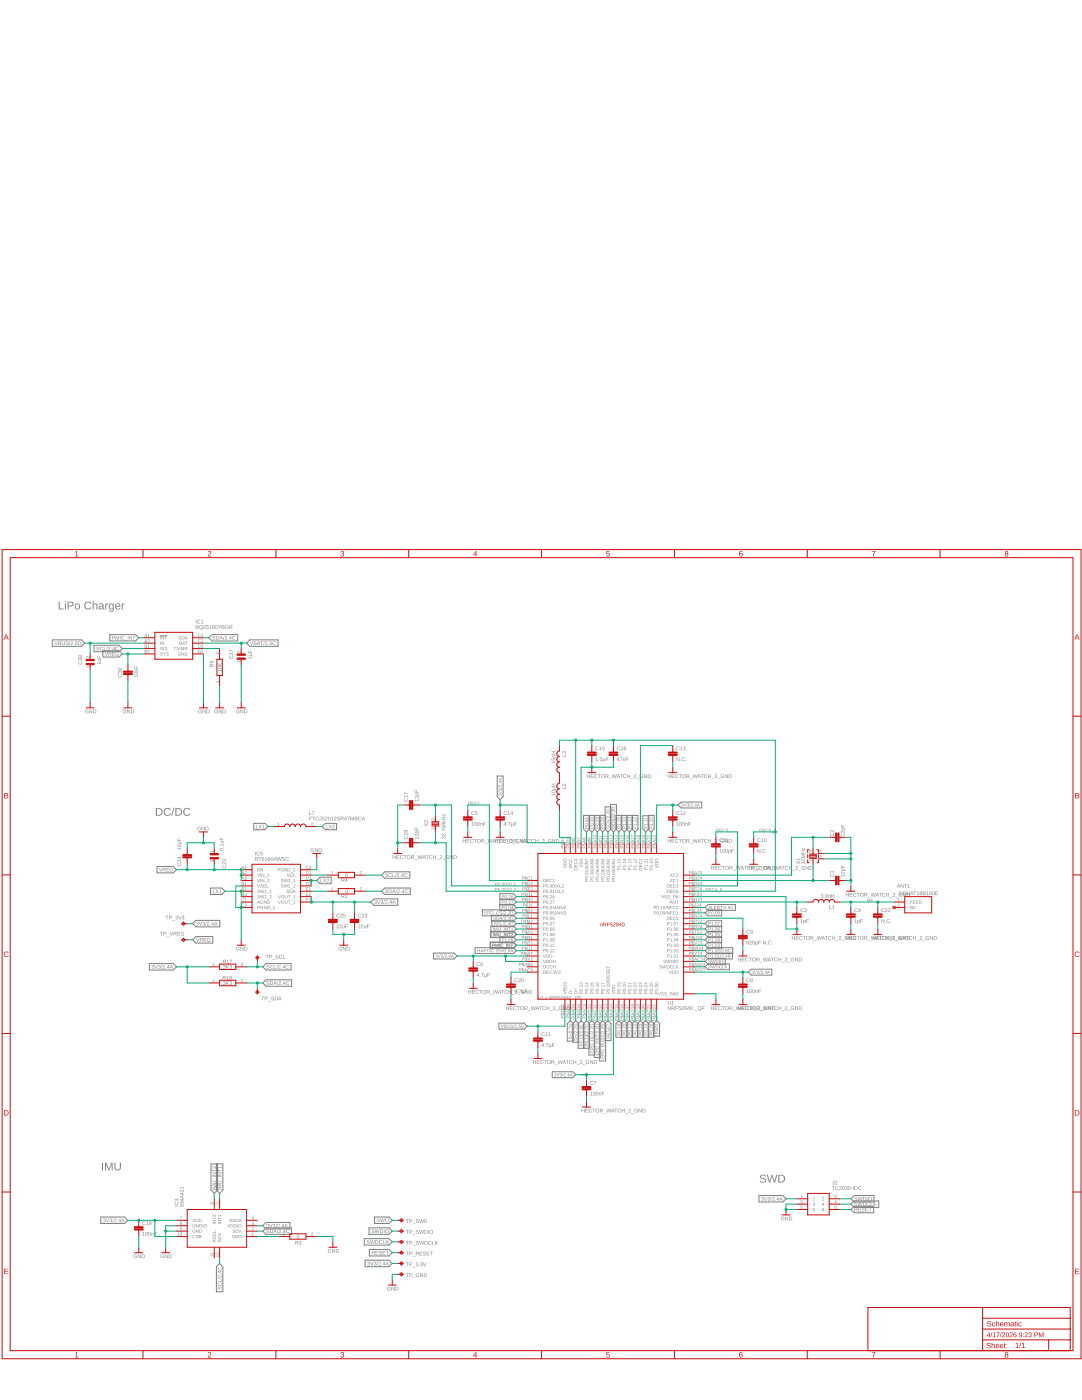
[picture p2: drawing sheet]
<svg xmlns="http://www.w3.org/2000/svg" width="216mm" height="279mm" viewBox="0 0 216 279" stroke-linecap="round" stroke-linejoin="round" font-family="sans-serif">
<g fill="#808080">
<path d="M11.7 120.1h.2v1.4h.8v.1h-1zM12.9 120h.2v.2h-.2zM12.9 120.4h.2v1.2h-.2zM13.5 120.1h.6a.48 .48 0 0 1 .6 .4 .48 .48 0 0 1-.6 .5h-.4v.6h-.2zM13.7 120.2v.7l.6-.1a.31 .31 0 0 0 0-.5zM15 120.6a.58 .58 0 0 1 .9 0 .58 .58 0 0 1-.1 .9 .58 .58 0 0 1-.8-.1zM15.2 120.7l-.1 .5 .2 .3a.45 .45 0 0 0 .5-.5 .45 .45 0 0 0-.5-.4zM17 120.3l.3-.2h.5l.4 .3-.2 .1a.57 .57 0 0 0-.8 0 .57 .57 0 0 0 0 .8 .57 .57 0 0 0 .9-.1h.1a.8 .8 0 0 1-1.2 .3 .8 .8 0 0 1 0-1.2zM18.5 120h.2v.6a.4 .4 0 0 1 .4-.2 .4 .4 0 0 1 .3 .4v.8h-.2v-.7a.29 .29 0 0 0-.3-.4 .29 .29 0 0 0-.2 .4v.7h-.2zM19.8 120.6l.4-.2 .4 .1 .1 .9 .1 .2h-.2l-.1-.2a.39 .39 0 0 1-.7 .2 .39 .39 0 0 1 .2-.7h.5a.27 .27 0 0 0-.2-.3 .27 .27 0 0 0-.4 .2l-.2-.1zM19.9 121.2a.3 .3 0 0 0 .6 0 .3 .3 0 0 0-.6 0zM21 120.4h.2v.3l.1-.2 .3-.1v.2h-.3l-.1 .2v.8h-.2zM21.8 120.6l.3-.2 .4 .2v-.2l.2 .1a1.73 1.73 0 0 1-.2 1.5l-.5 .1-.3-.3 .5 .2a.38 .38 0 0 0 .3-.6 .49 .49 0 0 1-.7 .1 .49 .49 0 0 1-.1-.7zM22 120.7l-.1 .5a.34 .34 0 0 0 .5 .2 .34 .34 0 0 0 .1-.5l-.2-.3zM23.1 120.6a.54 .54 0 0 1 .6-.1 .54 .54 0 0 1 .3 .6h-.8a.35 .35 0 0 0 .2 .4 .35 .35 0 0 0 .4-.2l.2 .1a.6 .6 0 0 1-.9 .1 .6 .6 0 0 1 0-.9zM23.3 120.7l-.1 .2h.6l-.2-.3zM24.3 120.4h.2v.3l.1-.2 .2-.1v.2h-.2l-.1 .2v.8h-.2z"/>
<path d="M31.1 161.2h.5a.78 .78 0 0 1 .8 .8 .78 .78 0 0 1-.7 .8h-.6zM31.3 161.4v1.2a.66 .66 0 0 0 .9-.6 .66 .66 0 0 0-.9-.6zM32.9 161.4l.3-.2h.4l.5 .4-.2 .1a.57 .57 0 0 0-.9-.1 .57 .57 0 0 0 .1 .9 .57 .57 0 0 0 .8-.2l.2 .1a.8 .8 0 0 1-1.2 .2 .8 .8 0 0 1 0-1.2zM34.6 161.2h.2l-.4 1.6h-.2zM35 161.2h.5a.78 .78 0 0 1 .8 .8 .78 .78 0 0 1-.7 .8h-.6zM35.2 161.4v1.2a.66 .66 0 0 0 .9-.6 .66 .66 0 0 0-.9-.6zM36.8 161.4l.3-.2h.4l.5 .4-.2 .1a.57 .57 0 0 0-.9-.1 .57 .57 0 0 0 .1 .9 .57 .57 0 0 0 .8-.2l.2 .1a.8 .8 0 0 1-1.2 .2 .8 .8 0 0 1 0-1.2z"/>
<path d="M20.4 232h.2v1.6h-.2zM21 232h.2l.5 1.4 .5-1.4h.3v1.6h-.2v-1.4l-.5 1.4h-.2l-.5-1.4v1.4h-.1zM22.8 232h.2v1a.43 .43 0 0 0 .5 .4 .43 .43 0 0 0 .4-.4v-1h.2v1a.64 .64 0 0 1-.6 .6 .64 .64 0 0 1-.7-.6z"/>
<path d="M151.8 234.5l.7-.1 .3 .4h-.2a.36 .36 0 0 0-.4-.3 .36 .36 0 0 0-.3 .5l.2 .1a.5 .5 0 0 1 .7 .3 .5 .5 0 0 1-.4 .6 .68 .68 0 0 1-.8-.4h.2a.42 .42 0 0 0 .5 .3 .42 .42 0 0 0 .3-.5l-.6-.2a.4 .4 0 0 1-.3-.2 .4 .4 0 0 1 .1-.5zM153 234.4h.2l.4 1.4 .4-1.4h.2l.3 1.4 .4-1.4h.2l-.4 1.6h-.3l-.3-1.3-.4 1.3h-.3zM155.3 234.4h.5a.78 .78 0 0 1 .8 .8 .78 .78 0 0 1-.7 .8h-.6zM155.5 234.6v1.2a.66 .66 0 0 0 .9-.6 .66 .66 0 0 0-.9-.6z"/>
<path d="M93.4 160h.2a.31 .31 0 0 1 .4 .3 .31 .31 0 0 1-.4 .3h-.2zM93.5 160.1v.5a.27 .27 0 0 0 .4-.3 .27 .27 0 0 0-.4-.2zM94.1 160h.4l-.3 .1v.2h.3l-.3 .1v.2h.4h-.5zM94.7 160.1l.3-.1 .2 .2a.27 .27 0 0 0-.4-.1 .27 .27 0 0 0 0 .4 .27 .27 0 0 0 .4 0 .32 .32 0 0 1-.5 .1 .32 .32 0 0 1 0-.5zM95.3 160.1l.3-.1v.6h.1h-.4h.2v-.5z"/>
<path d="M98.8 176.2h.3a.19 .19 0 0 1 .2 .2 .19 .19 0 0 1-.2 .2h-.2l-.1 .2zM98.9 176.2v.3h.3v-.2zM99.4 176.2h.1a.28 .28 0 0 1 .3 .3 .28 .28 0 0 1-.4 .2zM99.5 176.2a.27 .27 0 0 0-.1 .3 .27 .27 0 0 0 .2 .2 .27 .27 0 0 0 .1-.3 .27 .27 0 0 0-.2-.2zM99.9 176.7l.1 .1zM100.2 176.2a.28 .28 0 0 1 .4 .3 .28 .28 0 0 1-.4 .2zM100.3 176.2a.27 .27 0 0 0-.1 .3 .27 .27 0 0 0 .2 .2 .27 .27 0 0 0 .1-.3 .27 .27 0 0 0-.2-.2zM100.7 176.2h.1a.28 .28 0 0 1 .3 .3 .28 .28 0 0 1-.4 .2zM100.8 176.2a.27 .27 0 0 0-.1 .3 .27 .27 0 0 0 .2 .2 .27 .27 0 0 0 .1-.3 .27 .27 0 0 0-.2-.2zM101.3 176.1l-.2 .7zM101.4 176.2l.3 .2 .2-.2-.2 .3 .2 .3-.2-.3-.3 .3 .2-.3zM102 176.2l.1 .5 .3 .1h-.4zM102.6 176.3l.2-.1v.5l.1 .1h-.4l.2-.1v-.5z"/>
<path d="M98.8 177.2h.3a.19 .19 0 0 1 .2 .2 .19 .19 0 0 1-.2 .2h-.2l-.1 .3zM98.9 177.3v.3l.3-.1v-.2zM99.4 177.3h.1a.28 .28 0 0 1 .3 .3 .28 .28 0 0 1-.4 .2zM99.5 177.3a.27 .27 0 0 0-.1 .3 .27 .27 0 0 0 .2 .2 .27 .27 0 0 0 .1-.3 .27 .27 0 0 0-.2-.2zM99.9 177.8l.1 .1zM100.2 177.3a.28 .28 0 0 1 .4 .3 .28 .28 0 0 1-.4 .2zM100.3 177.3a.27 .27 0 0 0-.1 .3 .27 .27 0 0 0 .2 .2 .27 .27 0 0 0 .1-.3 .27 .27 0 0 0-.2-.2zM100.7 177.3h.1a.28 .28 0 0 1 .3 .3 .28 .28 0 0 1-.4 .2zM100.8 177.3a.27 .27 0 0 0-.1 .3 .27 .27 0 0 0 .2 .2 .27 .27 0 0 0 .1-.3 .27 .27 0 0 0-.2-.2zM101.3 177.2l-.2 .7zM101.4 177.2l.3 .3 .2-.3-.2 .3 .2 .4-.2-.3-.3 .3 .2-.4zM102 177.2l.1 .6 .3 .1h-.4zM102.6 177.3a.23 .23 0 0 1 .3 .1 .23 .23 0 0 1-.2 .3l-.1 .1 .3 .1h-.4v-.1a.25 .25 0 0 0 .3-.2 .25 .25 0 0 0-.1-.3l-.2 .1z"/>
<path d="M173.1 179.4h.3a.18 .18 0 0 1 .2 .1 .18 .18 0 0 1-.2 .3l.2 .2-.2-.2h-.2l-.1 .2zM173.2 179.5v.2l.3-.1v-.1zM173.7 179.4h.5l-.4 .1v.2h.4l-.4 .1v.2z"/>
<path d="M142.9 165.4h.2a.31 .31 0 0 1 .4 .3 .31 .31 0 0 1-.3 .3h-.3zM143 165.5v.5a.27 .27 0 0 0 .4-.3 .27 .27 0 0 0-.4-.2zM143.6 165.4h.5l-.4 .1v.2h.3h-.3v.3h.4h-.5zM144.2 165.5l.4-.1 .1 .2a.27 .27 0 0 0-.4-.1 .27 .27 0 0 0 0 .4 .27 .27 0 0 0 .4 0 .32 .32 0 0 1-.4 .1 .32 .32 0 0 1-.1-.5zM144.9 165.4a.18 .18 0 0 1 .3 0 .18 .18 0 0 1-.1 .3 .17 .17 0 0 1 .1 .2 .17 .17 0 0 1-.2 .1l-.2-.1h.3l-.1-.2 .1-.2-.3 .1z"/>
<path d="M151.5 165.4h.3a.31 .31 0 0 1 .3 .3 .31 .31 0 0 1-.3 .3h-.3zM151.6 165.5v.5a.27 .27 0 0 0 .4-.3 .27 .27 0 0 0-.4-.2zM152.2 165.4h.5l-.4 .1v.2h.4h-.4v.3h.4h-.5zM152.9 165.5l.3-.1 .2 .2a.27 .27 0 0 0-.5-.1 .27 .27 0 0 0 .1 .4 .27 .27 0 0 0 .4 0 .32 .32 0 0 1-.5 .1 .32 .32 0 0 1 0-.5zM153.7 165.4l.2 .4-.1 .2-.1-.1h-.3zM153.7 165.5l-.2 .3h.2zM153.9 166.2h.5zM154.5 165.5l.2-.1 .2 .1h-.3v.2a.2 .2 0 0 1 .3 .1 .2 .2 0 0 1-.2 .2 .2 .2 0 0 1-.2-.1zM154.5 165.8a.15 .15 0 0 0 .3 0 .15 .15 0 0 0-.3 0z"/>
<path d="M140.8 177.2h.2a.31 .31 0 0 1 .3 .3 .31 .31 0 0 1-.3 .4h-.2zM140.9 177.3v.5a.27 .27 0 0 0 .3-.2 .27 .27 0 0 0-.3-.3zM141.4 177.2h.5l-.4 .1v.2h.4l-.4 .1v.2l.4 .1h-.5zM142.1 177.3l.3-.1 .2 .2a.27 .27 0 0 0-.4 0 .27 .27 0 0 0 0 .4 .27 .27 0 0 0 .4-.1 .32 .32 0 0 1-.5 .1 .32 .32 0 0 1 0-.5zM142.9 177.2l.2 .5-.1 .2-.1-.2h-.3zM142.9 177.3l-.2 .4h.2zM143.1 178l.5 .1zM143.7 177.3l.2-.1 .2 .2-.3-.1v.2a.2 .2 0 0 1 .3 .1 .2 .2 0 0 1-.1 .3 .2 .2 0 0 1-.3-.2zM143.8 177.7a.13 .13 0 0 0 .2 0 .13 .13 0 0 0-.2 0z"/>
<path d="M39.1 124.8h.4l.1 .6-.5 .1zM39.2 124.9v.2l.3-.1-.1-.1zM39.2 125.2v.2l.3-.1v-.1zM39.8 124.9a.38 .38 0 0 1 .6 .1 .38 .38 0 0 1-.2 .5l.2 .2-.3-.1a.48 .48 0 0 1-.3-.7zM39.8 125.1a.3 .3 0 0 0 .6 0 .3 .3 0 0 0-.6 0zM40.6 124.8a.27 .27 0 0 1 .4 .2 .27 .27 0 0 1-.2 .3l-.1 .1 .3 .1-.4-.1a.39 .39 0 0 0 .2-.6l-.2 .2zM41.2 124.8h.4l-.3 .1v.2a.25 .25 0 0 1 .3 .1 .25 .25 0 0 1-.1 .3 .25 .25 0 0 1-.4-.2l.3 .1a.19 .19 0 0 0 .1-.3 .19 .19 0 0 0-.3 .1zM41.8 124.9l.2-.1v.6l.2 .1h-.4l.2-.1v-.5zM42.4 124.8a.21 .21 0 0 1 .3 0 .21 .21 0 0 1 0 .3 .21 .21 0 0 1 0 .3 .21 .21 0 0 1-.3 0 .21 .21 0 0 1 .1-.3zM42.4 125a.15 .15 0 0 0 .3 0 .15 .15 0 0 0-.3 0zM42.4 125.3a.15 .15 0 0 0 .3 0 .15 .15 0 0 0-.3 0zM43 124.9v-.1a.33 .33 0 0 1 .4 .4 .33 .33 0 0 1-.4 .2zM43.1 124.9a.32 .32 0 0 0-.1 .3 .32 .32 0 0 0 .2 .2 .31 .31 0 0 0 .1-.3 .31 .31 0 0 0-.2-.2zM43.5 124.8l.3 .3 .3-.3-.2 .4v.3zM44.2 124.8h.5v.6l-.5 .1zM44.3 124.9v.2l.4-.1-.1-.1zM44.3 125.2v.2l.4-.1v-.1zM45 124.9l.4-.1 .2 .1a.31 .31 0 0 0-.4-.1 .31 .31 0 0 0-.1 .5 .31 .31 0 0 0 .4 .1l-.2-.3h.3v.3a.4 .4 0 0 1-.6 0 .4 .4 0 0 1 0-.5zM45.8 124.8h.3a.21 .21 0 0 1 .3 .1 .21 .21 0 0 1-.2 .3l.2 .3-.3-.3h-.2l-.1 .3zM45.9 124.9v.2l.4-.1-.1-.1z"/>
<path d="M43.5 133.8h.7v-.2v.5v-.2h-.6v.1zM43.6 133.1l.4-.1 .2 .2a.33 .33 0 0 1-.3 .3 .33 .33 0 0 1-.3-.4zM43.6 133.2a.25 .25 0 0 0 .3 .2 .25 .25 0 0 0 .2-.3zM43.5 132.3l.3 .3 .4-.3-.3 .4 .3 .2h-.7l.4-.1z"/>
<path d="M39.7 141.7l.3-.1 .2 .2a.31 .31 0 0 0-.4-.1 .31 .31 0 0 0-.1 .4 .31 .31 0 0 0 .5 .1l-.2-.2h.3v.2a.4 .4 0 0 1-.6 .1 .4 .4 0 0 1 0-.6zM40.4 141.6l.5 .6 .1-.6v.7l-.5-.6-.1 .6zM41.2 141.6h.2a.36 .36 0 0 1 .4 .4 .36 .36 0 0 1-.3 .3h-.3zM41.3 141.7v.6a.31 .31 0 0 0 .4-.3 .31 .31 0 0 0-.4-.3z"/>
<path d="M42.9 141.7l.4-.1 .2 .2a.31 .31 0 0 0-.5-.1 .31 .31 0 0 0 0 .4 .31 .31 0 0 0 .4 .1l-.2-.2h.3v.2a.4 .4 0 0 1-.6 .1 .4 .4 0 0 1 0-.6zM43.7 141.6l.5 .6v-.6v.7l-.5-.6v.6zM44.4 141.6h.3a.36 .36 0 0 1 .3 .4 .36 .36 0 0 1-.3 .3h-.3zM44.5 141.7v.6a.31 .31 0 0 0 .4-.3 .31 .31 0 0 0-.4-.3z"/>
<path d="M47.2 141.7l.4-.1 .2 .2a.31 .31 0 0 0-.5-.1 .31 .31 0 0 0 0 .4 .31 .31 0 0 0 .4 .1l-.2-.2h.3v.2a.4 .4 0 0 1-.6 .1 .4 .4 0 0 1 0-.6zM48 141.6l.5 .6 .1-.6v.7l-.6-.6v.6zM48.7 141.6h.3a.36 .36 0 0 1 .4 .4 .36 .36 0 0 1-.4 .3h-.3zM48.8 141.7v.6a.31 .31 0 0 0 .5-.3 .31 .31 0 0 0-.5-.3z"/>
<path d="M24.6 141.7l.4-.1 .2 .2a.31 .31 0 0 0-.5-.1 .31 .31 0 0 0 0 .4 .31 .31 0 0 0 .4 .1l-.2-.2h.3v.2a.4 .4 0 0 1-.6 .1 .4 .4 0 0 1 0-.6zM25.4 141.6l.5 .6v-.6v.7l-.5-.6v.6zM26.1 141.6h.3a.36 .36 0 0 1 .4 .4 .36 .36 0 0 1-.4 .3h-.3zM26.2 141.7v.6a.31 .31 0 0 0 .5-.3 .31 .31 0 0 0-.5-.3z"/>
<path d="M17.1 141.7l.3-.1 .2 .2a.31 .31 0 0 0-.4-.1 .31 .31 0 0 0-.1 .4 .31 .31 0 0 0 .5 .1l-.3-.2h.4v.2a.4 .4 0 0 1-.6 .1 .4 .4 0 0 1 0-.6zM17.8 141.6l.5 .6 .1-.6v.7l-.5-.6-.1 .6zM18.6 141.6h.2a.36 .36 0 0 1 .4 .4 .36 .36 0 0 1-.3 .3h-.3zM18.7 141.7v.6a.31 .31 0 0 0 .4-.3 .31 .31 0 0 0-.4-.3z"/>
<path d="M50.9 171.1h.3a.21 .21 0 0 1 .3 .1 .21 .21 0 0 1-.2 .3l.2 .3-.3-.3h-.2l-.1 .3zM51 171.1v.3l.4-.1v-.1zM51.6 171.1h.6h-.3v.7l-.1-.7zM52.3 171.2l.2-.1 .2 .1h-.2l-.1 .2a.25 .25 0 0 1 .3 .1 .25 .25 0 0 1-.1 .3 .25 .25 0 0 1-.3-.2zM52.3 171.6a.2 .2 0 0 0 .4 0 .2 .2 0 0 0-.4 0zM52.9 171.2l.3-.1v.6l.1 .1h-.4l.2-.1v-.5zM53.5 171.2l.2-.1 .2 .1h-.3l-.1 .2a.25 .25 0 0 1 .4 .1 .25 .25 0 0 1-.1 .3 .25 .25 0 0 1-.3-.2zM53.5 171.6a.16 .16 0 0 0 .3 0 .16 .16 0 0 0-.3 0zM54.1 171.1h.1a.33 .33 0 0 1 .3 .3 .33 .33 0 0 1-.4 .3zM54.2 171.1a.32 .32 0 0 0-.1 .4 .32 .32 0 0 0 .2 .2 .31 .31 0 0 0 .2-.3 .31 .31 0 0 0-.3-.3zM54.9 171.1l.4 .7-.2-.2h-.3l-.2 .2zM54.9 171.1l-.1 .4h.3zM55.2 171.1l.3 .6 .2-.6 .3 .6 .2-.6-.2 .7h-.1l-.2-.6-.1 .6h-.1zM56.4 171.1h.3l.2 .1-.4-.1v.2a.25 .25 0 0 1 .3 .2 .25 .25 0 0 1-.2 .3l-.3-.2 .4 .1 .1-.2a.33 .33 0 0 1-.4-.4zM57.1 171.2l.4-.1 .2 .1a.32 .32 0 0 0-.5 0 .32 .32 0 0 0 0 .5 .32 .32 0 0 0 .5-.1 .37 .37 0 0 1-.6 .1 .37 .37 0 0 1 0-.5z"/>
<path d="M61.7 163h.5l-.4 .1v.2h.4l-.4 .1v.3zM62.3 163h.6l-.3 .1v.6l-.1-.6zM63 163.1l.4-.1 .2 .2a.32 .32 0 0 0-.5-.1 .32 .32 0 0 0 0 .5 .32 .32 0 0 0 .5-.1 .37 .37 0 0 1-.6 .2 .37 .37 0 0 1 0-.6zM63.8 163a.27 .27 0 0 1 .4 .2 .27 .27 0 0 1-.3 .3l-.1 .1 .4 .1h-.5a.39 .39 0 0 0 .2-.6l-.2 .1zM64.3 163h.4l-.3 .1v.2a.25 .25 0 0 1 .3 .1 .25 .25 0 0 1-.1 .4 .25 .25 0 0 1-.3-.2l.2 .1a.21 .21 0 0 0 .1-.4 .19 .19 0 0 0-.3 .1zM64.9 163a.27 .27 0 0 1 .4 .2 .27 .27 0 0 1-.2 .3l-.1 .1 .4 .1h-.5a.39 .39 0 0 0 .2-.6l-.2 .1zM65.5 163.1l.1-.1a.33 .33 0 0 1 .4 .4 .33 .33 0 0 1-.5 .2zM65.6 163.1a.32 .32 0 0 0-.1 .3 .32 .32 0 0 0 .3 .2 .31 .31 0 0 0 .1-.3 .31 .31 0 0 0-.3-.2zM66.1 163.1l.3-.1v.6l.1 .1h-.4l.2-.1v-.5zM66.7 163a.27 .27 0 0 1 .4 .2 .27 .27 0 0 1-.3 .3l-.1 .1 .4 .1h-.5a.39 .39 0 0 0 .3-.6l-.3 .1zM67.3 163h.3l.2 .1h-.3l-.1 .2a.25 .25 0 0 1 .4 .1 .25 .25 0 0 1-.3 .3l-.3-.2 .4 .1 .1-.1a.33 .33 0 0 1-.4-.5zM68 163h.3a.21 .21 0 0 1 .3 .2 .21 .21 0 0 1-.2 .2l.2 .3-.3-.3h-.2l-.1 .3zM68.1 163.1v.2h.4l-.1-.2zM69 163l.2 .5-.1 .2-.1-.1h-.3zM69 163.1l-.2 .4h.2zM69.3 163h.5l-.3 .7-.1-.1 .3-.5zM69.9 163h.1l.3 .6 .2-.6h.1v.7l-.1-.6-.2 .6-.3-.6-.1 .6zM70.8 163h.4l.1 .7h-.5zM70.9 163.1v.2l.3-.1v-.1zM70.9 163.4v.2h.3v-.2zM71.6 163.1l.3-.1 .2 .2a.32 .32 0 0 0-.4-.1 .32 .32 0 0 0 0 .5 .32 .32 0 0 0 .4-.1 .37 .37 0 0 1-.5 .2 .37 .37 0 0 1 0-.6zM72.5 163l.4 .7-.2-.2h-.3l-.2 .2zM72.5 163.1l-.1 .3h.3z"/>
<path d="M68.9 174.3h.1a.33 .33 0 0 1 .4 .3 .33 .33 0 0 1-.5 .3zM69 174.3a.32 .32 0 0 0-.1 .4 .32 .32 0 0 0 .3 .2 .31 .31 0 0 0 .1-.3 .31 .31 0 0 0-.3-.3z"/>
<path d="M69 177.6v-.1a.33 .33 0 0 1 .4 .4 .33 .33 0 0 1-.4 .2zM69.1 177.6a.32 .32 0 0 0-.1 .3 .32 .32 0 0 0 .2 .2 .31 .31 0 0 0 .1-.3 .31 .31 0 0 0-.2-.2z"/>
<path d="M44.6 192.6a.21 .21 0 0 1 .3 0 .21 .21 0 0 1-.1 .3 .2 .2 0 0 1 .2 .3 .2 .2 0 0 1-.3 .1l-.2-.2 .4 .1v-.1l-.2-.2 .2-.2-.4 .1zM45.1 192.6l.1 .4 .5-.4-.3 .3 .3 .4-.4-.3-.2 .3zM45.9 192.6a.21 .21 0 0 1 .3 0 .21 .21 0 0 1-.1 .3 .2 .2 0 0 1 .2 .3 .2 .2 0 0 1-.3 .1l-.2-.2 .3 .1 .1-.1-.2-.2 .2-.2-.4 .1z"/>
<path d="M44.6 195.9a.21 .21 0 0 1 .3-.1 .21 .21 0 0 1-.1 .4 .2 .2 0 0 1 .2 .2 .2 .2 0 0 1-.3 .2l-.2-.2h.4v-.1l-.2-.2 .2-.1h-.4zM45.1 195.8l.1 .4 .5-.4-.3 .3 .3 .4-.4-.3-.2 .3zM45.9 195.9a.21 .21 0 0 1 .3-.1 .21 .21 0 0 1-.1 .4 .2 .2 0 0 1 .2 .2 .2 .2 0 0 1-.3 .2l-.2-.2h.3l.1-.1-.2-.2 .2-.1h-.4z"/>
<path d="M39.5 165.1l.3-.1 .2 .1a.31 .31 0 0 0-.4 0 .31 .31 0 0 0-.1 .4 .31 .31 0 0 0 .5 .1l-.2-.2h.3v.2a.4 .4 0 0 1-.6 0 .4 .4 0 0 1 0-.5zM40.2 165l.5 .6 .1-.6v.7l-.5-.6-.1 .6zM41 165h.2a.36 .36 0 0 1 .4 .3 .36 .36 0 0 1-.3 .4h-.3zM41.1 165.1v.5a.31 .31 0 0 0 .4-.2 .31 .31 0 0 0-.4-.3z"/>
<path d="M62.1 169.4l.4-.1 .2 .2a.31 .31 0 0 0-.5-.1 .31 .31 0 0 0-.1 .4 .31 .31 0 0 0 .5 .1l-.2-.2h.3v.2a.4 .4 0 0 1-.6 .1 .4 .4 0 0 1 0-.6zM62.8 169.3l.5 .6 .1-.6v.7l-.5-.6-.1 .6zM63.6 169.3h.2a.36 .36 0 0 1 .4 .3 .36 .36 0 0 1-.3 .4h-.3zM63.7 169.4v.5a.31 .31 0 0 0 .4-.2 .31 .31 0 0 0-.4-.3z"/>
<path d="M67.7 189.1l.3-.1 .2 .1a.31 .31 0 0 0-.4 0 .31 .31 0 0 0-.1 .4 .31 .31 0 0 0 .5 .1l-.3-.2h.3v.2a.4 .4 0 0 1-.5 0 .4 .4 0 0 1 0-.5zM68.4 189l.5 .6 .1-.6v.7l-.5-.6-.1 .6zM69.2 189h.2a.36 .36 0 0 1 .4 .3 .36 .36 0 0 1-.3 .4h-.3zM69.3 189.1v.5a.31 .31 0 0 0 .4-.2 .31 .31 0 0 0-.4-.3z"/>
<path d="M47.2 189.1l.4-.1 .2 .1a.31 .31 0 0 0-.5 0 .31 .31 0 0 0 0 .4 .31 .31 0 0 0 .4 .1l-.2-.2h.3v.2a.4 .4 0 0 1-.6 0 .4 .4 0 0 1 0-.5zM48 189l.5 .6 .1-.6v.7l-.6-.6v.6zM48.7 189h.3a.36 .36 0 0 1 .4 .3 .36 .36 0 0 1-.4 .4h-.3zM48.8 189.1v.5a.31 .31 0 0 0 .5-.2 .31 .31 0 0 0-.5-.3z"/>
<path d="M36 240.3l.3 .1 .3-.2 .1 .6h-.8zM36 240.4v.3h.3l-.1-.3zM36.4 240.3l-.1 .4h.3v-.4zM35.9 239.4h.8h-.7l.7 .3-.7 .3 .7 .1h-.8v-.2l.7-.2-.7-.2zM35.9 238.9l.8-.3-.2 .1v.4l.2 .2zM36 238.9l.4 .1v-.2zM35.9 238.1l.6-.1 .2 .2h-.2l-.1 .3zM36 238.2l.4 .2v-.2zM36 237.5h.2l.4 .3 .1-.4-.1 .5a.39 .39 0 0 0-.6-.2l.1 .2-.2-.1zM35.9 237h.7l.1-.2v.5l-.1-.2h-.6l.1 .2z"/>
<path d="M28.4 246l.3-.1v.6l.2 .1h-.5l.2-.1v-.5zM29 246l.1-.1a.33 .33 0 0 1 .4 .4 .33 .33 0 0 1-.5 .2zM29.1 246a.32 .32 0 0 0-.1 .3 .32 .32 0 0 0 .3 .2 .31 .31 0 0 0 .1-.3 .31 .31 0 0 0-.3-.2zM29.6 246l.1-.1a.33 .33 0 0 1 .3 .4 .33 .33 0 0 1-.4 .2zM29.7 246a.32 .32 0 0 0-.1 .3 .32 .32 0 0 0 .3 .2 .31 .31 0 0 0 .1-.3 .31 .31 0 0 0-.3-.2zM30.2 246.1h.1a.19 .19 0 0 1 .2-.1 .19 .19 0 0 1 .1 .2v.4l-.2-.5-.2 .5zM30.8 245.9h.5l-.4 .1v.2h.4l-.4 .1v.3z"/>
<path d="M59.3 246.5v-.1a.33 .33 0 0 1 .4 .4 .33 .33 0 0 1-.4 .3zM59.4 246.5a.32 .32 0 0 0-.1 .3 .32 .32 0 0 0 .2 .3 .31 .31 0 0 0 .1-.4 .31 .31 0 0 0-.2-.2z"/>
<path d="M65.5 249.4l.4-.1 .2 .1a.31 .31 0 0 0-.5-.1 .31 .31 0 0 0 0 .5 .31 .31 0 0 0 .4 .1l-.2-.3h.3v.3a.4 .4 0 0 1-.6 0 .4 .4 0 0 1 0-.5zM66.3 249.3l.5 .6 .1-.6v.7l-.6-.6v.6zM67 249.3h.3a.36 .36 0 0 1 .4 .3 .36 .36 0 0 1-.4 .4h-.3zM67.1 249.4v.5a.31 .31 0 0 0 .5-.3 .31 .31 0 0 0-.5-.2z"/>
<path d="M32.1 250.4h.4l.2 .1a.31 .31 0 0 0-.4-.1 .31 .31 0 0 0-.1 .5 .31 .31 0 0 0 .4 0l-.2-.2h.3v.3a.4 .4 0 0 1-.5 0 .4 .4 0 0 1-.1-.6zM32.9 250.4l.5 .6 .1-.6v.7l-.5-.6-.1 .6zM33.7 250.4h.2a.36 .36 0 0 1 .4 .3 .36 .36 0 0 1-.4 .4h-.2zM33.8 250.4v.6a.31 .31 0 0 0 .4-.3 .31 .31 0 0 0-.4-.3z"/>
<path d="M26.7 250.4h.4l.2 .1a.31 .31 0 0 0-.4-.1 .31 .31 0 0 0-.1 .5 .31 .31 0 0 0 .5 0l-.3-.2h.3v.3a.4 .4 0 0 1-.5 0 .4 .4 0 0 1-.1-.6zM27.5 250.4l.5 .6 .1-.6v.7l-.5-.6-.1 .6zM28.3 250.4h.2a.36 .36 0 0 1 .4 .3 .36 .36 0 0 1-.4 .4h-.2zM28.4 250.4v.6a.31 .31 0 0 0 .4-.3 .31 .31 0 0 0-.4-.3z"/>
<path d="M77.3 256.9l.4-.1 .2 .2a.31 .31 0 0 0-.4-.1 .31 .31 0 0 0-.1 .4 .31 .31 0 0 0 .4 .1l-.2-.2h.3v.2a.4 .4 0 0 1-.5 .1 .4 .4 0 0 1-.1-.6zM78.1 256.8l.5 .6 .1-.6v.7l-.5-.6-.1 .6zM78.9 256.8h.2a.36 .36 0 0 1 .4 .4 .36 .36 0 0 1-.4 .3h-.2zM79 256.9v.6a.31 .31 0 0 0 .4-.3 .31 .31 0 0 0-.4-.3z"/>
<path d="M166 236.7h.6l-.2 .1v.7l-.1-.7zM166.8 236.8l.4-.1 .2 .2a.32 .32 0 0 0-.5 0 .32 .32 0 0 0 0 .4 .32 .32 0 0 0 .5 0 .37 .37 0 0 1-.6 .1 .37 .37 0 0 1 0-.6zM167.5 236.8a.27 .27 0 0 1 .4 .1 .27 .27 0 0 1-.2 .4l-.1 .1 .3 .1-.4-.1a.39 .39 0 0 0 .2-.6l-.2 .1zM168.1 236.8l.1-.1a.33 .33 0 0 1 .3 .4 .33 .33 0 0 1-.4 .3zM168.2 236.8a.32 .32 0 0 0-.1 .3 .32 .32 0 0 0 .3 .3 .31 .31 0 0 0 .1-.3 .31 .31 0 0 0-.3-.3zM168.7 236.8a.21 .21 0 0 1 .4 0 .21 .21 0 0 1-.1 .3 .2 .2 0 0 1 .1 .2 .2 .2 0 0 1-.2 .2l-.3-.2 .4 .1v-.2l-.2-.1 .2-.2h-.4zM169.3 236.8l.1-.1a.33 .33 0 0 1 .3 .4 .33 .33 0 0 1-.4 .3zM169.4 236.8a.32 .32 0 0 0-.1 .3 .32 .32 0 0 0 .2 .3 .31 .31 0 0 0 .2-.3 .31 .31 0 0 0-.3-.3zM169.8 237.1l.3 .1zM170.2 236.7l.1 .8zM170.5 236.7h.2a.36 .36 0 0 1 .4 .4 .36 .36 0 0 1-.3 .4h-.3zM170.6 236.8v.6a.31 .31 0 0 0 .4-.3 .31 .31 0 0 0-.4-.3zM171.3 236.8l.4-.1 .2 .2a.32 .32 0 0 0-.5 0 .32 .32 0 0 0 0 .4 .32 .32 0 0 0 .5 0 .37 .37 0 0 1-.6 .1 .37 .37 0 0 1 0-.6z"/>
<path d="M155.9 242.9l.4-.1 .2 .2a.31 .31 0 0 0-.4-.1 .31 .31 0 0 0-.1 .4 .31 .31 0 0 0 .4 .1l-.2-.2h.3v.2a.4 .4 0 0 1-.5 .1 .4 .4 0 0 1-.1-.6zM156.7 242.8l.5 .6 .1-.6v.7l-.5-.6-.1 .6zM157.4 242.8h.3a.36 .36 0 0 1 .4 .4 .36 .36 0 0 1-.4 .3h-.3zM157.5 242.9v.6a.31 .31 0 0 0 .5-.3 .31 .31 0 0 0-.5-.3z"/>
<path d="M133.3 200.8l.5 .7v-.7v.8l-.5-.7v.7zM134 200.8h.4a.21 .21 0 0 1 .2 .2 .21 .21 0 0 1-.2 .2l.2 .4-.3-.3h-.2l-.1 .3zM134.1 200.9v.3l.4-.1v-.2zM134.8 200.8h.5l-.4 .1v.3h.4l-.4 .1v.3zM135.4 200.8h.4l-.3 .1v.2a.25 .25 0 0 1 .4 .2 .25 .25 0 0 1-.2 .3 .25 .25 0 0 1-.3-.2l.2 .1a.19 .19 0 0 0 .1-.3 .19 .19 0 0 0-.3 0zM136.1 200.9a.27 .27 0 0 1 .4 .1 .27 .27 0 0 1-.3 .4l-.1 .1 .4 .1-.5-.1a.39 .39 0 0 0 .2-.6l-.2 .1zM136.6 200.9a.21 .21 0 0 1 .4-.1 .21 .21 0 0 1-.1 .4 .21 .21 0 0 1 .1 .3 .21 .21 0 0 1-.3 0 .21 .21 0 0 1 0-.3zM136.7 201a.13 .13 0 0 0 .2 0 .13 .13 0 0 0-.2 0zM136.7 201.4a.15 .15 0 0 0 .3 0 .15 .15 0 0 0-.3 0zM137.5 200.8l.2 .5-.1 .3-.1-.2h-.4zM137.5 200.9l-.3 .4h.3zM137.8 200.9l.1-.1a.33 .33 0 0 1 .3 .4 .33 .33 0 0 1-.4 .3zM137.9 200.9a.32 .32 0 0 0-.1 .3 .32 .32 0 0 0 .3 .3 .31 .31 0 0 0 .1-.4 .31 .31 0 0 0-.3-.2zM138.6 201.7l.6 .1zM139.3 200.9a.38 .38 0 0 1 .6 .1 .38 .38 0 0 1-.3 .6l.2 .1h-.2a.48 .48 0 0 1-.3-.8zM139.3 201.2a.28 .28 0 0 0 .5 0 .28 .28 0 0 0-.5 0zM140.1 200.8h.5l-.4 .1v.3h.4l-.4 .1v.3z"/>
<path d="M107.4 198.8l.1 .4a.17 .17 0 0 0 .2 .1 .17 .17 0 0 0 .1-.1l.1-.4v.5l-.4 .1zM108.1 198.9l.2-.1v.5l.2 .1h-.4l.1-.1v-.4zM108.8 199h.4zM108.8 199.2l.4 .1zM109.6 198.8l.4 .5 .1-.5v.6l-.4-.5-.1 .5zM110.3 198.8h.3a.18 .18 0 0 1 .2 .1 .18 .18 0 0 1-.2 .2l.2 .3-.3-.3h-.1l-.1 .3zM110.4 198.8v.3l.3-.1v-.1zM110.9 198.8h.5h-.4v.3h.4l-.4 .1v.2zM111.5 198.8h.3h-.2l-.1 .2a.21 .21 0 0 1 .3 .1 .21 .21 0 0 1-.1 .3 .21 .21 0 0 1-.3-.1h.3l.1-.1-.3-.1zM112 198.8a.23 .23 0 0 1 .4 .2 .23 .23 0 0 1-.3 .2l-.1 .1 .4 .1h-.4v-.1a.25 .25 0 0 0 .2-.2 .25 .25 0 0 0-.1-.3l-.1 .1zM112.5 198.8a.18 .18 0 0 1 .3 0 .18 .18 0 0 1 0 .3 .18 .18 0 0 1 0 .2 .18 .18 0 0 1-.3 0 .18 .18 0 0 1 .1-.2zM112.6 198.9a.12 .12 0 0 0 .2 0 .12 .12 0 0 0-.2 0zM112.5 199.2a.15 .15 0 0 0 .3 0 .15 .15 0 0 0-.3 0zM113.2 198.8l.2 .4-.1 .2-.1-.1h-.3zM113.2 198.9l-.2 .3h.2zM113.5 198.8h.1a.28 .28 0 0 1 .3 .3 .28 .28 0 0 1-.4 .2zM113.6 198.8a.27 .27 0 0 0-.1 .3 .27 .27 0 0 0 .2 .2 .27 .27 0 0 0 .1-.3 .27 .27 0 0 0-.2-.2zM114.2 199.5l.5 .1zM114.8 198.9a.33 .33 0 0 1 .5 0 .33 .33 0 0 1-.2 .5l.2 .2-.3-.2a.33 .33 0 0 1-.3-.2 .33 .33 0 0 1 .1-.3zM114.8 199.1a.25 .25 0 0 0 .5 0 .25 .25 0 0 0-.5 0zM115.5 198.8h.4h-.3v.3h.3l-.3 .1v.2z"/>
<path d="M100.8 164.1l.2 .5-.1 .2-.1-.2h-.3zM100.8 164.2l-.2 .4h.2zM101.1 164.7l.1 .1zM101.4 164.1h.5l-.3 .7-.1-.1 .3-.6zM102 164.2l.2 .5 .2-.5 .1 .5-.4 .1v.2zM102.6 164.1h.5h-.4v.3h.4l-.4 .1v.3z"/>
<path d="M98.8 167.5l.1 .3h.4l.1-.3v.7l-.1-.4h-.4l-.1 .4zM99.6 167.5h.5h-.4v.3h.4l-.4 .1v.2l.4 .1h-.5zM100.3 167.5h.4l.2 .1a.32 .32 0 0 0-.5 0 .32 .32 0 0 0 0 .5 .32 .32 0 0 0 .5-.1 .37 .37 0 0 1-.5 .1 .37 .37 0 0 1-.1-.6zM101 167.5h.6h-.3v.7l-.1-.7zM101.6 167.8a.4 .4 0 0 1 .8 0 .4 .4 0 0 1-.8 0zM101.7 167.8a.3 .3 0 0 0 .6 0 .3 .3 0 0 0-.6 0zM102.5 167.5h.3a.21 .21 0 0 1 .3 .1 .21 .21 0 0 1-.2 .3l.2 .3-.3-.3h-.2l-.1 .3zM102.6 167.5v.3l.4-.1v-.1zM103.2 168.3l.6 .1zM103.8 167.5l.2 .6 .2-.6 .3 .6 .3-.6-.3 .7h-.1l-.1-.6-.2 .6h-.1zM105 167.5l.4 .7-.2-.2h-.3l-.2 .2zM105.1 167.5l-.2 .4h.3zM105.4 167.5h.6h-.3v.7l-.1-.7zM106.1 167.5h.4l.2 .1a.32 .32 0 0 0-.5 0 .32 .32 0 0 0 0 .5 .32 .32 0 0 0 .5-.1 .37 .37 0 0 1-.5 .1 .37 .37 0 0 1-.1-.6zM106.8 167.5l.1 .3h.4l.1-.3v.7l-.1-.4h-.4l-.1 .4zM107.5 168.3l.6 .1zM108.2 167.5a.27 .27 0 0 1 .4 .2 .27 .27 0 0 1-.2 .3l-.1 .1 .3 .1-.4-.1a.39 .39 0 0 0 .2-.6l-.2 .1zM108.7 168.3l.6 .1zM109.4 167.5h.4l.2 .1a.31 .31 0 0 0-.4-.1 .31 .31 0 0 0-.1 .5 .31 .31 0 0 0 .4 0l-.2-.2h.3v.3a.4 .4 0 0 1-.5 0 .4 .4 0 0 1-.1-.6zM110.2 167.5l.5 .6 .1-.6v.7l-.5-.6-.1 .6zM111 167.5h.2a.36 .36 0 0 1 .4 .3 .36 .36 0 0 1-.4 .4h-.2zM111.1 167.5v.6a.31 .31 0 0 0 .4-.3 .31 .31 0 0 0-.4-.3z"/>
<path d="M118.8 151.3l.3-.2v.7l.2 .1h-.5l.2-.1v-.6zM119.4 151.8l.1 .1zM119.7 151.2h.1a.33 .33 0 0 1 .4 .3 .33 .33 0 0 1-.5 .3zM119.9 151.2a.32 .32 0 0 0-.2 .4 .32 .32 0 0 0 .3 .2 .31 .31 0 0 0 .1-.3 .31 .31 0 0 0-.2-.3zM120.3 151.3l.2 .5 .2-.5 .1 .5h-.4v.3zM120.9 151.1h.5l-.4 .1v.3h.4l-.4 .1v.3z"/>
<path d="M117.1 154.5l.1 .3h.4l.1-.3v.8l-.1-.4h-.4l-.1 .4zM117.9 154.5h.5l-.4 .1v.3h.4h-.4v.3l.4 .1h-.5zM118.6 154.6l.4-.1 .2 .2a.32 .32 0 0 0-.5 0 .32 .32 0 0 0 0 .4 .32 .32 0 0 0 .5 0 .37 .37 0 0 1-.5 .1 .37 .37 0 0 1-.1-.6zM119.3 154.5h.6l-.3 .1v.7l-.1-.7zM119.9 154.9a.4 .4 0 0 1 .8 0 .4 .4 0 0 1-.8 0zM120 154.9a.3 .3 0 0 0 .6 0 .3 .3 0 0 0-.6 0zM120.8 154.5h.3a.21 .21 0 0 1 .3 .2 .21 .21 0 0 1-.2 .3l.2 .3-.3-.3h-.2l-.1 .3zM120.9 154.6v.3l.4-.1v-.1zM121.5 155.4l.6 .1zM122.1 154.5l.2 .7 .2-.7 .3 .7 .3-.7-.3 .8h-.1l-.1-.7-.2 .7h-.1zM123.3 154.5l.4 .8-.2-.2h-.3l-.2 .2zM123.4 154.6l-.2 .4h.3zM123.7 154.5h.6l-.3 .1v.7l-.1-.7zM124.4 154.6l.4-.1 .2 .2a.32 .32 0 0 0-.5 0 .32 .32 0 0 0 0 .4 .32 .32 0 0 0 .5 0 .37 .37 0 0 1-.5 .1 .37 .37 0 0 1-.1-.6zM125.1 154.5l.1 .3h.4l.1-.3v.8l-.1-.4h-.4l-.1 .4zM125.8 155.4l.6 .1zM126.5 154.6a.27 .27 0 0 1 .4 .1 .27 .27 0 0 1-.2 .4l-.1 .1 .3 .1-.4-.1a.39 .39 0 0 0 .2-.6l-.2 .1zM127 155.4l.6 .1zM127.7 154.6l.4-.1 .2 .2a.31 .31 0 0 0-.4-.1 .31 .31 0 0 0-.1 .4 .31 .31 0 0 0 .4 .1l-.2-.2h.3v.3a.4 .4 0 0 1-.5 0 .4 .4 0 0 1-.1-.6zM128.5 154.5l.5 .7 .1-.7v.8l-.5-.7-.1 .7zM129.3 154.5h.2a.36 .36 0 0 1 .4 .4 .36 .36 0 0 1-.4 .4h-.2zM129.4 154.6v.6a.31 .31 0 0 0 .4-.3 .31 .31 0 0 0-.4-.3z"/>
<path d="M123.4 151.1l.2 .5-.1 .3-.1-.2h-.3zM123.4 151.3l-.2 .3h.2zM123.7 151.1h.5l-.3 .8-.1-.2 .3-.5zM124.3 151.3l.1 .1a.19 .19 0 0 1 .2-.1 .19 .19 0 0 1 .1 .2v.4l-.2-.5-.2 .5zM124.9 151.1h.5l-.4 .1v.3h.4l-.4 .1v.3z"/>
<path d="M135 151.1l.5 .7 .1-.7v.8l-.5-.6-.1 .6zM135.8 151.8l.1 .1zM136.1 151.2l.4-.1 .2 .2a.32 .32 0 0 0-.5 0 .32 .32 0 0 0 0 .4 .32 .32 0 0 0 .5 0 .37 .37 0 0 1-.6 .1 .37 .37 0 0 1 0-.6zM136.8 151.8l.1 .1z"/>
<path d="M133.3 154.5l.1 .3h.3l.1-.3v.8l-.1-.4h-.3l-.1 .4zM134 154.5h.6l-.5 .1v.3h.4h-.4v.3l.5 .1h-.6zM134.8 154.6l.4-.1 .2 .2a.32 .32 0 0 0-.5 0 .32 .32 0 0 0 0 .4 .32 .32 0 0 0 .5 0 .37 .37 0 0 1-.6 .1 .37 .37 0 0 1 0-.6zM135.4 154.5h.6l-.2 .1v.7l-.1-.7zM136.1 154.9a.37 .37 0 0 1 .7 0 .37 .37 0 0 1-.7 0zM136.1 154.9a.3 .3 0 0 0 .6 0 .3 .3 0 0 0-.6 0zM136.9 154.5h.4a.21 .21 0 0 1 .2 .2 .21 .21 0 0 1-.1 .3l.2 .3-.3-.3h-.3l-.1 .3zM137 154.6v.3l.4-.1v-.1zM137.6 155.4l.6 .1zM138.2 154.5l.3 .7 .2-.7 .2 .7 .3-.7-.2 .8h-.1l-.2-.7-.2 .7h-.1zM139.5 154.5l.4 .8-.2-.2h-.3l-.2 .2zM139.5 154.6l-.1 .4h.3zM139.8 154.5h.6l-.2 .1v.7l-.1-.7zM140.6 154.6l.4-.1 .2 .2a.32 .32 0 0 0-.5 0 .32 .32 0 0 0 0 .4 .32 .32 0 0 0 .5 0 .37 .37 0 0 1-.6 .1 .37 .37 0 0 1 0-.6zM141.3 154.5l.1 .3h.4l.1-.3v.8l-.1-.4h-.4l-.1 .4zM142 155.4l.6 .1zM142.7 154.6a.27 .27 0 0 1 .4 .1 .27 .27 0 0 1-.3 .4l-.1 .1 .4 .1-.5-.1a.39 .39 0 0 0 .3-.6l-.3 .1zM143.1 155.4l.6 .1zM143.9 154.6l.4-.1 .2 .2a.31 .31 0 0 0-.5-.1 .31 .31 0 0 0-.1 .4 .31 .31 0 0 0 .5 .1l-.2-.2h.3v.3a.4 .4 0 0 1-.6 0 .4 .4 0 0 1 0-.6zM144.6 154.5l.6 .7v-.7v.8l-.5-.7-.1 .7zM145.4 154.5h.2a.36 .36 0 0 1 .4 .4 .36 .36 0 0 1-.3 .4h-.3zM145.5 154.6v.6a.31 .31 0 0 0 .4-.3 .31 .31 0 0 0-.4-.3z"/>
<path d="M135 164.2l.3-.1v.6l.1 .1h-.4l.2-.1v-.5zM135.6 164.1h.1a.33 .33 0 0 1 .3 .3 .33 .33 0 0 1-.4 .3zM135.7 164.1a.32 .32 0 0 0-.1 .4 .32 .32 0 0 0 .2 .2 .31 .31 0 0 0 .2-.3 .31 .31 0 0 0-.3-.3zM136.2 164.1h.1a.33 .33 0 0 1 .3 .3 .33 .33 0 0 1-.4 .3zM136.3 164.1a.32 .32 0 0 0-.1 .4 .32 .32 0 0 0 .2 .2 .31 .31 0 0 0 .1-.3 .31 .31 0 0 0-.2-.3zM136.7 164.2l.1 .1a.19 .19 0 0 1 .2-.1 .19 .19 0 0 1 .2 .2v.4l-.2-.5-.3 .5zM137.3 164.1h.5h-.4v.3h.4l-.4 .1v.3z"/>
<path d="M133.3 167.5l.1 .3h.3l.1-.3v.7l-.1-.4h-.3l-.1 .4zM134 167.5h.6h-.5v.3h.4l-.4 .1v.2l.5 .1h-.6zM134.8 167.5h.4l.2 .1a.32 .32 0 0 0-.5 0 .32 .32 0 0 0 0 .5 .32 .32 0 0 0 .5-.1 .37 .37 0 0 1-.6 .1 .37 .37 0 0 1 0-.6zM135.4 167.5h.6h-.2v.7l-.1-.7zM136.1 167.8a.37 .37 0 0 1 .7 0 .37 .37 0 0 1-.7 0zM136.1 167.8a.3 .3 0 0 0 .6 0 .3 .3 0 0 0-.6 0zM136.9 167.5h.4a.21 .21 0 0 1 .2 .1 .21 .21 0 0 1-.1 .3l.2 .3-.3-.3h-.3l-.1 .3zM137 167.5v.3l.4-.1v-.1zM137.6 168.3l.6 .1zM138.2 167.5l.3 .6 .2-.6 .2 .6 .3-.6-.2 .7h-.1l-.2-.6-.2 .6h-.1zM139.5 167.5l.4 .7-.2-.2h-.3l-.2 .2zM139.5 167.5l-.1 .4h.3zM139.8 167.5h.6h-.2v.7l-.1-.7zM140.6 167.5h.4l.2 .1a.32 .32 0 0 0-.5 0 .32 .32 0 0 0 0 .5 .32 .32 0 0 0 .5-.1 .37 .37 0 0 1-.6 .1 .37 .37 0 0 1 0-.6zM141.3 167.5l.1 .3h.4l.1-.3v.7l-.1-.4h-.4l-.1 .4zM142 168.3l.6 .1zM142.7 167.5a.27 .27 0 0 1 .4 .2 .27 .27 0 0 1-.3 .3l-.1 .1 .4 .1-.5-.1a.39 .39 0 0 0 .3-.6l-.3 .1zM143.1 168.3l.6 .1zM143.9 167.5h.4l.2 .1a.31 .31 0 0 0-.5-.1 .31 .31 0 0 0-.1 .5 .31 .31 0 0 0 .5 0l-.2-.2h.3v.3a.4 .4 0 0 1-.6 0 .4 .4 0 0 1 0-.6zM144.6 167.5l.6 .6v-.6v.7l-.5-.6-.1 .6zM145.4 167.5h.2a.36 .36 0 0 1 .4 .3 .36 .36 0 0 1-.3 .4h-.3zM145.5 167.5v.6a.31 .31 0 0 0 .4-.3 .31 .31 0 0 0-.4-.3z"/>
<path d="M94.1 164.2l.2-.1v.6l.2 .1h-.4l.2-.1v-.5zM94.7 164.1h.1a.33 .33 0 0 1 .3 .3 .33 .33 0 0 1-.4 .3zM94.8 164.1a.32 .32 0 0 0-.1 .4 .32 .32 0 0 0 .2 .2 .31 .31 0 0 0 .2-.3 .31 .31 0 0 0-.3-.3zM95.3 164.1a.33 .33 0 0 1 .4 .3 .33 .33 0 0 1-.4 .3zM95.4 164.1a.32 .32 0 0 0-.1 .4 .32 .32 0 0 0 .2 .2 .31 .31 0 0 0 .1-.3 .31 .31 0 0 0-.2-.3zM95.8 164.2l.1 .1a.19 .19 0 0 1 .2-.1 .19 .19 0 0 1 .2 .2v.4l-.2-.5-.3 .5zM96.4 164.1h.5h-.4v.3h.4l-.4 .1v.3z"/>
<path d="M92.4 167.5v.3h.4l.1-.3v.7l-.1-.4h-.4v.4zM93.1 167.5h.6h-.5v.3h.4l-.4 .1v.2l.5 .1h-.6zM93.9 167.5h.3l.3 .1a.32 .32 0 0 0-.5 0 .32 .32 0 0 0 0 .5 .32 .32 0 0 0 .5-.1 .37 .37 0 0 1-.6 .1 .37 .37 0 0 1 0-.6zM94.5 167.5h.6h-.2v.7l-.1-.7zM95.1 167.8a.4 .4 0 0 1 .8 0 .4 .4 0 0 1-.8 0zM95.2 167.8a.3 .3 0 0 0 .6 0 .3 .3 0 0 0-.6 0zM96 167.5h.4a.21 .21 0 0 1 .2 .1 .21 .21 0 0 1-.1 .3l.2 .3-.3-.3h-.3l-.1 .3zM96.1 167.5v.3l.4-.1v-.1zM96.7 168.3l.6 .1zM97.3 167.5l.3 .6 .2-.6 .2 .6 .3-.6-.2 .7h-.1l-.2-.6-.2 .6h-.1zM98.6 167.5l.4 .7-.2-.2h-.4l-.1 .2zM98.6 167.5l-.1 .4h.3zM98.9 167.5h.6h-.2v.7l-.1-.7zM99.7 167.5h.3l.3 .1a.32 .32 0 0 0-.5 0 .32 .32 0 0 0 0 .5 .32 .32 0 0 0 .5-.1 .37 .37 0 0 1-.6 .1 .37 .37 0 0 1 0-.6zM100.4 167.5l.1 .3h.4l.1-.3v.7l-.1-.4h-.4l-.1 .4zM101 168.3l.7 .1zM101.8 167.5a.27 .27 0 0 1 .4 .2 .27 .27 0 0 1-.3 .3l-.1 .1 .4 .1-.5-.1a.39 .39 0 0 0 .2-.6l-.2 .1zM102.2 168.3l.6 .1zM103 167.5h.4l.2 .1a.31 .31 0 0 0-.5-.1 .31 .31 0 0 0-.1 .5 .31 .31 0 0 0 .5 0l-.2-.2h.3v.3a.4 .4 0 0 1-.6 0 .4 .4 0 0 1 0-.6zM103.7 167.5l.5 .6 .1-.6v.7l-.5-.6-.1 .6zM104.5 167.5h.2a.36 .36 0 0 1 .4 .3 .36 .36 0 0 1-.3 .4h-.3zM104.6 167.5v.6a.31 .31 0 0 0 .4-.3 .31 .31 0 0 0-.4-.3z"/>
<path d="M82.8 159.6h.6l.1-.1v.4l-.1-.2h-.5v.2zM82.8 158.9h.2l.4 .4 .1-.4-.1 .5a.39 .39 0 0 0-.6-.3l.1 .3-.1-.2zM83 158.3h.4l.1 .2-.1 .2 .3 .1h-.8zM83 158.6a.2 .2 0 0 0 .4 0 .2 .2 0 0 0-.4 0zM82.8 157.6v.5h.3l.1-.5v.5l.3 .1h-.7z"/>
<path d="M78.4 170.7l.1 .3h.3l.1-.3v.7l-.1-.3h-.3l-.1 .3zM79.1 170.7h.6l-.5 .1v.2h.4l-.4 .1v.2l.5 .1h-.6zM79.9 170.8l.4-.1 .2 .2a.32 .32 0 0 0-.5-.1 .32 .32 0 0 0 0 .5 .32 .32 0 0 0 .5-.1 .37 .37 0 0 1-.6 .1 .37 .37 0 0 1 0-.5zM80.5 170.7h.6l-.2 .1v.6l-.1-.6zM81.2 171.1a.37 .37 0 0 1 .7 0 .37 .37 0 0 1-.7 0zM81.2 171a.3 .3 0 0 0 .6 0 .3 .3 0 0 0-.6 0zM82 170.7h.4a.21 .21 0 0 1 .2 .2 .21 .21 0 0 1-.1 .2l.2 .3-.3-.3h-.3l-.1 .3zM82.1 170.8v.2h.4v-.2zM82.7 171.6h.6zM83.3 170.7l.3 .6 .2-.6 .2 .6 .3-.6-.2 .7h-.1l-.2-.6-.2 .6h-.1zM84.6 170.7l.4 .7-.2-.2h-.3l-.2 .2zM84.6 170.8l-.1 .3h.3zM84.9 170.7h.6l-.2 .1v.6l-.1-.6zM85.7 170.8l.4-.1 .2 .2a.32 .32 0 0 0-.5-.1 .32 .32 0 0 0 0 .5 .32 .32 0 0 0 .5-.1 .37 .37 0 0 1-.6 .1 .37 .37 0 0 1 0-.5zM86.4 170.7l.1 .3h.4l.1-.3v.7l-.1-.3h-.4l-.1 .3zM87.1 171.6h.6zM87.8 170.7a.27 .27 0 0 1 .4 .2 .27 .27 0 0 1-.3 .3l-.1 .1 .4 .1-.5-.1a.39 .39 0 0 0 .3-.5l-.3 .1zM88.2 171.6h.6zM89 170.8l.4-.1 .2 .1a.31 .31 0 0 0-.5 0 .31 .31 0 0 0-.1 .4 .31 .31 0 0 0 .5 .1l-.2-.3h.3v.3a.4 .4 0 0 1-.6 0 .4 .4 0 0 1 0-.5zM89.7 170.7l.6 .6v-.6v.7l-.5-.6-.1 .6zM90.5 170.7h.2a.36 .36 0 0 1 .4 .3 .36 .36 0 0 1-.3 .4h-.3zM90.6 170.8v.5a.31 .31 0 0 0 .4-.2 .31 .31 0 0 0-.4-.3z"/>
<path d="M82.8 167.2h.6l.1-.2v.5l-.1-.2h-.5v.1zM82.8 166.5l.2-.1 .4 .4 .1-.4-.1 .5a.39 .39 0 0 0-.6-.2l.1 .2-.1-.2zM83 165.9l.4-.1 .1 .2-.1 .2 .3 .1h-.8zM83 166.1a.2 .2 0 0 0 .4 0 .2 .2 0 0 0-.4 0zM82.8 165.2v.4h.3l.1-.4v.4l.3 .1h-.7z"/>
<path d="M88.2 167h.2l.1 .1a.2 .2 0 0 1 .2-.2 .2 .2 0 0 1 .2 .3l-.2 .2 .1-.3-.2-.1-.1 .3-.2-.2v.3l-.1-.1zM88.2 166.4h.2l.4 .3 .1-.4-.1 .5a.39 .39 0 0 0-.6-.2l.1 .2-.1-.1zM88.8 166.1l.1 .1zM88.1 165.5l.8 .3-.7-.2-.1 .3zM88.2 165l.1-.1-.1 .3 .3 .1a.25 .25 0 0 1 .1-.4 .25 .25 0 0 1 .3 .1 .25 .25 0 0 1-.2 .3h-.5zM88.5 165.1a.16 .16 0 0 0 .3 0 .16 .16 0 0 0-.3 0zM88.2 164.4h.3a.21 .21 0 0 1 .3 0 .21 .21 0 0 1 0 .3 .21 .21 0 0 1-.3-.1 .21 .21 0 0 1-.3 .1 .21 .21 0 0 1 0-.3zM88.2 164.5a.15 .15 0 0 0 .3 0 .15 .15 0 0 0-.3 0zM88.5 164.5a.15 .15 0 0 0 .3 0 .15 .15 0 0 0-.3 0zM88.3 163.7l.3 .2 .3-.2-.3 .3 .3 .2h-.8l.5-.1zM88.1 163h.8l-.4 .1v.4l.4 .1h-.8l.4-.1v-.4zM88.3 162.5l.5 .3 .1-.3v.4l-.5-.3-.1 .3z"/>
<path d="M95.4 194.2l.2 .5-.1 .2-.1-.1h-.3zM95.4 194.3l-.2 .4h.2zM95.7 194.8l.1 .1zM96 194.2h.5l-.3 .7-.1-.1 .3-.5zM96.6 194.4l.2 .5 .3-.5v.5h-.4v.3zM97.2 194.2h.5l-.4 .1v.3h.4h-.4v.3z"/>
<path d="M103 197.4l.2 .5-.1 .3-.1-.2h-.4zM103 197.5l-.3 .4h.3zM103.3 198.1l.1 .1zM103.5 197.4h.5l-.2 .8-.1-.2 .2-.5zM104.1 197.6l.3 .5 .2-.5 .1 .5h-.5v.3zM104.8 197.4h.5l-.4 .1v.3h.4l-.4 .1v.3z"/>
<path d="M101 200.8l.1 .3h.4l.1-.3v.8l-.1-.4h-.4l-.1 .4zM101.7 200.8h.6l-.5 .1v.2h.4l-.4 .1v.3l.5 .1h-.6zM102.5 200.9l.4-.1 .2 .2a.32 .32 0 0 0-.5 0 .32 .32 0 0 0 0 .4 .32 .32 0 0 0 .5 0 .37 .37 0 0 1-.6 .1 .37 .37 0 0 1 0-.6zM103.1 200.8h.6l-.2 .1v.7l-.1-.7zM103.8 201.2a.37 .37 0 0 1 .7 0 .37 .37 0 0 1-.7 0zM103.8 201.2a.3 .3 0 0 0 .6 0 .3 .3 0 0 0-.6 0zM104.6 200.8h.4a.21 .21 0 0 1 .2 .2 .21 .21 0 0 1-.1 .2l.2 .4-.3-.3h-.3l-.1 .3zM104.7 200.9v.3l.4-.1v-.2zM105.3 201.7l.6 .1zM105.9 200.8l.3 .7 .2-.7 .2 .7 .3-.7-.2 .8h-.1l-.2-.7-.2 .7h-.1zM107.2 200.8l.4 .8-.2-.3h-.3l-.2 .3zM107.2 200.9l-.1 .4h.3zM107.5 200.8h.6l-.2 .1v.7l-.1-.7zM108.3 200.9l.4-.1 .2 .2a.32 .32 0 0 0-.5 0 .32 .32 0 0 0 0 .4 .32 .32 0 0 0 .5 0 .37 .37 0 0 1-.6 .1 .37 .37 0 0 1 0-.6zM109 200.8l.1 .3h.4l.1-.3v.8l-.1-.4h-.4l-.1 .4zM109.7 201.7l.6 .1zM110.4 200.9a.27 .27 0 0 1 .4 .1 .27 .27 0 0 1-.3 .4l-.1 .1 .4 .1-.5-.1a.39 .39 0 0 0 .3-.6l-.3 .1zM110.8 201.7l.7 .1zM111.6 200.9l.4-.1 .2 .2a.31 .31 0 0 0-.5-.1 .31 .31 0 0 0 0 .4 .31 .31 0 0 0 .4 .1l-.2-.2h.3v.2a.4 .4 0 0 1-.6 .1 .4 .4 0 0 1 0-.6zM112.3 200.8l.6 .7v-.7v.8l-.5-.7-.1 .7zM113.1 200.8h.3a.36 .36 0 0 1 .3 .4 .36 .36 0 0 1-.3 .4h-.3zM113.2 200.9v.6a.31 .31 0 0 0 .4-.3 .31 .31 0 0 0-.4-.3z"/>
<path d="M93.4 197.6l.1 .3h.4l.1-.3v.7l-.1-.3h-.4l-.1 .3zM94.2 197.6h.5l-.4 .1v.2h.4l-.4 .1v.2l.5 .1h-.6zM95 197.7l.3-.1 .2 .2a.32 .32 0 0 0-.4-.1 .32 .32 0 0 0 0 .5 .32 .32 0 0 0 .4-.1 .37 .37 0 0 1-.5 .2 .37 .37 0 0 1 0-.6zM95.6 197.6h.6l-.3 .1v.6l-.1-.6zM96.2 198a.4 .4 0 0 1 .8 0 .4 .4 0 0 1-.8 0zM96.3 198a.3 .3 0 0 0 .6 0 .3 .3 0 0 0-.6 0zM97.1 197.6h.4a.21 .21 0 0 1 .2 .2 .21 .21 0 0 1-.2 .2l.2 .3-.3-.3h-.2l-.1 .3zM97.2 197.7v.2h.4v-.2zM97.8 198.5h.6zM98.4 197.6l.3 .6 .1-.6 .3 .6 .3-.6-.2 .7h-.2l-.1-.6-.2 .6h-.1zM99.6 197.6l.4 .7-.1-.2h-.4l-.2 .2zM99.7 197.7l-.1 .3h.2zM100 197.6h.6l-.3 .1v.6l-.1-.6zM100.8 197.7l.3-.1 .2 .2a.32 .32 0 0 0-.4-.1 .32 .32 0 0 0 0 .5 .32 .32 0 0 0 .4-.1 .37 .37 0 0 1-.5 .2 .37 .37 0 0 1 0-.6zM101.5 197.6l.1 .3h.4l.1-.3v.7l-.1-.3h-.4l-.1 .3zM102.1 198.5h.6zM102.9 197.6a.27 .27 0 0 1 .4 .2 .27 .27 0 0 1-.3 .3l-.1 .1 .4 .1h-.5a.39 .39 0 0 0 .2-.6l-.2 .1zM103.3 198.5h.6zM104.1 197.7l.3-.1 .2 .2a.31 .31 0 0 0-.4-.1 .31 .31 0 0 0-.1 .4 .31 .31 0 0 0 .5 .1l-.3-.2h.3v.2a.4 .4 0 0 1-.5 .1 .4 .4 0 0 1 0-.6zM104.8 197.6l.5 .6 .1-.6v.7l-.5-.6-.1 .6zM105.6 197.6h.2a.36 .36 0 0 1 .4 .3 .36 .36 0 0 1-.4 .4h-.2zM105.7 197.7v.5a.31 .31 0 0 0 .4-.2 .31 .31 0 0 0-.4-.3z"/>
<path d="M108.3 208.2l.2 .5-.1 .2-.1-.1h-.3zM108.3 208.3l-.2 .4h.2zM108.7 208.8l.1 .1zM108.9 208.2h.5l-.3 .7v-.1l.2-.5zM109.5 208.4l.2 .5 .3-.5v.5h-.4v.3zM110.1 208.2h.6l-.5 .1v.3h.5h-.5v.3z"/>
<path d="M106.3 211.6l.1 .3h.4l.1-.3v.7l-.1-.3h-.4l-.1 .3zM107.1 211.6h.6l-.5 .1v.2h.4l-.4 .1v.2l.5 .1h-.6zM107.9 211.7l.3-.1 .2 .2a.32 .32 0 0 0-.4-.1 .32 .32 0 0 0 0 .5 .32 .32 0 0 0 .5-.1 .37 .37 0 0 1-.6 .2 .37 .37 0 0 1 0-.6zM108.5 211.6h.6l-.2 .1v.6l-.1-.6zM109.1 212a.4 .4 0 0 1 .8 0 .4 .4 0 0 1-.8 0zM109.2 212a.3 .3 0 0 0 .6 0 .3 .3 0 0 0-.6 0zM110 211.6h.4a.21 .21 0 0 1 .2 .2 .21 .21 0 0 1-.1 .2l.2 .3-.3-.3h-.3l-.1 .3zM110.1 211.7v.2h.4v-.2zM110.7 212.5h.6zM111.3 211.6l.3 .6 .1-.6 .3 .6 .3-.6-.2 .7h-.1l-.2-.6-.2 .6h-.1zM112.6 211.6l.4 .7-.2-.2h-.4l-.1 .2zM112.6 211.7l-.1 .3h.2zM112.9 211.6h.6l-.2 .1v.6l-.1-.6zM113.7 211.7l.3-.1 .2 .2a.32 .32 0 0 0-.4-.1 .32 .32 0 0 0 0 .5 .32 .32 0 0 0 .5-.1 .37 .37 0 0 1-.6 .2 .37 .37 0 0 1 0-.6zM114.4 211.6l.1 .3h.4l.1-.3v.7l-.1-.3h-.4l-.1 .3zM115 212.5h.7zM115.8 211.6a.27 .27 0 0 1 .4 .2 .27 .27 0 0 1-.3 .3l-.1 .1 .4 .1h-.5a.39 .39 0 0 0 .2-.6l-.2 .1zM116.2 212.5h.6zM117 211.7l.3-.1 .2 .2a.31 .31 0 0 0-.4-.1 .31 .31 0 0 0-.1 .4 .31 .31 0 0 0 .5 .1l-.2-.2h.3v.2a.4 .4 0 0 1-.6 .1 .4 .4 0 0 1 0-.6zM117.7 211.6l.5 .6 .1-.6v.7l-.5-.6-.1 .6zM118.5 211.6h.2a.36 .36 0 0 1 .4 .3 .36 .36 0 0 1-.3 .4h-.3zM118.6 211.7v.5a.31 .31 0 0 0 .4-.2 .31 .31 0 0 0-.4-.3z"/>
<path d="M116 221.3l.1 .3h.4l.1-.3v.7l-.1-.3h-.4l-.1 .3zM116.8 221.3h.5l-.4 .1v.2h.4l-.4 .1v.2l.5 .1h-.6zM117.6 221.4l.3-.1 .2 .2a.32 .32 0 0 0-.4-.1 .32 .32 0 0 0 0 .5 .32 .32 0 0 0 .4-.1 .37 .37 0 0 1-.5 .1 .37 .37 0 0 1 0-.5zM118.2 221.3h.6l-.2 .1v.6l-.1-.6zM118.8 221.6a.4 .4 0 0 1 .8 0 .4 .4 0 0 1-.8 0zM118.9 221.6a.3 .3 0 0 0 .6 0 .3 .3 0 0 0-.6 0zM119.7 221.3h.4a.21 .21 0 0 1 .2 .2 .21 .21 0 0 1-.2 .2l.2 .3-.3-.3h-.2l-.1 .3zM119.8 221.4v.2h.4v-.2zM120.4 222.2h.6zM121 221.3l.3 .6 .1-.6 .3 .6 .3-.6-.2 .7h-.2l-.1-.6-.2 .6h-.1zM122.2 221.3l.4 .7-.1-.2h-.4l-.2 .2zM122.3 221.4l-.1 .3h.2zM122.6 221.3h.6l-.3 .1v.6l-.1-.6zM123.4 221.4l.3-.1 .2 .2a.32 .32 0 0 0-.4-.1 .32 .32 0 0 0 0 .5 .32 .32 0 0 0 .4-.1 .37 .37 0 0 1-.5 .1 .37 .37 0 0 1 0-.5zM124.1 221.3l.1 .3h.4l.1-.3v.7l-.1-.3h-.4l-.1 .3zM124.7 222.2h.6zM125.5 221.3a.27 .27 0 0 1 .4 .2 .27 .27 0 0 1-.3 .3l-.1 .1 .4 .1-.5-.1a.39 .39 0 0 0 .2-.6l-.2 .2zM125.9 222.2h.6zM126.7 221.4l.3-.1 .2 .1a.31 .31 0 0 0-.4 0 .31 .31 0 0 0-.1 .4 .31 .31 0 0 0 .5 .1l-.3-.3h.4v.3a.4 .4 0 0 1-.6 0 .4 .4 0 0 1 0-.5zM127.4 221.3l.5 .6 .1-.6v.7l-.5-.6-.1 .6zM128.2 221.3h.2a.36 .36 0 0 1 .4 .3 .36 .36 0 0 1-.3 .4h-.3zM128.3 221.4v.5a.31 .31 0 0 0 .4-.3 .31 .31 0 0 0-.4-.2z"/>
<path d="M117.8 218l.2-.1v.6l.2 .1h-.5l.2-.1v-.5zM118.4 218v-.1a.33 .33 0 0 1 .4 .4 .33 .33 0 0 1-.4 .2zM118.5 218a.32 .32 0 0 0-.1 .3 .32 .32 0 0 0 .2 .2 .31 .31 0 0 0 .1-.3 .31 .31 0 0 0-.2-.2zM118.9 218l.1-.1a.33 .33 0 0 1 .4 .4 .33 .33 0 0 1-.5 .2zM119.1 218a.32 .32 0 0 0-.1 .3 .32 .32 0 0 0 .2 .2 .31 .31 0 0 0 .1-.3 .31 .31 0 0 0-.2-.2zM119.5 218.1l.1 .1a.19 .19 0 0 1 .2-.1 .19 .19 0 0 1 .2 .1v.4l-.3-.5-.2 .5zM120.1 217.9h.5l-.4 .1v.2h.4l-.4 .1v.3z"/>
<path d="M141.9 200.8l.1 .3h.4l.1-.3v.8l-.1-.4h-.4l-.1 .4zM142.6 200.8h.6l-.5 .1v.2h.5l-.5 .1v.3l.5 .1h-.6zM143.4 200.9l.4-.1 .2 .2a.32 .32 0 0 0-.5 0 .32 .32 0 0 0 0 .4 .32 .32 0 0 0 .5 0 .37 .37 0 0 1-.6 .1 .37 .37 0 0 1 0-.6zM144 200.8h.6l-.2 .1v.7l-.1-.7zM144.7 201.2a.37 .37 0 0 1 .7 0 .37 .37 0 0 1-.7 0zM144.8 201.2a.28 .28 0 0 0 .5 0 .28 .28 0 0 0-.5 0zM145.6 200.8h.3a.21 .21 0 0 1 .2 .2 .21 .21 0 0 1-.1 .2l.2 .4-.3-.3h-.2l-.1 .3zM145.7 200.9v.3l.3-.1v-.2zM146.2 201.7l.6 .1zM146.8 200.8l.3 .7 .2-.7 .2 .7 .3-.7-.2 .8h-.1l-.2-.7-.1 .7h-.2zM148.1 200.8l.4 .8-.2-.3h-.3l-.2 .3zM148.1 200.9l-.1 .4h.3zM148.4 200.8h.6l-.2 .1v.7l-.1-.7zM149.2 200.9l.4-.1 .2 .2a.32 .32 0 0 0-.5 0 .32 .32 0 0 0 0 .4 .32 .32 0 0 0 .5 0 .37 .37 0 0 1-.6 .1 .37 .37 0 0 1 0-.6zM149.9 200.8l.1 .3h.4l.1-.3v.8l-.1-.4h-.4l-.1 .4zM150.6 201.7l.6 .1zM151.3 200.9a.27 .27 0 0 1 .4 .1 .27 .27 0 0 1-.3 .4l-.1 .1 .4 .1-.5-.1a.39 .39 0 0 0 .3-.6l-.3 .1zM151.7 201.7l.7 .1zM152.5 200.9l.4-.1 .2 .2a.31 .31 0 0 0-.5-.1 .31 .31 0 0 0 0 .4 .31 .31 0 0 0 .4 .1l-.2-.2h.3v.2a.4 .4 0 0 1-.6 .1 .4 .4 0 0 1 0-.6zM153.3 200.8l.5 .7v-.7v.8l-.5-.7v.7zM154 200.8h.3a.36 .36 0 0 1 .3 .4 .36 .36 0 0 1-.3 .4h-.3zM154.1 200.9v.6a.31 .31 0 0 0 .4-.3 .31 .31 0 0 0-.4-.3z"/>
<path d="M149 197.6l.2-.2v.7l.2 .1h-.4l.2-.1v-.6zM149.6 197.5h.1a.33 .33 0 0 1 .3 .3 .33 .33 0 0 1-.4 .3zM149.7 197.5a.32 .32 0 0 0-.1 .3 .32 .32 0 0 0 .2 .3 .31 .31 0 0 0 .2-.3 .31 .31 0 0 0-.3-.3zM150.2 197.5a.33 .33 0 0 1 .4 .3 .33 .33 0 0 1-.4 .3zM150.3 197.5a.32 .32 0 0 0-.1 .3 .32 .32 0 0 0 .2 .3 .31 .31 0 0 0 .1-.3 .31 .31 0 0 0-.2-.3zM150.7 197.6l.1 .1a.19 .19 0 0 1 .2-.1 .19 .19 0 0 1 .2 .2v.4l-.2-.5-.3 .5zM151.3 197.4h.5l-.4 .1v.3h.4l-.4 .1v.3z"/>
<path d="M147.3 200.8v.3h.4l.1-.3v.8l-.1-.4h-.4v.4zM148 200.8h.6l-.5 .1v.2h.4l-.4 .1v.3l.5 .1h-.6zM148.8 200.9l.3-.1 .3 .2a.32 .32 0 0 0-.5 0 .32 .32 0 0 0 0 .4 .32 .32 0 0 0 .5 0 .37 .37 0 0 1-.6 .1 .37 .37 0 0 1 0-.6zM149.4 200.8h.6l-.2 .1v.7l-.1-.7zM150 201.2a.4 .4 0 0 1 .8 0 .4 .4 0 0 1-.8 0zM150.1 201.2a.3 .3 0 0 0 .6 0 .3 .3 0 0 0-.6 0zM150.9 200.8h.4a.21 .21 0 0 1 .2 .2 .21 .21 0 0 1-.1 .2l.2 .4-.3-.3h-.3l-.1 .3zM151 200.9v.3l.4-.1v-.2zM151.6 201.7l.6 .1zM152.2 200.8l.3 .7 .2-.7 .2 .7 .3-.7-.2 .8h-.1l-.2-.7-.2 .7h-.1zM153.5 200.8l.4 .8-.2-.3h-.4l-.1 .3zM153.5 200.9l-.1 .4h.3zM153.8 200.8h.6l-.2 .1v.7l-.1-.7zM154.6 200.9l.3-.1 .3 .2a.32 .32 0 0 0-.5 0 .32 .32 0 0 0 0 .4 .32 .32 0 0 0 .5 0 .37 .37 0 0 1-.6 .1 .37 .37 0 0 1 0-.6zM155.3 200.8l.1 .3h.4l.1-.3v.8l-.1-.4h-.4l-.1 .4zM155.9 201.7l.7 .1zM156.7 200.9a.27 .27 0 0 1 .4 .1 .27 .27 0 0 1-.3 .4l-.1 .1 .4 .1-.5-.1a.39 .39 0 0 0 .2-.6l-.2 .1zM157.1 201.7l.6 .1zM157.9 200.9l.4-.1 .2 .2a.31 .31 0 0 0-.5-.1 .31 .31 0 0 0-.1 .4 .31 .31 0 0 0 .5 .1l-.2-.2h.3v.2a.4 .4 0 0 1-.6 .1 .4 .4 0 0 1 0-.6zM158.6 200.8l.5 .7 .1-.7v.8l-.5-.7-.1 .7zM159.4 200.8h.2a.36 .36 0 0 1 .4 .4 .36 .36 0 0 1-.3 .4h-.3zM159.5 200.9v.6a.31 .31 0 0 0 .4-.3 .31 .31 0 0 0-.4-.3z"/>
<path d="M149 187.8a.21 .21 0 0 1 .3 0 .21 .21 0 0 1 0 .3 .21 .21 0 0 1 0 .3 .21 .21 0 0 1-.3 0 .21 .21 0 0 1 .1-.3zM149 187.9a.15 .15 0 0 0 .3 0 .15 .15 0 0 0-.3 0zM149 188.3a.15 .15 0 0 0 .3 0 .15 .15 0 0 0-.3 0zM149.6 187.8a.27 .27 0 0 1 .4 .2 .27 .27 0 0 1-.3 .3l-.1 .1 .4 .1-.5-.1a.39 .39 0 0 0 .3-.6l-.3 .1zM150.2 187.8a.33 .33 0 0 1 .4 .3 .33 .33 0 0 1-.4 .3zM150.3 187.8a.32 .32 0 0 0-.1 .4 .32 .32 0 0 0 .2 .2 .31 .31 0 0 0 .1-.3 .31 .31 0 0 0-.2-.3zM150.7 187.9h.2a.26 .26 0 0 1 .3 .3 .26 .26 0 0 1-.4 .2l-.1 .3zM150.7 188.2a.2 .2 0 0 0 .4 0 .2 .2 0 0 0-.4 0zM151.3 187.7h.5l-.4 .1v.3h.4l-.4 .1v.3zM152.3 187.7l.5 .7 .1-.7v.8l-.6-.6v.6zM153 188.4l.1 .1zM153.4 187.8l.4-.1 .2 .2a.32 .32 0 0 0-.5 0 .32 .32 0 0 0 0 .5 .32 .32 0 0 0 .5-.1 .37 .37 0 0 1-.6 .1 .37 .37 0 0 1 0-.6zM154.1 188.4l.1 .1z"/>
<path d="M147.3 191.1v.3h.4l.1-.3v.8l-.1-.4h-.4v.4zM148 191.1h.6l-.5 .1v.3h.4h-.4v.3l.5 .1h-.6zM148.8 191.2l.3-.1 .3 .2a.32 .32 0 0 0-.5 0 .32 .32 0 0 0 0 .4 .32 .32 0 0 0 .5 0 .37 .37 0 0 1-.6 .1 .37 .37 0 0 1 0-.6zM149.4 191.1h.6l-.2 .1v.7l-.1-.7zM150 191.5a.4 .4 0 0 1 .8 0 .4 .4 0 0 1-.8 0zM150.1 191.5a.3 .3 0 0 0 .6 0 .3 .3 0 0 0-.6 0zM150.9 191.1h.4a.21 .21 0 0 1 .2 .2 .21 .21 0 0 1-.1 .3l.2 .3-.3-.3h-.3l-.1 .3zM151 191.2v.3l.4-.1v-.1zM151.6 192l.6 .1zM152.2 191.1l.3 .7 .2-.7 .2 .7 .3-.7-.2 .8h-.1l-.2-.6-.2 .6h-.1zM153.5 191.1l.4 .8-.2-.2h-.4l-.1 .2zM153.5 191.2l-.1 .4h.3zM153.8 191.1h.6l-.2 .1v.7l-.1-.7zM154.6 191.2l.3-.1 .3 .2a.32 .32 0 0 0-.5 0 .32 .32 0 0 0 0 .4 .32 .32 0 0 0 .5 0 .37 .37 0 0 1-.6 .1 .37 .37 0 0 1 0-.6zM155.3 191.1l.1 .3h.4l.1-.3v.8l-.1-.4h-.4l-.1 .4zM155.9 192l.7 .1zM156.7 191.2a.27 .27 0 0 1 .4 .1 .27 .27 0 0 1-.3 .4l-.1 .1 .4 .1-.5-.1a.39 .39 0 0 0 .2-.6l-.2 .1zM157.1 192l.6 .1zM157.9 191.2l.4-.1 .2 .2a.31 .31 0 0 0-.5-.1 .31 .31 0 0 0-.1 .4 .31 .31 0 0 0 .5 .1l-.2-.2h.3v.3a.4 .4 0 0 1-.6 0 .4 .4 0 0 1 0-.6zM158.6 191.1l.5 .7 .1-.7v.8l-.5-.7-.1 .7zM159.4 191.1h.2a.36 .36 0 0 1 .4 .4 .36 .36 0 0 1-.3 .4h-.3zM159.5 191.2v.6a.31 .31 0 0 0 .4-.3 .31 .31 0 0 0-.4-.3z"/>
<path d="M159.8 183.6l.2-.2v.7l.2 .1h-.5l.2-.1v-.6zM160.3 183.6h.2a.26 .26 0 0 1 .3 .3 .26 .26 0 0 1-.4 .2l-.1 .3zM160.3 183.9a.2 .2 0 0 0 .4 0 .2 .2 0 0 0-.4 0zM160.9 183.4h.5l-.4 .1v.3h.4l-.4 .1v.3z"/>
<path d="M158 186.8l.1 .3h.4l.1-.3v.8l-.1-.4h-.4l-.1 .4zM158.8 186.8h.5l-.4 .1v.2h.4l-.4 .1v.3l.5 .1h-.6zM159.5 186.9l.4-.1 .2 .2a.32 .32 0 0 0-.5 0 .32 .32 0 0 0 .1 .4 .32 .32 0 0 0 .4 0 .37 .37 0 0 1-.5 .1 .37 .37 0 0 1-.1-.6zM160.2 186.8h.6l-.3 .1v.7l-.1-.7zM160.8 187.2a.4 .4 0 0 1 .8 0 .4 .4 0 0 1-.8 0zM160.9 187.2a.3 .3 0 0 0 .6 0 .3 .3 0 0 0-.6 0zM161.7 186.8h.3a.21 .21 0 0 1 .3 .2 .21 .21 0 0 1-.2 .2l.2 .4-.3-.3h-.2l-.1 .3zM161.8 186.9v.3l.4-.1v-.2zM162.4 187.7l.6 .1zM163 186.8l.2 .7 .2-.7 .3 .7 .3-.7-.3 .8h-.1l-.1-.7-.2 .7h-.1zM164.2 186.8l.4 .8-.2-.3h-.3l-.2 .3zM164.3 186.9l-.2 .4h.3zM164.6 186.8h.6l-.3 .1v.7l-.1-.7zM165.3 186.9l.4-.1 .2 .2a.32 .32 0 0 0-.5 0 .32 .32 0 0 0 .1 .4 .32 .32 0 0 0 .4 0 .37 .37 0 0 1-.5 .1 .37 .37 0 0 1-.1-.6zM166 186.8l.1 .3h.4l.1-.3v.8l-.1-.4h-.4l-.1 .4zM166.7 187.7l.6 .1zM167.4 186.9a.27 .27 0 0 1 .4 .1 .27 .27 0 0 1-.2 .4l-.1 .1 .3 .1-.4-.1a.39 .39 0 0 0 .2-.6l-.2 .1zM167.9 187.7l.6 .1zM168.6 186.9l.4-.1 .2 .2a.31 .31 0 0 0-.4-.1 .31 .31 0 0 0-.1 .4 .31 .31 0 0 0 .4 .1l-.2-.2h.3v.2a.4 .4 0 0 1-.5 .1 .4 .4 0 0 1-.1-.6zM169.4 186.8l.5 .7 .1-.7v.8l-.5-.7-.1 .7zM170.2 186.8h.2a.36 .36 0 0 1 .4 .4 .36 .36 0 0 1-.4 .4h-.2zM170.3 186.9v.6a.31 .31 0 0 0 .4-.3 .31 .31 0 0 0-.4-.3z"/>
<path d="M170.5 183.6l.3-.2v.7l.2 .1h-.5l.2-.1v-.6zM171.1 183.6h.2a.26 .26 0 0 1 .2 .3 .26 .26 0 0 1-.3 .2l-.1 .3zM171.1 183.9a.2 .2 0 0 0 .4 0 .2 .2 0 0 0-.4 0zM171.7 183.4h.5l-.4 .1v.3h.4l-.4 .1v.3z"/>
<path d="M175.9 183.4l.5 .7 .1-.7v.8l-.5-.6-.1 .6zM176.7 184.1l.1 .1zM177 183.5l.4-.1 .2 .2a.32 .32 0 0 0-.5 0 .32 .32 0 0 0 0 .4 .32 .32 0 0 0 .5 0 .37 .37 0 0 1-.6 .1 .37 .37 0 0 1 0-.6zM177.7 184.1l.1 .1z"/>
<path d="M168.8 186.8l.1 .3h.4l.1-.3v.8l-.1-.4h-.4l-.1 .4zM169.5 186.8h.6l-.5 .1v.2h.5l-.5 .1v.3l.5 .1h-.6zM170.3 186.9l.4-.1 .2 .2a.32 .32 0 0 0-.5 0 .32 .32 0 0 0 0 .4 .32 .32 0 0 0 .5 0 .37 .37 0 0 1-.6 .1 .37 .37 0 0 1 0-.6zM171 186.8h.5l-.2 .1v.7l-.1-.7zM171.6 187.2a.37 .37 0 0 1 .7 0 .37 .37 0 0 1-.7 0zM171.7 187.2a.28 .28 0 0 0 .5 0 .28 .28 0 0 0-.5 0zM172.5 186.8h.3a.21 .21 0 0 1 .3 .2 .21 .21 0 0 1-.2 .2l.2 .4-.3-.3h-.2l-.1 .3zM172.6 186.9v.3l.4-.1-.1-.2zM173.1 187.7l.6 .1zM173.7 186.8l.3 .7 .2-.7 .2 .7 .3-.7-.2 .8h-.1l-.2-.7-.1 .7h-.2zM175 186.8l.4 .8-.2-.3h-.3l-.2 .3zM175 186.9l-.1 .4h.3zM175.3 186.8h.6l-.2 .1v.7l-.1-.7zM176.1 186.9l.4-.1 .2 .2a.32 .32 0 0 0-.5 0 .32 .32 0 0 0 0 .4 .32 .32 0 0 0 .5 0 .37 .37 0 0 1-.6 .1 .37 .37 0 0 1 0-.6zM176.8 186.8l.1 .3h.4l.1-.3v.8l-.1-.4h-.4l-.1 .4zM177.5 187.7l.6 .1zM178.2 186.9a.27 .27 0 0 1 .4 .1 .27 .27 0 0 1-.3 .4l-.1 .1 .4 .1-.5-.1a.39 .39 0 0 0 .3-.6l-.3 .1zM178.7 187.7l.6 .1zM179.4 186.9l.4-.1 .2 .2a.31 .31 0 0 0-.5-.1 .31 .31 0 0 0 0 .4 .31 .31 0 0 0 .4 .1l-.2-.2h.3v.2a.4 .4 0 0 1-.6 .1 .4 .4 0 0 1 0-.6zM180.2 186.8l.5 .7 .1-.7v.8l-.6-.7v.7zM180.9 186.8h.3a.36 .36 0 0 1 .4 .4 .36 .36 0 0 1-.4 .4h-.3zM181 186.9v.6a.31 .31 0 0 0 .5-.3 .31 .31 0 0 0-.5-.3z"/>
<path d="M174.2 186.8l.1 .3h.4l.1-.3v.8l-.1-.4h-.4l-.1 .4zM174.9 186.8h.6l-.5 .1v.2h.4l-.4 .1v.3l.5 .1h-.6zM175.7 186.9l.4-.1 .2 .2a.32 .32 0 0 0-.5 0 .32 .32 0 0 0 0 .4 .32 .32 0 0 0 .5 0 .37 .37 0 0 1-.6 .1 .37 .37 0 0 1 0-.6zM176.3 186.8h.6l-.2 .1v.7l-.1-.7zM177 187.2a.37 .37 0 0 1 .7 0 .37 .37 0 0 1-.7 0zM177 187.2a.3 .3 0 0 0 .6 0 .3 .3 0 0 0-.6 0zM177.8 186.8h.4a.21 .21 0 0 1 .2 .2 .21 .21 0 0 1-.1 .2l.2 .4-.3-.3h-.3l-.1 .3zM177.9 186.9v.3l.4-.1v-.2zM178.5 187.7l.6 .1zM179.1 186.8l.3 .7 .2-.7 .2 .7 .3-.7-.2 .8h-.1l-.2-.7-.2 .7h-.1zM180.4 186.8l.4 .8-.2-.3h-.3l-.2 .3zM180.4 186.9l-.1 .4h.3zM180.7 186.8h.6l-.2 .1v.7l-.1-.7zM181.5 186.9l.4-.1 .2 .2a.32 .32 0 0 0-.5 0 .32 .32 0 0 0 0 .4 .32 .32 0 0 0 .5 0 .37 .37 0 0 1-.6 .1 .37 .37 0 0 1 0-.6zM182.2 186.8l.1 .3h.4l.1-.3v.8l-.1-.4h-.4l-.1 .4zM182.9 187.7l.6 .1zM183.6 186.9a.27 .27 0 0 1 .4 .1 .27 .27 0 0 1-.3 .4l-.1 .1 .4 .1-.5-.1a.39 .39 0 0 0 .3-.6l-.3 .1zM184 187.7l.7 .1zM184.8 186.9l.4-.1 .2 .2a.31 .31 0 0 0-.5-.1 .31 .31 0 0 0 0 .4 .31 .31 0 0 0 .4 .1l-.2-.2h.3v.2a.4 .4 0 0 1-.6 .1 .4 .4 0 0 1 0-.6zM185.5 186.8l.6 .7v-.7v.8l-.5-.7-.1 .7zM186.3 186.8h.3a.36 .36 0 0 1 .3 .4 .36 .36 0 0 1-.3 .4h-.3zM186.4 186.9v.6a.31 .31 0 0 0 .4-.3 .31 .31 0 0 0-.4-.3z"/>
<path d="M179.4 177.9a.27 .27 0 0 1 .4 .2 .27 .27 0 0 1-.3 .3l-.1 .2h.4h-.5a.39 .39 0 0 0 .2-.6l-.2 .1zM180.2 177.9l.2 .5-.1 .2-.1-.1h-.3zM180.2 178l-.3 .4h.3zM180.5 177.9h.4l-.3 .1v.2a.25 .25 0 0 1 .3 .1 .25 .25 0 0 1-.1 .4 .25 .25 0 0 1-.3-.2l.2 .1a.19 .19 0 0 0 .1-.3 .19 .19 0 0 0-.3 0zM181.1 178l.1-.1a.33 .33 0 0 1 .4 .4 .33 .33 0 0 1-.5 .3zM181.2 178a.32 .32 0 0 0-.1 .3 .32 .32 0 0 0 .3 .3 .31 .31 0 0 0 .1-.4 .31 .31 0 0 0-.3-.2zM181.9 177.9l.4 .7-.2-.2h-.3l-.2 .2zM182 178l-.2 .3h.3zM182.3 177.9h.5l-.2 .1v.6l-.1-.6zM183 178l.2-.1v.7h.2h-.4h.1v-.6zM183.6 177.9a.21 .21 0 0 1 .3 0 .21 .21 0 0 1 0 .4 .21 .21 0 0 1 0 .3 .21 .21 0 0 1-.3 0 .21 .21 0 0 1 .1-.3zM183.6 178.1a.15 .15 0 0 0 .3 0 .15 .15 0 0 0-.3 0zM183.6 178.4a.15 .15 0 0 0 .3 0 .15 .15 0 0 0-.3 0zM184.1 177.9l.5 .1v.6h-.5zM184.2 178v.2l.3-.1v-.1zM184.2 178.3v.3l.4-.1v-.2zM184.9 178l.2-.1v.7h.2h-.5h.2v-.6zM185.4 178l.1-.1a.33 .33 0 0 1 .4 .4 .33 .33 0 0 1-.5 .3zM185.6 178a.32 .32 0 0 0-.1 .3 .32 .32 0 0 0 .2 .3 .31 .31 0 0 0 .1-.4 .31 .31 0 0 0-.2-.2zM186 178l.1-.1a.33 .33 0 0 1 .4 .4 .33 .33 0 0 1-.5 .3zM186.2 178a.32 .32 0 0 0-.2 .3 .32 .32 0 0 0 .3 .3 .31 .31 0 0 0 .1-.4 .31 .31 0 0 0-.2-.2zM186.6 177.9h.6l-.5 .1v.2h.4l-.4 .1v.3h.5h-.6z"/>
<path d="M143.6 169.6l.3-.2v.7l.1 .1h-.4l.2-.1v-.6zM144.2 169.5h.1a.33 .33 0 0 1 .3 .3 .33 .33 0 0 1-.4 .3zM144.3 169.5a.32 .32 0 0 0-.1 .4 .32 .32 0 0 0 .3 .2 .31 .31 0 0 0 .1-.3 .31 .31 0 0 0-.3-.3zM144.8 169.5h.1a.33 .33 0 0 1 .3 .3 .33 .33 0 0 1-.4 .3zM144.9 169.5a.32 .32 0 0 0-.1 .4 .32 .32 0 0 0 .2 .2 .31 .31 0 0 0 .2-.3 .31 .31 0 0 0-.3-.3zM145.3 169.6h.2a.26 .26 0 0 1 .3 .3 .26 .26 0 0 1-.4 .2l-.1 .3zM145.3 169.9a.2 .2 0 0 0 .4 0 .2 .2 0 0 0-.4 0zM145.9 169.4h.6l-.5 .1v.3h.4l-.4 .1v.3z"/>
<path d="M141.9 172.8l.1 .3h.4l.1-.3v.8l-.1-.4h-.4l-.1 .4zM142.6 172.8h.6l-.5 .1v.3h.5h-.5v.3l.5 .1h-.6zM143.4 172.9l.4-.1 .2 .2a.32 .32 0 0 0-.5 0 .32 .32 0 0 0 0 .4 .32 .32 0 0 0 .5 0 .37 .37 0 0 1-.6 .1 .37 .37 0 0 1 0-.6zM144 172.8h.6l-.2 .1v.7l-.1-.7zM144.7 173.2a.37 .37 0 0 1 .7 0 .37 .37 0 0 1-.7 0zM144.8 173.2a.28 .28 0 0 0 .5 0 .28 .28 0 0 0-.5 0zM145.6 172.8h.3a.21 .21 0 0 1 .2 .2 .21 .21 0 0 1-.1 .3l.2 .3-.3-.3h-.2l-.1 .3zM145.7 172.9v.3l.3-.1v-.1zM146.2 173.7l.6 .1zM146.8 172.8l.3 .7 .2-.7 .2 .7 .3-.7-.2 .8h-.1l-.2-.7-.1 .7h-.2zM148.1 172.8l.4 .8-.2-.2h-.3l-.2 .2zM148.1 172.9l-.1 .4h.3zM148.4 172.8h.6l-.2 .1v.7l-.1-.7zM149.2 172.9l.4-.1 .2 .2a.32 .32 0 0 0-.5 0 .32 .32 0 0 0 0 .4 .32 .32 0 0 0 .5 0 .37 .37 0 0 1-.6 .1 .37 .37 0 0 1 0-.6zM149.9 172.8l.1 .3h.4l.1-.3v.8l-.1-.4h-.4l-.1 .4zM150.6 173.7l.6 .1zM151.3 172.9a.27 .27 0 0 1 .4 .1 .27 .27 0 0 1-.3 .4l-.1 .1 .4 .1-.5-.1a.39 .39 0 0 0 .3-.6l-.3 .1zM151.7 173.7l.7 .1zM152.5 172.9l.4-.1 .2 .2a.31 .31 0 0 0-.5-.1 .31 .31 0 0 0 0 .4 .31 .31 0 0 0 .4 .1l-.2-.2h.3v.3a.4 .4 0 0 1-.6 0 .4 .4 0 0 1 0-.6zM153.3 172.8l.5 .7v-.7v.8l-.5-.7v.7zM154 172.8h.3a.36 .36 0 0 1 .3 .4 .36 .36 0 0 1-.3 .4h-.3zM154.1 172.9v.6a.31 .31 0 0 0 .4-.3 .31 .31 0 0 0-.4-.3z"/>
<path d="M151.1 169.4l.5 .7 .1-.7v.8l-.5-.6-.1 .6zM151.9 170.1l.1 .1zM152.2 169.5l.4-.1 .2 .2a.32 .32 0 0 0-.5 0 .32 .32 0 0 0 .1 .5 .32 .32 0 0 0 .4-.1 .37 .37 0 0 1-.5 .1 .37 .37 0 0 1-.1-.6zM153 170.1l.1 .1z"/>
<path d="M149.4 172.8l.1 .3h.4l.1-.3v.8l-.1-.4h-.4l-.1 .4zM150.2 172.8h.5l-.4 .1v.3h.4h-.4v.3l.4 .1h-.5zM150.9 172.9l.4-.1 .2 .2a.32 .32 0 0 0-.5 0 .32 .32 0 0 0 0 .4 .32 .32 0 0 0 .5 0 .37 .37 0 0 1-.5 .1 .37 .37 0 0 1-.1-.6zM151.6 172.8h.6l-.3 .1v.7l-.1-.7zM152.2 173.2a.4 .4 0 0 1 .8 0 .4 .4 0 0 1-.8 0zM152.3 173.2a.28 .28 0 0 0 .5 0 .28 .28 0 0 0-.5 0zM153.1 172.8h.3a.21 .21 0 0 1 .3 .2 .21 .21 0 0 1-.2 .3l.2 .3-.3-.3h-.2l-.1 .3zM153.2 172.9v.3l.4-.1-.1-.1zM153.7 173.7l.7 .1zM154.4 172.8l.2 .7 .2-.7 .3 .7 .2-.7-.2 .8h-.1l-.1-.7-.2 .7h-.1zM155.6 172.8l.4 .8-.2-.2h-.3l-.2 .2zM155.7 172.9l-.2 .4h.3zM156 172.8h.6l-.3 .1v.7l-.1-.7zM156.7 172.9l.4-.1 .2 .2a.32 .32 0 0 0-.5 0 .32 .32 0 0 0 0 .4 .32 .32 0 0 0 .5 0 .37 .37 0 0 1-.5 .1 .37 .37 0 0 1-.1-.6zM157.4 172.8l.1 .3h.4l.1-.3v.8l-.1-.4h-.4l-.1 .4zM158.1 173.7l.6 .1zM158.8 172.9a.27 .27 0 0 1 .4 .1 .27 .27 0 0 1-.2 .4l-.1 .1 .3 .1-.4-.1a.39 .39 0 0 0 .2-.6l-.2 .1zM159.3 173.7l.6 .1zM160 172.9l.4-.1 .2 .2a.31 .31 0 0 0-.4-.1 .31 .31 0 0 0-.1 .4 .31 .31 0 0 0 .4 .1l-.2-.2h.3v.3a.4 .4 0 0 1-.5 0 .4 .4 0 0 1-.1-.6zM160.8 172.8l.5 .7 .1-.7v.8l-.5-.7-.1 .7zM161.6 172.8h.2a.36 .36 0 0 1 .4 .4 .36 .36 0 0 1-.4 .4h-.2zM161.7 172.9v.6a.31 .31 0 0 0 .4-.3 .31 .31 0 0 0-.4-.3z"/>
<path d="M167.8 174.7h.7v-.2v.5v-.2h-.6v.2zM167.8 174h.3l.4 .3v-.3v.4a.39 .39 0 0 0-.6-.2l.1 .2-.2-.1zM168 173.4h.4l.1 .2-.1 .1 .4 .1h-.8zM168.1 173.6a.19 .19 0 0 0 .3 0 .19 .19 0 0 0-.3 0zM167.8 172.7l.1 .4h.3v-.4v.4l.3 .1h-.7z"/>
<path d="M168.8 178.2l.1 .3h.4l.1-.3v.8l-.1-.4h-.4l-.1 .4zM169.5 178.2h.6l-.5 .1v.2h.5l-.5 .1v.3l.5 .1h-.6zM170.3 178.3l.4-.1 .2 .2a.32 .32 0 0 0-.5 0 .32 .32 0 0 0 0 .4 .32 .32 0 0 0 .5 0 .37 .37 0 0 1-.6 .1 .37 .37 0 0 1 0-.6zM171 178.2h.5l-.2 .1v.7l-.1-.7zM171.6 178.6a.37 .37 0 0 1 .7 0 .37 .37 0 0 1-.7 0zM171.7 178.6a.28 .28 0 0 0 .5 0 .28 .28 0 0 0-.5 0zM172.5 178.2h.3a.21 .21 0 0 1 .3 .2 .21 .21 0 0 1-.2 .2l.2 .4-.3-.4h-.2l-.1 .4zM172.6 178.3v.3l.4-.1-.1-.2zM173.1 179.1l.6 .1zM173.7 178.2l.3 .7 .2-.7 .2 .7 .3-.7-.2 .8h-.1l-.2-.7-.1 .7h-.2zM175 178.2l.4 .8-.2-.3h-.3l-.2 .3zM175 178.3l-.1 .4h.3zM175.3 178.2h.6l-.2 .1v.7l-.1-.7zM176.1 178.3l.4-.1 .2 .2a.32 .32 0 0 0-.5 0 .32 .32 0 0 0 0 .4 .32 .32 0 0 0 .5 0 .37 .37 0 0 1-.6 .1 .37 .37 0 0 1 0-.6zM176.8 178.2l.1 .3h.4l.1-.3v.8l-.1-.4h-.4l-.1 .4zM177.5 179.1l.6 .1zM178.2 178.3a.27 .27 0 0 1 .4 .1 .27 .27 0 0 1-.3 .4l-.1 .1 .4 .1-.5-.1a.39 .39 0 0 0 .3-.6l-.3 .1zM178.7 179.1l.6 .1zM179.4 178.3l.4-.1 .2 .2a.31 .31 0 0 0-.5-.1 .31 .31 0 0 0 0 .4 .31 .31 0 0 0 .4 .1l-.2-.2h.3v.2a.4 .4 0 0 1-.6 .1 .4 .4 0 0 1 0-.6zM180.2 178.2l.5 .6 .1-.6v.8l-.6-.7v.7zM180.9 178.2h.3a.36 .36 0 0 1 .4 .4 .36 .36 0 0 1-.4 .4h-.3zM181 178.3v.6a.31 .31 0 0 0 .5-.3 .31 .31 0 0 0-.5-.3z"/>
<path d="M159.9 172h.2l.1 .1a.2 .2 0 0 1 .3-.2 .2 .2 0 0 1 .1 .3l-.2 .3 .1-.4h-.1l-.2 .2-.2-.2 .1 .3-.2-.1zM159.9 171.4h.3l.3 .3 .1-.3v.4a.39 .39 0 0 0-.6-.2l.1 .2-.2-.1zM159.9 170.5h.7l-.6 .1 .6 .2-.6 .3 .6 .1h-.7v-.1l.6-.2-.6-.3zM159.9 169.8h.7l-.3 .1v.3l.3 .1h-.7l.3-.1v-.3zM160.1 169.2l.4 .3 .1-.3v.4l-.5-.3v.3z"/>
<path d="M167.8 166.6h.7v-.2v.5v-.2h-.6v.1zM167.9 165.9l.2-.1 .4 .4v-.4v.5a.39 .39 0 0 0-.6-.2l.1 .2-.2-.2zM168 165.3l.4-.1 .2 .2-.1 .2 .3 .1h-.8zM168.1 165.5a.19 .19 0 0 0 .3 0 .19 .19 0 0 0-.3 0zM167.8 164.6l.1 .4h.3v-.4v.4l.3 .1h-.7z"/>
<path d="M19.4 132.3h.7v-.2v.5v-.2h-.6v.2zM19.6 131.6h.5h-.1a.19 .19 0 0 1 .1 .3 .19 .19 0 0 1-.1 .1h-.4l.5-.2zM19.4 130.9l.1 .4h.3v-.4v.4l.3 .1h-.7z"/>
<path d="M49.6 131.2h.6l.1-.2v.5l-.1-.2h-.6l.1 .2zM49.7 130.5h.6l-.1 .1a.19 .19 0 0 1 .1 .2 .19 .19 0 0 1-.2 .1h-.4l.5-.2zM49.6 129.8v.4h.3l.1-.4v.4l.3 .1h-.7z"/>
<path d="M26.8 134.9h.6l.1-.2v.5l-.1-.2h-.5v.1zM26.9 134.2l.4-.1 .2 .2a.33 .33 0 0 1-.4 .3 .33 .33 0 0 1-.2-.4zM26.9 134.3a.25 .25 0 0 0 .2 .2 .25 .25 0 0 0 .3-.3zM27 133.6l.5-.1-.1 .1a.19 .19 0 0 1 .1 .3 .19 .19 0 0 1-.2 .1h-.3l.5-.2zM26.8 132.9l.1 .4h.2l.1-.4v.4l.3 .1h-.7z"/>
<path d="M35.4 169.3h.6l.1-.1v.4l-.1-.2h-.5v.2zM35.5 168.6h.4l.2 .1a.33 .33 0 0 1-.4 .4 .33 .33 0 0 1-.2-.5zM35.5 168.7a.25 .25 0 0 0 .3 .3 .25 .25 0 0 0 .2-.3zM35.6 168h.5l-.1 .1a.19 .19 0 0 1 .1 .2 .19 .19 0 0 1-.2 .1h-.3l.5-.2zM35.4 167.3l.1 .4h.2l.1-.4v.4l.3 .1h-.7z"/>
<path d="M43.9 169.3h.5l.2 .1a.33 .33 0 0 1-.4 .4 .33 .33 0 0 1-.3-.5zM43.9 169.4a.25 .25 0 0 0 .3 .3 .25 .25 0 0 0 .2-.3zM44.5 169l.1 .1zM43.9 168.6h.6l.1-.2v.5l-.1-.2h-.6l.1 .1zM44 167.8h.6l-.1 .1a.19 .19 0 0 1 .1 .2 .19 .19 0 0 1-.2 .2h-.4l.5-.2zM43.9 167.2v.4h.3l.1-.4v.4l.3 .1h-.7z"/>
<path d="M67.2 184.6a.27 .27 0 0 1 .4 .1 .27 .27 0 0 1-.3 .4l-.1 .1h.4h-.5a.39 .39 0 0 0 .3-.6l-.3 .1zM67.8 184.6a.27 .27 0 0 1 .4 .1 .27 .27 0 0 1-.3 .4l-.1 .1h.4h-.5a.39 .39 0 0 0 .3-.6l-.3 .1zM68.3 184.7l.2 .5 .3-.5v.5h-.1a.19 .19 0 0 1-.2 .1 .19 .19 0 0 1-.2-.2zM68.9 184.5h.5l-.4 .1v.3h.4l-.4 .1v.2z"/>
<path d="M71.5 184.6a.27 .27 0 0 1 .4 .1 .27 .27 0 0 1-.3 .4l-.1 .1h.4h-.5a.39 .39 0 0 0 .3-.6l-.3 .1zM72.1 184.6a.27 .27 0 0 1 .4 .1 .27 .27 0 0 1-.3 .4l-.1 .1h.4h-.5a.39 .39 0 0 0 .3-.6l-.3 .1zM72.6 184.7l.2 .5 .3-.5v.5h-.1a.19 .19 0 0 1-.2 .1 .19 .19 0 0 1-.2-.2zM73.2 184.5h.6l-.5 .1v.3h.4l-.4 .1v.2z"/>
<path d="M110.1 152h.6l.1-.1v.4l-.1-.2h-.6l.1 .2zM110.1 151.3v.3l.3 .1a.25 .25 0 0 1 .1-.4 .25 .25 0 0 1 .3 .2 .25 .25 0 0 1-.2 .3l.1-.3a.19 .19 0 0 0-.3-.1 .21 .21 0 0 0 .1 .4l-.4-.1zM110.3 150.7h.5l-.5 .2 .5 .3h-.6zM110.1 150h.7l-.3 .1v.4l.3 .1h-.7l.3-.1v-.4z"/>
<path d="M110.1 158.5h.6l.1-.2v.5l-.1-.2h-.6l.1 .2zM110.1 157.8h.5l.2 .1a.33 .33 0 0 1-.4 .4 .33 .33 0 0 1-.3-.5zM110.1 157.9a.25 .25 0 0 0 .3 .3 .25 .25 0 0 0 .2-.3zM110.2 157.2l.6-.1v.4l.2 .1h-.8l.5-.2zM110.1 156.4h.7l-.3 .1v.4l.3 .1h-.7l.3-.1v-.4z"/>
<path d="M163.9 178.5a.21 .21 0 0 1 .3 0 .21 .21 0 0 1-.1 .3 .2 .2 0 0 1 .2 .2 .2 .2 0 0 1-.3 .2l-.2-.2 .3 .1 .1-.2-.3-.1 .2-.2h-.3zM164.4 179.1l.1 .1zM164.7 178.5a.32 .32 0 0 1 .5 .3 .32 .32 0 0 1-.5 .2l.3 .1 .1-.3a.23 .23 0 0 1-.4 .1 .23 .23 0 0 1 0-.4zM164.7 178.7a.16 .16 0 0 0 .3 0 .16 .16 0 0 0-.3 0zM165.3 178.6l.1 .1a.19 .19 0 0 1 .2-.1 .19 .19 0 0 1 .1 .2v.4l-.2-.5-.2 .5zM165.9 178.4l.1 .4h.4l.1-.4v.8l-.1-.4h-.4l-.1 .4z"/>
<path d="M39.1 123.7l.1 .7zM39.4 123.8l.4-.1 .2 .2a.32 .32 0 0 0-.5-.1 .32 .32 0 0 0 0 .5 .32 .32 0 0 0 .5-.1 .37 .37 0 0 1-.6 .2 .37 .37 0 0 1 0-.6zM40.1 123.8l.3-.1v.6l.2 .1h-.5l.2-.1v-.5z"/>
<path d="M32 127l.1 .6zM32.2 127l.5 .5v-.5v.6l-.4-.5-.1 .5zM32.8 127h.5h-.2v.6l-.1-.6z"/>
</g>
<path d="M31.9 126.9h1.5" fill="none" stroke="#808080" stroke-width=".2"/>
<g fill="#808080">
<path d="M43 136h.6l.1-.2v.4l-.1-.1h-.5v.1z"/>
<path d="M43.1 130.2h.2l.3 .3 .1-.4v.4h-.1a.25 .25 0 0 0-.2-.2 .25 .25 0 0 0-.3 .1l.1 .1-.2-.1z"/>
<path d="M55.3 164.3l.3-.1v.5l.1 .1h-.4l.2-.1v-.4z"/>
<path d="M62.2 164.2a.23 .23 0 0 1 .3 .2 .23 .23 0 0 1-.3 .2v.1l.3 .1h-.4v-.1a.25 .25 0 0 0 .3-.2 .25 .25 0 0 0-.2-.3l-.1 .1z"/>
<path d="M66.1 174l.2-.1v.5l.2 .1h-.4l.1-.1v-.5z"/>
<path d="M71.8 173.9a.23 .23 0 0 1 .4 .1 .23 .23 0 0 1-.3 .3v.1l.3 .1h-.4v-.1a.25 .25 0 0 0 .2-.2 .25 .25 0 0 0-.1-.3l-.1 .1z"/>
<path d="M66.1 177.2l.2-.1v.6h.2h-.4h.1v-.5z"/>
<path d="M71.8 177.1a.23 .23 0 0 1 .4 .2 .23 .23 0 0 1-.3 .3v.1h.3h-.4v-.1a.25 .25 0 0 0 .2-.2 .25 .25 0 0 0-.1-.2l-.1 .1z"/>
<path d="M42.4 192.3l.2-.1v.5l.2 .1h-.4l.2-.1v-.5z"/>
<path d="M48.2 192.2a.23 .23 0 0 1 .3 .1 .23 .23 0 0 1-.2 .3l-.1 .1 .3 .1h-.4v-.1a.25 .25 0 0 0 .3-.2 .25 .25 0 0 0-.1-.3l-.2 .1z"/>
<path d="M42.4 195.5l.2-.1v.6h.2h-.4h.2v-.5z"/>
<path d="M48.2 195.4a.23 .23 0 0 1 .3 .2 .23 .23 0 0 1-.2 .3l-.1 .1h.3h-.4v-.1a.25 .25 0 0 0 .3-.2 .25 .25 0 0 0-.1-.2l-.2 .1z"/>
<path d="M50.3 246.1l.2-.1v.6h.2h-.4h.1v-.5z"/>
<path d="M50.3 245a.23 .23 0 0 1 .4 .1 .23 .23 0 0 1-.3 .3l-.1 .1h.4h-.5l.1-.1a.25 .25 0 0 0 .2-.1 .25 .25 0 0 0-.1-.3l-.2 .1z"/>
<path d="M50.3 243.9a.18 .18 0 0 1 .3 0 .18 .18 0 0 1-.1 .2 .17 .17 0 0 1 .2 .2 .18 .18 0 0 1-.3 .2l-.2-.2 .3 .1-.1-.3 .2-.1h-.4z"/>
<path d="M43 240l.1 .3h.2a.21 .21 0 0 1 .1-.3 .21 .21 0 0 1 .3 .1 .21 .21 0 0 1-.2 .3l.1-.3-.1-.1-.1 .3h-.4z"/>
<path d="M35.9 242.8h.4l-.2 .6 .1-.6z"/>
<path d="M56.4 246.1l.2-.1v.6h.2h-.4h.1v-.5z"/>
<path d="M62.2 246a.23 .23 0 0 1 .3 .2 .23 .23 0 0 1-.3 .3v.1h.3h-.4v-.1a.25 .25 0 0 0 .3-.2 .25 .25 0 0 0-.2-.2l-.1 .1z"/>
<path d="M162.2 239l.3-.1v.6l.1 .1h-.4l.2-.1v-.5z"/>
<path d="M159.7 238.6l.3-.1v.5l.1 .1h-.4l.2-.1v-.5z"/>
<path d="M164.1 239a.23 .23 0 0 1 .3 .1 .23 .23 0 0 1-.2 .3l-.1 .1 .3 .1h-.4v-.1a.25 .25 0 0 0 .3-.2 .25 .25 0 0 0-.1-.3l-.2 .1z"/>
<path d="M166.6 238.5a.23 .23 0 0 1 .3 .1 .23 .23 0 0 1-.2 .3l-.1 .1 .3 .1h-.4v-.1a.25 .25 0 0 0 .3-.2 .25 .25 0 0 0-.1-.3l-.2 .1z"/>
<path d="M162.3 240a.18 .18 0 0 1 .3 0 .18 .18 0 0 1-.1 .3 .17 .17 0 0 1 .1 .2 .17 .17 0 0 1-.2 .1l-.2-.1h.3l-.2-.2 .2-.2-.3 .1z"/>
<path d="M159.8 239.6a.18 .18 0 0 1 .3 0 .18 .18 0 0 1-.1 .2 .17 .17 0 0 1 .1 .2 .17 .17 0 0 1-.2 .2l-.2-.2 .3 .1-.2-.3 .2-.1h-.3z"/>
<path d="M162.2 241.1h.4l-.3 .1v.2a.21 .21 0 0 1 .3 0 .21 .21 0 0 1-.1 .3 .21 .21 0 0 1-.3-.1h.3v-.1l-.3-.1z"/>
<path d="M159.7 240.6h.4l-.3 .1v.2a.21 .21 0 0 1 .3 .1 .21 .21 0 0 1-.1 .3 .21 .21 0 0 1-.3-.2l.3 .1v-.2l-.3-.1z"/>
<path d="M86.1 163.3h.2l.4 .3v-.3v.4h-.1a.25 .25 0 0 0-.1-.3 .25 .25 0 0 0-.3 .1l.1 .2-.2-.1z"/>
<path d="M86.1 165.3h.6v-.1v.3v-.1h-.5v.1z"/>
<path d="M179.1 179.4l.2-.2v.6l.2 .1h-.4l.2-.1v-.5z"/>
<path d="M179.1 180.4a.23 .23 0 0 1 .4 .1 .23 .23 0 0 1-.3 .3v.1l.3 .1h-.4v-.2a.25 .25 0 0 0 .3-.1 .25 .25 0 0 0-.2-.3l-.1 .1z"/>
<path d="M161.5 169.8l.3 .1a.17 .17 0 0 1 .2-.2 .17 .17 0 0 1 .1 .2l-.2 .3 .1-.4-.3 .2-.1-.2v.3l-.1-.1z"/>
<path d="M161.5 171.8h.5l.1-.2v.4l-.1-.2h-.5l.1 .2z"/>
<path d="M163.6 170.7a.23 .23 0 0 1 .3 .1 .23 .23 0 0 1-.2 .3l-.1 .1 .3 .1h-.4v-.1a.25 .25 0 0 0 .3-.2 .25 .25 0 0 0-.1-.3l-.2 .1z"/>
<path d="M17.2 131h.2l.4 .3v-.3v.4h-.1a.25 .25 0 0 0-.1-.3 .25 .25 0 0 0-.3 .1l.1 .2-.2-.1z"/>
<path d="M17.2 133h.6v-.1v.3v-.1h-.5v.1z"/>
<path d="M47.4 130l.2-.1 .3 .3 .1-.3v.4h-.1a.25 .25 0 0 0-.2-.3 .25 .25 0 0 0-.3 .1l.1 .2-.1-.1z"/>
<path d="M47.4 131.9h.5l.1-.1v.4l-.1-.2h-.5l.1 .2z"/>
<path d="M42 171.7l.2-.1 .3 .3 .1-.3v.4h-.1a.25 .25 0 0 0-.2-.2 .25 .25 0 0 0-.3 .1l.1 .1-.1-.1z"/>
<path d="M42 169.9h.5l.1-.2v.4l-.1-.1h-.5l.1 .1z"/>
<path d="M29.1 126.5l.3 .6-.2-.2h-.2l-.2 .2zM29.1 126.6l-.1 .3h.2zM29.5 126.6l.2-.1v.6h.2h-.4h.1v-.5z"/>
<path d="M32 128l.1 .7zM32.2 128l.5 .6v-.6v.7l-.4-.6-.1 .6z"/>
<path d="M29.1 127.6l.3 .6-.2-.2h-.2l-.2 .2zM29.1 127.6l-.1 .4h.2zM29.5 127.6a.23 .23 0 0 1 .4 .2 .23 .23 0 0 1-.3 .2l-.1 .1 .4 .1h-.5l.1-.1a.25 .25 0 0 0 .2-.2 .25 .25 0 0 0-.1-.3l-.2 .1z"/>
<path d="M32 129.2l.4 .1-.3-.1v.2a.21 .21 0 0 1 .3 .1 .21 .21 0 0 1-.2 .3l-.3-.2 .2 .1a.17 .17 0 0 0 .2 0 .17 .17 0 0 0 0-.3 .17 .17 0 0 0-.2 0zM32.6 129.2l.3-.1 .2 .2a.27 .27 0 0 0-.4-.1 .27 .27 0 0 0 0 .4 .27 .27 0 0 0 .4 0 .32 .32 0 0 1-.5 .1 .32 .32 0 0 1 0-.5zM33.2 129.1l.1 .6 .3 .1h-.4z"/>
<path d="M28.9 128.7h.4v.5l-.4 .1zM29 128.7v.2h.2zM29 129v.2l.3-.1-.1-.1zM29.5 128.8l.2-.1v.5l.2 .1h-.4l.1-.1v-.5z"/>
<path d="M32 130.2l.4 .1h-.3v.1a.21 .21 0 0 1 .3 .2 .21 .21 0 0 1-.2 .2l-.3-.1h.2a.17 .17 0 0 0 .2 0 .17 .17 0 0 0 0-.2 .17 .17 0 0 0-.2 0zM32.5 130.2l.3 .3 .3-.3-.3 .6zM33.2 130.2l.5 .1h-.3l-.1 .1a.21 .21 0 0 1 .3 .2 .21 .21 0 0 1-.2 .2l-.2-.1h.1a.17 .17 0 0 0 .2 0 .17 .17 0 0 0 0-.2 .17 .17 0 0 0-.2 0z"/>
<path d="M28.9 129.7l.4 .1v.5l-.4 .1zM29 129.8v.2l.2-.1zM29 130.1v.2l.3-.1-.1-.1zM29.5 129.8a.23 .23 0 0 1 .4 .1 .23 .23 0 0 1-.3 .3l-.1 .1 .4 .1h-.5l.1-.2a.25 .25 0 0 0 .2-.1 .25 .25 0 0 0-.1-.3l-.2 .1z"/>
<path d="M35.7 127l.4 .1-.3-.1v.2a.21 .21 0 0 1 .3 .2 .21 .21 0 0 1-.2 .2l-.3-.1h.2a.17 .17 0 0 0 .2 0 .17 .17 0 0 0 0-.2 .17 .17 0 0 0-.2 0zM36.3 127h.2a.31 .31 0 0 1 .3 .3 .31 .31 0 0 1-.3 .3h-.2zM36.4 127.1v.4a.27 .27 0 0 0 .3-.2 .27 .27 0 0 0-.3-.2zM37.1 127l.4 .6-.2-.2h-.3l-.1 .2zM37.2 127l-.2 .4h.3z"/>
<path d="M39.6 126.6l.3-.1 .1 .1a.27 .27 0 0 0-.4 0 .27 .27 0 0 0 .1 .4 .27 .27 0 0 0 .4 0 .32 .32 0 0 1-.5 .1 .32 .32 0 0 1 0-.5zM40.2 126.6l.2-.1v.6h.2h-.4h.1v-.5z"/>
<path d="M35.8 128.1h.4l.1 .5-.5 .1zM35.9 128.1v.2h.3zM35.9 128.4v.2h.3v-.2zM36.6 128.1l.4 .6-.2-.2h-.3l-.1 .2zM36.7 128.1l-.1 .3h.2zM36.9 128.1h.5h-.2v.6l-.1-.6z"/>
<path d="M39.6 127.7l.3-.1 .1 .1a.27 .27 0 0 0-.4 0 .27 .27 0 0 0 .1 .4 .27 .27 0 0 0 .4-.1 .32 .32 0 0 1-.5 .1 .32 .32 0 0 1 0-.4zM40.2 127.6a.23 .23 0 0 1 .3 .2 .23 .23 0 0 1-.2 .2l-.1 .1 .3 .1h-.4l.1-.1a.25 .25 0 0 0 .2-.2 .25 .25 0 0 0-.1-.3l-.2 .1z"/>
<path d="M34.6 129.1h.5l-.2 .1v.6l-.1-.6zM35.3 129.2l.4 .1-.3-.1v.2a.21 .21 0 0 1 .3 .1 .21 .21 0 0 1-.2 .3l-.3-.2 .2 .1a.17 .17 0 0 0 .2 0 .17 .17 0 0 0 0-.3 .17 .17 0 0 0-.3 0zM36 129.1l-.2 .7zM36.1 129.1l.3 .6 .3-.6v.7l-.1-.6-.2 .6-.2-.6-.1 .6zM36.9 129.1h.3a.18 .18 0 0 1 .2 .2 .18 .18 0 0 1-.2 .2l.2 .3-.3-.3h-.2v.3zM36.9 129.2v.2h.4v-.2z"/>
<path d="M39.5 128.7h.2a.31 .31 0 0 1 .3 .3 .31 .31 0 0 1-.3 .3h-.2zM39.6 128.7v.5a.27 .27 0 0 0 .4-.2 .27 .27 0 0 0-.4-.3zM40.2 128.8l.2-.1v.5l.2 .1h-.4l.1-.1v-.5z"/>
<path d="M35.5 130.3l.4-.1 .1 .2a.27 .27 0 0 0-.3-.1 .27 .27 0 0 0-.1 .4 .27 .27 0 0 0 .4 0l-.2-.2h.3l-.2 .3a.33 .33 0 0 1-.4-.1 .33 .33 0 0 1 0-.4zM36.2 130.2l.4 .5 .1-.5v.6l-.4-.5-.1 .5zM36.9 130.2h.2a.31 .31 0 0 1 .3 .3 .31 .31 0 0 1-.3 .3h-.2zM36.9 130.3v.5a.27 .27 0 0 0 .4-.3 .27 .27 0 0 0-.4-.2z"/>
<path d="M39.5 129.7h.2a.31 .31 0 0 1 .3 .3 .31 .31 0 0 1-.3 .4h-.2zM39.6 129.8v.5a.27 .27 0 0 0 .4-.3 .27 .27 0 0 0-.4-.2zM40.2 129.8a.23 .23 0 0 1 .3 .1 .23 .23 0 0 1-.2 .3l-.1 .1 .3 .1h-.4l.1-.2a.25 .25 0 0 0 .2-.1 .25 .25 0 0 0-.1-.3l-.2 .1z"/>
<path d="M41.9 132.6l.2-.1 .2 .2 .3-.2-.3 .3v.2l.3 .1h-.7zM42 132.7l-.1 .3h.3v-.3zM41.9 132a.35 .35 0 0 1 .5-.1 .35 .35 0 0 1 .1 .4v-.2l-.3-.1a.24 .24 0 0 1 0 .3 .24 .24 0 0 1-.3 0 .24 .24 0 0 1 0-.3zM41.9 132.2a.2 .2 0 0 0 .4 0 .2 .2 0 0 0-.4 0z"/>
<path d="M50.9 170l.1 .7zM51.3 170.1l.3-.1 .2 .2a.32 .32 0 0 0-.4-.1 .32 .32 0 0 0 0 .5 .32 .32 0 0 0 .4-.1 .37 .37 0 0 1-.5 .1 .37 .37 0 0 1 0-.5zM52 170a.32 .32 0 0 1 .5 .4 .32 .32 0 0 1-.6 .2h.3l.1-.2a.23 .23 0 0 1-.3 0 .23 .23 0 0 1 0-.4zM52 170.2a.16 .16 0 0 0 .3 0 .16 .16 0 0 0-.3 0z"/>
<path d="M51.3 173.3h.5h-.4v.2h.4l-.4 .1v.2l.4 .1h-.5zM52 173.3l.4 .5 .1-.5v.6l-.5-.5v.5z"/>
<path d="M48.4 172.8l.4 .6-.2-.2h-.3l-.1 .2zM48.5 172.9l-.1 .3h.2zM48.9 172.9l.2-.1v.5l.1 .1h-.4l.2-.1v-.4z"/>
<path d="M51.3 174.3l.3 .6 .3-.6-.3 .7zM52 174.3v.7zM52.2 174.3l.4 .6 .1-.6v.7l-.4-.6-.1 .6zM52.8 175.1h.5zM53.4 174.4l.2-.1v.6l.2 .1h-.4l.1-.1v-.5z"/>
<path d="M48.4 173.9l.4 .6-.2-.2h-.3l-.1 .2zM48.5 173.9l-.1 .3h.2zM48.9 173.9a.23 .23 0 0 1 .3 .1 .23 .23 0 0 1-.2 .3l-.1 .1 .3 .1h-.4v-.1a.25 .25 0 0 0 .3-.2 .25 .25 0 0 0-.1-.3l-.2 .1z"/>
<path d="M51.3 175.4l.3 .6 .3-.6-.3 .6zM52 175.4v.6zM52.2 175.4l.4 .6 .1-.6v.6l-.4-.5-.1 .5zM52.8 176.2h.5zM53.4 175.5a.23 .23 0 0 1 .4 .1 .23 .23 0 0 1-.3 .3l-.1 .1h.4h-.5l.1-.1a.25 .25 0 0 0 .2-.1 .25 .25 0 0 0-.1-.3l-.2 .1z"/>
<path d="M48.4 174.9l.4 .7-.2-.2h-.3l-.1 .2zM48.5 175l-.1 .3h.2zM48.9 175a.18 .18 0 0 1 .3 0 .18 .18 0 0 1-.1 .3 .17 .17 0 0 1 .1 .1 .17 .17 0 0 1-.2 .2l-.2-.2 .3 .1-.1-.3 .1-.1h-.3z"/>
<path d="M51.3 176.5l.3 .5 .3-.5-.3 .6zM52 176.5l.4 .1h-.3v.1a.21 .21 0 0 1 .3 .2 .21 .21 0 0 1-.2 .2l-.3-.1h.2a.17 .17 0 0 0 .2 0 .17 .17 0 0 0 0-.2 .17 .17 0 0 0-.2 0zM52.6 176.5h.4l-.4 .1v.2h.4h-.4v.3h.5h-.5zM53.2 176.5l.1 .6h.3h-.4z"/>
<path d="M48.2 176l.4 .1 .1 .5h-.5zM48.3 176.1v.2l.3-.1zM48.3 176.4v.2l.3-.1v-.1zM48.9 176.1l.2-.1v.6h.1h-.4h.2v-.5z"/>
<path d="M51.4 177.6l.4 .1-.3-.1v.2a.21 .21 0 0 1 .3 .1 .21 .21 0 0 1-.2 .3l-.3-.2 .2 .1a.17 .17 0 0 0 .2 0 .17 .17 0 0 0 0-.2 .17 .17 0 0 0-.3 0zM51.9 177.6l.2 .5 .2-.5 .2 .5 .2-.5-.1 .6-.3-.5-.2 .5zM52.8 177.7l.2-.1v.5l.2 .1h-.4l.2-.1v-.5zM53.2 178.3l.6 .1zM53.8 177.7l.3-.1v.5l.1 .1h-.4l.2-.1v-.5z"/>
<path d="M48.2 177.1h.4l.1 .6h-.5zM48.3 177.2v.2l.3-.1zM48.3 177.4v.3l.3-.1v-.1zM48.9 177.1a.23 .23 0 0 1 .3 .2 .23 .23 0 0 1-.2 .3l-.1 .1h.3h-.4v-.1a.25 .25 0 0 0 .3-.2 .25 .25 0 0 0-.1-.2l-.2 .1z"/>
<path d="M51.4 178.7l.4 .1-.3-.1v.2a.21 .21 0 0 1 .3 .1 .21 .21 0 0 1-.2 .3l-.3-.2 .2 .1a.17 .17 0 0 0 .2 0 .17 .17 0 0 0 0-.3 .17 .17 0 0 0-.3 .1zM51.9 178.6l.2 .6 .2-.6 .2 .6 .2-.6-.1 .7-.3-.6-.2 .6zM52.8 178.7l.2-.1v.6l.2 .1h-.4l.2-.1v-.5zM53.2 179.4l.6 .1zM53.9 178.7a.23 .23 0 0 1 .3 .1 .23 .23 0 0 1-.2 .3l-.1 .1 .3 .1h-.4v-.1a.25 .25 0 0 0 .3-.2 .25 .25 0 0 0-.1-.3l-.2 .1z"/>
<path d="M48.2 178.2h.4l.1 .6h-.5zM48.3 178.2v.2h.3zM48.3 178.5v.2h.3v-.2zM48.9 178.2a.18 .18 0 0 1 .3 0 .18 .18 0 0 1-.1 .3 .17 .17 0 0 1 .1 .2 .17 .17 0 0 1-.2 .1l-.2-.2 .3 .1-.1-.3 .1-.1h-.3z"/>
<path d="M51.5 179.7l.4 .6-.2-.1h-.3l-.1 .1zM51.6 179.8l-.1 .3h.2zM52 179.8l.3-.1 .2 .2a.27 .27 0 0 0-.4-.1 .27 .27 0 0 0 0 .4 .27 .27 0 0 0 .3 0l-.1-.2h.2l-.1 .3a.33 .33 0 0 1-.4-.1 .33 .33 0 0 1 0-.4zM52.7 179.7l.4 .6 .1-.6v.6l-.5-.5v.5zM53.3 179.7h.2a.31 .31 0 0 1 .4 .3 .31 .31 0 0 1-.3 .3h-.3zM53.4 179.8v.5a.27 .27 0 0 0 .4-.3 .27 .27 0 0 0-.4-.2z"/>
<path d="M48.3 179.3h.3l.1 .1a.27 .27 0 0 0-.4 0 .27 .27 0 0 0 0 .4 .27 .27 0 0 0 .5-.1 .32 .32 0 0 1-.5 .1 .32 .32 0 0 1 0-.5zM48.9 179.4l.2-.2v.6l.1 .1h-.3l.1-.1v-.5z"/>
<path d="M51.3 180.8h.3a.19 .19 0 0 1 .2 .2 .19 .19 0 0 1-.2 .2h-.2l-.1 .2zM51.4 180.9v.2h.3v-.2zM52 180.9l.3-.1 .2 .1a.27 .27 0 0 0-.4 0 .27 .27 0 0 0 0 .3 .27 .27 0 0 0 .3 .1l-.1-.2h.2l-.1 .3a.33 .33 0 0 1-.4-.1 .33 .33 0 0 1 0-.4zM52.7 180.8l.4 .5 .1-.5v.6l-.5-.5v.5zM53.3 180.8h.2a.31 .31 0 0 1 .4 .3 .31 .31 0 0 1-.3 .3h-.3zM53.4 180.9v.5a.27 .27 0 0 0 .4-.3 .27 .27 0 0 0-.4-.2zM53.9 181.5l.5 .1zM54.5 180.9l.2-.1v.6h.2h-.4h.1v-.5z"/>
<path d="M48.3 180.4l.3-.1 .1 .2a.27 .27 0 0 0-.4-.1 .27 .27 0 0 0 0 .4 .27 .27 0 0 0 .5 0 .32 .32 0 0 1-.5 .1 .32 .32 0 0 1 0-.5zM48.9 180.4a.23 .23 0 0 1 .3 .1 .23 .23 0 0 1-.2 .3l-.1 .1 .3 .1h-.4l.1-.2a.25 .25 0 0 0 .2-.1 .25 .25 0 0 0-.1-.3l-.2 .1z"/>
<path d="M55.4 173.3h.3a.19 .19 0 0 1 .2 .2 .19 .19 0 0 1-.2 .2h-.2l-.1 .2zM55.5 173.3v.3h.3v-.2zM56.1 173.3h.3l.2 .1a.27 .27 0 0 0-.4-.1 .27 .27 0 0 0-.1 .4 .27 .27 0 0 0 .4 .1l-.2-.2h.3l-.1 .3a.33 .33 0 0 1-.5-.1 .33 .33 0 0 1 .1-.5zM56.7 173.3l.5 .5v-.5v.6l-.4-.5-.1 .5zM57.4 173.3h.2a.31 .31 0 0 1 .3 .3 .31 .31 0 0 1-.3 .3h-.2zM57.5 173.3v.5a.27 .27 0 0 0 .3-.2 .27 .27 0 0 0-.3-.3zM58 174l.5 .1zM58.6 173.3a.23 .23 0 0 1 .3 .2 .23 .23 0 0 1-.2 .2l-.1 .1 .3 .1h-.4v-.1a.25 .25 0 0 0 .3-.2 .25 .25 0 0 0-.1-.3l-.2 .1z"/>
<path d="M61.1 172.9l.3-.1 .2 .1a.27 .27 0 0 0-.4 0 .27 .27 0 0 0 0 .4 .27 .27 0 0 0 .4 0 .32 .32 0 0 1-.5 .1 .32 .32 0 0 1 0-.5zM61.7 172.8a.18 .18 0 0 1 .3 0 .18 .18 0 0 1-.1 .3 .17 .17 0 0 1 .2 .2 .17 .17 0 0 1-.2 .1l-.2-.1h.3l-.2-.2 .2-.2h-.3z"/>
<path d="M57.3 174.4l.5 .1-.4-.1v.2a.21 .21 0 0 1 .3 .1 .21 .21 0 0 1-.2 .3l-.3-.2 .2 .1a.17 .17 0 0 0 .2 0 .17 .17 0 0 0 0-.3 .17 .17 0 0 0-.2 .1zM57.9 174.4h.4l.1 .1a.27 .27 0 0 0-.4 0 .27 .27 0 0 0 0 .4 .27 .27 0 0 0 .4-.1 .32 .32 0 0 1-.4 .1 .32 .32 0 0 1-.1-.5zM58.5 174.4l.1 .5 .3 .1h-.4z"/>
<path d="M61 173.9h.2a.31 .31 0 0 1 .4 .3 .31 .31 0 0 1-.3 .3h-.3zM61.1 173.9v.5a.27 .27 0 0 0 .4-.2 .27 .27 0 0 0-.4-.3zM61.7 174l.2-.1v.5l.2 .1h-.4l.1-.1v-.5z"/>
<path d="M56.1 175.5l.4 .1-.3-.1v.2a.21 .21 0 0 1 .3 .1 .21 .21 0 0 1-.2 .3l-.3-.2 .2 .1a.17 .17 0 0 0 .2 0 .17 .17 0 0 0 0-.3 .17 .17 0 0 0-.2 0zM56.6 175.4l.2 .6 .2-.6 .2 .6 .3-.6-.2 .7-.3-.6-.2 .6zM57.6 175.5a.23 .23 0 0 1 .3 .1 .23 .23 0 0 1-.2 .3l-.1 .1 .3 .1h-.4v-.2a.25 .25 0 0 0 .3-.1 .25 .25 0 0 0-.1-.3l-.2 .1zM58 176.2h.5zM58.6 175.5l.2-.1v.6l.1 .1h-.4l.2-.1v-.5z"/>
<path d="M61 174.9h.2a.31 .31 0 0 1 .4 .3 .31 .31 0 0 1-.3 .4h-.3zM61.1 175v.5a.27 .27 0 0 0 .4-.2 .27 .27 0 0 0-.4-.3zM61.7 175a.23 .23 0 0 1 .4 .1 .23 .23 0 0 1-.3 .3v.1l.3 .1h-.4v-.1a.25 .25 0 0 0 .2-.2 .25 .25 0 0 0-.1-.3l-.1 .1z"/>
<path d="M56.1 176.5l.4 .1h-.3v.1a.21 .21 0 0 1 .3 .2 .21 .21 0 0 1-.2 .2l-.3-.1h.2a.17 .17 0 0 0 .2 0 .17 .17 0 0 0 0-.2 .17 .17 0 0 0-.2 0zM56.6 176.5l.2 .6 .2-.6 .2 .6 .3-.6-.2 .6-.3-.5-.2 .5zM57.6 176.5a.23 .23 0 0 1 .3 .2 .23 .23 0 0 1-.2 .3l-.1 .1h.3h-.4v-.1a.25 .25 0 0 0 .3-.1 .25 .25 0 0 0-.1-.3l-.2 .1zM58 177.3h.5zM58.6 176.5a.23 .23 0 0 1 .3 .2 .23 .23 0 0 1-.2 .3l-.1 .1h.3h-.4v-.1a.25 .25 0 0 0 .3-.1 .25 .25 0 0 0-.1-.3l-.2 .1z"/>
<path d="M61 176h.2a.31 .31 0 0 1 .4 .3 .31 .31 0 0 1-.3 .3h-.3zM61.1 176.1v.5a.27 .27 0 0 0 .4-.3 .27 .27 0 0 0-.4-.2zM61.7 176.1a.18 .18 0 0 1 .3-.1 .18 .18 0 0 1-.1 .3 .17 .17 0 0 1 .2 .2 .17 .17 0 0 1-.2 .2l-.2-.2 .3 .1-.2-.3 .2-.2-.3 .1z"/>
<path d="M57.2 177.6l.5 .1-.3-.1-.1 .2a.21 .21 0 0 1 .3 .2 .21 .21 0 0 1-.2 .2l-.2-.1h.1a.17 .17 0 0 0 .2 0 .17 .17 0 0 0 0-.2 .17 .17 0 0 0-.2 0zM57.8 177.6h.2a.31 .31 0 0 1 .3 .3 .31 .31 0 0 1-.3 .3h-.2zM57.9 177.6v.5a.27 .27 0 0 0 .4-.2 .27 .27 0 0 0-.4-.3zM58.6 177.6l.4 .6-.2-.2h-.3l-.1 .2zM58.7 177.6l-.1 .4h.2z"/>
<path d="M61 177.1h.5l-.4 .1v.2h.4h-.4v.3h.4h-.5zM61.7 177.2l.2-.1v.6h.1h-.4h.2v-.5z"/>
<path d="M55.4 178.7l.3 .5 .3-.5-.2 .6zM56.1 179a.32 .32 0 0 1 .6 0 .32 .32 0 0 1-.6 0zM56.1 179a.25 .25 0 0 0 .5 0 .25 .25 0 0 0-.5 0zM56.8 178.7l.1 .3a.17 .17 0 0 0 .2 .2 .17 .17 0 0 0 .2-.2v-.3v.5h-.4zM57.4 178.7h.6h-.3v.6v-.6zM58 179.4l.5 .1zM58.6 178.8l.2-.1v.5l.1 .1h-.4l.2-.1v-.5z"/>
<path d="M61 178.2h.5h-.4v.2h.4l-.4 .1v.2l.4 .1h-.5zM61.7 178.2a.23 .23 0 0 1 .3 .2 .23 .23 0 0 1-.2 .2l-.1 .1 .3 .1h-.4v-.1a.25 .25 0 0 0 .3-.2 .25 .25 0 0 0-.1-.3l-.2 .1z"/>
<path d="M55.4 179.7l.3 .6 .3-.6-.2 .7zM56.1 180a.32 .32 0 0 1 .6 0 .32 .32 0 0 1-.6 0zM56.1 180a.25 .25 0 0 0 .5 0 .25 .25 0 0 0-.5 0zM56.8 179.7l.1 .4a.17 .17 0 0 0 .2 .2 .17 .17 0 0 0 .2-.2v-.4v.6h-.4zM57.4 179.7h.6l-.3 .1v.6v-.6zM58 180.5h.5zM58.6 179.8a.23 .23 0 0 1 .3 .1 .23 .23 0 0 1-.2 .3l-.1 .1 .3 .1h-.4v-.1a.25 .25 0 0 0 .3-.2 .25 .25 0 0 0-.1-.3l-.2 .1z"/>
<path d="M61 179.2h.5l-.4 .1v.2h.4l-.4 .1v.2l.4 .1h-.5zM61.7 179.3a.18 .18 0 0 1 .3 0 .18 .18 0 0 1-.1 .3 .17 .17 0 0 1 .1 .2 .17 .17 0 0 1-.2 .1l-.2-.2 .3 .1-.1-.3 .1-.1h-.3z"/>
<path d="M61.7 161.9l.1 .7h.3h-.4zM62.2 161.9h.5l-.2 .7-.1-.1 .2-.5z"/>
<path d="M68.1 175.3h.4a.21 .21 0 0 1 .2 .1 .21 .21 0 0 1-.1 .3l.2 .3-.3-.3h-.3l-.1 .3zM68.2 175.3v.3l.4-.1v-.1zM69.2 175.3l.2 .4-.1 .3-.1-.2h-.4zM69.2 175.4l-.3 .3h.3z"/>
<path d="M68.1 178.5h.4a.21 .21 0 0 1 .2 .2 .21 .21 0 0 1-.1 .2l.2 .3-.3-.3h-.3l-.1 .3zM68.2 178.6v.2h.4v-.2zM68.9 178.5a.27 .27 0 0 1 .4 .2 .27 .27 0 0 1-.2 .3l-.1 .1 .3 .1h-.4a.39 .39 0 0 0 .2-.6l-.2 .1z"/>
<path d="M44.5 191.6h.3a.21 .21 0 0 1 .3 .1 .21 .21 0 0 1-.2 .3l.2 .3-.3-.3h-.2l-.1 .3zM44.6 191.6v.3l.4-.1-.1-.1zM45.3 191.7l.2-.1v.6l.2 .1h-.5l.2-.1v-.6zM45.8 191.6h.5l-.3 .7v-.2l.2-.5z"/>
<path d="M44.4 194.8h.4a.21 .21 0 0 1 .2 .1 .21 .21 0 0 1-.1 .3l.2 .3-.3-.3h-.3l-.1 .3zM44.5 194.9v.2l.4-.1v-.1zM45.2 194.9l.3-.1v.6l.2 .1h-.5l.2-.1v-.5zM45.8 194.8a.21 .21 0 0 1 .4 0 .21 .21 0 0 1-.1 .3 .21 .21 0 0 1 .1 .3 .21 .21 0 0 1-.4 0 .21 .21 0 0 1 .1-.3zM45.9 195a.13 .13 0 0 0 .2 0 .13 .13 0 0 0-.2 0zM45.9 195.3a.15 .15 0 0 0 .3 0 .15 .15 0 0 0-.3 0z"/>
<path d="M33 182.8h.6h-.2v.7l-.1-.7zM33.7 182.8h.3a.22 .22 0 0 1 .3 .2 .22 .22 0 0 1-.3 .2h-.2l-.1 .3zM33.8 182.8v.3h.4l-.1-.2zM34.3 183.6l.6 .1zM35.1 182.8a.21 .21 0 0 1 .3 0 .21 .21 0 0 1-.1 .3 .2 .2 0 0 1 .2 .2 .2 .2 0 0 1-.3 .2l-.2-.2 .3 .1 .1-.2-.2-.1 .2-.2h-.4zM35.5 182.8l.4 .6 .3-.6-.3 .7zM36.4 182.8a.21 .21 0 0 1 .3 0 .21 .21 0 0 1-.1 .3 .2 .2 0 0 1 .2 .2 .2 .2 0 0 1-.3 .2l-.2-.2 .3 .1 .1-.2-.3-.1 .2-.2h-.3z"/>
<path d="M31.9 186h.6l-.2 .1v.6l-.1-.6zM32.6 186h.3a.22 .22 0 0 1 .3 .2 .22 .22 0 0 1-.3 .2h-.2l-.1 .3zM32.7 186.1v.2h.4l-.1-.2zM33.2 186.9h.6zM33.8 186l.4 .6 .3-.6-.3 .7zM34.6 186h.4a.21 .21 0 0 1 .2 .1 .21 .21 0 0 1-.2 .3l.3 .3-.3-.3h-.3l-.1 .3zM34.7 186.1v.2l.4-.1v-.1zM35.4 186h.5l-.4 .1v.2h.4l-.4 .1v.2l.5 .1h-.6zM36.2 186.1l.3-.1 .2 .1a.31 .31 0 0 0-.4 0 .31 .31 0 0 0-.1 .4 .31 .31 0 0 0 .5 .1l-.3-.3h.4v.3a.4 .4 0 0 1-.6 0 .4 .4 0 0 1 0-.5z"/>
<path d="M53 190.6h.6l-.3 .1v.6l-.1-.6zM53.7 190.6h.3a.22 .22 0 0 1 .3 .2 .22 .22 0 0 1-.3 .2h-.2l-.1 .3zM53.8 190.7v.3l.3-.1v-.2zM54.3 191.5h.6zM55.1 190.6h.3l.2 .2-.4-.1v.2a.25 .25 0 0 1 .3 .1 .25 .25 0 0 1-.2 .3l-.3-.1 .4 .1 .1-.2a.33 .33 0 0 1-.4-.5zM55.8 190.7l.3-.1 .2 .2a.32 .32 0 0 0-.4-.1 .32 .32 0 0 0 0 .5 .32 .32 0 0 0 .4-.1 .37 .37 0 0 1-.5 .2 .37 .37 0 0 1 0-.6zM56.5 190.6l.1 .6 .3 .1h-.4z"/>
<path d="M52.1 198.9h.6l-.2 .1v.6l-.1-.6zM52.8 198.9h.3a.22 .22 0 0 1 .3 .2 .22 .22 0 0 1-.3 .2h-.2l-.1 .3zM52.9 199v.3l.4-.1v-.2zM53.4 199.8h.6zM54.2 198.9h.3l.2 .2-.4-.1v.2a.25 .25 0 0 1 .3 .1 .25 .25 0 0 1-.2 .3l-.3-.1 .4 .1 .1-.2a.33 .33 0 0 1-.4-.5zM54.8 198.9h.3a.36 .36 0 0 1 .4 .3 .36 .36 0 0 1-.4 .4h-.3zM54.9 199v.5a.31 .31 0 0 0 .5-.2 .31 .31 0 0 0-.5-.3zM55.8 198.9l.4 .7-.2-.2h-.3l-.2 .2zM55.9 199l-.2 .3h.3z"/>
<path d="M34.9 240.7l.7 .1zM35 239.9v-.1a.32 .32 0 0 0 0 .5 .32 .32 0 0 0 .5 0 .32 .32 0 0 0-.1-.5 .37 .37 0 0 1 .1 .6 .37 .37 0 0 1-.5 0 .37 .37 0 0 1 0-.5zM34.9 239.3h.2l.1 .1a.2 .2 0 0 1 .3-.2 .2 .2 0 0 1 .1 .3l-.2 .3 .1-.4h-.2l-.1 .2-.2-.2v.3l-.1-.1z"/>
<path d="M46.4 246.5l.4 .1-.3-.1v.2a.21 .21 0 0 1 .3 .2 .21 .21 0 0 1-.2 .2l-.3-.1h.1a.17 .17 0 0 0 .3 0 .17 .17 0 0 0 0-.2 .17 .17 0 0 0-.3 0zM46.9 246.5h.2a.31 .31 0 0 1 .4 .3 .31 .31 0 0 1-.3 .3h-.3zM47 246.5v.5a.27 .27 0 0 0 .4-.2 .27 .27 0 0 0-.4-.3zM47.5 246.8a.35 .35 0 0 1 .7 0 .35 .35 0 0 1-.7 0zM47.6 246.8a.25 .25 0 0 0 .5 0 .25 .25 0 0 0-.5 0z"/>
<path d="M46.5 245.4l.4 .1h-.3v.1a.21 .21 0 0 1 .3 .2 .21 .21 0 0 1-.2 .2l-.3-.1h.1a.17 .17 0 0 0 .3 0 .17 .17 0 0 0 0-.2 .17 .17 0 0 0-.3 0zM47 245.4h.2a.31 .31 0 0 1 .4 .3 .31 .31 0 0 1-.3 .3h-.3zM47.1 245.5v.5a.27 .27 0 0 0 .4-.3 .27 .27 0 0 0-.4-.2zM47.7 245.4l.2 .2 .3-.2-.2 .3 .2 .3-.3-.2-.3 .2 .3-.3z"/>
<path d="M45.3 244.3l.3 .6 .3-.6-.2 .7zM46 244.3h.2a.31 .31 0 0 1 .4 .3 .31 .31 0 0 1-.3 .4h-.3zM46.1 244.4v.5a.27 .27 0 0 0 .4-.3 .27 .27 0 0 0-.4-.2zM46.7 244.3h.2a.31 .31 0 0 1 .3 .3 .31 .31 0 0 1-.3 .4h-.2zM46.8 244.4v.5a.27 .27 0 0 0 .3-.3 .27 .27 0 0 0-.3-.2zM47.3 244.3l.1 .7zM47.5 244.6a.35 .35 0 0 1 .7 0 .35 .35 0 0 1-.7 0zM47.6 244.6a.25 .25 0 0 0 .5 0 .25 .25 0 0 0-.5 0z"/>
<path d="M46 243.2l.3 .7-.1-.2h-.3l-.2 .2zM46 243.3l-.1 .3h.3zM46.5 243.3l.4 .1-.3-.1v.2a.21 .21 0 0 1 .3 .1 .21 .21 0 0 1-.2 .3l-.3-.2 .1 .1a.17 .17 0 0 0 .3 0 .17 .17 0 0 0 0-.3 .17 .17 0 0 0-.3 .1zM47 243.2h.2a.31 .31 0 0 1 .4 .3 .31 .31 0 0 1-.3 .4h-.3zM47.1 243.3v.5a.27 .27 0 0 0 .4-.2 .27 .27 0 0 0-.4-.3zM47.9 243.2l.3 .7-.1-.2h-.3l-.2 .2zM47.9 243.3l-.1 .3h.2z"/>
<path d="M50.5 242.8l.2 .4-.1 .2-.1-.1h-.3zM50.5 242.9l-.2 .3h.2z"/>
<path d="M43.5 244.2l.7 .1zM43.5 243.5h.7l-.6 .5h.6h-.7l.6-.4zM43.5 242.9l.1 .2 .6 .1h-.6l-.1 .2zM43.5 242.6h.6l.1-.2v.4l-.1-.1h-.5v.1z"/>
<path d="M42.5 244.2l.6 .1zM42.5 243.5h.6l-.6 .5h.6h-.6l.5-.4zM42.5 242.9v.2l.6 .1h-.6v.2zM42.5 242.5l.2-.1 .3 .3 .1-.3v.4h-.1a.25 .25 0 0 0-.2-.2 .25 .25 0 0 0-.3 .1l.1 .1-.1-.1z"/>
<path d="M42 240h.1l-.1 .2h.2a.2 .2 0 0 1 .1-.3 .2 .2 0 0 1 .3 .2 .2 .2 0 0 1-.2 .2h-.4zM42.3 240.1a.13 .13 0 0 0 .2 0 .13 .13 0 0 0-.2 0z"/>
<path d="M38.4 243.2l.3 .6 .3-.6-.3 .7zM39 243.2h.2a.31 .31 0 0 1 .4 .3 .31 .31 0 0 1-.3 .4h-.3zM39.1 243.3v.5a.27 .27 0 0 0 .4-.2 .27 .27 0 0 0-.4-.3zM39.7 243.2h.2a.31 .31 0 0 1 .3 .3 .31 .31 0 0 1-.3 .4h-.2zM39.8 243.3v.5a.27 .27 0 0 0 .3-.2 .27 .27 0 0 0-.3-.3z"/>
<path d="M38.5 244.4l.3-.1 .2 .2a.27 .27 0 0 0-.4-.1 .27 .27 0 0 0-.1 .4 .27 .27 0 0 0 .4 0l-.2-.2h.3l-.1 .3a.33 .33 0 0 1-.5-.1 .33 .33 0 0 1 .1-.4zM39.1 244.3l.5 .6v-.6v.6l-.4-.5-.1 .5zM39.8 244.3h.2a.31 .31 0 0 1 .3 .3 .31 .31 0 0 1-.3 .3h-.2zM39.9 244.4v.5a.27 .27 0 0 0 .3-.3 .27 .27 0 0 0-.3-.2zM40.5 244.3v.6zM40.7 244.6a.32 .32 0 0 1 .6 0 .32 .32 0 0 1-.6 0zM40.7 244.6a.25 .25 0 0 0 .5 0 .25 .25 0 0 0-.5 0z"/>
<path d="M36 243.9a.18 .18 0 0 1 .3 0 .18 .18 0 0 1-.1 .2 .18 .18 0 0 1 .1 .3 .18 .18 0 0 1-.3 0 .18 .18 0 0 1 0-.3zM36 244a.12 .12 0 0 0 .2 0 .12 .12 0 0 0-.2 0zM36 244.3a.15 .15 0 0 0 .3 0 .15 .15 0 0 0-.3 0z"/>
<path d="M38.5 245.5l.3-.1 .2 .1a.27 .27 0 0 0-.4 0 .27 .27 0 0 0-.1 .3 .27 .27 0 0 0 .4 .1l-.2-.2h.3l-.1 .3a.33 .33 0 0 1-.5-.1 .33 .33 0 0 1 .1-.4zM39.1 245.4l.5 .5v-.5v.6l-.4-.5-.1 .5zM39.8 245.4h.2a.31 .31 0 0 1 .3 .3 .31 .31 0 0 1-.3 .3h-.2zM39.9 245.5v.5a.27 .27 0 0 0 .3-.3 .27 .27 0 0 0-.3-.2z"/>
<path d="M36 245a.27 .27 0 0 1 .4 .2 .27 .27 0 0 1-.5 .2l.3 .1v-.2a.2 .2 0 0 1-.3 0 .2 .2 0 0 1 .1-.3zM36 245.1a.14 .14 0 0 0 .2 0 .14 .14 0 0 0-.2 0z"/>
<path d="M38.5 246.5h.3l.2 .1a.27 .27 0 0 0-.4 0 .27 .27 0 0 0 0 .4 .27 .27 0 0 0 .4-.1 .32 .32 0 0 1-.5 .1 .32 .32 0 0 1 0-.5zM39.1 246.5l.5 .1-.3-.1-.1 .2a.21 .21 0 0 1 .3 .1 .21 .21 0 0 1-.2 .3l-.2-.2 .1 .1a.17 .17 0 0 0 .2 0 .17 .17 0 0 0 0-.2 .17 .17 0 0 0-.2 0zM39.7 246.5h.4v.5l-.4 .1zM39.8 246.5v.2h.2zM39.8 246.8v.2h.3v-.2z"/>
<path d="M35.4 246.1l.3-.1v.6h.1h-.4h.2v-.5zM36 246.1v-.1a.28 .28 0 0 1 .3 .3 .28 .28 0 0 1-.3 .2zM36.1 246.1a.27 .27 0 0 0-.1 .2 .27 .27 0 0 0 .2 .2 .27 .27 0 0 0 .1-.2 .27 .27 0 0 0-.2-.2z"/>
<path d="M42.4 247.6l.7-.3-.2 .2v.3l.2 .1zM42.5 247.6l.3 .1v-.2zM42.5 246.8v.3h.2a.21 .21 0 0 1 .1-.3 .21 .21 0 0 1 .3 .2l-.2 .3 .1-.2a.17 .17 0 0 0 0-.2 .17 .17 0 0 0-.3 0 .17 .17 0 0 0 0 .3 .24 .24 0 0 1-.3-.1 .24 .24 0 0 1 .1-.3zM42.5 246.1h.1a.27 .27 0 0 0 0 .4 .27 .27 0 0 0 .4 0 .27 .27 0 0 0-.1-.4 .32 .32 0 0 1 .1 .5 .32 .32 0 0 1-.5 0 .32 .32 0 0 1 0-.5zM42.4 245.9h.6l.1-.3v.4z"/>
<path d="M42 250.6h.5l.1-.2v.4l-.1-.2h-.5l.1 .2zM42 250.1h.5l.1-.1v.4l-.1-.2h-.5l.1 .1z"/>
<path d="M43.6 247.4v.3h.2a.21 .21 0 0 1 .1-.3 .21 .21 0 0 1 .3 .2l-.2 .3 .1-.1a.17 .17 0 0 0 0-.3 .17 .17 0 0 0-.3 0 .17 .17 0 0 0 0 .3l-.1 .1a.24 .24 0 0 1-.2-.2 .24 .24 0 0 1 .1-.3zM43.6 246.8l.1-.1a.27 .27 0 0 0-.1 .4 .27 .27 0 0 0 .4 0 .27 .27 0 0 0 0-.4 .32 .32 0 0 1 .1 .5 .32 .32 0 0 1-.5 0 .32 .32 0 0 1 0-.4zM43.5 246.1l.3 .2 .3-.2-.2 .3 .2 .3-.3-.3-.3 .2 .3-.2z"/>
<path d="M43 250.6h.6l.1-.1v.4l-.1-.2h-.5v.1zM43.1 250h.2l.3 .3 .1-.3v.4h-.1a.25 .25 0 0 0-.2-.3 .25 .25 0 0 0-.3 .1l.1 .2-.2-.1z"/>
<path d="M28.5 243.8l.3-.1 .2 .2a.32 .32 0 0 0-.4 0 .32 .32 0 0 0 0 .4 .32 .32 0 0 0 .4 0 .37 .37 0 0 1-.5 .1 .37 .37 0 0 1 0-.6zM29.2 243.8l.2-.1v.7l.2 .1h-.4l.2-.1v-.6zM29.8 243.8a.32 .32 0 0 1 .4 .3 .32 .32 0 0 1-.5 .2l.3 .1 .1-.3a.23 .23 0 0 1-.3 0 .23 .23 0 0 1 0-.3zM29.8 244a.16 .16 0 0 0 .3 0 .16 .16 0 0 0-.3 0z"/>
<path d="M58.9 247.7h.4a.21 .21 0 0 1 .2 .1 .21 .21 0 0 1-.2 .3l.2 .3-.3-.3h-.2l-.1 .3zM59 247.7v.3l.4-.1v-.1zM59.7 247.7a.21 .21 0 0 1 .4 0 .21 .21 0 0 1-.1 .3 .2 .2 0 0 1 .1 .2 .2 .2 0 0 1-.2 .2l-.3-.2 .4 .1v-.2l-.2-.1 .2-.2h-.4z"/>
<path d="M81 243.4h.6h-.3v.7l-.1-.7zM81.7 243.4h.3a.22 .22 0 0 1 .3 .2 .22 .22 0 0 1-.3 .2h-.2l-.1 .3zM81.8 243.4v.3h.3v-.2zM82.3 244.2l.6 .1zM83.1 243.4h.3l.1 .1-.3-.1-.1 .2a.25 .25 0 0 1 .4 .2 .25 .25 0 0 1-.2 .3l-.4-.2 .4 .1 .1-.2a.33 .33 0 0 1-.3-.4zM83.6 243.4l.3 .6 .2-.6 .2 .6 .3-.6-.2 .7h-.1l-.2-.6-.2 .6h-.1zM84.7 243.4h.1a.33 .33 0 0 1 .4 .3 .33 .33 0 0 1-.5 .3zM84.8 243.4a.32 .32 0 0 0-.1 .4 .32 .32 0 0 0 .3 .2 .31 .31 0 0 0 .1-.3 .31 .31 0 0 0-.3-.3z"/>
<path d="M81 245.5h.6l-.3 .1v.6l-.1-.6zM81.7 245.5h.3a.22 .22 0 0 1 .3 .2 .22 .22 0 0 1-.3 .3h-.2l-.1 .2zM81.8 245.6v.3l.3-.1v-.2zM82.3 246.4h.6zM83.1 245.5h.3l.1 .2-.3-.1-.1 .2a.25 .25 0 0 1 .4 .1 .25 .25 0 0 1-.2 .3l-.4-.1 .4 .1 .1-.2a.33 .33 0 0 1-.3-.5zM83.6 245.5l.3 .6 .2-.6 .2 .6 .3-.6-.2 .7h-.1l-.2-.6-.2 .6h-.1zM84.7 245.5h.2a.36 .36 0 0 1 .4 .4 .36 .36 0 0 1-.3 .3h-.3zM84.8 245.6v.6a.31 .31 0 0 0 .4-.3 .31 .31 0 0 0-.4-.3zM85.5 245.5l.1 .7zM85.7 245.9a.37 .37 0 0 1 .7 0 .37 .37 0 0 1-.7 0zM85.8 245.9a.28 .28 0 0 0 .5 0 .28 .28 0 0 0-.5 0z"/>
<path d="M81 247.7h.6h-.3v.7l-.1-.7zM81.7 247.7h.3a.22 .22 0 0 1 .3 .2 .22 .22 0 0 1-.3 .2h-.2l-.1 .3zM81.8 247.7v.3h.3v-.2zM82.3 248.5l.6 .1zM83.1 247.7h.3l.1 .1-.3-.1-.1 .2a.25 .25 0 0 1 .4 .2 .25 .25 0 0 1-.2 .3l-.4-.2 .4 .1 .1-.2a.33 .33 0 0 1-.3-.4zM83.6 247.7l.3 .6 .2-.6 .2 .6 .3-.6-.2 .7h-.1l-.2-.6-.2 .6h-.1zM84.7 247.7h.2a.36 .36 0 0 1 .4 .3 .36 .36 0 0 1-.3 .4h-.3zM84.8 247.7v.6a.31 .31 0 0 0 .4-.3 .31 .31 0 0 0-.4-.3zM85.5 247.7h.4l.2 .1a.32 .32 0 0 0-.5 0 .32 .32 0 0 0 0 .5 .32 .32 0 0 0 .5-.1 .37 .37 0 0 1-.6 .1 .37 .37 0 0 1 0-.6zM86.2 247.7l.1 .6 .4 .1h-.5zM86.8 247.7l.1 .3 .5-.3-.3 .3 .3 .4-.4-.4-.2 .4z"/>
<path d="M81 249.8h.6l-.3 .1v.6l-.1-.6zM81.7 249.8h.3a.22 .22 0 0 1 .3 .2 .22 .22 0 0 1-.3 .3h-.2l-.1 .2zM81.8 249.9v.3l.3-.1v-.2zM82.3 250.7l.6 .1zM83 249.8h.3a.21 .21 0 0 1 .3 .2 .21 .21 0 0 1-.2 .2l.2 .3-.3-.3h-.2l-.1 .3zM83.1 249.9v.3l.4-.1-.1-.2zM83.8 249.8h.5l-.4 .1v.2h.4l-.4 .1v.3h.4h-.5zM84.5 249.9l.3-.1 .2 .2-.3-.1-.1 .2a.25 .25 0 0 1 .4 .1 .25 .25 0 0 1-.3 .4l-.3-.2 .4 .1 .1-.2a.33 .33 0 0 1-.4-.4zM85.2 249.8h.5l-.4 .1v.2h.4l-.4 .1v.3h.4h-.5zM85.8 249.8h.6l-.2 .1v.6l-.1-.6z"/>
<path d="M81 252h.6h-.3v.7l-.1-.7zM81.7 252h.3a.22 .22 0 0 1 .3 .2 .22 .22 0 0 1-.3 .2h-.2l-.1 .3zM81.8 252v.3h.3v-.2zM82.3 252.8l.6 .1zM83 252a.21 .21 0 0 1 .4 0 .21 .21 0 0 1-.1 .3 .2 .2 0 0 1 .1 .3 .2 .2 0 0 1-.2 .1l-.3-.2 .4 .1v-.2l-.2-.1 .2-.2h-.3zM83.6 252.6l.1 .1zM83.9 252a.21 .21 0 0 1 .4 0 .21 .21 0 0 1-.1 .3 .2 .2 0 0 1 .1 .3 .2 .2 0 0 1-.2 .1l-.3-.2 .4 .1v-.2l-.2-.1 .2-.2h-.4zM84.4 252l.3 .6 .4-.6-.3 .7z"/>
<path d="M81 254.1h.6l-.3 .1v.6l-.1-.6zM81.7 254.1h.3a.22 .22 0 0 1 .3 .2 .22 .22 0 0 1-.3 .3h-.2l-.1 .2zM81.8 254.2v.3l.3-.1v-.2zM82.3 255l.6 .1zM83.1 254.2l.3-.1 .2 .2a.31 .31 0 0 0-.4-.1 .31 .31 0 0 0-.1 .4 .31 .31 0 0 0 .5 .1l-.3-.2h.3v.2a.4 .4 0 0 1-.5 .1 .4 .4 0 0 1 0-.6zM83.8 254.1l.5 .6 .1-.6v.7l-.5-.6-.1 .6zM84.6 254.1h.2a.36 .36 0 0 1 .4 .4 .36 .36 0 0 1-.4 .3h-.2zM84.7 254.2v.6a.31 .31 0 0 0 .4-.3 .31 .31 0 0 0-.4-.3z"/>
<path d="M166.2 235.7h.3l-.1 .6-.2 .1-.2-.2h.3l.1-.5zM166.7 235.7a.27 .27 0 0 1 .4 .2 .27 .27 0 0 1-.3 .3l-.1 .1 .4 .1-.5-.1a.39 .39 0 0 0 .2-.6l-.2 .1z"/>
<path d="M164.3 240l.1 .4v.2l-.1-.1h-.3zM164.3 240.1l-.2 .3h.2z"/>
<path d="M166.8 239.5l.1 .5-.1 .2v-.2h-.3zM166.8 239.6l-.3 .4h.3z"/>
<path d="M164.1 241.2l.1-.1 .2 .1h-.2l-.1 .2a.2 .2 0 0 1 .3 .1 .2 .2 0 0 1-.1 .2 .2 .2 0 0 1-.3-.1zM164.1 241.5a.15 .15 0 0 0 .3 0 .15 .15 0 0 0-.3 0z"/>
<path d="M166.6 240.7l.1-.1 .2 .1h-.2l-.1 .2a.2 .2 0 0 1 .3 .1 .2 .2 0 0 1-.1 .2 .2 .2 0 0 1-.3-.1zM166.6 241a.13 .13 0 0 0 .2 0 .13 .13 0 0 0-.2 0z"/>
<path d="M133.3 199.8l.1 .4a.2 .2 0 0 0 .2 .2 .2 .2 0 0 0 .2-.2l.1-.4v.4a.3 .3 0 0 1-.3 .3 .3 .3 0 0 1-.3-.3zM134 199.9l.3-.1v.6l.2 .1h-.5l.2-.1v-.6z"/>
<path d="M108.4 175.4h.2a.31 .31 0 0 1 .3 .3 .31 .31 0 0 1-.3 .3h-.2zM108.5 175.5v.5a.27 .27 0 0 0 .4-.3 .27 .27 0 0 0-.4-.2zM109.1 175.4h.4l-.4 .1v.2h.4l-.4 .1v.2h.5h-.5zM109.7 175.5l.3-.1 .2 .2a.27 .27 0 0 0-.4-.1 .27 .27 0 0 0 0 .4 .27 .27 0 0 0 .4 0 .32 .32 0 0 1-.5 .1 .32 .32 0 0 1 0-.5zM110.3 175.5l.3-.1v.6h.1h-.4h.2v-.5z"/>
<path d="M104.1 174.9h.3a.19 .19 0 0 1 .2 .2 .19 .19 0 0 1-.2 .2h-.2l-.1 .3zM104.2 175v.3l.3-.1v-.2zM104.8 175l.2-.1 .1 .2-.1-.1 .2 .4-.2 .2-.3-.2 .2 .1zM105 175.3v.2l.1-.1zM104.8 175l.1 .2zM105.3 175l.3-.1 .2 .2a.27 .27 0 0 0-.4 0 .27 .27 0 0 0 0 .4 .27 .27 0 0 0 .4-.1 .32 .32 0 0 1-.5 .1 .32 .32 0 0 1 0-.5zM105.9 175l.2-.1v.6l.2 .1h-.4l.2-.1v-.5z"/>
<path d="M108.4 176.5h.3a.19 .19 0 0 1 .2 .2 .19 .19 0 0 1-.2 .2h-.2l-.1 .2zM108.5 176.6v.2h.3v-.2zM109 176.6l.1-.1a.28 .28 0 0 1 .3 .3 .28 .28 0 0 1-.4 .2zM109.1 176.6a.27 .27 0 0 0-.1 .2 .27 .27 0 0 0 .2 .2 .27 .27 0 0 0 .1-.2 .27 .27 0 0 0-.2-.2zM109.5 177l.1 .1zM109.8 176.6v-.1a.28 .28 0 0 1 .4 .3 .28 .28 0 0 1-.4 .2zM109.9 176.6a.27 .27 0 0 0-.1 .2 .27 .27 0 0 0 .2 .2 .27 .27 0 0 0 .1-.2 .27 .27 0 0 0-.2-.2zM110.3 176.6l.1-.1a.28 .28 0 0 1 .3 .3 .28 .28 0 0 1-.4 .2zM110.4 176.6a.27 .27 0 0 0-.1 .2 .27 .27 0 0 0 .2 .2 .27 .27 0 0 0 .1-.2 .27 .27 0 0 0-.2-.2zM110.9 176.5l-.2 .6zM111 176.5l.3 .2 .2-.2-.2 .3 .2 .3-.2-.3-.3 .3 .2-.3zM111.6 176.5l.1 .6h.3h-.4zM112.2 176.6l.2-.1v.6h.1h-.4h.2v-.5z"/>
<path d="M104.1 176h.3a.19 .19 0 0 1 .2 .2 .19 .19 0 0 1-.2 .2h-.2l-.1 .2zM104.2 176.1v.2h.3v-.2zM104.8 176.1l.2-.1 .1 .2-.1-.1 .2 .4-.2 .2-.3-.2 .2 .1zM105 176.4v.2l.1-.1zM104.8 176.1l.1 .2zM105.2 176h.3a.31 .31 0 0 1 .3 .3 .31 .31 0 0 1-.3 .3h-.3zM105.3 176.1v.5a.27 .27 0 0 0 .4-.3 .27 .27 0 0 0-.4-.2zM105.9 176.1a.23 .23 0 0 1 .4 .1 .23 .23 0 0 1-.3 .3v.1h.3h-.4v-.1a.25 .25 0 0 0 .2-.1 .25 .25 0 0 0-.1-.3l-.1 .1z"/>
<path d="M108.4 177.6h.3a.19 .19 0 0 1 .2 .2 .19 .19 0 0 1-.2 .2h-.2l-.1 .2zM108.5 177.6v.3h.3v-.2zM109 177.6h.1a.28 .28 0 0 1 .3 .3 .28 .28 0 0 1-.4 .2zM109.1 177.6a.27 .27 0 0 0-.1 .3 .27 .27 0 0 0 .2 .2 .27 .27 0 0 0 .1-.3 .27 .27 0 0 0-.2-.2zM109.5 178.1l.1 .1zM109.8 177.6a.28 .28 0 0 1 .4 .3 .28 .28 0 0 1-.4 .2zM109.9 177.6a.27 .27 0 0 0-.1 .3 .27 .27 0 0 0 .2 .2 .27 .27 0 0 0 .1-.3 .27 .27 0 0 0-.2-.2zM110.3 177.7l.2-.1v.5l.2 .1h-.4l.1-.1v-.5zM110.9 177.5l-.2 .7zM111 177.6l.3 .2 .2-.2-.2 .3 .2 .3-.2-.3-.3 .3 .2-.3zM111.6 177.6l.1 .5 .3 .1h-.4zM112.2 177.6a.23 .23 0 0 1 .3 .1 .23 .23 0 0 1-.2 .3l-.1 .1 .3 .1h-.4v-.1a.25 .25 0 0 0 .3-.2 .25 .25 0 0 0-.1-.3l-.2 .1z"/>
<path d="M104.2 177.1h.3a.19 .19 0 0 1 .2 .2 .19 .19 0 0 1-.2 .2h-.2l-.1 .2zM104.3 177.2v.2h.3v-.2zM104.9 177.2l.2-.2 .1 .2h-.1l.2 .3-.2 .3-.3-.2h.2zM105.1 177.4v.2l.1-.1zM104.9 177.2l.1 .2zM105.4 177.1h.4l-.4 .1v.2h.4l-.4 .1v.2zM105.9 177.1a.23 .23 0 0 1 .4 .2 .23 .23 0 0 1-.3 .3v.1h.3h-.4v-.1a.25 .25 0 0 0 .3-.2 .25 .25 0 0 0-.2-.2l-.1 .1z"/>
<path d="M108.4 178.6h.3a.19 .19 0 0 1 .2 .2 .19 .19 0 0 1-.2 .2h-.2l-.1 .3zM108.5 178.7v.3l.3-.1v-.2zM109 178.7h.1a.28 .28 0 0 1 .3 .3 .28 .28 0 0 1-.4 .2zM109.1 178.7a.27 .27 0 0 0-.1 .3 .27 .27 0 0 0 .2 .2 .27 .27 0 0 0 .1-.3 .27 .27 0 0 0-.2-.2zM109.5 179.2l.1 .1zM109.8 178.7a.23 .23 0 0 1 .3 .1 .23 .23 0 0 1-.2 .3l-.1 .1 .4 .1h-.5l.1-.1a.25 .25 0 0 0 .2-.2 .25 .25 0 0 0-.1-.3l-.2 .1zM110.3 178.7l.2-.1 .1 .2-.2-.1-.1 .2a.2 .2 0 0 1 .3 .1 .2 .2 0 0 1-.1 .3 .2 .2 0 0 1-.2-.2zM110.3 179.1a.15 .15 0 0 0 .3 0 .15 .15 0 0 0-.3 0z"/>
<path d="M104.1 178.2h.3a.19 .19 0 0 1 .2 .2 .19 .19 0 0 1-.2 .2h-.2l-.1 .2zM104.2 178.2v.3h.3v-.2zM104.7 178.2l.2-.1 .2 .2-.2-.1 .2 .4-.2 .3-.3-.3 .3 .1zM104.9 178.5v.2l.1-.1zM104.8 178.3l.1 .1zM105.3 178.2h.3l.2 .1a.27 .27 0 0 0-.4-.1 .27 .27 0 0 0-.1 .4 .27 .27 0 0 0 .4 .1l-.2-.2h.3l-.2 .3a.33 .33 0 0 1-.4-.1 .33 .33 0 0 1 .1-.5zM105.9 178.3l.2-.1v.5l.2 .1h-.4l.2-.1v-.5z"/>
<path d="M108.4 179.7h.3a.19 .19 0 0 1 .2 .2 .19 .19 0 0 1-.2 .2h-.2l-.1 .2zM108.5 179.8v.2h.3v-.2zM109 179.8l.1-.1a.28 .28 0 0 1 .3 .3 .28 .28 0 0 1-.4 .3zM109.1 179.8a.27 .27 0 0 0-.1 .3 .27 .27 0 0 0 .2 .2 .27 .27 0 0 0 .1-.3 .27 .27 0 0 0-.2-.2zM109.5 180.3h.1zM109.8 179.8a.23 .23 0 0 1 .3 .1 .23 .23 0 0 1-.2 .3l-.1 .1h.4h-.5l.1-.1a.25 .25 0 0 0 .2-.1 .25 .25 0 0 0-.1-.3l-.2 .1zM110.2 179.7h.5l-.3 .6 .2-.5z"/>
<path d="M104.1 179.2h.3a.19 .19 0 0 1 .2 .2 .19 .19 0 0 1-.2 .2h-.2l-.1 .3zM104.2 179.3v.3l.3-.1v-.2zM104.8 179.3l.2-.1 .1 .2-.1-.1 .2 .4-.2 .2-.3-.2 .2 .1zM105 179.6v.2l.1-.1zM104.8 179.3l.1 .2zM105.2 179.2l.1 .3h.4l.1-.3v.7l-.1-.3h-.4l-.1 .3zM105.9 179.3a.23 .23 0 0 1 .4 .1 .23 .23 0 0 1-.3 .3v.1l.3 .1h-.4v-.1a.25 .25 0 0 0 .2-.2 .25 .25 0 0 0-.1-.3l-.1 .1z"/>
<path d="M108.4 180.8h.3a.19 .19 0 0 1 .2 .2 .19 .19 0 0 1-.2 .2h-.2l-.1 .2zM108.5 180.9v.2h.3v-.2zM109 180.9l.1-.1a.28 .28 0 0 1 .3 .3 .28 .28 0 0 1-.4 .3zM109.1 180.9a.27 .27 0 0 0-.1 .3 .27 .27 0 0 0 .2 .2 .27 .27 0 0 0 .1-.3 .27 .27 0 0 0-.2-.2zM109.5 181.3l.1 .1zM109.8 180.9v-.1a.28 .28 0 0 1 .4 .3 .28 .28 0 0 1-.4 .3zM109.9 180.9a.27 .27 0 0 0-.1 .3 .27 .27 0 0 0 .2 .2 .27 .27 0 0 0 .1-.3 .27 .27 0 0 0-.2-.2zM110.5 180.8l.2 .4-.1 .2-.1-.1h-.3zM110.5 180.9l-.2 .3h.2zM110.9 180.8l-.2 .6zM111.2 180.8l.4 .6-.2-.2h-.3l-.1 .2zM111.3 180.9l-.2 .3h.3zM111.6 180.8l.1 .6zM111.9 180.8l.4 .5 .1-.5v.6l-.4-.5-.1 .5zM112.6 180.8a.23 .23 0 0 1 .3 .2 .23 .23 0 0 1-.2 .3l-.1 .1h.3h-.4v-.1a.25 .25 0 0 0 .3-.2 .25 .25 0 0 0-.1-.2l-.2 .1z"/>
<path d="M104.3 180.3h.3a.19 .19 0 0 1 .2 .2 .19 .19 0 0 1-.2 .2h-.2l-.1 .3zM104.4 180.4v.2h.3v-.2zM105 180.4l.2-.1 .2 .2-.2-.1 .2 .4-.2 .2-.3-.2 .2 .1zM105.2 180.7v.2l.1-.1zM105 180.4l.1 .2zM105.6 180.3h.2v.5l-.2 .2-.2-.2h.3v-.4zM105.9 180.4l.2-.1v.6l.2 .1h-.4l.2-.1v-.5z"/>
<path d="M108.4 181.9h.3a.19 .19 0 0 1 .2 .2 .19 .19 0 0 1-.2 .2h-.2l-.1 .2zM108.5 181.9v.3h.3v-.2zM109 181.9h.1a.28 .28 0 0 1 .3 .3 .28 .28 0 0 1-.4 .2zM109.1 181.9a.27 .27 0 0 0-.1 .3 .27 .27 0 0 0 .2 .2 .27 .27 0 0 0 .1-.3 .27 .27 0 0 0-.2-.2zM109.5 182.4l.1 .1zM109.8 181.9a.28 .28 0 0 1 .4 .3 .28 .28 0 0 1-.4 .2zM109.9 181.9a.27 .27 0 0 0-.1 .3 .27 .27 0 0 0 .2 .2 .27 .27 0 0 0 .1-.3 .27 .27 0 0 0-.2-.2zM110.3 181.9h.3h-.3v.2a.21 .21 0 0 1 .3 .1 .21 .21 0 0 1-.1 .3 .21 .21 0 0 1-.3-.1h.3l.1-.1-.3-.1zM110.9 181.8l-.2 .7zM111.2 181.9l.4 .6-.2-.2h-.3l-.1 .2zM111.3 181.9l-.2 .4h.3zM111.6 181.9l.1 .6zM111.9 181.9l.4 .5 .1-.5v.6l-.4-.5-.1 .5zM112.6 181.9a.18 .18 0 0 1 .3 0 .18 .18 0 0 1-.1 .3 .17 .17 0 0 1 .1 .2 .17 .17 0 0 1-.2 .1l-.2-.2 .3 .1-.1-.3 .1-.1h-.3z"/>
<path d="M104.2 181.4h.3a.19 .19 0 0 1 .2 .2 .19 .19 0 0 1-.2 .2h-.2l-.1 .2zM104.3 181.5v.2h.3v-.2zM104.8 181.5l.2-.1 .2 .2-.2-.1 .2 .4-.2 .2-.3-.2 .3 .1zM105 181.7v.3l.1-.1zM104.9 181.5l.1 .2zM105.3 181.4l.1 .3 .4-.3-.3 .3 .3 .3-.3-.3-.2 .3zM106 181.4a.23 .23 0 0 1 .3 .2 .23 .23 0 0 1-.2 .3l-.1 .1h.3h-.4v-.1a.25 .25 0 0 0 .3-.2 .25 .25 0 0 0-.2-.2l-.1 .1z"/>
<path d="M108.4 183h.3a.19 .19 0 0 1 .2 .1 .19 .19 0 0 1-.2 .2h-.2l-.1 .3zM108.5 183v.3l.3-.1v-.1zM109 183h.1a.28 .28 0 0 1 .3 .3 .28 .28 0 0 1-.4 .2zM109.1 183a.27 .27 0 0 0-.1 .3 .27 .27 0 0 0 .2 .2 .27 .27 0 0 0 .1-.3 .27 .27 0 0 0-.2-.2zM109.5 183.5l.1 .1zM109.8 183a.28 .28 0 0 1 .4 .3 .28 .28 0 0 1-.4 .2zM109.9 183a.27 .27 0 0 0-.1 .3 .27 .27 0 0 0 .2 .2 .27 .27 0 0 0 .1-.3 .27 .27 0 0 0-.2-.2zM110.3 183l.2-.1 .1 .2-.2-.1-.1 .2a.2 .2 0 0 1 .3 .1 .2 .2 0 0 1-.1 .3 .2 .2 0 0 1-.2-.2zM110.3 183.4a.15 .15 0 0 0 .3 0 .15 .15 0 0 0-.3 0z"/>
<path d="M104.3 182.5h.3a.19 .19 0 0 1 .2 .2 .19 .19 0 0 1-.2 .2h-.2l-.1 .2zM104.4 182.5v.3h.3v-.2zM104.9 182.5l.2-.1 .2 .2h-.2l.2 .3-.2 .3-.3-.3 .3 .1zM105.1 182.8v.2l.1-.1zM105 182.6l.1 .1zM105.4 182.5l.1 .5 .3 .1h-.4zM105.9 182.6l.3-.1v.5l.1 .1h-.4l.2-.1v-.4z"/>
<path d="M108.4 184h.3a.19 .19 0 0 1 .2 .2 .19 .19 0 0 1-.2 .2h-.2l-.1 .3zM108.5 184.1v.2h.3v-.2zM109 184.1l.1-.1a.28 .28 0 0 1 .3 .4 .28 .28 0 0 1-.4 .2zM109.1 184.1a.27 .27 0 0 0-.1 .3 .27 .27 0 0 0 .2 .2 .27 .27 0 0 0 .1-.3 .27 .27 0 0 0-.2-.2zM109.5 184.6l.1 .1zM109.8 184.1v-.1a.28 .28 0 0 1 .4 .4 .28 .28 0 0 1-.4 .2zM109.9 184.1a.27 .27 0 0 0-.1 .3 .27 .27 0 0 0 .2 .2 .27 .27 0 0 0 .1-.3 .27 .27 0 0 0-.2-.2zM110.2 184h.5l-.3 .7 .2-.6z"/>
<path d="M104 183.6h.3a.19 .19 0 0 1 .2 .1 .19 .19 0 0 1-.2 .2h-.2l-.1 .3zM104.1 183.6v.3l.3-.1v-.1zM104.7 183.6l.2-.1 .2 .2-.2-.1 .2 .4-.2 .2-.3-.2 .2 .1zM104.9 183.9v.2l.1-.1zM104.7 183.7l.1 .1zM105.2 183.6l.3 .5 .3-.5v.6l-.1-.6-.2 .6-.3-.6v.6zM106 183.6a.23 .23 0 0 1 .3 .1 .23 .23 0 0 1-.2 .3l-.1 .1 .3 .1h-.4v-.1a.25 .25 0 0 0 .3-.2 .25 .25 0 0 0-.1-.3l-.2 .1z"/>
<path d="M108.4 185.1h.3a.19 .19 0 0 1 .2 .2 .19 .19 0 0 1-.2 .2h-.2l-.1 .2zM108.5 185.2v.2h.3v-.2zM109 185.2l.1-.1a.28 .28 0 0 1 .3 .3 .28 .28 0 0 1-.4 .3zM109.1 185.2a.27 .27 0 0 0-.1 .3 .27 .27 0 0 0 .2 .2 .27 .27 0 0 0 .1-.3 .27 .27 0 0 0-.2-.2zM109.5 185.6l.1 .1zM109.8 185.2v-.1a.28 .28 0 0 1 .4 .3 .28 .28 0 0 1-.4 .3zM109.9 185.2a.27 .27 0 0 0-.1 .3 .27 .27 0 0 0 .2 .2 .27 .27 0 0 0 .1-.3 .27 .27 0 0 0-.2-.2zM110.3 185.1a.18 .18 0 0 1 .3 0 .18 .18 0 0 1-.1 .3 .18 .18 0 0 1 .1 .3 .18 .18 0 0 1-.3 0 .18 .18 0 0 1 .1-.3zM110.3 185.3a.15 .15 0 0 0 .3 0 .15 .15 0 0 0-.3 0zM110.3 185.6a.15 .15 0 0 0 .3 0 .15 .15 0 0 0-.3 0z"/>
<path d="M104.1 184.6h.3a.19 .19 0 0 1 .2 .2 .19 .19 0 0 1-.2 .2h-.2l-.1 .3zM104.2 184.7v.2h.3v-.2zM104.8 184.7l.2-.1 .1 .2-.1-.1 .2 .4-.2 .2-.3-.2 .2 .1zM105 185v.2l.1-.1zM104.8 184.7l.1 .2zM105.2 184.6l.5 .6 .1-.6v.7l-.5-.6-.1 .6zM105.9 184.7l.2-.1v.6l.2 .1h-.4l.2-.1v-.5z"/>
<path d="M108.4 186.2h.3a.19 .19 0 0 1 .2 .2 .19 .19 0 0 1-.2 .2h-.2l-.1 .2zM108.5 186.3v.2h.3v-.2zM109 186.3l.2-.1v.5l.2 .1h-.4l.2-.1v-.4zM109.5 186.7l.1 .1zM109.8 186.3v-.1a.28 .28 0 0 1 .4 .3 .28 .28 0 0 1-.4 .2zM109.9 186.3a.27 .27 0 0 0-.1 .2 .27 .27 0 0 0 .2 .2 .27 .27 0 0 0 .1-.2 .27 .27 0 0 0-.2-.2zM110.3 186.2a.18 .18 0 0 1 .3 0 .18 .18 0 0 1-.1 .3 .18 .18 0 0 1 .1 .3 .18 .18 0 0 1-.3 0 .18 .18 0 0 1 .1-.3zM110.3 186.3a.15 .15 0 0 0 .3 0 .15 .15 0 0 0-.3 0zM110.3 186.6a.15 .15 0 0 0 .3 0 .15 .15 0 0 0-.3 0z"/>
<path d="M104.2 185.7h.3a.19 .19 0 0 1 .2 .2 .19 .19 0 0 1-.2 .2h-.2l-.1 .2zM104.3 185.8v.2h.3v-.2zM104.8 185.8l.2-.1 .2 .2-.2-.1 .2 .4-.2 .2-.3-.2 .3 .1zM105 186.1v.2l.1-.1zM104.9 185.8l.1 .2zM105.3 185.7h.3a.19 .19 0 0 1 .2 .2 .19 .19 0 0 1-.2 .2h-.2l-.1 .2zM105.4 185.8v.2h.3v-.2zM106 185.7a.23 .23 0 0 1 .3 .2 .23 .23 0 0 1-.2 .3l-.1 .1h.3h-.4v-.1a.25 .25 0 0 0 .3-.1 .25 .25 0 0 0-.2-.3l-.1 .1z"/>
<path d="M108.4 187.3h.3a.19 .19 0 0 1 .2 .1 .19 .19 0 0 1-.2 .2h-.2l-.1 .3zM108.5 187.3v.3l.3-.1v-.1zM109 187.4l.2-.1v.5l.2 .1h-.4l.2-.1v-.5zM109.5 187.8l.1 .1zM109.8 187.3a.28 .28 0 0 1 .4 .3 .28 .28 0 0 1-.4 .2zM109.9 187.3a.27 .27 0 0 0-.1 .3 .27 .27 0 0 0 .2 .2 .27 .27 0 0 0 .1-.3 .27 .27 0 0 0-.2-.2zM110.3 187.3a.27 .27 0 0 1 .4 .3 .27 .27 0 0 1-.4 .2h.2l.1-.2a.2 .2 0 0 1-.3 0 .2 .2 0 0 1 0-.3zM110.3 187.5a.15 .15 0 0 0 .3 0 .15 .15 0 0 0-.3 0z"/>
<path d="M104.1 186.8h.3a.19 .19 0 0 1 .2 .2 .19 .19 0 0 1-.2 .2h-.2l-.1 .2zM104.2 186.9v.2h.3v-.2zM104.8 186.8l.2-.1 .1 .2h-.1l.2 .3-.2 .3-.3-.3 .2 .1zM105 187.1v.2l.1-.1zM104.8 186.9l.1 .1zM105.2 186.8h.3a.18 .18 0 0 1 .3 .1 .18 .18 0 0 1-.2 .2l.2 .3-.3-.2h-.2l-.1 .2zM105.3 186.9v.2l.4-.1-.1-.1zM105.9 186.9l.2-.1v.5l.2 .1h-.4l.2-.1v-.4z"/>
<path d="M108.3 190.5l.3 .5 .3-.5-.2 .6zM109 190.5h.2a.31 .31 0 0 1 .3 .3 .31 .31 0 0 1-.3 .3h-.2zM109.1 190.6v.4a.27 .27 0 0 0 .4-.2 .27 .27 0 0 0-.4-.2zM109.7 190.5h.2a.31 .31 0 0 1 .3 .3 .31 .31 0 0 1-.3 .3h-.2zM109.7 190.6v.4a.27 .27 0 0 0 .4-.2 .27 .27 0 0 0-.4-.2z"/>
<path d="M103.9 190h.3a.19 .19 0 0 1 .2 .2 .19 .19 0 0 1-.2 .2h-.2l-.1 .2zM104 190.1v.2h.3v-.2zM104.6 190.1l.2-.1 .2 .2-.2-.1 .2 .4-.2 .2-.3-.2 .2 .1zM104.8 190.4v.2l.1-.1zM104.6 190.1l.1 .2zM105 190l.2 .6 .2-.6 .2 .6 .2-.6-.1 .6-.3-.5-.2 .5zM105.9 190.1l.2-.1v.6h.2h-.4h.2v-.5z"/>
<path d="M108.4 188.3h.3a.19 .19 0 0 1 .2 .2 .19 .19 0 0 1-.2 .2h-.2l-.1 .3zM108.5 188.4v.3l.3-.1v-.2zM109 188.4l.1-.1a.28 .28 0 0 1 .3 .4 .28 .28 0 0 1-.4 .2zM109.1 188.4a.27 .27 0 0 0-.1 .3 .27 .27 0 0 0 .2 .2 .27 .27 0 0 0 .1-.3 .27 .27 0 0 0-.2-.2zM109.5 188.9l.1 .1zM109.8 188.4l.2-.1v.6l.2 .1h-.4l.1-.1v-.5zM110.2 188.4l.2-.1v.6l.2 .1h-.4l.2-.1v-.5z"/>
<path d="M104.2 187.9h.3a.19 .19 0 0 1 .2 .2 .19 .19 0 0 1-.2 .1h-.2l-.1 .3zM104.3 187.9v.3l.3-.1v-.1zM104.9 187.9l.2-.1 .1 .2-.1-.1 .2 .4-.2 .3-.3-.3 .2 .1zM105.1 188.2v.2l.1-.1zM104.9 188l.1 .1zM105.3 187.9h.5h-.2v.6l-.1-.6zM105.9 187.9a.23 .23 0 0 1 .4 .1 .23 .23 0 0 1-.3 .3v.1l.3 .1h-.4v-.1a.25 .25 0 0 0 .3-.2 .25 .25 0 0 0-.2-.3l-.1 .1z"/>
<path d="M108.4 189.4h.3a.19 .19 0 0 1 .2 .2 .19 .19 0 0 1-.2 .2h-.2l-.1 .2zM108.5 189.5v.2h.3v-.2zM109 189.5l.1-.1a.28 .28 0 0 1 .3 .3 .28 .28 0 0 1-.4 .3zM109.1 189.5a.27 .27 0 0 0-.1 .3 .27 .27 0 0 0 .2 .2 .27 .27 0 0 0 .1-.3 .27 .27 0 0 0-.2-.2zM109.5 189.9l.1 .1zM109.8 189.5l.2-.1v.6h.2h-.4h.1v-.5zM110.3 189.4a.23 .23 0 0 1 .4 .2 .23 .23 0 0 1-.3 .3l-.1 .1h.4h-.5l.1-.1a.25 .25 0 0 0 .2-.1 .25 .25 0 0 0-.1-.3l-.2 .1z"/>
<path d="M104.1 188.9h.3a.19 .19 0 0 1 .2 .2 .19 .19 0 0 1-.2 .2h-.2l-.1 .3zM104.2 189v.3l.3-.1v-.2zM104.8 189l.2-.1 .1 .2-.1-.1 .2 .4-.2 .2-.3-.2 .2 .1zM105 189.3v.2l.1-.1zM104.8 189l.1 .2zM105.2 188.9l.1 .4a.17 .17 0 0 0 .2 .2 .17 .17 0 0 0 .2-.2l.1-.4-.1 .6h-.4zM105.9 189l.2-.1v.6l.2 .1h-.4l.2-.1v-.5z"/>
<path d="M115.7 197.9h.3v.4h.3h-.7zM115.7 198v.3h.3l-.1-.3zM115.7 197.4l.6 .1a.28 .28 0 0 1-.4 .3 .28 .28 0 0 1-.2-.4zM115.7 197.5a.22 .22 0 0 0 .3 .2 .22 .22 0 0 0 .1-.2zM116.2 197.1l.1 .1zM115.6 196.7h.6l.1-.1v.4l-.1-.2h-.5v.2zM115.7 196.1l.2 .1a.17 .17 0 0 1 .2-.1 .17 .17 0 0 1 .2 .2l-.2 .2 .1-.3-.3 .2-.1-.2v.3l-.2-.1z"/>
<path d="M115.2 202.8h.3l.1 .3 .2 .1h-.6zM115.3 202.8l-.1 .3h.3v-.3zM115.2 202.3l.1-.1-.1 .2h.2l.3-.2 .2 .2-.3 .3 .1-.3-.4 .2-.2-.2zM115.6 202.3l-.1 .1h.2zM115.2 202.4l.1 .2 .1-.2zM115.2 201.8l.6-.2-.2 .1v.3l.2 .2zM115.2 201.9l.3 .1v-.3zM115.2 201a.32 .32 0 0 1 .4 0 .32 .32 0 0 1 .2 .2v.3h-.6zM115.3 201.1l-.1 .3h.5a.27 .27 0 0 0-.1-.3 .27 .27 0 0 0-.3 0zM115.2 200.5l.3 .1a.18 .18 0 0 1 .2-.1 .18 .18 0 0 1 0 .3 .18 .18 0 0 1-.2-.1 .18 .18 0 0 1-.3 .1 .18 .18 0 0 1 0-.3zM115.2 200.6a.12 .12 0 0 0 .2 0 .12 .12 0 0 0-.2 0zM115.5 200.6a.15 .15 0 0 0 .3 0 .15 .15 0 0 0-.3 0z"/>
<path d="M116.8 197.9h.2l.1 .4h.2h-.6zM116.8 198v.3h.2v-.3zM116.8 197.4l.5 .1a.28 .28 0 0 1-.3 .3 .28 .28 0 0 1-.2-.4zM116.8 197.5a.22 .22 0 0 0 .2 .2 .22 .22 0 0 0 .2-.2zM117.2 197.1l.1 .1zM116.7 196.7h.6v-.1v.4v-.2h-.5v.2zM116.7 196.2l.5-.1 .1 .1h-.1l-.1 .3zM116.8 196.2l.3 .2v-.2z"/>
<path d="M116.3 202.8h.3v.3l.3 .1h-.7zM116.3 202.8v.3h.3l-.1-.3zM116.3 202.3l.1-.1-.1 .2h.2l.3-.2 .1 .2-.2 .3 .1-.3-.5 .2-.1-.2zM116.6 202.3v.1h.2zM116.3 202.4l.1 .2 .1-.2zM116.2 201.8l.7-.2-.2 .1v.3l.2 .2zM116.3 201.9l.3 .1v-.3zM116.3 201l.1-.1a.27 .27 0 0 0 0 .4 .27 .27 0 0 0 .4 0 .27 .27 0 0 0-.1-.4 .32 .32 0 0 1 .1 .5 .32 .32 0 0 1-.5 0 .32 .32 0 0 1 0-.4zM116.3 200.5a.3 .3 0 0 1 .4-.1 .3 .3 0 0 1 .1 .4v-.2l-.2-.1a.21 .21 0 0 1 0 .3 .21 .21 0 0 1-.3 0 .21 .21 0 0 1 0-.3zM116.3 200.7a.15 .15 0 0 0 .3 0 .15 .15 0 0 0-.3 0z"/>
<path d="M117.8 197.9h.3l.1 .4h.2h-.6zM117.9 198v.3h.2v-.3zM117.9 197.4l.5 .1a.28 .28 0 0 1-.3 .3 .28 .28 0 0 1-.2-.4zM117.9 197.5a.22 .22 0 0 0 .2 .2 .22 .22 0 0 0 .2-.2zM118.3 197.1l.1 .1zM117.8 196.7h.6v-.1v.4v-.2h-.5v.2zM117.8 196.1l.1 .3h.2a.21 .21 0 0 1 .1-.3 .21 .21 0 0 1 .3 .1 .21 .21 0 0 1-.2 .3l.1-.3h-.2l-.1 .3h-.3z"/>
<path d="M117.4 203.3h.3v.3l.2 .1h-.6zM117.4 203.3v.3h.2v-.3zM117.4 202.8l.1-.1-.1 .2h.2l.2-.2 .2 .2-.2 .3 .1-.3-.5 .2-.1-.2zM117.7 202.8v.1h.2zM117.4 202.9l.1 .2 .1-.2zM117.3 202.3l.6-.2-.1 .1v.3l.1 .2zM117.4 202.4l.3 .1v-.3zM117.4 201.5a.32 .32 0 0 1 .3 0 .32 .32 0 0 1 .2 .3v.2h-.6zM117.5 201.6l-.1 .3h.5a.27 .27 0 0 0-.1-.3 .27 .27 0 0 0-.3 0zM117.3 201.1h.6v-.2v.4v-.1h-.5v.1zM117.4 200.5l.5 .1a.28 .28 0 0 1-.3 .3 .28 .28 0 0 1-.2-.4zM117.4 200.6a.22 .22 0 0 0 .2 .2 .22 .22 0 0 0 .2-.3z"/>
<path d="M118.9 197.9h.3l.1 .4h.2h-.6zM119 198l-.1 .3h.3v-.3zM118.9 197.4l.6 .1a.28 .28 0 0 1-.3 .3 .28 .28 0 0 1-.3-.4zM118.9 197.5a.22 .22 0 0 0 .3 .2 .22 .22 0 0 0 .2-.2zM119.4 197.1l.1 .1zM118.9 196.7h.5l.1-.1v.4l-.1-.2h-.5l.1 .2zM118.9 196.2l.1-.1-.1 .2 .2 .1a.2 .2 0 0 1 .1-.3 .2 .2 0 0 1 .3 .1 .2 .2 0 0 1-.2 .3l-.3-.1zM119.2 196.3a.13 .13 0 0 0 .2 0 .13 .13 0 0 0-.2 0z"/>
<path d="M118.4 203.2h.3l.1 .4h.2h-.6zM118.5 203.3v.3h.2v-.3zM118.4 202.7l.2-.1-.1 .2h.2l.2-.2 .2 .3-.2 .2 .1-.2-.5 .2-.1-.2zM118.8 202.7l-.1 .1h.3zM118.5 202.9l.1 .1 .1-.1zM118.4 202.3l.6-.3-.2 .2v.2l.2 .2zM118.5 202.3l.3 .1v-.2zM118.5 201.4a.27 .27 0 0 0 0 .4 .27 .27 0 0 0 .4 0 .27 .27 0 0 0 0-.4 .32 .32 0 0 1 .1 .4 .32 .32 0 0 1-.5 .1 .32 .32 0 0 1 0-.5zM118.4 201h.6v-.1v.4v-.2h-.5v.2zM118.4 200.6h.6v-.2v.4v-.1h-.5v.1z"/>
<path d="M120 197.9h.3v.4h.3h-.7zM120 198v.3h.3l-.1-.3zM120 197.4l.6 .1a.28 .28 0 0 1-.4 .3 .28 .28 0 0 1-.2-.4zM120 197.5a.22 .22 0 0 0 .3 .2 .22 .22 0 0 0 .2-.2zM120.5 197.1l.1 .1zM119.9 196.7h.6l.1-.1v.4l-.1-.2h-.5l.1 .2zM119.9 196.1l.7 .3-.6-.2-.1 .3z"/>
<path d="M119.5 203.3h.3l.1 .3 .2 .1h-.6zM119.6 203.3l-.1 .3h.3v-.3zM119.5 202.8l.1-.1-.1 .2h.2l.3-.2 .2 .2-.3 .3 .1-.3-.4 .2-.2-.2zM119.9 202.8l-.1 .1h.2zM119.5 202.9l.1 .2 .1-.2zM119.5 202.3l.6-.2-.2 .1v.3l.2 .2zM119.5 202.4l.4 .1v-.3zM119.6 201.5a.32 .32 0 0 1 .3 0 .32 .32 0 0 1 .2 .3v.2h-.6zM119.6 201.6l-.1 .3h.5a.27 .27 0 0 0-.1-.3 .27 .27 0 0 0-.3 0zM119.5 201.1h.5l.1-.2v.4l-.1-.1h-.4v.1zM119.5 200.5h.2l.3 .3 .1-.4v.5l-.1-.1a.25 .25 0 0 0-.2-.2 .25 .25 0 0 0-.3 .1l.1 .1-.1-.1z"/>
<path d="M121.1 197.9h.3v.4h.3h-.7zM121.1 198v.3h.2v-.3zM121.1 197.4l.5 .1a.28 .28 0 0 1-.3 .3 .28 .28 0 0 1-.2-.4zM121.1 197.5a.22 .22 0 0 0 .2 .2 .22 .22 0 0 0 .2-.2zM121.6 197.1l.1 .1zM121 196.7h.6l.1-.1v.4l-.1-.2h-.5v.2zM121.1 196.1l.2 .1a.18 .18 0 0 1 .3-.1 .18 .18 0 0 1 0 .3 .18 .18 0 0 1-.3 0 .18 .18 0 0 1-.3 0 .18 .18 0 0 1 .1-.3zM121.1 196.3a.12 .12 0 0 0 .2 0 .12 .12 0 0 0-.2 0zM121.4 196.3a.13 .13 0 0 0 .2 0 .13 .13 0 0 0-.2 0zM121 195.8l.7 .2zM121.1 195.3l.2-.1 .1 .1 .3-.1-.3 .2v.2l.3 .1h-.7zM121.1 195.3v.3h.2v-.3zM121 194.6l.1 .4h.2v-.4l.1 .4h.2l.1-.4v.5h-.7zM121.1 194v.3h.2a.21 .21 0 0 1 .1-.3 .21 .21 0 0 1 .3 .2l-.2 .3 .1-.2a.17 .17 0 0 0 0-.2 .17 .17 0 0 0-.3 0 .17 .17 0 0 0 0 .2l-.1 .1a.24 .24 0 0 1-.2-.1 .24 .24 0 0 1 .1-.3zM121 193.4l.1 .4h.2v-.4l.1 .4h.2l.1-.5v.5h-.7zM121 192.8l.1 .2 .6 .1h-.6l-.1 .2z"/>
<path d="M120.6 203.3h.3v.3l.3 .1h-.6zM120.7 203.3l-.1 .3h.3l-.1-.3zM120.6 202.8l.1-.1-.1 .2h.2l.3-.2 .1 .2-.2 .3 .1-.3-.4 .2-.2-.2zM120.9 202.8v.1h.2zM120.6 202.9l.1 .2 .1-.2zM120.6 202.3l.6-.2-.2 .1v.3l.2 .2zM120.6 202.4l.3 .1v-.3zM120.6 201.5l.1-.1a.27 .27 0 0 0 0 .4 .27 .27 0 0 0 .4 0 .27 .27 0 0 0-.1-.4 .32 .32 0 0 1 .1 .5 .32 .32 0 0 1-.5 .1 .32 .32 0 0 1 0-.5zM120.6 201.1h.5l.1-.2v.4l-.1-.1h-.5l.1 .1zM120.6 200.5l.3 .1a.17 .17 0 0 1 .2-.2 .17 .17 0 0 1 .1 .2l-.2 .3 .1-.4-.3 .2-.1-.2v.4l-.1-.2z"/>
<path d="M123.2 197.9h.3l.1 .4h.2h-.6zM123.3 198l-.1 .3h.3v-.3zM123.3 197.4l.5 .1a.28 .28 0 0 1-.3 .3 .28 .28 0 0 1-.2-.4zM123.2 197.5a.22 .22 0 0 0 .3 .2 .22 .22 0 0 0 .2-.2zM123.7 197.1l.1 .1zM123.2 196.7h.5l.1-.1v.4l-.1-.2h-.4v.2zM123.2 196.1a.3 .3 0 0 1 .4 0 .3 .3 0 0 1 .1 .4v-.3h-.2a.21 .21 0 0 1 0 .3 .21 .21 0 0 1-.3-.1 .21 .21 0 0 1 0-.3zM123.2 196.3a.15 .15 0 0 0 .3 0 .15 .15 0 0 0-.3 0z"/>
<path d="M122.8 203.3h.2l.1 .3 .2 .1h-.6zM122.8 203.3v.3h.2v-.3zM122.8 202.8l.1-.1-.1 .2h.2l.2-.2 .2 .2-.2 .3 .1-.3-.5 .2-.1-.2zM123.1 202.8l-.1 .1h.3zM122.8 202.9l.1 .2 .1-.2zM122.7 202.3l.6-.2-.2 .1v.3l.2 .2zM122.8 202.4l.3 .1v-.3zM122.8 201.5l.1-.1a.27 .27 0 0 0-.1 .4 .27 .27 0 0 0 .4 0 .27 .27 0 0 0 0-.4 .32 .32 0 0 1 .1 .5 .32 .32 0 0 1-.5 .1 .32 .32 0 0 1 0-.5zM122.7 201.1h.6v-.2v.4v-.1h-.5v.1zM122.7 200.5l.1 .3h.2a.21 .21 0 0 1 .1-.3 .21 .21 0 0 1 .3 .1 .21 .21 0 0 1-.2 .3l.1-.3-.2-.1-.1 .3h-.3z"/>
<path d="M124.3 197.9h.3v.4h.3h-.6zM124.4 198l-.1 .3h.3l-.1-.3zM124.3 197.4l.6 .1a.28 .28 0 0 1-.3 .3 .28 .28 0 0 1-.3-.4zM124.3 197.5a.22 .22 0 0 0 .3 .2 .22 .22 0 0 0 .2-.2zM124.8 197.1l.1 .1zM124.3 196.6h.2l.3 .3 .1-.3v.4h-.1a.25 .25 0 0 0-.2-.3 .25 .25 0 0 0-.3 .1l.1 .2-.1-.1zM124.3 196.1l.6 .1a.28 .28 0 0 1-.3 .3 .28 .28 0 0 1-.3-.4zM124.3 196.2a.22 .22 0 0 0 .3 .2 .22 .22 0 0 0 .2-.2z"/>
<path d="M123.8 203.3h.3l.1 .3 .2 .1h-.6zM123.9 203.3l-.1 .3h.3v-.3zM123.8 202.8l.1-.1v.2h.2l.2-.2 .2 .2-.3 .3 .1-.3-.4 .2-.2-.2zM124.2 202.8l-.1 .1h.2zM123.9 202.9v.2l.1-.2zM123.8 202.3l.6-.2-.2 .1v.3l.2 .2zM123.8 202.4l.4 .1v-.3zM123.9 201.5a.32 .32 0 0 1 .3 0 .32 .32 0 0 1 .2 .3v.2h-.6zM123.9 201.6l-.1 .3h.5a.27 .27 0 0 0-.1-.3 .27 .27 0 0 0-.3 0zM123.8 201.1h.5l.1-.2v.4l-.1-.1h-.4v.1zM123.8 200.5l.1-.1v.3h.1a.2 .2 0 0 1 .1-.3 .2 .2 0 0 1 .3 .2 .2 .2 0 0 1-.2 .2h-.3zM124.1 200.6a.13 .13 0 0 0 .2 0 .13 .13 0 0 0-.2 0z"/>
<path d="M125.4 197.9h.3v.4h.3h-.7zM125.4 198v.3h.2v-.3zM125.4 197.4l.5 .1a.28 .28 0 0 1-.3 .3 .28 .28 0 0 1-.2-.4zM125.4 197.5a.22 .22 0 0 0 .2 .2 .22 .22 0 0 0 .2-.2zM125.9 197.1l.1 .1zM125.4 196.6h.2l.3 .3 .1-.3v.4h-.1a.25 .25 0 0 0-.2-.3 .25 .25 0 0 0-.3 .1l.1 .2-.2-.1zM125.3 196.2h.6l.1-.1v.4l-.1-.2h-.5v.2z"/>
<path d="M124.9 203.3h.3v.3l.3 .1h-.6zM125 203.3l-.1 .3h.3l-.1-.3zM124.9 202.8l.1-.1-.1 .2h.2l.3-.2 .1 .2-.2 .3 .1-.3-.4 .2-.2-.2zM125.2 202.8v.1h.2zM124.9 202.9l.1 .2 .1-.2zM124.9 202.3l.6-.2-.2 .1v.3l.2 .2zM124.9 202.4l.3 .1v-.3zM124.9 201.5l.1-.1a.27 .27 0 0 0 0 .4 .27 .27 0 0 0 .4 0 .27 .27 0 0 0-.1-.4 .32 .32 0 0 1 .1 .5 .32 .32 0 0 1-.4 .1 .32 .32 0 0 1-.1-.5zM124.9 201.1h.5l.1-.2v.4l-.1-.1h-.5l.1 .1zM124.9 200.4l.6 .3-.6-.2v.4z"/>
<path d="M131.6 192.7l.5 .1-.3-.1-.1 .2a.21 .21 0 0 1 .3 .1 .21 .21 0 0 1-.2 .3l-.2-.2 .1 .1a.17 .17 0 0 0 .2 0 .17 .17 0 0 0 0-.3 .17 .17 0 0 0-.2 .1zM132.1 192.7l.3 .5 .1-.5 .2 .5 .3-.5-.2 .6-.2-.6-.3 .6zM133.1 192.7h.2a.31 .31 0 0 1 .3 .3 .31 .31 0 0 1-.3 .3h-.2zM133.1 192.7v.5a.27 .27 0 0 0 .4-.2 .27 .27 0 0 0-.4-.3zM133.8 192.7h.3l.2 .1a.27 .27 0 0 0-.5 0 .27 .27 0 0 0 .1 .4 .27 .27 0 0 0 .4-.1 .32 .32 0 0 1-.5 .1 .32 .32 0 0 1 0-.5zM134.4 192.7l.1 .5 .3 .1h-.4zM134.9 192.7l.1 .3 .4-.3-.3 .2 .3 .4-.4-.3-.1 .3z"/>
<path d="M137.5 192.2h.2a.19 .19 0 0 1 .2 .2 .19 .19 0 0 1-.2 .2h-.2v.2zM137.5 192.2v.3h.3v-.2zM138.1 192.2l.2-.1 .2 .2-.2-.1 .2 .4-.2 .3-.3-.3 .2 .1zM138.3 192.5v.2l.1-.1zM138.1 192.3l.1 .1zM138.8 192.2l.3 .6-.2-.2h-.2l-.2 .2zM138.8 192.2l-.1 .3h.2zM139.4 192.2l.3 .6-.1-.2h-.3l-.2 .2zM139.4 192.2l-.1 .3h.2zM139.8 192.2a.23 .23 0 0 1 .4 .1 .23 .23 0 0 1-.3 .3v.1l.3 .1h-.4v-.1a.25 .25 0 0 0 .2-.2 .25 .25 0 0 0-.1-.3l-.1 .1zM140.5 192.2l.2 .4-.1 .2-.1-.1h-.3zM140.5 192.3l-.2 .3h.2z"/>
<path d="M132.5 191.6l.4 .1-.3-.1-.1 .2a.21 .21 0 0 1 .3 .1 .21 .21 0 0 1-.2 .3l-.2-.1h.1a.17 .17 0 0 0 .2 0 .17 .17 0 0 0 0-.2 .17 .17 0 0 0-.2 0zM132.9 191.6l.3 .5 .1-.5 .2 .5 .3-.5-.2 .6-.2-.5-.3 .5zM133.9 191.6h.2a.31 .31 0 0 1 .3 .3 .31 .31 0 0 1-.3 .3h-.2zM133.9 191.6v.5a.27 .27 0 0 0 .4-.2 .27 .27 0 0 0-.4-.3zM134.5 191.6l.1 .6zM134.7 191.9a.35 .35 0 0 1 .7 0 .35 .35 0 0 1-.7 0zM134.8 191.9a.25 .25 0 0 0 .5 0 .25 .25 0 0 0-.5 0z"/>
<path d="M137.5 191.1h.2a.19 .19 0 0 1 .2 .2 .19 .19 0 0 1-.2 .2h-.2v.2zM137.5 191.2v.2h.3v-.2zM138.1 191.1l.2-.1 .2 .2h-.2l.2 .3-.2 .3-.3-.3 .2 .1zM138.3 191.4v.2l.1-.1zM138.1 191.2l.1 .2zM138.8 191.1l.3 .6-.2-.2h-.2l-.2 .2zM138.8 191.2l-.1 .3h.2zM139.2 191.2l.4-.1 .1 .1a.27 .27 0 0 0-.4 0 .27 .27 0 0 0 0 .4 .27 .27 0 0 0 .4 0 .32 .32 0 0 1-.4 .1 .32 .32 0 0 1-.1-.5zM139.9 191.1a.23 .23 0 0 1 .3 .2 .23 .23 0 0 1-.2 .2l-.1 .1 .3 .1h-.4v-.1a.25 .25 0 0 0 .3-.2 .25 .25 0 0 0-.1-.2h-.2zM140.6 191.1l.2 .4-.1 .2-.1-.1h-.3zM140.6 191.2l-.2 .3h.2z"/>
<path d="M126.5 197.9h.2l.1 .4h.2h-.6zM126.5 198v.3h.2v-.3zM126.5 197.4l.5 .1a.28 .28 0 0 1-.3 .3 .28 .28 0 0 1-.2-.4zM126.5 197.5a.22 .22 0 0 0 .2 .2 .22 .22 0 0 0 .2-.2zM126.9 197.1l.1 .1zM126.4 196.6h.2l.4 .3v-.3v.4h-.1a.25 .25 0 0 0-.1-.3 .25 .25 0 0 0-.3 .1l.1 .2-.2-.1zM126.4 196.1h.2l.4 .3v-.3v.4h-.1a.25 .25 0 0 0-.1-.3 .25 .25 0 0 0-.3 .1l.1 .2-.2-.1z"/>
<path d="M126 203.3h.3v.3l.3 .1h-.7zM126 203.3v.3h.2v-.3zM126 202.8l.1-.1-.1 .2h.2l.3-.2 .1 .2-.2 .3 .1-.3-.5 .2-.1-.2zM126.3 202.8v.1h.2zM126 202.9l.1 .2 .1-.2zM125.9 202.3l.7-.2-.2 .1v.3l.2 .2zM126 202.4l.3 .1v-.3zM126 201.5a.32 .32 0 0 1 .4 0 .32 .32 0 0 1 .2 .3v.2h-.7zM126.1 201.6l-.1 .3h.5a.27 .27 0 0 0-.1-.3 .27 .27 0 0 0-.3 0zM125.9 201.1h.6l.1-.2v.4l-.1-.1h-.5v.1zM126 200.5l.2 .1a.18 .18 0 0 1 .3-.1 .18 .18 0 0 1 0 .3 .18 .18 0 0 1-.3-.1 .18 .18 0 0 1-.3 .1 .18 .18 0 0 1 .1-.3zM126 200.6a.12 .12 0 0 0 .2 0 .12 .12 0 0 0-.2 0zM126.3 200.6a.13 .13 0 0 0 .2 0 .13 .13 0 0 0-.2 0z"/>
<path d="M127.5 197.9h.3l.1 .4h.2h-.6zM127.6 198v.3h.2v-.3zM127.6 197.4l.5 .1a.28 .28 0 0 1-.3 .3 .28 .28 0 0 1-.2-.4zM127.6 197.5a.22 .22 0 0 0 .2 .2 .22 .22 0 0 0 .2-.2zM128 197.1l.1 .1zM127.5 196.6h.2l.3 .3 .1-.3v.4h-.1a.25 .25 0 0 0-.2-.3 .25 .25 0 0 0-.3 .1l.1 .2-.1-.1zM127.5 196.1l.3 .1a.17 .17 0 0 1 .2-.1 .17 .17 0 0 1 .1 .2l-.2 .2 .1-.3-.2 .2-.2-.2v.3l-.1-.1z"/>
<path d="M127.1 203.3h.2l.1 .3 .2 .1h-.6zM127.1 203.3v.3h.2v-.3zM127.1 202.8l.1-.1-.1 .2h.2l.2-.2 .2 .2-.2 .3 .1-.3-.5 .2-.1-.2zM127.4 202.8v.1h.2zM127.1 202.9l.1 .2 .1-.2zM127 202.3l.6-.2-.1 .1v.3l.1 .2zM127.1 202.4l.3 .1v-.3zM127.1 201.5l.1-.1a.27 .27 0 0 0-.1 .4 .27 .27 0 0 0 .4 0 .27 .27 0 0 0 0-.4 .32 .32 0 0 1 .1 .5 .32 .32 0 0 1-.5 .1 .32 .32 0 0 1 0-.5zM127 201.1h.6v-.2v.4v-.1h-.5v.1zM127.1 200.5a.3 .3 0 0 1 .4-.1 .3 .3 0 0 1 .1 .4v-.2l-.2-.1a.21 .21 0 0 1-.1 .3 .21 .21 0 0 1-.3 0 .21 .21 0 0 1 .1-.3zM127.1 200.7a.15 .15 0 0 0 .3 0 .15 .15 0 0 0-.3 0z"/>
<path d="M128.6 197.9h.3v.4h.3h-.6zM128.7 198l-.1 .3h.3l-.1-.3zM128.6 197.4l.6 .1a.28 .28 0 0 1-.3 .3 .28 .28 0 0 1-.3-.4zM128.6 197.5a.22 .22 0 0 0 .3 .2 .22 .22 0 0 0 .2-.2zM129.1 197.1l.1 .1zM128.6 196.6h.2l.3 .3 .1-.3v.4h-.1a.25 .25 0 0 0-.2-.3 .25 .25 0 0 0-.3 .1l.1 .2-.1-.1zM128.6 196.2l.4-.1 .2 .1h-.2v.3zM128.7 196.2l.3 .2v-.2z"/>
<path d="M128.1 203.3h.3l.1 .3 .2 .1h-.6zM128.2 203.3v.3h.2v-.3zM128.1 202.8l.1-.1v.2h.2l.2-.2 .2 .2-.3 .3 .1-.3-.4 .2-.2-.2zM128.5 202.8l-.1 .1h.2zM128.2 202.9v.2l.1-.2zM128.1 202.3l.6-.2-.2 .1v.3l.2 .2zM128.2 202.4l.3 .1v-.3zM128.2 201.5a.32 .32 0 0 1 .3 0 .32 .32 0 0 1 .2 .3v.2h-.6zM128.2 201.6v.3h.4a.27 .27 0 0 0 0-.3 .27 .27 0 0 0-.4 0zM128.1 201h.2l.3 .3 .1-.4v.5l-.1-.1a.25 .25 0 0 0-.2-.2 .25 .25 0 0 0-.2 .1v.2l-.1-.2zM128.2 200.5l.5 .1a.28 .28 0 0 1-.3 .3 .28 .28 0 0 1-.2-.4zM128.2 200.6a.22 .22 0 0 0 .2 .2 .22 .22 0 0 0 .2-.3z"/>
<path d="M133.8 179.7l.4 .7-.2-.2h-.2l-.2 .2zM133.9 179.8l-.1 .3h.2zM134.3 179.7l.4 .6 .1-.6v.7l-.5-.6v.6zM134.9 179.7h.5l-.2 .1v.6l-.1-.6z"/>
<path d="M137.5 179.2h.2a.19 .19 0 0 1 .2 .2 .19 .19 0 0 1-.2 .2h-.2v.3zM137.5 179.3v.3l.3-.1v-.2zM138.1 179.3l.2-.1 .2 .2-.2-.1 .2 .4-.2 .2-.3-.2 .2 .1zM138.3 179.6v.2l.1-.1zM138.1 179.3l.1 .2zM138.6 179.2l.1 .3h.3l.1-.3v.7l-.1-.3h-.3l-.1 .3zM139.3 179.3a.23 .23 0 0 1 .3 .1 .23 .23 0 0 1-.2 .3l-.1 .1 .3 .1h-.4v-.1a.25 .25 0 0 0 .3-.2 .25 .25 0 0 0-.1-.3l-.2 .1zM139.8 179.3a.18 .18 0 0 1 .3 0 .18 .18 0 0 1-.1 .3 .17 .17 0 0 1 .1 .2 .17 .17 0 0 1-.2 .1l-.2-.2 .3 .1-.1-.3 .1-.1h-.3z"/>
<path d="M131.9 178.7l.3 .5 .3-.5-.2 .6zM132.7 178.7l.4 .1-.3-.1v.2a.21 .21 0 0 1 .3 .1 .21 .21 0 0 1-.2 .3l-.3-.2 .1 .1a.17 .17 0 0 0 .3 0 .17 .17 0 0 0 0-.2 .17 .17 0 0 0-.3 0zM133.3 178.7l.4 .1-.3-.1v.2a.21 .21 0 0 1 .3 .1 .21 .21 0 0 1-.2 .3l-.3-.2 .1 .1a.17 .17 0 0 0 .3 0 .17 .17 0 0 0 0-.2 .17 .17 0 0 0-.3 0zM133.7 179.4l.6 .1zM134.3 178.7h.3a.19 .19 0 0 1 .2 .1 .19 .19 0 0 1-.2 .2h-.2l-.1 .3zM134.4 178.7v.3l.3-.1v-.1zM135.1 178.7l.3 .6-.1-.2h-.3l-.2 .2zM135.1 178.7l-.1 .3h.2z"/>
<path d="M137.5 178.2h.2a.19 .19 0 0 1 .2 .2 .19 .19 0 0 1-.2 .2h-.2v.2zM137.5 178.2v.3h.3v-.2zM138.1 178.2l.2-.1 .2 .2-.2-.1 .2 .4-.2 .3-.3-.3 .2 .1zM138.3 178.5v.2l.1-.1zM138.1 178.3l.1 .1zM138.6 178.2h.4h-.3v.3h.3h-.3v.3zM139.2 178.2a.23 .23 0 0 1 .3 .2 .23 .23 0 0 1-.2 .2l-.1 .1 .3 .1h-.4v-.1a.25 .25 0 0 0 .3-.2 .25 .25 0 0 0-.1-.3l-.2 .1zM139.7 178.2a.18 .18 0 0 1 .3 0 .18 .18 0 0 1-.1 .3 .17 .17 0 0 1 .1 .2 .17 .17 0 0 1-.2 .1l-.2-.2 .3 .1-.2-.3 .2-.1h-.3z"/>
<path d="M133 177.6h.3a.31 .31 0 0 1 .3 .3 .31 .31 0 0 1-.3 .3h-.3zM133.1 177.6v.5a.27 .27 0 0 0 .4-.2 .27 .27 0 0 0-.4-.3zM133.7 177.6h.5h-.4v.3h.4h-.4v.2l.4 .1h-.5zM134.4 177.7l.3-.1 .2 .1a.27 .27 0 0 0-.4 0 .27 .27 0 0 0 0 .4 .27 .27 0 0 0 .4 0 .32 .32 0 0 1-.5 0 .32 .32 0 0 1 0-.4zM135 177.7l.2-.1 .1 .1h-.2l-.1 .1a.2 .2 0 0 1 .3 .1 .2 .2 0 0 1-.1 .3 .2 .2 0 0 1-.2-.2zM135 178a.15 .15 0 0 0 .3 0 .15 .15 0 0 0-.3 0z"/>
<path d="M137.5 177.1h.2a.19 .19 0 0 1 .2 .2 .19 .19 0 0 1-.2 .2h-.2v.2zM137.5 177.2v.2h.3v-.2zM138.1 177.2l.2-.2 .2 .2h-.2l.2 .3-.2 .3-.3-.2h.2zM138.3 177.4v.2l.1-.1zM138.1 177.2l.1 .2zM138.6 177.1h.5l-.4 .1v.2h.3h-.3v.3h.4h-.5zM139.2 177.1a.23 .23 0 0 1 .4 .2 .23 .23 0 0 1-.3 .3l-.1 .1h.4h-.4v-.1a.25 .25 0 0 0 .2-.2 .25 .25 0 0 0-.1-.2l-.1 .1zM139.9 177.1l.2 .4-.1 .2-.1-.1h-.3zM139.9 177.2l-.2 .3h.2z"/>
<path d="M133 176.5h.3a.31 .31 0 0 1 .3 .3 .31 .31 0 0 1-.3 .3h-.3zM133.1 176.6v.5a.27 .27 0 0 0 .4-.3 .27 .27 0 0 0-.4-.2zM133.7 176.5h.5l-.4 .1v.2h.4h-.4v.3h.4h-.5zM134.4 176.6l.3-.1 .2 .1a.27 .27 0 0 0-.4 0 .27 .27 0 0 0 0 .4 .27 .27 0 0 0 .4 0 .32 .32 0 0 1-.5 .1 .32 .32 0 0 1 0-.5zM135 176.5a.18 .18 0 0 1 .3 0 .18 .18 0 0 1-.1 .3 .17 .17 0 0 1 .2 .2 .17 .17 0 0 1-.3 .1l-.2-.1h.3l-.1-.2 .2-.2-.4 .1z"/>
<path d="M137.5 176h.2a.19 .19 0 0 1 .2 .2 .19 .19 0 0 1-.2 .2h-.2v.2zM137.5 176.1v.2h.3v-.2zM138.1 176.1l.2-.1 .2 .2-.2-.1 .2 .4-.2 .2-.3-.2 .2 .1zM138.3 176.4v.2l.1-.1zM138.1 176.1l.1 .2zM138.6 176h.2a.31 .31 0 0 1 .3 .3 .31 .31 0 0 1-.3 .3h-.2zM138.7 176.1v.5a.27 .27 0 0 0 .3-.3 .27 .27 0 0 0-.3-.2zM139.3 176.1a.23 .23 0 0 1 .3 .1 .23 .23 0 0 1-.2 .3l-.1 .1h.3h-.4v-.1a.25 .25 0 0 0 .3-.1 .25 .25 0 0 0-.1-.3l-.2 .1zM139.8 176.1a.18 .18 0 0 1 .3-.1 .18 .18 0 0 1-.1 .3 .17 .17 0 0 1 .1 .2 .17 .17 0 0 1-.2 .2l-.2-.2 .3 .1-.1-.3 .1-.2-.3 .1z"/>
<path d="M133.7 175.4l.2 .3 .3-.3-.2 .3 .2 .4-.3-.3-.2 .3 .2-.4zM134.4 175.5l.3-.1 .2 .2a.27 .27 0 0 0-.4-.1 .27 .27 0 0 0 0 .4 .27 .27 0 0 0 .4 0 .32 .32 0 0 1-.5 .1 .32 .32 0 0 1 0-.5zM135 175.5l.2-.1v.6l.2 .1h-.4l.1-.1v-.5z"/>
<path d="M137.5 174.9h.2a.19 .19 0 0 1 .2 .2 .19 .19 0 0 1-.2 .2h-.2v.3zM137.5 175v.3l.3-.1v-.2zM138.1 175l.2-.1 .2 .2-.2-.1 .2 .4-.2 .2-.3-.2 .2 .1zM138.3 175.3v.2l.1-.1zM138.1 175l.1 .2zM138.6 174.9l.4 .1v.5l-.4 .1zM138.7 175v.2h.2zM138.7 175.3v.2l.3-.1-.1-.1zM139.2 175a.23 .23 0 0 1 .4 .1 .23 .23 0 0 1-.3 .3l-.1 .1 .4 .1h-.4v-.1a.25 .25 0 0 0 .2-.2 .25 .25 0 0 0-.1-.3l-.1 .1zM139.9 174.9l.2 .5-.1 .2-.1-.2h-.3zM139.9 175l-.2 .4h.2z"/>
<path d="M133.7 174.4l.2 .2 .3-.2-.2 .2 .2 .4-.3-.3-.2 .3 .2-.3zM134.4 174.4h.3l.2 .1a.27 .27 0 0 0-.4 0 .27 .27 0 0 0 0 .4 .27 .27 0 0 0 .4-.1 .32 .32 0 0 1-.5 .1 .32 .32 0 0 1 0-.5zM135 174.4a.23 .23 0 0 1 .3 .1 .23 .23 0 0 1-.2 .3l-.1 .1 .4 .1h-.5l.1-.1a.25 .25 0 0 0 .2-.2 .25 .25 0 0 0-.1-.3l-.2 .1z"/>
<path d="M137.5 173.9h.2a.19 .19 0 0 1 .2 .2 .19 .19 0 0 1-.2 .1h-.2v.3zM137.5 173.9v.3h.3v-.2zM138.1 173.9l.2-.1 .2 .2-.2-.1 .2 .4-.2 .3-.3-.3 .2 .1zM138.3 174.2v.2l.1-.1zM138.1 174l.1 .1zM138.8 173.9l.3 .6-.2-.2h-.2l-.2 .2zM138.8 173.9l-.1 .3h.2zM139.2 173.9a.23 .23 0 0 1 .4 .1 .23 .23 0 0 1-.3 .3l-.1 .1 .4 .1h-.4v-.1a.25 .25 0 0 0 .2-.2 .25 .25 0 0 0-.1-.3l-.1 .1zM139.7 173.9a.18 .18 0 0 1 .3 0 .18 .18 0 0 1-.1 .3 .17 .17 0 0 1 .2 .2 .17 .17 0 0 1-.2 .1l-.2-.2 .3 .1-.2-.3 .2-.1h-.3z"/>
<path d="M130.7 172.7l.7 .3-.7 .3 .6-.3zM130.8 172.1a.32 .32 0 0 1 .4-.1 .32 .32 0 0 1 .2 .3v.3h-.7zM130.9 172.2l-.1 .3h.5a.27 .27 0 0 0-.1-.3 .27 .27 0 0 0-.3 0zM130.8 171.5a.32 .32 0 0 1 .4-.1 .32 .32 0 0 1 .2 .3v.2h-.7zM130.9 171.5l-.1 .3h.5a.27 .27 0 0 0-.1-.3 .27 .27 0 0 0-.3 0z"/>
<path d="M130.3 168.8h.3v.4l.3 .1h-.7zM130.3 168.9v.3h.3l-.1-.3zM130.3 168.3h.1l-.1 .2h.2l.3-.2 .1 .2-.2 .2 .1-.2-.5 .2-.1-.2zM130.6 168.4v.1h.2zM130.3 168.5l.1 .1 .1-.1zM130.2 167.9l.7-.3-.2 .2v.3l.2 .1zM130.3 167.9l.3 .1v-.2zM130.3 167.2h.2l.3 .3 .1-.3v.4h-.1a.25 .25 0 0 0-.2-.3 .25 .25 0 0 0-.3 .1l.1 .2-.2-.1zM130.3 166.7h.2l.3 .3 .1-.3v.4h-.1a.25 .25 0 0 0-.2-.3 .25 .25 0 0 0-.3 .1l.1 .2-.2-.2z"/>
<path d="M129.7 197.9h.3v.4h.3h-.7zM129.7 198v.3h.3l-.1-.3zM129.7 197.4l.6 .1a.28 .28 0 0 1-.4 .3 .28 .28 0 0 1-.2-.4zM129.7 197.5a.22 .22 0 0 0 .2 .2 .22 .22 0 0 0 .2-.2zM130.2 197.1l.1 .1zM129.7 196.6h.2l.3 .3 .1-.3v.4h-.1a.25 .25 0 0 0-.2-.3 .25 .25 0 0 0-.3 .1l.1 .2-.2-.1zM129.6 196.1l.1 .3h.2a.21 .21 0 0 1 .1-.3 .21 .21 0 0 1 .3 .1 .21 .21 0 0 1-.2 .3l.1-.3h-.1l-.1 .3h-.4z"/>
<path d="M129.2 203.3h.3v.3l.3 .1h-.6zM129.3 203.3l-.1 .3h.3l-.1-.3zM129.2 202.8l.1-.1-.1 .2h.2l.3-.2 .2 .2-.3 .3 .1-.3-.4 .2-.2-.2zM129.6 202.8l-.1 .1h.2zM129.2 202.9l.1 .2 .1-.2zM129.2 202.3l.6-.2-.2 .1v.3l.2 .2zM129.2 202.4l.3 .1v-.3zM129.2 201.5l.1-.1a.27 .27 0 0 0 0 .4 .27 .27 0 0 0 .4 0 .27 .27 0 0 0-.1-.4 .32 .32 0 0 1 .1 .5 .32 .32 0 0 1-.4 .1 .32 .32 0 0 1-.1-.5zM129.2 201h.2l.3 .3 .1-.4v.5l-.1-.1a.25 .25 0 0 0-.2-.2 .25 .25 0 0 0-.3 .1l.1 .2-.1-.2zM129.2 200.6h.5l.1-.2v.4l-.1-.1h-.5l.1 .1z"/>
<path d="M122.2 175.5h.2l.1 .3 .2 .1h-.6zM122.2 175.5v.3h.2v-.3zM122.2 175h.5a.28 .28 0 0 1-.3 .3 .28 .28 0 0 1-.2-.3zM122.2 175.1a.22 .22 0 0 0 .2 .2 .22 .22 0 0 0 .2-.3zM122.6 174.7l.1 .1zM122.2 174.2l.5 .1a.28 .28 0 0 1-.3 .3 .28 .28 0 0 1-.2-.4zM122.2 174.3a.22 .22 0 0 0 .2 .2 .22 .22 0 0 0 .2-.2zM122.1 173.7l.3 .1a.17 .17 0 0 1 .2-.2 .17 .17 0 0 1 .1 .3l-.1 .2 .1-.3-.3 .1-.2-.1 .1 .3-.2-.2zM122.1 173.4l.6 .2zM122.1 173l.6-.3-.1 .2v.3l.1 .2zM122.2 173l.3 .2v-.3zM122.1 172.6l.6 .1zM122.1 171.9h.6l-.5 .4 .5 .1h-.6l.5-.4zM122.1 171.5h.6v-.1v.4v-.2h-.5v.2z"/>
<path d="M121.7 168.8h.3v.4l.3 .1h-.7zM121.7 168.9v.3h.2v-.3zM121.7 168.3h.1l-.1 .2h.2l.2-.2 .2 .2-.2 .2 .1-.2-.5 .2-.1-.2zM122 168.4v.1h.2zM121.7 168.5l.1 .1 .1-.1zM121.7 167.8h.2l.3-.1 .1 .5h-.7zM121.7 167.8v.3h.2v-.3zM122 167.8v.3h.2v-.3zM121.6 167.3h.6l.1-.1v.4l-.1-.2h-.5v.1zM121.7 166.7l.2 .1a.17 .17 0 0 1 .2-.1 .17 .17 0 0 1 .2 .2l-.2 .2 .1-.3-.3 .1-.2-.1 .1 .3-.2-.2z"/>
<path d="M121.1 175.5h.3v.3l.3 .1h-.7zM121.1 175.5v.3h.3l-.1-.3zM121.1 175h.6a.28 .28 0 0 1-.4 .3 .28 .28 0 0 1-.2-.3zM121.1 175.1a.22 .22 0 0 0 .2 .2 .22 .22 0 0 0 .2-.3zM121.6 174.7l.1 .1zM121.1 174.2l.6 .1a.28 .28 0 0 1-.4 .3 .28 .28 0 0 1-.2-.4zM121.1 174.3a.22 .22 0 0 0 .2 .2 .22 .22 0 0 0 .2-.2zM121.1 173.7h.2l.3 .3 .1-.3v.4l-.1-.1a.25 .25 0 0 0-.2-.2 .25 .25 0 0 0-.3 .1l.1 .2-.2-.2zM121 173.4l.7 .2zM121 173l.7-.3-.2 .2v.3l.2 .2zM121.1 173l.3 .2v-.3zM121 172.6l.7 .1zM121 171.9h.7l-.6 .4 .6 .1h-.7l.6-.4zM121.1 171.4l.6 .1a.28 .28 0 0 1-.4 .3 .28 .28 0 0 1-.2-.4zM121.1 171.5a.22 .22 0 0 0 .2 .2 .22 .22 0 0 0 .2-.2z"/>
<path d="M120.6 168.8h.3v.4l.3 .1h-.6zM120.7 168.9l-.1 .3h.3l-.1-.3zM120.6 168.3h.1l-.1 .2h.2l.3-.2 .1 .2-.2 .2 .1-.2-.4 .2-.2-.2zM120.9 168.4v.1h.2zM120.6 168.5l.1 .1 .1-.1zM120.6 167.9l.6-.3-.2 .2v.3l.2 .1zM120.6 167.9l.3 .1v-.2zM120.6 167.3h.5l.1-.1v.4l-.1-.2h-.5l.1 .1zM120.6 166.7h.2l.3 .3 .1-.3v.4h-.1a.25 .25 0 0 0-.2-.3 .25 .25 0 0 0-.3 .1l.1 .2-.1-.2z"/>
<path d="M120 175.5h.3v.3l.3 .1h-.6zM120.1 175.5l-.1 .3h.3l-.1-.3zM120 175h.6a.28 .28 0 0 1-.3 .3 .28 .28 0 0 1-.3-.3zM120 175.1a.22 .22 0 0 0 .3 .2 .22 .22 0 0 0 .2-.3zM120.5 174.7l.1 .1zM120 174.2h.2l.3 .3 .1-.3v.4l-.1-.1a.25 .25 0 0 0-.2-.2 .25 .25 0 0 0-.3 .1l.1 .2-.1-.2zM120 173.7l.3 .1a.18 .18 0 0 1 .2-.1 .18 .18 0 0 1 0 .3 .18 .18 0 0 1-.2-.1 .18 .18 0 0 1-.3 .1 .18 .18 0 0 1 0-.3zM120 173.9a.12 .12 0 0 0 .2 0 .12 .12 0 0 0-.2 0zM120.3 173.9a.13 .13 0 0 0 .2 0 .13 .13 0 0 0-.2 0zM119.9 173.4l.7 .2zM120 173l.6-.3-.2 .2v.3l.2 .2zM120 173l.3 .2v-.3zM120 172.6l.6 .1zM120 171.9h.6l-.5 .4 .5 .1h-.6l.5-.4zM120 171.4h.4l.2 .1h-.2v.3zM120 171.5l.4 .2v-.2z"/>
<path d="M119.5 168.8h.3l.1 .4 .2 .1h-.6zM119.6 168.9l-.1 .3h.3v-.3zM119.5 168.3h.1l-.1 .2h.2l.3-.2 .2 .2-.3 .2 .1-.2-.4 .2-.2-.2zM119.9 168.4l-.1 .1h.2zM119.5 168.5l.1 .1 .1-.1zM119.5 167.8h.3l.2-.1 .1 .5h-.6zM119.6 167.8l-.1 .3h.2v-.3zM119.8 167.8v.3h.2v-.3zM119.5 167.3h.5l.1-.1v.4l-.1-.2h-.4v.1zM119.5 166.9h.5l.1-.2v.4l-.1-.1h-.4v.1z"/>
<path d="M118.9 175.5h.3l.1 .3 .2 .1h-.6zM119 175.5v.3h.2v-.3zM119 175h.5a.28 .28 0 0 1-.3 .3 .28 .28 0 0 1-.2-.3zM119 175.1a.22 .22 0 0 0 .2 .2 .22 .22 0 0 0 .2-.3zM119.4 174.7l.1 .1zM118.9 174.2h.2l.3 .3 .1-.3v.4l-.1-.1a.25 .25 0 0 0-.2-.2 .25 .25 0 0 0-.3 .1l.1 .2-.1-.2zM119 173.7a.3 .3 0 0 1 .4-.1 .3 .3 0 0 1 0 .4v-.2h-.2a.21 .21 0 0 1 0 .2 .21 .21 0 0 1-.3 0 .21 .21 0 0 1 .1-.3zM119 173.9a.14 .14 0 0 0 .2 0 .14 .14 0 0 0-.2 0zM118.8 173.4l.7 .2zM118.9 173l.6-.3-.2 .2v.3l.2 .2zM118.9 173l.4 .2v-.3zM118.9 172.6l.6 .1zM118.9 171.9h.6l-.5 .4 .5 .1h-.6l.5-.4zM118.9 171.4l.1 .3h.1a.21 .21 0 0 1 .1-.3 .21 .21 0 0 1 .3 .1 .21 .21 0 0 1-.1 .3v-.3h-.1l-.1 .3h-.3z"/>
<path d="M118.4 168.8h.3l.1 .4 .2 .1h-.6zM118.5 168.9v.3h.2v-.3zM118.4 168.3h.2l-.1 .2h.2l.2-.2 .2 .2-.2 .2 .1-.2-.5 .2-.1-.2zM118.8 168.4l-.1 .1h.3zM118.5 168.5l.1 .1 .1-.1zM118.4 167.9l.6-.3-.2 .2v.3l.2 .1zM118.5 167.9l.3 .1v-.2zM118.4 167.3h.6v-.1v.4v-.2h-.5v.1zM118.5 166.7l.5 .1a.28 .28 0 0 1-.3 .3 .28 .28 0 0 1-.2-.4zM118.5 166.8a.22 .22 0 0 0 .2 .2 .22 .22 0 0 0 .2-.2z"/>
<path d="M117.9 175.5h.2l.1 .3 .2 .1h-.6zM117.9 175.5v.3h.2v-.3zM117.9 175h.5a.28 .28 0 0 1-.3 .3 .28 .28 0 0 1-.2-.3zM117.9 175.1a.22 .22 0 0 0 .2 .2 .22 .22 0 0 0 .2-.3zM118.3 174.7l.1 .1zM117.8 174.2l.3 .1a.17 .17 0 0 1 .2-.1 .17 .17 0 0 1 .1 .2l-.1 .2v-.3l-.2 .1-.2-.1 .1 .3-.2-.2zM117.9 173.7l.5 .1a.28 .28 0 0 1-.3 .3 .28 .28 0 0 1-.2-.4zM117.9 173.8a.22 .22 0 0 0 .2 .2 .22 .22 0 0 0 .2-.2zM117.8 173.4l.6 .2zM117.8 173l.6-.3-.2 .2v.3l.2 .2zM117.9 173l.3 .2v-.3zM117.8 172.6l.6 .1zM117.8 171.9h.6l-.5 .4 .5 .1h-.6l.5-.4zM117.8 171.5l.1-.1v.2l.2 .1a.2 .2 0 0 1 .1-.3 .2 .2 0 0 1 .2 .1 .2 .2 0 0 1-.1 .3l-.4-.1zM118.1 171.6a.15 .15 0 0 0 .3 0 .15 .15 0 0 0-.3 0z"/>
<path d="M117.4 168.8h.3v.4l.2 .1h-.6zM117.4 168.9v.3h.2v-.3zM117.4 168.3h.1l-.1 .2h.2l.2-.2 .2 .2-.2 .2 .1-.2-.5 .2-.1-.2zM117.7 168.4v.1h.2zM117.4 168.5l.1 .1 .1-.1zM117.4 167.8h.2l.2-.1 .1 .5h-.6zM117.4 167.8v.3h.2v-.3zM117.7 167.8v.3h.2v-.3zM117.4 167.2a.3 .3 0 0 1 .4-.1 .3 .3 0 0 1 .1 .4v-.2h-.2a.21 .21 0 0 1-.1 .3 .21 .21 0 0 1-.3-.1 .21 .21 0 0 1 .1-.3zM117.4 167.4a.15 .15 0 0 0 .3 0 .15 .15 0 0 0-.3 0z"/>
<path d="M116.8 175.5h.3v.3l.3 .1h-.7zM116.8 175.5v.3h.2v-.3zM116.8 175h.5a.28 .28 0 0 1-.3 .3 .28 .28 0 0 1-.2-.3zM116.8 175.1a.22 .22 0 0 0 .2 .2 .22 .22 0 0 0 .2-.3zM117.3 174.7l.1 .1zM116.8 174.2l.2 .1a.17 .17 0 0 1 .2-.1 .17 .17 0 0 1 .2 .2l-.2 .2 .1-.3-.3 .1-.2-.1 .1 .3-.2-.2zM116.7 173.8h.6l.1-.1v.3l-.1-.1h-.5v.1zM116.7 173.4l.7 .2zM116.7 173l.7-.3-.2 .2v.3l.2 .2zM116.8 173l.3 .2v-.3zM116.7 172.6l.7 .1zM116.7 171.9h.7l-.6 .4 .6 .1h-.7l.6-.4zM116.7 171.4l.7 .3-.6-.2-.1 .3z"/>
<path d="M116.3 168.8h.3v.4l.3 .1h-.7zM116.3 168.9v.3h.3l-.1-.3zM116.3 168.3h.1l-.1 .2h.2l.3-.2 .1 .2-.2 .2 .1-.2-.5 .2-.1-.2zM116.6 168.4v.1h.2zM116.3 168.5l.1 .1 .1-.1zM116.2 167.9l.7-.3-.2 .2v.3l.2 .1zM116.3 167.9l.3 .1v-.2zM116.3 167.2l.2 .1a.18 .18 0 0 1 .3-.1 .18 .18 0 0 1 0 .3 .18 .18 0 0 1-.3 0 .18 .18 0 0 1-.2 0 .18 .18 0 0 1 0-.3zM116.3 167.4a.12 .12 0 0 0 .2 0 .12 .12 0 0 0-.2 0zM116.6 167.4a.13 .13 0 0 0 .2 0 .13 .13 0 0 0-.2 0z"/>
<path d="M115.7 172.5l.6 .4-.6 .2 .5-.3zM115.7 172v.3h.2a.21 .21 0 0 1 .1-.3 .21 .21 0 0 1 .3 .2l-.2 .3 .1-.1a.17 .17 0 0 0 0-.3 .17 .17 0 0 0-.2 0 .17 .17 0 0 0 0 .3l-.1 .1a.24 .24 0 0 1-.3-.2 .24 .24 0 0 1 .1-.3zM115.7 171.4v.3h.2a.21 .21 0 0 1 .1-.3 .21 .21 0 0 1 .3 .2l-.2 .3 .1-.1a.17 .17 0 0 0 0-.3 .17 .17 0 0 0-.2 0 .17 .17 0 0 0 0 .3l-.1 .1a.24 .24 0 0 1-.3-.2 .24 .24 0 0 1 .1-.3z"/>
<path d="M115.2 168.8h.3l.1 .4 .2 .1h-.6zM115.3 168.9l-.1 .3h.3v-.3zM115.2 168.3h.1l-.1 .2h.2l.3-.2 .2 .2-.3 .2 .1-.2-.4 .2-.2-.2zM115.6 168.4l-.1 .1h.2zM115.2 168.5l.1 .1 .1-.1zM115.2 167.8h.3l.2-.1 .1 .5h-.6zM115.3 167.8l-.1 .3h.2v-.3zM115.5 167.8v.3h.2v-.3zM115.2 167.2l.6 .3-.6-.3v.4z"/>
<path d="M114.7 173.2a.32 .32 0 0 1 .3 0 .32 .32 0 0 1 .2 .3v.2h-.6zM114.7 173.3l-.1 .3h.5a.27 .27 0 0 0-.1-.3 .27 .27 0 0 0-.3 0zM114.6 172.6v.3h.2v-.3l.1 .3h.2l.1-.4v.5h-.6zM114.7 171.9a.27 .27 0 0 0 0 .4 .27 .27 0 0 0 .4 0 .27 .27 0 0 0-.1-.4 .32 .32 0 0 1 .1 .4 .32 .32 0 0 1-.4 .1 .32 .32 0 0 1 0-.5zM114.6 171.4h.5l.1 .1h-.1l-.1 .3zM114.7 171.5l.3 .2v-.2z"/>
<path d="M114.1 168.8h.3l.1 .4 .2 .1h-.6zM114.2 168.9v.3h.2v-.3zM114.1 168.3h.1v.2h.2l.2-.2 .2 .2-.2 .2v-.2l-.4 .2-.2-.2zM114.5 168.4l-.1 .1h.2zM114.2 168.5l.1 .1 .1-.1zM114.1 167.8h.3l.2-.1 .1 .5h-.6zM114.2 167.8v.3h.2l-.1-.3zM114.5 167.8l-.1 .3h.3l-.1-.3zM114.1 167.2l.1 .3h.2a.21 .21 0 0 1 .1-.3 .21 .21 0 0 1 .2 .1 .21 .21 0 0 1-.1 .3l.1-.3-.2-.1-.1 .4h-.3z"/>
<path d="M113.6 172.8a.32 .32 0 0 1 .3-.1 .32 .32 0 0 1 .2 .3v.2h-.6zM113.6 172.8v.3h.5a.27 .27 0 0 0-.1-.3 .27 .27 0 0 0-.4 0zM113.6 172.1v-.1a.27 .27 0 0 0 0 .4 .27 .27 0 0 0 .4 0 .27 .27 0 0 0 0-.4 .32 .32 0 0 1 .1 .5 .32 .32 0 0 1-.5 0 .32 .32 0 0 1 0-.4zM113.6 171.4a.27 .27 0 0 0 0 .4 .27 .27 0 0 0 .4 0 .27 .27 0 0 0 0-.4 .32 .32 0 0 1 .1 .4 .32 .32 0 0 1-.5 .1 .32 .32 0 0 1 0-.5z"/>
<path d="M113.1 168.8h.2l.1 .4 .2 .1h-.6zM113.1 168.9v.3h.2v-.3zM113.1 168.3h.1l-.1 .2h.2l.2-.2 .2 .2-.2 .2 .1-.2-.5 .2-.1-.2zM113.4 168.4v.1h.2zM113.1 168.5l.1 .1 .1-.1zM113.1 167.8h.2l.2-.1 .1 .5h-.6zM113.1 167.8v.3h.2v-.3zM113.4 167.8l-.1 .3h.3l-.1-.3zM113.1 167.2l.2 .1a.17 .17 0 0 1 .2-.1 .17 .17 0 0 1 .2 .2l-.2 .2 .1-.3-.3 .1-.2-.1 .1 .3-.2-.1z"/>
<path d="M112.4 172.7l.7 .3-.7 .3 .6-.3zM112.5 172.1a.32 .32 0 0 1 .4-.1 .32 .32 0 0 1 .2 .3v.3h-.7zM112.6 172.2l-.1 .3h.5a.27 .27 0 0 0-.1-.3 .27 .27 0 0 0-.3 0zM112.5 171.5a.32 .32 0 0 1 .4-.1 .32 .32 0 0 1 .2 .3v.2h-.7zM112.6 171.5l-.1 .3h.5a.27 .27 0 0 0-.1-.3 .27 .27 0 0 0-.3 0z"/>
<path d="M112 168.8h.3v.4l.3 .1h-.7zM112 168.9v.3h.3l-.1-.3zM112 168.3h.1l-.1 .2h.2l.3-.2 .1 .2-.2 .2 .1-.2-.5 .2-.1-.2zM112.3 168.4v.1h.2zM112 168.5l.1 .1 .1-.1zM112 167.8h.2l.3-.1 .1 .5h-.7zM112 167.8v.3h.2v-.3zM112.3 167.8v.3h.2v-.3zM111.9 167.3h.6l.1-.1v.4l-.1-.2h-.5v.1z"/>
<path d="M108.3 191.6l.3 .5 .3-.5-.2 .6zM109 191.6h.2a.31 .31 0 0 1 .3 .3 .31 .31 0 0 1-.3 .3h-.2zM109.1 191.6v.5a.27 .27 0 0 0 .4-.2 .27 .27 0 0 0-.4-.3zM109.7 191.6h.2a.31 .31 0 0 1 .3 .3 .31 .31 0 0 1-.3 .3h-.2zM109.7 191.6v.5a.27 .27 0 0 0 .4-.2 .27 .27 0 0 0-.4-.3zM110.3 191.6l.1 .2h.3l.1-.2v.6l-.1-.3h-.3l-.1 .3z"/>
<path d="M104.2 191.1h.3a.19 .19 0 0 1 .2 .2 .19 .19 0 0 1-.2 .2h-.2l-.1 .2zM104.3 191.2v.2h.3v-.2zM104.8 191.1l.2-.1 .2 .2h-.2l.2 .3-.2 .3-.3-.3 .3 .1zM105 191.4v.2l.1-.1zM104.9 191.2l.1 .2zM105.3 191.1l.2 .3 .3-.3-.2 .6zM106 191.1a.23 .23 0 0 1 .3 .2 .23 .23 0 0 1-.2 .2l-.1 .1 .3 .1h-.4v-.1a.25 .25 0 0 0 .3-.2 .25 .25 0 0 0-.2-.2h-.1z"/>
<path d="M108.4 192.6h.2a.31 .31 0 0 1 .3 .3 .31 .31 0 0 1-.3 .4h-.2zM108.5 192.7v.5a.27 .27 0 0 0 .4-.2 .27 .27 0 0 0-.4-.3zM109.1 192.7l.3-.1 .2 .2a.27 .27 0 0 0-.4 0 .27 .27 0 0 0 0 .4 .27 .27 0 0 0 .4-.1 .32 .32 0 0 1-.5 .1 .32 .32 0 0 1 0-.5zM109.8 192.7l.3-.1 .2 .2a.27 .27 0 0 0-.4 0 .27 .27 0 0 0 0 .4 .27 .27 0 0 0 .4-.1 .32 .32 0 0 1-.5 .1 .32 .32 0 0 1 0-.5zM110.4 192.6l.1 .3h.3l.1-.3v.7l-.1-.3h-.3l-.1 .3z"/>
<path d="M103.6 192.2h.2a.19 .19 0 0 1 .3 .2 .19 .19 0 0 1-.2 .2h-.2l-.1 .2zM103.7 192.2v.3h.2v-.2zM104.2 192.2l.2-.1 .2 .2-.2-.1 .2 .4-.2 .3-.3-.3 .2 .1zM104.4 192.5v.2l.1-.1zM104.3 192.3v.1zM104.9 192.2l.3 .6-.1-.2h-.3l-.2 .2zM104.9 192.2l-.1 .3h.2zM105.3 192.2h.4v.5l-.4 .1zM105.4 192.2v.2h.3zM105.4 192.5v.2h.3v-.2zM105.9 192.2a.23 .23 0 0 1 .4 .1 .23 .23 0 0 1-.3 .3v.1l.3 .1h-.4v-.1a.25 .25 0 0 0 .3-.2 .25 .25 0 0 0-.2-.3l-.1 .1z"/>
<path d="M108.4 193.7h.2a.31 .31 0 0 1 .3 .3 .31 .31 0 0 1-.3 .3h-.2zM108.5 193.8v.5a.27 .27 0 0 0 .4-.3 .27 .27 0 0 0-.4-.2zM109.1 193.7h.4l-.4 .1v.2h.4l-.4 .1v.2h.5h-.5zM109.7 193.8l.3-.1 .2 .2a.27 .27 0 0 0-.4-.1 .27 .27 0 0 0 0 .4 .27 .27 0 0 0 .4 0 .32 .32 0 0 1-.5 .1 .32 .32 0 0 1 0-.5zM110.4 193.8a.18 .18 0 0 1 .3-.1 .18 .18 0 0 1-.1 .3 .17 .17 0 0 1 .1 .2 .17 .17 0 0 1-.2 .2l-.2-.2 .3 .1-.2-.3 .2-.2-.3 .1zM110.8 193.7l.3 .6 .3-.6-.3 .6zM111.5 193.8a.18 .18 0 0 1 .3-.1 .18 .18 0 0 1-.1 .3 .17 .17 0 0 1 .1 .2 .17 .17 0 0 1-.2 .2l-.2-.2 .3 .1-.2-.3 .2-.2-.3 .1z"/>
<path d="M103.5 193.2h.3a.19 .19 0 0 1 .2 .2 .19 .19 0 0 1-.2 .2h-.2l-.1 .3zM103.6 193.3v.3l.3-.1v-.2zM104.2 193.3l.2-.1 .2 .2-.2-.1 .2 .4-.2 .2-.3-.2 .2 .1zM104.4 193.6v.2l.1-.1zM104.2 193.3l.1 .2zM104.8 193.2l.4 .7-.2-.2h-.3l-.1 .2zM104.9 193.3l-.1 .3h.2zM105.3 193.3l.3-.1 .2 .2a.27 .27 0 0 0-.4 0 .27 .27 0 0 0 0 .4 .27 .27 0 0 0 .4-.1 .32 .32 0 0 1-.5 .1 .32 .32 0 0 1 0-.5zM105.9 193.2h.4l-.3 .1v.2a.21 .21 0 0 1 .3 .1 .21 .21 0 0 1-.1 .3 .21 .21 0 0 1-.3-.2l.2 .1 .1-.1-.3-.1z"/>
<path d="M112.4 197.8l.6 .4-.6 .2 .6-.3zM112.5 197.3l.2 .1 .2-.1 .1 .4h-.6zM112.5 197.4v.2h.2v-.2zM112.8 197.4l-.1 .2h.3l-.1-.2zM112.4 196.6l.6 .1-.1 .4h-.5l.4-.1a.17 .17 0 0 0 .2-.1 .17 .17 0 0 0-.2-.2zM112.5 196v.4l.1-.1a.21 .21 0 0 1 .2-.3 .21 .21 0 0 1 .2 .2l-.1 .3 .1-.1a.17 .17 0 0 0-.1-.3 .17 .17 0 0 0-.2 0 .17 .17 0 0 0 0 .3l-.1 .1a.24 .24 0 0 1-.2-.2 .24 .24 0 0 1 .1-.3z"/>
<path d="M112 202.8h.3v.3l.3 .1h-.7zM112 202.8v.3h.3l-.1-.3zM112 202.3l.1-.1-.1 .2h.2l.3-.2 .1 .2-.2 .3 .1-.3-.5 .2-.1-.2zM112.3 202.3v.1h.2zM112 202.4l.1 .2 .1-.2zM111.9 201.8l.7-.2-.2 .1v.3l.2 .2zM112 201.9l.3 .1v-.3zM112 201a.32 .32 0 0 1 .4 0 .32 .32 0 0 1 .2 .2v.3h-.7zM112.1 201.1l-.1 .3h.5a.27 .27 0 0 0-.1-.3 .27 .27 0 0 0-.3 0zM112 200.5h.2l.3 .3 .1-.4v.5l-.1-.1a.25 .25 0 0 0-.2-.2 .25 .25 0 0 0-.3 .1l.1 .1-.2-.1z"/>
<path d="M113.6 197.9a.32 .32 0 0 1 .3-.1 .32 .32 0 0 1 .2 .3v.2h-.6zM113.6 197.9v.4h.4a.27 .27 0 0 0 0-.4 .27 .27 0 0 0-.4 0zM113.8 197.5l.1 .2z"/>
<path d="M113.1 202.8h.2l.1 .3 .2 .1h-.6zM113.1 202.8v.3h.2v-.3zM113.1 202.3l.1-.1-.1 .2h.2l.2-.2 .2 .2-.2 .3 .1-.3-.5 .2-.1-.2zM113.4 202.3v.1h.2zM113.1 202.4l.1 .2 .1-.2zM113 201.8l.6-.2-.1 .1v.3l.1 .2zM113.1 201.9l.3 .1v-.3zM113.1 201a.32 .32 0 0 1 .3 0 .32 .32 0 0 1 .2 .2v.3h-.6zM113.1 201.1v.3h.5a.27 .27 0 0 0-.1-.3 .27 .27 0 0 0-.4 0zM113 200.5l.5-.1 .1 .2h-.1l-.1 .3zM113.1 200.6l.3 .2v-.2z"/>
<path d="M114.6 197.9a.32 .32 0 0 1 .4-.1 .32 .32 0 0 1 .2 .3v.2h-.6zM114.7 197.9l-.1 .4h.5a.27 .27 0 0 0-.1-.4 .27 .27 0 0 0-.3 0zM114.7 197.5h.2v-.2v.2h.2h-.2v.2v-.2z"/>
<path d="M114.1 202.8h.3l.1 .3 .2 .1h-.6zM114.2 202.8v.3h.2v-.3zM114.1 202.3l.1-.1v.2h.2l.2-.2 .2 .2-.2 .3v-.3l-.4 .2-.2-.2zM114.5 202.3l-.1 .1h.2zM114.2 202.4l.1 .2 .1-.2zM114.1 201.8l.6-.2-.2 .1v.3l.2 .2zM114.2 201.9l.3 .1v-.3zM114.2 201a.32 .32 0 0 1 .3 0 .32 .32 0 0 1 .2 .2v.3h-.6zM114.2 201.1v.3h.5a.27 .27 0 0 0-.1-.3 .27 .27 0 0 0-.4 0zM114.1 200.5l.1-.1v.3h.2a.2 .2 0 0 1 0-.3 .2 .2 0 0 1 .3 .2 .2 .2 0 0 1-.1 .2h-.4zM114.4 200.6a.13 .13 0 0 0 .2 0 .13 .13 0 0 0-.2 0z"/>
<path d="M130.8 197.9h.2l.1 .4h.2h-.6zM130.8 198v.3h.2v-.3zM130.7 197.5h.6v-.2v.4v-.1h-.5v.1zM131.2 197.1l.1 .1zM130.8 196.6l.5 .1a.28 .28 0 0 1-.3 .3 .28 .28 0 0 1-.2-.4zM130.8 196.7a.22 .22 0 0 0 .2 .2 .22 .22 0 0 0 .2-.2zM130.8 196.1l.5 .1a.28 .28 0 0 1-.3 .3 .28 .28 0 0 1-.2-.4zM130.8 196.2a.22 .22 0 0 0 .2 .2 .22 .22 0 0 0 .2-.2z"/>
<path d="M130.3 203.3h.3v.3l.3 .1h-.7zM130.3 203.3v.3h.3l-.1-.3zM130.3 202.8l.1-.1-.1 .2h.2l.3-.2 .1 .2-.2 .3 .1-.3-.5 .2-.1-.2zM130.6 202.8v.1h.2zM130.3 202.9l.1 .2 .1-.2zM130.2 202.3l.7-.2-.2 .1v.3l.2 .2zM130.3 202.4l.3 .1v-.3zM130.3 201.5a.32 .32 0 0 1 .4 0 .32 .32 0 0 1 .2 .3v.2h-.7zM130.4 201.6l-.1 .3h.5a.27 .27 0 0 0-.1-.3 .27 .27 0 0 0-.3 0zM130.3 201h.2l.3 .3 .1-.4v.5l-.1-.1a.25 .25 0 0 0-.2-.2 .25 .25 0 0 0-.3 .1l.1 .2-.2-.2zM130.3 200.5h.2l.3 .3 .1-.4v.5l-.1-.1a.25 .25 0 0 0-.2-.2 .25 .25 0 0 0-.3 .1l.1 .1-.2-.1z"/>
<path d="M122.1 197.8l.6 .4-.6 .2 .6-.3zM122.2 197.3a.32 .32 0 0 1 .3-.1 .32 .32 0 0 1 .2 .3v.2h-.6zM122.2 197.3v.3h.5a.27 .27 0 0 0-.1-.3 .27 .27 0 0 0-.4 0zM122.2 196.6a.32 .32 0 0 1 .3-.1 .32 .32 0 0 1 .2 .3v.3h-.6zM122.2 196.7v.3h.5a.27 .27 0 0 0-.1-.3 .27 .27 0 0 0-.4 0z"/>
<path d="M121.7 203.3h.3v.3l.3 .1h-.7zM121.7 203.3v.3h.2v-.3zM121.7 202.8l.1-.1-.1 .2h.2l.2-.2 .2 .2-.2 .3 .1-.3-.5 .2-.1-.2zM122 202.8v.1h.2zM121.7 202.9l.1 .2 .1-.2zM121.6 202.3l.7-.2-.2 .1v.3l.2 .2zM121.7 202.4l.3 .1v-.3zM121.7 201.5a.32 .32 0 0 1 .4 0 .32 .32 0 0 1 .2 .3v.2h-.7zM121.8 201.6l-.1 .3h.5a.27 .27 0 0 0-.1-.3 .27 .27 0 0 0-.3 0zM121.6 201.1h.6l.1-.2v.4l-.1-.1h-.5v.1zM121.6 200.5l.5-.1 .2 .2h-.2v.3zM121.7 200.6l.3 .2v-.2z"/>
<path d="M133.5 193.7l.3 .6 .3-.6-.3 .7zM134.2 193.7h.2a.31 .31 0 0 1 .3 .3 .31 .31 0 0 1-.3 .4h-.2zM134.2 193.8v.5a.27 .27 0 0 0 .4-.3 .27 .27 0 0 0-.4-.2zM134.8 193.7h.2a.31 .31 0 0 1 .4 .3 .31 .31 0 0 1-.3 .4h-.3zM134.9 193.8v.5a.27 .27 0 0 0 .4-.3 .27 .27 0 0 0-.4-.2z"/>
<path d="M137.5 193.2h.2a.19 .19 0 0 1 .2 .2 .19 .19 0 0 1-.2 .2h-.2v.3zM137.5 193.3v.3l.3-.1v-.2zM138.1 193.3l.2-.1 .2 .2-.2-.1 .2 .4-.2 .2-.3-.2 .2 .1zM138.3 193.6v.2l.1-.1zM138.1 193.3l.1 .2zM138.8 193.2l.3 .7-.2-.2h-.2l-.2 .2zM138.8 193.3l-.1 .3h.2zM139.2 193.2h.2a.31 .31 0 0 1 .3 .3 .31 .31 0 0 1-.3 .4h-.2zM139.3 193.3v.5a.27 .27 0 0 0 .3-.2 .27 .27 0 0 0-.3-.3zM139.9 193.3a.23 .23 0 0 1 .3 .1 .23 .23 0 0 1-.2 .3l-.1 .1 .3 .1h-.4v-.1a.25 .25 0 0 0 .3-.2 .25 .25 0 0 0-.1-.3l-.2 .1zM140.4 193.3a.18 .18 0 0 1 .3 0 .18 .18 0 0 1-.1 .3 .17 .17 0 0 1 .1 .2 .17 .17 0 0 1-.2 .1l-.2-.2 .3 .1-.1-.3 .1-.1h-.3z"/>
<path d="M133.1 190.5h.3a.19 .19 0 0 1 .2 .2 .19 .19 0 0 1-.2 .2h-.2l-.1 .2zM133.2 190.6v.2h.3v-.2zM133.7 190.6l.3-.1v.6h.1h-.4h.2v-.5zM134.2 191l.1 .1zM134.5 190.6l.1-.1a.28 .28 0 0 1 .3 .3 .28 .28 0 0 1-.4 .3zM134.6 190.6a.27 .27 0 0 0-.1 .3 .27 .27 0 0 0 .2 .2 .27 .27 0 0 0 .1-.3 .27 .27 0 0 0-.2-.2zM135 190.6l.2-.1v.6h.2h-.4h.1v-.5z"/>
<path d="M137.5 190h.2a.19 .19 0 0 1 .2 .2 .19 .19 0 0 1-.2 .2h-.2v.2zM137.5 190.1v.2h.3v-.2zM138.1 190.1l.2-.1 .2 .2-.2-.1 .2 .4-.2 .2-.3-.2 .2 .1zM138.3 190.4v.2l.1-.1zM138.1 190.1l.1 .2zM138.5 190l.3 .3 .3-.3-.3 .6zM139.2 190.1a.23 .23 0 0 1 .4 .1 .23 .23 0 0 1-.3 .3l-.1 .1h.4h-.4v-.1a.25 .25 0 0 0 .2-.1 .25 .25 0 0 0-.1-.3l-.1 .1zM139.7 190a.18 .18 0 0 1 .3 0 .18 .18 0 0 1-.1 .3 .17 .17 0 0 1 .2 .2 .17 .17 0 0 1-.2 .2l-.2-.2 .3 .1-.2-.3 .2-.2-.3 .1z"/>
<path d="M133.1 189.4h.3a.19 .19 0 0 1 .2 .2 .19 .19 0 0 1-.2 .2h-.2l-.1 .2zM133.2 189.5v.2h.3v-.2zM133.7 189.5l.3-.1v.6h.1h-.4h.2v-.5zM134.2 190h.1zM134.5 189.5l.1-.1a.28 .28 0 0 1 .3 .3 .28 .28 0 0 1-.4 .3zM134.6 189.5a.27 .27 0 0 0-.1 .3 .27 .27 0 0 0 .2 .2 .27 .27 0 0 0 .1-.3 .27 .27 0 0 0-.2-.2zM135 189.5a.23 .23 0 0 1 .4 .1 .23 .23 0 0 1-.3 .3l-.1 .1h.4h-.4v-.1a.25 .25 0 0 0 .2-.1 .25 .25 0 0 0-.1-.3l-.1 .1z"/>
<path d="M137.5 188.9h.2a.19 .19 0 0 1 .2 .2 .19 .19 0 0 1-.2 .2h-.2v.3zM137.5 189v.3l.3-.1v-.2zM138.1 189l.2-.1 .2 .2-.2-.1 .2 .4-.2 .2-.3-.2 .2 .1zM138.3 189.3v.2l.1-.1zM138.1 189l.1 .2zM138.5 188.9l.2 .6 .2-.6 .2 .6 .3-.6-.2 .7-.3-.6-.2 .6zM139.5 189a.23 .23 0 0 1 .3 .1 .23 .23 0 0 1-.2 .3l-.1 .1 .3 .1h-.4v-.1a.25 .25 0 0 0 .3-.2 .25 .25 0 0 0-.1-.3l-.2 .1zM140.2 188.9l.1 .5v.2l-.1-.2h-.3zM140.2 189l-.2 .4h.2z"/>
<path d="M133.1 188.3h.3a.19 .19 0 0 1 .2 .2 .19 .19 0 0 1-.2 .2h-.2l-.1 .3zM133.2 188.4v.3l.3-.1v-.2zM133.7 188.4l.3-.1v.6l.1 .1h-.4l.2-.1v-.5zM134.2 188.9l.1 .1zM134.5 188.4h.1a.28 .28 0 0 1 .3 .3 .28 .28 0 0 1-.4 .2zM134.6 188.4a.27 .27 0 0 0-.1 .3 .27 .27 0 0 0 .2 .2 .27 .27 0 0 0 .1-.3 .27 .27 0 0 0-.2-.2zM135 188.4a.18 .18 0 0 1 .3 0 .18 .18 0 0 1-.1 .3 .17 .17 0 0 1 .2 .2 .17 .17 0 0 1-.2 .1l-.3-.2 .4 .1-.2-.3 .2-.1h-.3z"/>
<path d="M137.5 187.9h.2a.19 .19 0 0 1 .2 .2 .19 .19 0 0 1-.2 .1h-.2v.3zM137.5 187.9v.3l.3-.1v-.1zM138.1 187.9l.2-.1 .2 .2-.2-.1 .2 .4-.2 .3-.3-.3 .2 .1zM138.3 188.2v.2l.1-.1zM138.1 188l.1 .1zM138.5 187.9l.3 .5 .3-.5-.2 .6zM139.2 187.9a.23 .23 0 0 1 .4 .1 .23 .23 0 0 1-.3 .3l-.1 .1 .4 .1h-.4v-.1a.25 .25 0 0 0 .2-.2 .25 .25 0 0 0-.1-.3l-.1 .1zM139.7 187.9a.18 .18 0 0 1 .3 0 .18 .18 0 0 1-.1 .3 .17 .17 0 0 1 .2 .2 .17 .17 0 0 1-.2 .1l-.2-.2 .3 .1-.2-.3 .2-.1h-.3z"/>
<path d="M133.1 187.3h.3a.19 .19 0 0 1 .2 .2 .19 .19 0 0 1-.2 .2h-.2l-.1 .2zM133.2 187.3v.3h.3v-.2zM133.7 187.4l.3-.1v.5l.1 .1h-.4l.2-.1v-.5zM134.2 187.8l.1 .1zM134.5 187.3h.1a.28 .28 0 0 1 .3 .3 .28 .28 0 0 1-.4 .2zM134.6 187.3a.27 .27 0 0 0-.1 .3 .27 .27 0 0 0 .2 .2 .27 .27 0 0 0 .1-.3 .27 .27 0 0 0-.2-.2zM135.2 187.3l.2 .4-.1 .2-.1-.1h-.3zM135.2 187.4l-.2 .3h.2z"/>
<path d="M137.5 186.8h.2a.19 .19 0 0 1 .2 .2 .19 .19 0 0 1-.2 .2h-.2v.2zM137.5 186.9v.2h.3v-.2zM138.1 186.8l.2-.1 .2 .2h-.2l.2 .3-.2 .3-.3-.3 .2 .1zM138.3 187.1v.2l.1-.1zM138.1 186.9l.1 .1zM138.6 186.8l.1 .4a.17 .17 0 0 0 .1 .2 .17 .17 0 0 0 .2-.2l.1-.4v.5l-.5 .1zM139.3 186.8a.23 .23 0 0 1 .3 .2 .23 .23 0 0 1-.2 .2l-.1 .1 .3 .1h-.4v-.1a.25 .25 0 0 0 .3-.2 .25 .25 0 0 0-.1-.3l-.2 .1zM140 186.8l.1 .4v.2l-.1-.1h-.3zM140 186.9l-.2 .3h.2z"/>
<path d="M133.1 186.2h.3a.19 .19 0 0 1 .2 .2 .19 .19 0 0 1-.2 .2h-.2l-.1 .2zM133.2 186.3v.2h.3v-.2zM133.7 186.3l.3-.1v.6h.1h-.4h.2v-.5zM134.2 186.7l.1 .1zM134.5 186.3l.1-.1a.28 .28 0 0 1 .3 .3 .28 .28 0 0 1-.4 .2zM134.6 186.3a.27 .27 0 0 0-.1 .2 .27 .27 0 0 0 .2 .2 .27 .27 0 0 0 .1-.2 .27 .27 0 0 0-.2-.2zM135 186.2h.3l-.2 .1-.1 .2a.21 .21 0 0 1 .4 .1 .21 .21 0 0 1-.2 .2 .21 .21 0 0 1-.3-.1l.3 .1 .1-.2-.3-.1z"/>
<path d="M137.5 185.7h.2a.19 .19 0 0 1 .2 .2 .19 .19 0 0 1-.2 .2h-.2v.2zM137.5 185.8v.2h.3v-.2zM138.1 185.8l.2-.1 .2 .2-.2-.1 .2 .4-.2 .2-.3-.2 .2 .1zM138.3 186.1v.2l.1-.1zM138.1 185.8l.1 .2zM138.5 185.7h.5l-.2 .1v.5l-.1-.5zM139.2 185.7a.23 .23 0 0 1 .3 .2 .23 .23 0 0 1-.2 .3l-.1 .1h.3h-.4v-.1a.25 .25 0 0 0 .3-.1 .25 .25 0 0 0-.1-.3l-.2 .1zM139.7 185.7a.18 .18 0 0 1 .3 0 .18 .18 0 0 1-.1 .3 .17 .17 0 0 1 .1 .2 .17 .17 0 0 1-.2 .1l-.2-.1h.3l-.2-.2 .2-.2-.3 .1z"/>
<path d="M133.1 185.1h.3a.19 .19 0 0 1 .2 .2 .19 .19 0 0 1-.2 .2h-.2l-.1 .2zM133.2 185.2v.2h.3v-.2zM133.7 185.2l.3-.1v.6h.1h-.4h.2v-.5zM134.2 185.6l.1 .1zM134.5 185.2l.1-.1a.28 .28 0 0 1 .3 .3 .28 .28 0 0 1-.4 .3zM134.6 185.2a.27 .27 0 0 0-.1 .3 .27 .27 0 0 0 .2 .2 .27 .27 0 0 0 .1-.3 .27 .27 0 0 0-.2-.2zM135 185.2l.2-.1 .2 .1h-.3v.2a.2 .2 0 0 1 .3 .1 .2 .2 0 0 1-.2 .3 .2 .2 0 0 1-.2-.2zM135 185.5a.15 .15 0 0 0 .3 0 .15 .15 0 0 0-.3 0z"/>
<path d="M137.5 184.6h.2a.19 .19 0 0 1 .2 .2 .19 .19 0 0 1-.2 .2h-.2v.3zM137.5 184.7v.2h.3v-.2zM138.1 184.7l.2-.1 .2 .2-.2-.1 .2 .4-.2 .2-.3-.2 .2 .1zM138.3 185v.2l.1-.1zM138.1 184.7l.1 .2zM138.6 184.6h.3a.18 .18 0 0 1 .2 .2 .18 .18 0 0 1-.2 .2l.2 .3-.2-.3h-.2l-.1 .3zM138.7 184.7v.2h.3v-.2zM139.3 184.7a.23 .23 0 0 1 .3 .1 .23 .23 0 0 1-.2 .3l-.1 .1 .3 .1h-.4v-.1a.25 .25 0 0 0 .3-.2 .25 .25 0 0 0-.1-.3l-.2 .1zM140 184.6l.1 .5v.2l-.1-.2h-.3zM140 184.7l-.2 .4h.2z"/>
<path d="M133.1 184h.3a.19 .19 0 0 1 .2 .2 .19 .19 0 0 1-.2 .2h-.2l-.1 .3zM133.2 184.1v.3l.3-.1v-.2zM133.7 184.1l.3-.1v.6l.1 .1h-.4l.2-.1v-.5zM134.2 184.6l.1 .1zM134.5 184.1h.1a.28 .28 0 0 1 .3 .3 .28 .28 0 0 1-.4 .2zM134.6 184.1a.27 .27 0 0 0-.1 .3 .27 .27 0 0 0 .2 .2 .27 .27 0 0 0 .1-.3 .27 .27 0 0 0-.2-.2zM135 184h.4l-.2 .7 .1-.6z"/>
<path d="M137.5 183.6h.2a.19 .19 0 0 1 .2 .1 .19 .19 0 0 1-.2 .2h-.2v.3zM137.5 183.6v.3l.3-.1v-.1zM138.1 183.6l.2-.1 .2 .2-.2-.1 .2 .4-.2 .2-.3-.2 .2 .1zM138.3 183.9v.2l.1-.1zM138.1 183.7l.1 .1zM138.6 183.6h.2a.19 .19 0 0 1 .3 .1 .19 .19 0 0 1-.3 .2h-.1l-.1 .3zM138.7 183.6v.3l.2-.1v-.1zM139.2 183.6a.23 .23 0 0 1 .4 .1 .23 .23 0 0 1-.3 .3l-.1 .1 .4 .1h-.4v-.1a.25 .25 0 0 0 .2-.2 .25 .25 0 0 0-.1-.3l-.1 .1zM139.7 183.6a.18 .18 0 0 1 .3 0 .18 .18 0 0 1-.1 .3 .17 .17 0 0 1 .2 .2 .17 .17 0 0 1-.2 .1l-.2-.2 .3 .1-.2-.3 .2-.1h-.3z"/>
<path d="M133 183h.3a.31 .31 0 0 1 .3 .3 .31 .31 0 0 1-.3 .3h-.3zM133.1 183v.5a.27 .27 0 0 0 .4-.2 .27 .27 0 0 0-.4-.3zM133.7 183h.5h-.4v.2h.4l-.4 .1v.2l.4 .1h-.5zM134.4 183h.3l.2 .1a.27 .27 0 0 0-.4 0 .27 .27 0 0 0 0 .4 .27 .27 0 0 0 .4-.1 .32 .32 0 0 1-.5 .1 .32 .32 0 0 1 0-.5zM135 183h.3h-.3v.2a.21 .21 0 0 1 .3 .1 .21 .21 0 0 1-.1 .3 .21 .21 0 0 1-.3-.2l.3 .1 .1-.1-.3-.1z"/>
<path d="M137.5 182.5h.2a.19 .19 0 0 1 .2 .2 .19 .19 0 0 1-.2 .2h-.2v.2zM137.5 182.5v.3h.3v-.2zM138.1 182.5l.2-.1 .2 .2h-.2l.2 .3-.2 .3-.3-.3 .2 .1zM138.3 182.8v.2l.1-.1zM138.1 182.6l.1 .1zM138.6 182.5l.4 .5 .1-.5v.6l-.5-.5v.5zM139.3 182.5a.23 .23 0 0 1 .3 .2 .23 .23 0 0 1-.2 .2l-.1 .1 .3 .1h-.4v-.1a.25 .25 0 0 0 .3-.2 .25 .25 0 0 0-.1-.3l-.2 .1zM140 182.5l.1 .4v.2l-.1-.1h-.3zM140 182.6l-.2 .3h.2z"/>
<path d="M130.5 181.9h.2a.19 .19 0 0 1 .3 .2 .19 .19 0 0 1-.3 .2h-.1l-.1 .2zM130.6 182v.2h.2v-.2zM131.1 182l.1-.1a.28 .28 0 0 1 .3 .3 .28 .28 0 0 1-.4 .2zM131.2 182a.27 .27 0 0 0-.1 .2 .27 .27 0 0 0 .2 .2 .27 .27 0 0 0 .1-.2 .27 .27 0 0 0-.2-.2zM131.6 182.4l.1 .1zM131.8 182l.1-.1a.28 .28 0 0 1 .3 .3 .28 .28 0 0 1-.4 .2zM131.9 182a.27 .27 0 0 0 0 .2 .27 .27 0 0 0 .2 .2 .27 .27 0 0 0 .1-.2 .27 .27 0 0 0-.3-.2zM132.4 181.9a.27 .27 0 0 1 .4 .3 .27 .27 0 0 1-.5 .2h.3v-.2a.2 .2 0 0 1-.3 0 .2 .2 0 0 1 .1-.3zM132.4 182.1a.14 .14 0 0 0 .2 0 .14 .14 0 0 0-.2 0zM133 181.9l-.2 .6zM133.1 181.9l.4 .5 .1-.5v.6l-.4-.5-.1 .5zM133.8 181.9h.4l-.4 .1v.2h.4l-.4 .1v.2zM134.4 182l.3-.1 .2 .1a.27 .27 0 0 0-.5 0 .27 .27 0 0 0 .1 .4 .27 .27 0 0 0 .4 0 .32 .32 0 0 1-.5 .1 .32 .32 0 0 1 0-.5zM135 182l.2-.1v.5l.2 .1h-.4l.1-.1v-.4z"/>
<path d="M137.5 181.4h.2a.19 .19 0 0 1 .2 .2 .19 .19 0 0 1-.2 .2h-.2v.2zM137.5 181.5v.2h.3v-.2zM138.1 181.5l.2-.1 .2 .2-.2-.1 .2 .4-.2 .2-.3-.2 .2 .1zM138.3 181.7v.3l.1-.1zM138.1 181.5l.1 .2zM138.6 181.4l.1 .6h.3h-.4zM139.1 181.4a.23 .23 0 0 1 .4 .2 .23 .23 0 0 1-.3 .3l-.1 .1h.4h-.4v-.1a.25 .25 0 0 0 .2-.2 .25 .25 0 0 0-.1-.2l-.1 .1zM139.8 181.4l.2 .4-.1 .2-.1-.1h-.3zM139.8 181.5l-.2 .3h.2z"/>
<path d="M130.5 180.8h.2a.19 .19 0 0 1 .3 .2 .19 .19 0 0 1-.3 .2h-.1l-.1 .2zM130.6 180.9v.2h.2v-.2zM131.1 180.9l.1-.1a.28 .28 0 0 1 .3 .3 .28 .28 0 0 1-.4 .3zM131.2 180.9a.27 .27 0 0 0-.1 .3 .27 .27 0 0 0 .2 .2 .27 .27 0 0 0 .1-.3 .27 .27 0 0 0-.2-.2zM131.6 181.3l.1 .1zM131.8 180.9l.3-.1v.6h.1h-.4h.2v-.5zM132.4 180.9v-.1a.28 .28 0 0 1 .3 .3 .28 .28 0 0 1-.3 .3zM132.5 180.9a.27 .27 0 0 0-.1 .3 .27 .27 0 0 0 .2 .2 .27 .27 0 0 0 .1-.3 .27 .27 0 0 0-.2-.2zM133 180.8l-.2 .6zM133.1 180.8l.4 .5 .1-.5v.6l-.4-.5-.1 .5zM133.8 180.8h.4l-.4 .1v.2h.4l-.4 .1v.2zM134.4 180.9l.3-.1 .2 .2a.27 .27 0 0 0-.5-.1 .27 .27 0 0 0 .1 .4 .27 .27 0 0 0 .4 0 .32 .32 0 0 1-.5 .1 .32 .32 0 0 1 0-.5zM135 180.8a.23 .23 0 0 1 .3 .2 .23 .23 0 0 1-.2 .3l-.1 .1h.4h-.5l.1-.1a.25 .25 0 0 0 .2-.1 .25 .25 0 0 0-.1-.3l-.2 .1z"/>
<path d="M137.5 180.3h.2a.19 .19 0 0 1 .2 .2 .19 .19 0 0 1-.2 .2h-.2v.3zM137.5 180.4v.2h.3v-.2zM138.1 180.4l.2-.1 .2 .2-.2-.1 .2 .4-.2 .2-.3-.2 .2 .1zM138.3 180.7v.2l.1-.1zM138.1 180.4l.1 .2zM138.7 180.3h.2v.5l-.2 .2-.2-.2h.3v-.4zM139.1 180.4a.23 .23 0 0 1 .3 .1 .23 .23 0 0 1-.2 .3l-.1 .1 .3 .1h-.4v-.2a.25 .25 0 0 0 .3-.1 .25 .25 0 0 0-.1-.3l-.2 .1zM139.8 180.3l.1 .4v.3l-.1-.2h-.3zM139.8 180.4l-.2 .3h.2z"/>
<path d="M123.2 173.2h.3l.1 .3 .2 .1h-.6zM123.3 173.3v.2h.2v-.2zM123.2 172.8h.5l.1-.2v.4l-.1-.1h-.4v.1zM123.7 172.4l.1 .1zM123.2 172h.5l.1-.1v.4l-.1-.2h-.4v.1zM123.2 171.4l.1 .3h.2a.21 .21 0 0 1 .1-.3 .21 .21 0 0 1 .2 .1 .21 .21 0 0 1-.1 .3v-.3l-.1-.1-.1 .4h-.3z"/>
<path d="M122.8 168.8h.2l.1 .4 .2 .1h-.6zM122.8 168.9v.3h.2v-.3zM122.8 168.3h.1l-.1 .2h.2l.2-.2 .2 .2-.2 .2 .1-.2-.5 .2-.1-.2zM123.1 168.4l-.1 .1h.3zM122.8 168.5l.1 .1 .1-.1zM122.7 167.9l.6-.3-.2 .2v.3l.2 .1zM122.8 167.9l.3 .1v-.2zM122.7 167.3h.6v-.1v.4v-.2h-.5v.1zM122.7 166.7l.5-.1 .1 .2h-.1l-.1 .3zM122.8 166.8l.3 .2v-.2z"/>
<path d="M124.3 173.2h.3v.3l.3 .1h-.6zM124.4 173.3l-.1 .2h.3l-.1-.2zM124.3 172.8h.5l.1-.2v.4l-.1-.1h-.5l.1 .1zM124.8 172.4l.1 .1zM124.3 172h.5l.1-.1v.4l-.1-.2h-.5l.1 .1zM124.3 171.4l.4-.1 .2 .2h-.2v.3zM124.4 171.5l.3 .2v-.2z"/>
<path d="M123.8 168.8h.3l.1 .4 .2 .1h-.6zM123.9 168.9l-.1 .3h.3v-.3zM123.8 168.3h.1v.2h.2l.2-.2 .2 .2-.3 .2 .1-.2-.4 .2-.2-.2zM124.2 168.4l-.1 .1h.2zM123.9 168.5v.1l.1-.1zM123.8 167.8h.3l.2-.1 .1 .5h-.6zM123.9 167.8l-.1 .3h.2v-.3zM124.1 167.8v.3h.2v-.3zM123.8 167.3h.5l.1-.1v.4l-.1-.2h-.4v.1zM123.8 166.7v.3h.2a.21 .21 0 0 1 .1-.3 .21 .21 0 0 1 .3 .1 .21 .21 0 0 1-.1 .3v-.3l-.1-.1-.1 .4-.3-.1z"/>
<path d="M125.4 173.2h.3v.3l.3 .1h-.7zM125.4 173.3v.2h.3l-.1-.2zM125.3 172.8h.6l.1-.2v.4l-.1-.1h-.5v.1zM125.9 172.4l.1 .1zM125.3 172h.6l.1-.1v.4l-.1-.2h-.5v.1zM125.4 171.4l.2 .1a.17 .17 0 0 1 .2-.1 .17 .17 0 0 1 .2 .2l-.2 .2 .1-.3-.3 .1-.1-.1v.3l-.2-.1z"/>
<path d="M124.9 168.8h.3v.4l.3 .1h-.6zM125 168.9l-.1 .3h.3l-.1-.3zM124.9 168.3h.1l-.1 .2h.2l.3-.2 .1 .2-.2 .2 .1-.2-.4 .2-.2-.2zM125.2 168.4v.1h.2zM124.9 168.5l.1 .1 .1-.1zM124.9 167.9l.6-.3-.2 .2v.3l.2 .1zM124.9 167.9l.3 .1v-.2zM124.9 167.3h.5l.1-.1v.4l-.1-.2h-.5l.1 .1zM124.9 166.7h.1l-.1 .2 .2 .1a.2 .2 0 0 1 .1-.3 .2 .2 0 0 1 .3 .1 .2 .2 0 0 1-.2 .3l-.4-.1zM125.1 166.9a.15 .15 0 0 0 .3 0 .15 .15 0 0 0-.3 0z"/>
<path d="M126.5 173.2h.2l.1 .3 .2 .1h-.6zM126.5 173.3v.2h.2v-.2zM126.4 172.8h.6v-.2v.4v-.1h-.5v.1zM126.9 172.4l.1 .1zM126.4 172h.6v-.1v.4v-.2h-.5v.1zM126.5 171.4h.2l.3 .3v-.3v.4h-.1a.25 .25 0 0 0-.1-.3 .25 .25 0 0 0-.3 .1l.1 .2-.2-.1z"/>
<path d="M126 168.8h.3v.4l.3 .1h-.7zM126 168.9v.3h.2v-.3zM126 168.3h.1l-.1 .2h.2l.3-.2 .1 .2-.2 .2 .1-.2-.5 .2-.1-.2zM126.3 168.4v.1h.2zM126 168.5l.1 .1 .1-.1zM126 167.8h.2l.3-.1 .1 .5h-.7zM126 167.8v.3h.2v-.3zM126.3 167.8v.3h.2v-.3zM125.9 167.3h.6l.1-.1v.4l-.1-.2h-.5v.1zM125.9 166.7l.7 .3-.6-.3-.1 .4z"/>
<path d="M128.6 173.1h.3l.1 .4 .2 .1h-.6zM128.7 173.2l-.1 .3h.3v-.3zM128.6 172.7h.5l.1-.1v.4l-.1-.2h-.5l.1 .1zM129.1 172.4h.1zM128.6 172h.5l.1-.2v.4l-.1-.2h-.5l.1 .2zM128.6 171.5h.5l.1-.1v.4l-.1-.2h-.5l.1 .1z"/>
<path d="M128.1 168.8h.3l.1 .4 .2 .1h-.6zM128.2 168.9v.3h.2v-.3zM128.1 168.3h.1v.2h.2l.2-.2 .2 .2-.3 .2 .1-.2-.4 .2-.2-.2zM128.5 168.4l-.1 .1h.2zM128.2 168.5v.1l.1-.1zM128.1 167.8h.3l.2-.1 .1 .5h-.6zM128.2 167.8v.3h.2l-.1-.3zM128.4 167.8v.3h.2v-.3zM128.1 167.3h.5l.1-.1v.4l-.1-.2h-.4v.1zM128.2 166.7a.3 .3 0 0 1 .4-.1 .3 .3 0 0 1 .1 .4l-.1-.2h-.2a.21 .21 0 0 1 0 .3 .21 .21 0 0 1-.3-.1 .21 .21 0 0 1 .1-.3zM128.2 166.9a.14 .14 0 0 0 .2 0 .14 .14 0 0 0-.2 0z"/>
<path d="M129.7 173.2h.3v.3l.3 .1h-.7zM129.7 173.3v.2h.3l-.1-.2zM129.6 172.8h.6l.1-.2v.4l-.1-.1h-.5v.1zM130.2 172.4l.1 .1zM129.6 172h.6l.1-.1v.4l-.1-.2h-.5v.1zM129.7 171.4l.6 .1a.28 .28 0 0 1-.4 .3 .28 .28 0 0 1-.2-.4zM129.7 171.5a.22 .22 0 0 0 .3 .2 .22 .22 0 0 0 .2-.2z"/>
<path d="M129.2 168.8h.3v.4l.3 .1h-.6zM129.3 168.9l-.1 .3h.3l-.1-.3zM129.2 168.3h.1l-.1 .2h.2l.3-.2 .2 .2-.3 .2 .1-.2-.4 .2-.2-.2zM129.6 168.4l-.1 .1h.2zM129.2 168.5l.1 .1 .1-.1zM129.2 167.9l.6-.3-.2 .2v.3l.2 .1zM129.2 167.9l.3 .1v-.2zM129.2 167.2h.2l.3 .3 .1-.3v.4h-.1a.25 .25 0 0 0-.2-.3 .25 .25 0 0 0-.3 .1l.1 .2-.1-.1zM129.2 166.7l.6 .1a.28 .28 0 0 1-.3 .3 .28 .28 0 0 1-.3-.4zM129.2 166.8a.22 .22 0 0 0 .3 .2 .22 .22 0 0 0 .2-.2z"/>
<path d="M127.6 173.2a.32 .32 0 0 1 .3 0 .32 .32 0 0 1 .2 .3v.2h-.6zM127.6 173.3v.3h.5a.27 .27 0 0 0-.1-.3 .27 .27 0 0 0-.4 0zM127.5 172.6l.1 .3h.2v-.3v.3h.3v-.4v.5h-.6zM127.6 171.9a.27 .27 0 0 0 0 .4 .27 .27 0 0 0 .4 0 .27 .27 0 0 0 0-.4 .32 .32 0 0 1 .1 .4 .32 .32 0 0 1-.5 .1 .32 .32 0 0 1 0-.5zM127.5 171.4h.2l.4 .3v-.3v.4h-.1a.25 .25 0 0 0-.2-.3 .25 .25 0 0 0-.2 .1v.2l-.1-.1z"/>
<path d="M127.1 168.8h.2l.1 .4 .2 .1h-.6zM127.1 168.9v.3h.2v-.3zM127.1 168.3h.1l-.1 .2h.2l.2-.2 .2 .2-.2 .2 .1-.2-.5 .2-.1-.2zM127.4 168.4v.1h.2zM127.1 168.5l.1 .1 .1-.1zM127 167.9l.6-.3-.1 .2v.3l.1 .1zM127.1 167.9l.3 .1v-.2zM127 167.3h.6v-.1v.4v-.2h-.5v.1zM127 166.7l.3 .1a.18 .18 0 0 1 .3-.1 .18 .18 0 0 1 0 .3 .18 .18 0 0 1-.3 0 .18 .18 0 0 1-.3 0 .18 .18 0 0 1 0-.3zM127 166.9a.15 .15 0 0 0 .3 0 .15 .15 0 0 0-.3 0zM127.3 166.9a.15 .15 0 0 0 .3 0 .15 .15 0 0 0-.3 0z"/>
<path d="M131.3 198l.3 .6 .3-.6-.3 .7zM132 198.1l.4 .1-.3-.1v.2a.21 .21 0 0 1 .3 .1 .21 .21 0 0 1-.2 .3l-.3-.2 .2 .1a.17 .17 0 0 0 .2 0 .17 .17 0 0 0 0-.3 .17 .17 0 0 0-.2 0zM132.6 198.1l.4 .1-.3-.1v.2a.21 .21 0 0 1 .3 .1 .21 .21 0 0 1-.2 .3l-.3-.2 .2 .1a.17 .17 0 0 0 .2 0 .17 .17 0 0 0 0-.3 .17 .17 0 0 0-.2 0zM133.1 198.8h.5zM133.7 198h.2a.19 .19 0 0 1 .3 .2 .19 .19 0 0 1-.2 .2h-.2l-.1 .3zM133.8 198.1v.2h.2v-.2zM134.4 198l.4 .7-.2-.2h-.3l-.2 .2zM134.5 198.1l-.2 .3h.3zM134.8 198h.2a.31 .31 0 0 1 .4 .3 .31 .31 0 0 1-.3 .4h-.3zM134.9 198.1v.5a.27 .27 0 0 0 .4-.3 .27 .27 0 0 0-.4-.2z"/>
<path d="M100.6 162l.4-.1 .2 .2a.32 .32 0 0 0-.5-.1 .32 .32 0 0 0 0 .5 .32 .32 0 0 0 .5 0 .37 .37 0 0 1-.6 .1 .37 .37 0 0 1 0-.6zM101.3 162l.3-.1v.7h.1h-.4h.2v-.6zM102.2 161.9l.2 .5-.1 .2-.1-.1h-.4zM102.2 162l-.3 .4h.3z"/>
<path d="M118.9 149.1l.4-.1 .2 .2a.32 .32 0 0 0-.5-.1 .32 .32 0 0 0 0 .5 .32 .32 0 0 0 .5-.1 .37 .37 0 0 1-.6 .2 .37 .37 0 0 1 0-.6zM119.6 149.1l.3-.1v.6l.1 .1h-.4l.2-.1v-.5zM120.2 149h.4l-.3 .1v.2a.25 .25 0 0 1 .3 .1 .25 .25 0 0 1-.1 .4 .25 .25 0 0 1-.4-.2l.3 .1a.21 .21 0 0 0 .1-.4 .19 .19 0 0 0-.3 .1z"/>
<path d="M123.2 149.1l.4-.1 .2 .2a.32 .32 0 0 0-.5-.1 .32 .32 0 0 0 0 .5 .32 .32 0 0 0 .5-.1 .37 .37 0 0 1-.6 .2 .37 .37 0 0 1 0-.6zM123.9 149.1l.3-.1v.6l.2 .1h-.5l.2-.1v-.5zM124.5 149.1l.2-.1 .2 .1h-.3l-.1 .2a.25 .25 0 0 1 .4 .1 .25 .25 0 0 1-.1 .4 .25 .25 0 0 1-.3-.3zM124.5 149.5a.2 .2 0 0 0 .4 0 .2 .2 0 0 0-.4 0z"/>
<path d="M135 149.1l.4-.1 .2 .2a.32 .32 0 0 0-.5-.1 .32 .32 0 0 0 0 .5 .32 .32 0 0 0 .5-.1 .37 .37 0 0 1-.5 .2 .37 .37 0 0 1-.1-.6zM135.8 149.1l.2-.1v.6l.2 .1h-.5l.2-.1v-.5zM136.4 149a.21 .21 0 0 1 .3 0 .21 .21 0 0 1-.1 .4 .2 .2 0 0 1 .2 .2 .2 .2 0 0 1-.3 .1l-.2-.2 .4 .1v-.1l-.2-.2 .2-.2-.4 .1z"/>
<path d="M135 162l.4-.1 .2 .2a.32 .32 0 0 0-.5-.1 .32 .32 0 0 0 0 .5 .32 .32 0 0 0 .5 0 .37 .37 0 0 1-.5 .1 .37 .37 0 0 1-.1-.6zM135.8 162l.2-.1v.7h.2h-.5h.2v-.6zM136.4 162a.27 .27 0 0 1 .4 .1 .27 .27 0 0 1-.3 .3l-.1 .2h.4h-.5a.39 .39 0 0 0 .2-.6l-.2 .1z"/>
<path d="M94.1 162l.4-.1 .2 .2a.32 .32 0 0 0-.5-.1 .32 .32 0 0 0 0 .5 .32 .32 0 0 0 .5 0 .37 .37 0 0 1-.5 .1 .37 .37 0 0 1-.1-.6zM94.8 161.9h.5l-.4 .1v.2a.25 .25 0 0 1 .4 .1 .25 .25 0 0 1-.2 .4 .25 .25 0 0 1-.3-.2l.2 .1a.19 .19 0 0 0 .1-.3 .19 .19 0 0 0-.3 0z"/>
<path d="M80.7 159.3h.1a.32 .32 0 0 0-.1 .5 .32 .32 0 0 0 .5-.1 .32 .32 0 0 0 0-.4 .37 .37 0 0 1 .1 .5 .37 .37 0 0 1-.6 .1 .37 .37 0 0 1 0-.6zM80.6 158.9h.7v-.2v.5v-.2h-.6v.1zM80.6 158.1l.7 .4-.6-.3-.1 .4z"/>
<path d="M80.7 166.9l.1-.1a.32 .32 0 0 0-.1 .5 .32 .32 0 0 0 .5 0 .32 .32 0 0 0 0-.5 .37 .37 0 0 1 .1 .6 .37 .37 0 0 1-.6 0 .37 .37 0 0 1 0-.5zM80.6 166.4h.7v-.2v.5v-.2h-.6v.2zM80.6 165.7l.4 .1a.21 .21 0 0 1 .3-.1 .21 .21 0 0 1 0 .4 .21 .21 0 0 1-.3-.1 .21 .21 0 0 1-.4 .1 .21 .21 0 0 1 0-.4zM80.7 165.9a.13 .13 0 0 0 .2 0 .13 .13 0 0 0-.2 0zM81 165.9a.15 .15 0 0 0 .3 0 .15 .15 0 0 0-.3 0z"/>
<path d="M84.6 164.3l.4 .2 .4-.2-.3 .3 .3 .3-.4-.2-.4 .2 .3-.3zM84.7 163.8l.2-.1 .4 .4 .1-.4-.1 .5a.39 .39 0 0 0-.6-.2l.1 .2-.2-.2z"/>
<path d="M95.2 192.1h.4l.2 .1a.32 .32 0 0 0-.5 0 .32 .32 0 0 0 0 .5 .32 .32 0 0 0 .5-.1 .37 .37 0 0 1-.6 .1 .37 .37 0 0 1 0-.6zM95.9 192.1l.2-.1 .2 .2-.2-.1-.1 .3a.25 .25 0 0 1 .4 .1 .25 .25 0 0 1-.2 .3 .25 .25 0 0 1-.3-.2zM96 192.5a.16 .16 0 0 0 .3 0 .16 .16 0 0 0-.3 0z"/>
<path d="M102.7 195.4l.4-.1 .2 .2a.32 .32 0 0 0-.5-.1 .32 .32 0 0 0 .1 .5 .32 .32 0 0 0 .4-.1 .37 .37 0 0 1-.5 .1 .37 .37 0 0 1-.1-.5zM103.5 195.3a.27 .27 0 0 1 .4 .2 .27 .27 0 0 1-.3 .3l-.1 .1 .4 .1-.5-.1a.39 .39 0 0 0 .3-.5l-.3 .1zM104.1 195.4v-.1a.33 .33 0 0 1 .4 .4 .33 .33 0 0 1-.4 .2zM104.2 195.4a.32 .32 0 0 0-.1 .3 .32 .32 0 0 0 .2 .2 .31 .31 0 0 0 .1-.3 .31 .31 0 0 0-.2-.2z"/>
<path d="M108.1 206.1h.4l.2 .1a.32 .32 0 0 0-.5 0 .32 .32 0 0 0 0 .5 .32 .32 0 0 0 .5-.1 .37 .37 0 0 1-.6 .1 .37 .37 0 0 1 0-.6zM108.9 206.1a.27 .27 0 0 1 .4 .2 .27 .27 0 0 1-.3 .3l-.1 .1 .4 .1-.5-.1a.39 .39 0 0 0 .2-.6l-.2 .1zM109.4 206.2l.3-.1v.6l.2 .1h-.5l.2-.1v-.6z"/>
<path d="M117.8 215.8l.4-.1 .2 .2a.32 .32 0 0 0-.5 0 .32 .32 0 0 0 0 .4 .32 .32 0 0 0 .5 0 .37 .37 0 0 1-.6 .1 .37 .37 0 0 1 0-.6zM118.5 215.7h.5l-.3 .8-.1-.2 .3-.5z"/>
<path d="M149 195.4l.4-.1 .2 .2a.32 .32 0 0 0-.5-.1 .32 .32 0 0 0 0 .5 .32 .32 0 0 0 .5-.1 .37 .37 0 0 1-.5 .1 .37 .37 0 0 1-.1-.5zM149.8 195.3a.21 .21 0 0 1 .3 0 .21 .21 0 0 1-.1 .3 .21 .21 0 0 1 .1 .3 .21 .21 0 0 1-.3 0 .21 .21 0 0 1 0-.3zM149.8 195.5a.15 .15 0 0 0 .3 0 .15 .15 0 0 0-.3 0zM149.8 195.8a.15 .15 0 0 0 .3 0 .15 .15 0 0 0-.3 0z"/>
<path d="M149 185.7l.4-.1 .2 .2a.32 .32 0 0 0-.5-.1 .32 .32 0 0 0 0 .5 .32 .32 0 0 0 .5-.1 .37 .37 0 0 1-.5 .2 .37 .37 0 0 1-.1-.6zM149.8 185.7a.32 .32 0 0 1 .4 .3 .32 .32 0 0 1-.5 .2h.3l.1-.2a.23 .23 0 0 1-.4 0 .23 .23 0 0 1 .1-.3zM149.8 185.8a.16 .16 0 0 0 .3 0 .16 .16 0 0 0-.3 0z"/>
<path d="M159.8 181.4l.4-.1 .2 .2a.32 .32 0 0 0-.5-.1 .32 .32 0 0 0 0 .5 .32 .32 0 0 0 .5-.1 .37 .37 0 0 1-.6 .1 .37 .37 0 0 1 0-.5zM160.5 181.3a.21 .21 0 0 1 .4 0 .21 .21 0 0 1-.1 .3 .2 .2 0 0 1 .2 .3 .2 .2 0 0 1-.3 .1l-.2-.2 .3 .1v-.1l-.2-.2 .2-.2-.3 .1z"/>
<path d="M170.6 181.4l.3-.1 .2 .2a.32 .32 0 0 0-.4-.1 .32 .32 0 0 0 0 .5 .32 .32 0 0 0 .4-.1 .37 .37 0 0 1-.5 .1 .37 .37 0 0 1 0-.5zM171.5 181.3l.2 .5-.1 .2-.1-.1h-.3zM171.5 181.4l-.2 .4h.2z"/>
<path d="M175.9 181.4l.4-.1 .2 .2a.32 .32 0 0 0-.5-.1 .32 .32 0 0 0 .1 .5 .32 .32 0 0 0 .4-.1 .37 .37 0 0 1-.5 .1 .37 .37 0 0 1-.1-.5zM176.7 181.3a.27 .27 0 0 1 .4 .2 .27 .27 0 0 1-.3 .3l-.1 .1 .4 .1h-.5a.39 .39 0 0 0 .3-.6l-.3 .1zM177.3 181.3a.27 .27 0 0 1 .4 .2 .27 .27 0 0 1-.3 .3l-.1 .1 .4 .1h-.5a.39 .39 0 0 0 .2-.6l-.2 .1z"/>
<path d="M179.2 176.4l.4 .8-.2-.2h-.3l-.2 .2zM179.3 176.5l-.2 .4h.3zM179.7 176.4l.5 .7 .1-.7v.8l-.5-.6-.1 .6zM180.4 176.4h.6l-.2 .1v.7l-.1-.7zM181.1 176.6l.3-.2v.7l.2 .1h-.5l.2-.1v-.6z"/>
<path d="M181.6 179.7h.4l-.3 .1v.2h.3l-.3 .1v.2zM182.2 179.7h.4l-.4 .1v.2h.4l-.4 .1v.2h.4h-.4zM182.8 179.7h.4l-.4 .1v.2h.4l-.4 .1v.2h.5h-.5zM183.4 179.7h.2a.31 .31 0 0 1 .3 .3 .31 .31 0 0 1-.3 .3h-.2zM183.5 179.8v.5a.27 .27 0 0 0 .3-.3 .27 .27 0 0 0-.3-.2z"/>
<path d="M181.6 180.8l.4 .5 .1-.5v.6l-.4-.5-.1 .5zM182.3 180.9l.3-.1 .2 .1a.27 .27 0 0 0-.4 0 .27 .27 0 0 0 0 .4 .27 .27 0 0 0 .4 0 .32 .32 0 0 1-.5 .1 .32 .32 0 0 1 0-.5z"/>
<path d="M143.7 167.4l.3-.1 .2 .2a.32 .32 0 0 0-.4-.1 .32 .32 0 0 0 0 .5 .32 .32 0 0 0 .4-.1 .37 .37 0 0 1-.5 .2 .37 .37 0 0 1 0-.6zM144.4 167.4l.2-.1v.6l.2 .1h-.5l.2-.1v-.5zM144.9 167.4l.2-.1v.6l.2 .1h-.4l.1-.1v-.5z"/>
<path d="M151.2 167.4l.4-.1 .2 .2a.32 .32 0 0 0-.5-.1 .32 .32 0 0 0 0 .5 .32 .32 0 0 0 .5-.1 .37 .37 0 0 1-.6 .2 .37 .37 0 0 1 0-.6zM151.9 167.4l.3-.1v.6l.1 .1h-.4l.2-.1v-.5zM152.5 167.4l.1-.1a.33 .33 0 0 1 .3 .4 .33 .33 0 0 1-.4 .2zM152.6 167.4a.32 .32 0 0 0-.1 .3 .32 .32 0 0 0 .3 .2 .31 .31 0 0 0 .1-.3 .31 .31 0 0 0-.3-.2z"/>
<path d="M165.7 174.4h.1a.32 .32 0 0 0 0 .4 .32 .32 0 0 0 .5 0 .32 .32 0 0 0-.1-.4 .37 .37 0 0 1 .1 .5 .37 .37 0 0 1-.5 .1 .37 .37 0 0 1-.1-.6zM165.7 174h.6l.1-.2v.4l-.1-.2h-.6l.1 .2z"/>
<path d="M158.9 171.8l.4 .3 .4-.3-.4 .3 .4 .4-.4-.3-.4 .2 .3-.3zM158.9 171.4h.7l.1-.2v.5l-.1-.2h-.6v.2z"/>
<path d="M163.8 169.6l.1 .4v.2l-.1-.2h-.3zM163.8 169.7l-.2 .3h.2z"/>
<path d="M165.8 166.3v-.1a.32 .32 0 0 0 0 .5 .32 .32 0 0 0 .5 0 .32 .32 0 0 0-.1-.5 .37 .37 0 0 1 .1 .6 .37 .37 0 0 1-.5 0 .37 .37 0 0 1 0-.5zM165.7 165.7h.2l.4 .3 .1-.3-.1 .4a.39 .39 0 0 0-.6-.2l.1 .2-.1-.1z"/>
<path d="M15.7 132l.1-.1a.32 .32 0 0 0 0 .5 .32 .32 0 0 0 .4 0 .32 .32 0 0 0 0-.5 .37 .37 0 0 1 .1 .6 .37 .37 0 0 1-.5 0 .37 .37 0 0 1-.1-.5zM15.7 131.4h.2l.1 .1a.2 .2 0 0 1 .2-.2 .2 .2 0 0 1 .2 .3l-.2 .3 .1-.4h-.2l-.1 .2-.2-.2v.3l-.2-.1zM15.7 130.8l.3 .1a.21 .21 0 0 1 .3-.1 .21 .21 0 0 1 0 .4 .21 .21 0 0 1-.3-.1 .21 .21 0 0 1-.3 .1 .21 .21 0 0 1 0-.4zM15.7 131a.15 .15 0 0 0 .3 0 .15 .15 0 0 0-.3 0zM16 131a.15 .15 0 0 0 .3 0 .15 .15 0 0 0-.3 0z"/>
<path d="M45.9 130.9h.1a.32 .32 0 0 0-.1 .4 .32 .32 0 0 0 .5 0 .32 .32 0 0 0-.1-.4 .37 .37 0 0 1 .1 .5 .37 .37 0 0 1-.5 .1 .37 .37 0 0 1 0-.6zM45.8 130.4l.2-.1 .1 .1a.2 .2 0 0 1 .3-.1 .2 .2 0 0 1 .1 .2l-.2 .3 .1-.4h-.1l-.2 .2-.2-.2 .1 .4-.2-.2zM45.8 129.7l.7 .3-.6-.2-.1 .4z"/>
<path d="M23.6 134.6l.1-.1a.32 .32 0 0 0 0 .5 .32 .32 0 0 0 .5 0 .32 .32 0 0 0-.1-.5 .37 .37 0 0 1 .1 .6 .37 .37 0 0 1-.5 0 .37 .37 0 0 1-.1-.5zM23.6 134h.2l.1 .1a.2 .2 0 0 1 .2-.2 .2 .2 0 0 1 .2 .3l-.2 .2 .1-.3-.2-.1-.1 .3-.2-.2v.3l-.1-.1zM23.6 133.4a.35 .35 0 0 1 .5-.1 .35 .35 0 0 1 .1 .5v-.3l-.3-.1a.24 .24 0 0 1 0 .4 .24 .24 0 0 1-.3 0 .24 .24 0 0 1 0-.4zM23.6 133.6a.2 .2 0 0 0 .4 0 .2 .2 0 0 0-.4 0z"/>
<path d="M35.5 172.3l.1-.1a.32 .32 0 0 0-.1 .5 .32 .32 0 0 0 .5 0 .32 .32 0 0 0-.1-.5 .37 .37 0 0 1 .2 .5 .37 .37 0 0 1-.6 .1 .37 .37 0 0 1 0-.5zM35.4 171.7h.3l.3 .3 .1-.4v.5a.39 .39 0 0 0-.6-.2l.1 .2-.2-.1zM35.4 171.1l.6-.1 .1 .2h-.1l-.1 .3zM35.5 171.2l.4 .3v-.3z"/>
<path d="M44.5 172.7l.1-.1a.32 .32 0 0 0-.1 .5 .32 .32 0 0 0 .5 0 .32 .32 0 0 0-.1-.5 .37 .37 0 0 1 .2 .6 .37 .37 0 0 1-.6 0 .37 .37 0 0 1 0-.5zM44.4 172.1h.3l.3 .3 .1-.3v.4a.39 .39 0 0 0-.6-.2l.1 .2-.2-.1zM44.4 171.5h.2l.2 .1a.2 .2 0 0 1 .2-.1 .2 .2 0 0 1 .1 .2l-.2 .3 .1-.4h-.1l-.2 .2-.2-.2 .1 .4-.2-.2z"/>
<path d="M67.2 182.5l.4-.1 .2 .1a.32 .32 0 0 0-.5 0 .32 .32 0 0 0 0 .5 .32 .32 0 0 0 .5-.1 .37 .37 0 0 1-.6 .1 .37 .37 0 0 1 0-.5zM68 182.4a.27 .27 0 0 1 .4 .2 .27 .27 0 0 1-.3 .3l-.1 .1 .4 .1-.5-.1a.39 .39 0 0 0 .2-.6l-.2 .1zM68.5 182.4h.4h-.3v.3a.25 .25 0 0 1 .3 .1 .25 .25 0 0 1-.1 .3 .25 .25 0 0 1-.3-.2l.2 .1a.19 .19 0 0 0 .1-.3 .19 .19 0 0 0-.3 .1z"/>
<path d="M71.5 182.5l.4-.1 .2 .1a.32 .32 0 0 0-.5 0 .32 .32 0 0 0 0 .5 .32 .32 0 0 0 .5-.1 .37 .37 0 0 1-.6 .1 .37 .37 0 0 1 0-.5zM72.3 182.4a.21 .21 0 0 1 .3 0 .21 .21 0 0 1-.1 .3 .2 .2 0 0 1 .2 .3 .2 .2 0 0 1-.3 .1l-.2-.2 .4 .1v-.2l-.2-.1 .2-.2h-.4zM72.9 182.4a.21 .21 0 0 1 .3 0 .21 .21 0 0 1-.1 .3 .2 .2 0 0 1 .2 .3 .2 .2 0 0 1-.3 .1l-.2-.2 .3 .1 .1-.2-.3-.1 .3-.2h-.4z"/>
<path d="M112.2 150.9h.7v-.4v.5zM112.3 150h.2l.1 .1a.2 .2 0 0 1 .2-.2 .2 .2 0 0 1 .2 .3l-.2 .2v-.3l-.1-.1-.2 .3-.1-.2v.3l-.2-.1z"/>
<path d="M112.2 157.3h.7v-.3v.4zM112.3 156.5l.2-.1 .4 .4v-.4v.5a.39 .39 0 0 0-.6-.3l.1 .3-.2-.2z"/>
<path d="M165.4 180.6l.1 .6 .4 .1h-.5zM166 180.7l.3-.1v.6l.2 .1h-.5l.2-.1v-.5z"/>
</g>
<path d="M49.8 127.7h5.7v1.3h-5.7l-.6-.6z" fill="none" stroke="#808080" stroke-width=".2"/>
<path d="M49.9 128l.3 .6 .4-.6-.3 .7zM50.6 128h.5v.7h-.5zM50.7 128.1v.2l.4-.1-.1-.1zM50.7 128.4v.2h.4v-.2zM51.6 128l.4 .7-.2-.2h-.3l-.2 .2zM51.6 128.1l-.1 .3h.3zM51.9 128h.6l-.2 .1v.6l-.1-.6zM52.7 128l-.2 .7zM53 128a.27 .27 0 0 1 .4 .2 .27 .27 0 0 1-.3 .3l-.1 .1 .4 .1h-.5a.39 .39 0 0 0 .2-.6l-.2 .1zM53.5 128.6l.1 .1zM53.8 128h.4l-.3 .1v.2a.25 .25 0 0 1 .3 .1 .25 .25 0 0 1-.1 .4 .25 .25 0 0 1-.3-.2l.2 .1a.19 .19 0 0 0 .1-.3 .19 .19 0 0 0-.3 0zM54.4 128.1l.4-.1 .2 .2a.32 .32 0 0 0-.5-.1 .32 .32 0 0 0 .1 .5 .32 .32 0 0 0 .4-.1 .37 .37 0 0 1-.5 .2 .37 .37 0 0 1-.1-.6z" fill="#808080"/>
<path d="M41.7 127.3l.6-.7h5.1v1.3h-5.1z" fill="none" stroke="#808080" stroke-width=".2"/>
<path d="M42.5 127l.3-.1 .2 .2-.4-.1v.2a.25 .25 0 0 1 .3 .2 .25 .25 0 0 1-.2 .3l-.3-.2 .4 .1 .1-.2a.33 .33 0 0 1-.4-.4zM43.1 126.9h.2a.36 .36 0 0 1 .4 .4 .36 .36 0 0 1-.3 .4h-.3zM43.2 127v.6a.31 .31 0 0 0 .4-.3 .31 .31 0 0 0-.4-.3zM44.1 126.9l.4 .8-.2-.3h-.3l-.2 .3zM44.1 127l-.1 .4h.3zM44.7 126.9l-.2 .8zM44.9 127a.27 .27 0 0 1 .4 .1 .27 .27 0 0 1-.3 .4l-.1 .1 .4 .1-.5-.1a.39 .39 0 0 0 .3-.6l-.3 .1zM45.5 127.5l.1 .2zM46 126.9l.2 .5-.1 .3-.1-.2h-.3zM46 127l-.2 .4h.2zM46.4 127l.4-.1 .2 .2a.32 .32 0 0 0-.5 0 .32 .32 0 0 0 0 .4 .32 .32 0 0 0 .5 0 .37 .37 0 0 1-.6 .1 .37 .37 0 0 1 0-.6z" fill="#808080"/>
<path d="M76.1 177.9l.7-.7h5.1v1.3h-5.1z" fill="none" stroke="#808080" stroke-width=".2"/>
<path d="M76.9 177.6l.3-.1 .2 .2-.4-.1v.2a.25 .25 0 0 1 .4 .2 .25 .25 0 0 1-.3 .3l-.3-.2 .4 .1 .1-.2a.33 .33 0 0 1-.4-.4zM77.6 177.5h.2a.36 .36 0 0 1 .4 .4 .36 .36 0 0 1-.4 .4h-.2zM77.7 177.6v.6a.31 .31 0 0 0 .4-.3 .31 .31 0 0 0-.4-.3zM78.5 177.5l.4 .8-.1-.3h-.4l-.2 .3zM78.6 177.6l-.1 .4h.2zM79.2 177.5l-.3 .8zM79.4 177.6a.27 .27 0 0 1 .4 .1 .27 .27 0 0 1-.3 .4l-.1 .1 .4 .1-.5-.1a.39 .39 0 0 0 .2-.6l-.2 .1zM79.9 178.1l.1 .2zM80.5 177.5l.2 .5-.1 .3-.1-.2h-.4zM80.5 177.6l-.3 .4h.3zM80.9 177.6l.3-.1 .2 .2a.32 .32 0 0 0-.4 0 .32 .32 0 0 0 0 .4 .32 .32 0 0 0 .4 0 .37 .37 0 0 1-.5 .1 .37 .37 0 0 1 0-.6z" fill="#808080"/>
<path d="M52.4 196.2l.7-.7h5.1v1.3h-5.1z" fill="none" stroke="#808080" stroke-width=".2"/>
<path d="M53.2 195.9l.3-.1 .2 .2-.3-.1-.1 .2a.25 .25 0 0 1 .4 .2 .25 .25 0 0 1-.3 .3l-.3-.2 .4 .1 .1-.2a.33 .33 0 0 1-.4-.4zM53.9 195.8h.2a.36 .36 0 0 1 .4 .4 .36 .36 0 0 1-.4 .4h-.2zM54 195.9v.6a.31 .31 0 0 0 .4-.3 .31 .31 0 0 0-.4-.3zM54.8 195.8l.5 .8-.2-.3h-.4l-.1 .3zM54.9 195.9l-.1 .4h.2zM55.5 195.8l-.2 .8zM55.7 195.9a.27 .27 0 0 1 .4 .1 .27 .27 0 0 1-.3 .4l-.1 .1 .4 .1-.5-.1a.39 .39 0 0 0 .2-.6l-.2 .1zM56.2 196.4l.1 .2zM56.8 195.8l.2 .5-.1 .3-.1-.2h-.3zM56.8 195.9l-.3 .4h.3zM57.2 195.9l.3-.1 .2 .2a.32 .32 0 0 0-.4 0 .32 .32 0 0 0 0 .4 .32 .32 0 0 0 .4 0 .37 .37 0 0 1-.5 .1 .37 .37 0 0 1 0-.6z" fill="#808080"/>
<path d="M52.4 245.7l.7-.7h5.1v1.3h-5.1z" fill="none" stroke="#808080" stroke-width=".2"/>
<path d="M53.2 245.4l.3-.1 .2 .2-.3-.1-.1 .2a.25 .25 0 0 1 .4 .2 .25 .25 0 0 1-.3 .3l-.3-.2 .4 .1 .1-.2a.33 .33 0 0 1-.4-.4zM53.9 245.3h.2a.36 .36 0 0 1 .4 .4 .36 .36 0 0 1-.4 .4h-.2zM54 245.4v.6a.31 .31 0 0 0 .4-.3 .31 .31 0 0 0-.4-.3zM54.8 245.3l.5 .8-.2-.2h-.4l-.1 .2zM54.9 245.4l-.1 .4h.2zM55.5 245.3l-.2 .8zM55.7 245.4a.27 .27 0 0 1 .4 .2 .27 .27 0 0 1-.3 .3l-.1 .1 .4 .1-.5-.1a.39 .39 0 0 0 .2-.6l-.2 .1zM56.2 246l.1 .1zM56.8 245.3l.2 .5-.1 .3-.1-.2h-.3zM56.8 245.4l-.3 .4h.3zM57.2 245.4l.3-.1 .2 .2a.32 .32 0 0 0-.4 0 .32 .32 0 0 0 0 .4 .32 .32 0 0 0 .4 0 .37 .37 0 0 1-.5 .1 .37 .37 0 0 1 0-.6z" fill="#808080"/>
<path d="M98 182.7h4.4l.6 .6-.6 .6h-4.4z" fill="none" stroke="#808080" stroke-width=".2"/>
<path d="M98.5 183l.4 .1-.3-.1v.2a.21 .21 0 0 1 .3 .1 .21 .21 0 0 1-.2 .3l-.3-.2 .2 .1a.17 .17 0 0 0 .2 0 .17 .17 0 0 0 0-.2 .17 .17 0 0 0-.2 0zM99.1 183h.2a.31 .31 0 0 1 .3 .3 .31 .31 0 0 1-.3 .3h-.2zM99.2 183v.5a.27 .27 0 0 0 .3-.2 .27 .27 0 0 0-.3-.3zM99.9 183l.4 .6-.2-.2h-.3l-.1 .2zM100 183l-.2 .3h.3zM100.4 182.9l-.1 .7zM100.6 183a.23 .23 0 0 1 .4 .1 .23 .23 0 0 1-.3 .3v.1l.3 .1h-.4v-.1a.25 .25 0 0 0 .2-.2 .25 .25 0 0 0-.1-.3l-.1 .1zM101.1 183.5l.1 .1zM101.6 183l.2 .4-.1 .2-.1-.2h-.3zM101.6 183.1l-.2 .3h.2zM101.9 183h.3l.2 .1a.27 .27 0 0 0-.4 0 .27 .27 0 0 0 0 .4 .27 .27 0 0 0 .4-.1 .32 .32 0 0 1-.5 .1 .32 .32 0 0 1 0-.5z" fill="#808080"/>
<path d="M20.5 129.9h3.3l.6 .6-.6 .6h-3.3z" fill="none" stroke="#808080" stroke-width=".2"/>
<path d="M20.9 130.2l.3 .6 .4-.6-.3 .7zM21.7 130.2h.3a.2 .2 0 0 1 .2 .1 .2 .2 0 0 1-.1 .3l.2 .3-.3-.3h-.2l-.1 .3zM21.8 130.2v.3l.3-.1v-.1zM22.4 130.2h.5h-.4v.3h.4h-.4v.3l.4 .1h-.5zM23.1 130.2h.4l.2 .1a.3 .3 0 0 0-.4-.1 .3 .3 0 0 0-.1 .5 .3 .3 0 0 0 .4 0l-.2-.2h.3l-.1 .3a.38 .38 0 0 1-.5 0 .38 .38 0 0 1 0-.6z" fill="#808080"/>
<path d="M38.4 187.6l.7-.7h3.4v1.3h-3.4z" fill="none" stroke="#808080" stroke-width=".2"/>
<path d="M39.1 187.2l.3 .7 .4-.7-.3 .7zM39.9 187.2h.3a.21 .21 0 0 1 .3 .2 .21 .21 0 0 1-.2 .2l.2 .3-.3-.3h-.2l-.1 .3zM40 187.3v.3l.4-.1-.1-.2zM40.6 187.2h.6l-.5 .1v.2h.5l-.5 .1v.3h.5h-.6zM41.4 187.3l.4-.1 .2 .2a.31 .31 0 0 0-.4-.1 .31 .31 0 0 0-.1 .4 .31 .31 0 0 0 .4 .1l-.2-.2h.3v.2a.4 .4 0 0 1-.6 .1 .4 .4 0 0 1 0-.6z" fill="#808080"/>
<path d="M31.3 172.9h3.3l.6 .7-.6 .6h-3.3z" fill="none" stroke="#808080" stroke-width=".2"/>
<path d="M31.7 173.2l.3 .6 .4-.6-.3 .7zM32.5 173.2h.3a.2 .2 0 0 1 .2 .2 .2 .2 0 0 1-.1 .2l.2 .3-.3-.3h-.2l-.1 .3zM32.6 173.3v.3l.3-.1v-.2zM33.2 173.2h.5l-.4 .1v.2h.4l-.4 .1v.2l.4 .1h-.5zM33.9 173.3l.4-.1 .2 .2a.3 .3 0 0 0-.4-.1 .3 .3 0 0 0-.1 .4 .3 .3 0 0 0 .4 .1l-.2-.2h.3l-.1 .3a.38 .38 0 0 1-.5-.1 .38 .38 0 0 1 0-.5z" fill="#808080"/>
<path d="M10.4 127.7h5.9l.6 .7-.6 .6h-5.9z" fill="none" stroke="#808080" stroke-width=".2"/>
<path d="M10.9 128l.3 .7 .3-.7-.2 .7zM11.6 128l.5 .1v.6h-.5zM11.7 128.1v.2h.4l-.1-.2zM11.7 128.4v.3l.4-.1v-.2zM12.3 128l.1 .5a.2 .2 0 0 0 .2 .2 .2 .2 0 0 0 .2-.2l.1-.5v.5a.3 .3 0 0 1-.3 .2 .3 .3 0 0 1-.3-.2zM13.2 128h.3l.2 .2-.4-.1v.2a.25 .25 0 0 1 .3 .1 .25 .25 0 0 1-.2 .3l-.3-.1 .4 .1 .1-.2a.33 .33 0 0 1-.4-.5zM13.9 128l-.2 .7zM14.2 128.1a.27 .27 0 0 1 .4 .1 .27 .27 0 0 1-.3 .3l-.1 .2h.4h-.5a.39 .39 0 0 0 .2-.6l-.2 .1zM14.7 128.6l.1 .1zM15 128.1l.2-.1 .2 .1h-.3v.3a.25 .25 0 0 1 .3 0 .25 .25 0 0 1-.1 .4 .25 .25 0 0 1-.3-.3zM15 128.5a.2 .2 0 0 0 .4 0 .2 .2 0 0 0-.4 0zM15.6 128h.2a.36 .36 0 0 1 .4 .4 .36 .36 0 0 1-.3 .3h-.3zM15.7 128.1v.6a.31 .31 0 0 0 .4-.3 .31 .31 0 0 0-.4-.3z" fill="#808080"/>
<path d="M99.6 204.2h5l.6 .6-.6 .6h-5z" fill="none" stroke="#808080" stroke-width=".2"/>
<path d="M99.9 204.5l.3 .5 .3-.5-.2 .6zM100.6 204.5h.4v.6h-.4zM100.7 204.6v.2l.3-.1zM100.7 204.8v.3l.3-.1v-.1zM101.2 204.5l.1 .4a.17 .17 0 0 0 .2 .2 .17 .17 0 0 0 .1-.2l.1-.4v.5l-.4 .1zM101.9 204.5l.5 .1h-.4v.1a.21 .21 0 0 1 .3 .2 .21 .21 0 0 1-.2 .2l-.3-.1h.2a.17 .17 0 0 0 .2 0 .17 .17 0 0 0 0-.2 .17 .17 0 0 0-.2 0zM102.6 204.5l-.2 .6zM102.8 204.5a.23 .23 0 0 1 .3 .2 .23 .23 0 0 1-.2 .3l-.1 .1h.3h-.4v-.1a.25 .25 0 0 0 .3-.2 .25 .25 0 0 0-.1-.2h-.2zM103.3 205v.1zM103.5 204.6l.2-.1 .2 .1h-.3v.2a.2 .2 0 0 1 .3 .1 .2 .2 0 0 1-.2 .2 .2 .2 0 0 1-.2-.1zM103.5 204.9a.15 .15 0 0 0 .3 0 .15 .15 0 0 0-.3 0zM104 204.5h.2a.31 .31 0 0 1 .3 .3 .31 .31 0 0 1-.3 .3h-.2zM104.1 204.6v.5a.27 .27 0 0 0 .4-.3 .27 .27 0 0 0-.4-.2z" fill="#808080"/>
<path d="M18.8 128.8h4.9l.7 .6-.7 .7h-4.9z" fill="none" stroke="#808080" stroke-width=".2"/>
<path d="M19.3 129.1h.3l.2 .1h-.4v.2a.25 .25 0 0 1 .4 .1 .25 .25 0 0 1-.3 .3l-.3-.2 .4 .1 .1-.1a.33 .33 0 0 1-.4-.5zM20 129.2l.4-.1 .2 .2a.32 .32 0 0 0-.5-.1 .32 .32 0 0 0 0 .5 .32 .32 0 0 0 .5-.1 .37 .37 0 0 1-.6 .1 .37 .37 0 0 1 0-.5zM20.7 129.1l.1 .6 .4 .1h-.5zM21.4 129l-.2 .8zM21.6 129.1a.27 .27 0 0 1 .4 .2 .27 .27 0 0 1-.2 .3l-.1 .1 .4 .1-.5-.1a.39 .39 0 0 0 .2-.5l-.2 .1zM22.2 129.7l.1 .1zM22.8 129.1l.2 .5-.1 .2-.1-.2h-.4zM22.8 129.2l-.3 .4h.3zM23.1 129.2l.4-.1 .2 .2a.32 .32 0 0 0-.5-.1 .32 .32 0 0 0 0 .5 .32 .32 0 0 0 .5-.1 .37 .37 0 0 1-.5 .1 .37 .37 0 0 1-.1-.5z" fill="#808080"/>
<path d="M76.1 174.6l.7-.6h5v1.3h-5z" fill="none" stroke="#808080" stroke-width=".2"/>
<path d="M76.9 174.3h.3l.2 .1h-.4v.2a.25 .25 0 0 1 .4 .1 .25 .25 0 0 1-.3 .3l-.3-.2 .4 .1 .1-.1a.33 .33 0 0 1-.4-.5zM77.6 174.4l.4-.1 .2 .2a.32 .32 0 0 0-.5-.1 .32 .32 0 0 0 0 .5 .32 .32 0 0 0 .5-.1 .37 .37 0 0 1-.6 .1 .37 .37 0 0 1 0-.5zM78.3 174.3l.1 .6 .4 .1h-.5zM79 174.3l-.2 .7zM79.2 174.3a.27 .27 0 0 1 .4 .2 .27 .27 0 0 1-.2 .3l-.1 .1 .4 .1h-.5a.39 .39 0 0 0 .2-.6l-.2 .1zM79.8 174.9l.1 .1zM80.4 174.3l.2 .5-.1 .2-.1-.1h-.4zM80.4 174.4l-.3 .4h.3zM80.7 174.4l.4-.1 .2 .2a.32 .32 0 0 0-.5-.1 .32 .32 0 0 0 0 .5 .32 .32 0 0 0 .5-.1 .37 .37 0 0 1-.5 .1 .37 .37 0 0 1-.1-.5z" fill="#808080"/>
<path d="M52.4 193l.7-.7h5v1.3h-5z" fill="none" stroke="#808080" stroke-width=".2"/>
<path d="M53.2 192.6h.3l.2 .2-.3-.1-.1 .2a.25 .25 0 0 1 .4 .1 .25 .25 0 0 1-.3 .3l-.3-.2 .4 .1 .1-.1a.33 .33 0 0 1-.4-.5zM53.9 192.7l.4-.1 .2 .2a.32 .32 0 0 0-.5-.1 .32 .32 0 0 0 0 .5 .32 .32 0 0 0 .5-.1 .37 .37 0 0 1-.5 .2 .37 .37 0 0 1-.1-.6zM54.6 192.6l.1 .6 .4 .1h-.5zM55.4 192.6l-.3 .7zM55.6 192.6a.27 .27 0 0 1 .4 .2 .27 .27 0 0 1-.3 .3l-.1 .1 .4 .1h-.5a.39 .39 0 0 0 .2-.6l-.2 .1zM56.1 193.2l.1 .1zM56.7 192.6l.2 .5-.1 .2-.1-.1h-.4zM56.7 192.7l-.3 .4h.3zM57.1 192.7l.3-.1 .2 .2a.32 .32 0 0 0-.4-.1 .32 .32 0 0 0 0 .5 .32 .32 0 0 0 .4-.1 .37 .37 0 0 1-.5 .2 .37 .37 0 0 1 0-.6z" fill="#808080"/>
<path d="M43.8 252.2l.7 .6v5h-1.3v-5z" fill="none" stroke="#808080" stroke-width=".2"/>
<path d="M43.6 256.8v.4l.2-.1a.25 .25 0 0 1 .1-.3 .25 .25 0 0 1 .3 .2l-.2 .3 .1-.4h-.1a.29 .29 0 0 1-.2 .3 .29 .29 0 0 1-.3 0zM43.6 256a.32 .32 0 0 0 0 .4 .32 .32 0 0 0 .5 0 .32 .32 0 0 0-.1-.4 .37 .37 0 0 1 .1 .5 .37 .37 0 0 1-.5 .1 .37 .37 0 0 1 0-.6zM43.5 255.7h.6l.1-.3v.4zM43.4 255l.8 .3zM43.5 254.6l.3-.1 .3 .4 .1-.4-.1 .5a.39 .39 0 0 0-.6-.3l.2 .3-.2-.2zM44.1 254.3l.1 .1zM43.5 253.7l.5-.1 .2 .2h-.2v.3zM43.6 253.8l.4 .2v-.2zM43.6 252.9a.32 .32 0 0 0 0 .4 .32 .32 0 0 0 .5 0 .32 .32 0 0 0-.1-.5 .37 .37 0 0 1 .1 .6 .37 .37 0 0 1-.5 0 .37 .37 0 0 1 0-.5z" fill="#808080"/>
<path d="M98.1 183.7h4.3l.6 .6-.6 .6h-4.3z" fill="none" stroke="#808080" stroke-width=".2"/>
<path d="M98.6 184.1l.5 .1-.4-.1v.2a.21 .21 0 0 1 .3 .1 .21 .21 0 0 1-.2 .3l-.3-.2 .2 .1a.17 .17 0 0 0 .2 0 .17 .17 0 0 0 0-.3 .17 .17 0 0 0-.2 0zM99.2 184.1l.3-.1 .2 .2a.27 .27 0 0 0-.4 0 .27 .27 0 0 0 0 .4 .27 .27 0 0 0 .4-.1 .32 .32 0 0 1-.5 .1 .32 .32 0 0 1 0-.5zM99.8 184l.1 .6 .3 .1h-.4zM100.5 184l-.2 .7zM100.6 184.1a.23 .23 0 0 1 .4 .1 .23 .23 0 0 1-.3 .3v.1l.3 .1h-.4v-.1a.25 .25 0 0 0 .2-.2 .25 .25 0 0 0-.1-.3l-.1 .1zM101.1 184.6l.1 .1zM101.6 184l.2 .5-.1 .2-.1-.2h-.3zM101.6 184.1l-.2 .4h.2zM101.9 184.1l.3-.1 .2 .2a.27 .27 0 0 0-.4 0 .27 .27 0 0 0 0 .4 .27 .27 0 0 0 .4-.1 .32 .32 0 0 1-.5 .1 .32 .32 0 0 1 0-.5z" fill="#808080"/>
<path d="M97.8 188h4.6l.6 .6-.6 .6h-4.6z" fill="none" stroke="#808080" stroke-width=".2"/>
<path d="M98.3 188.3h.2a.19 .19 0 0 1 .2 .2 .19 .19 0 0 1-.2 .2h-.2v.3zM98.3 188.4v.3l.3-.1v-.2zM98.9 188.3l.3 .6 .3-.6v.7l-.1-.6-.2 .6-.3-.6v.6zM99.6 188.3l.1 .7zM99.9 188.4l.3-.1 .2 .2a.27 .27 0 0 0-.4 0 .27 .27 0 0 0 0 .4 .27 .27 0 0 0 .4-.1 .32 .32 0 0 1-.5 .1 .32 .32 0 0 1 0-.5zM100.4 189.1l.6 .1zM101 188.3l.1 .7zM101.3 188.3l.4 .6 .1-.6v.7l-.4-.6-.1 .6zM101.9 188.3h.5l-.2 .1v.6l-.1-.6z" fill="#808080"/>
<path d="M97.8 188h4.6l.6 .6-.6 .6h-4.6z" fill="none" stroke="#808080" stroke-width=".2"/>
<path d="M98.3 188.3h.2a.19 .19 0 0 1 .2 .2 .19 .19 0 0 1-.2 .2h-.2v.3zM98.3 188.4v.3l.3-.1v-.2zM98.9 188.3l.3 .6 .3-.6v.7l-.1-.6-.2 .6-.3-.6v.6zM99.6 188.3l.1 .7zM99.9 188.4l.3-.1 .2 .2a.27 .27 0 0 0-.4 0 .27 .27 0 0 0 0 .4 .27 .27 0 0 0 .4-.1 .32 .32 0 0 1-.5 .1 .32 .32 0 0 1 0-.5zM100.4 189.1l.6 .1zM101 188.3l.1 .7zM101.3 188.3l.4 .6 .1-.6v.7l-.4-.6-.1 .6zM101.9 188.3h.5l-.2 .1v.6l-.1-.6z" fill="#808080"/>
<path d="M21.9 126.6h5.2l.6 .7-.6 .6h-5.2z" fill="none" stroke="#808080" stroke-width=".2"/>
<path d="M22.4 126.9h.3a.22 .22 0 0 1 .2 .2 .22 .22 0 0 1-.2 .3h-.2l-.1 .2zM22.5 127v.3h.3v-.3zM23.1 126.9h.1l.2 .6 .2-.6h.1v.7v-.6l-.3 .6-.3-.6v.6zM23.9 126.9l.1 .7zM24.3 127l.3-.1 .2 .2a.31 .31 0 0 0-.5 0 .31 .31 0 0 0 .1 .4 .31 .31 0 0 0 .4 0 .36 .36 0 0 1-.5 .1 .36 .36 0 0 1 0-.6zM24.8 127.8h.6zM25.5 126.9l.1 .7zM25.8 126.9l.5 .6v-.6v.7l-.4-.6-.1 .6zM26.4 126.9h.6l-.2 .1v.6l-.1-.6z" fill="#808080"/>
<path d="M50.6 164.3h2.3l.6 .7-.6 .6h-2.3z" fill="none" stroke="#808080" stroke-width=".2"/>
<path d="M51.1 164.6l.1 .7h.3h-.4zM51.6 164.6l.3 .3 .3-.3-.2 .4 .3 .3-.4-.3-.3 .3 .3-.3zM52.4 164.7l.2-.1v.7h.2h-.4h.1v-.6z" fill="#808080"/>
<path d="M42 177.2h2.3l.6 .7-.6 .6h-2.3z" fill="none" stroke="#808080" stroke-width=".2"/>
<path d="M42.5 177.5l.1 .7 .3 .1h-.4zM43 177.5l.3 .3 .3-.3-.2 .4 .2 .4-.3-.4-.3 .4 .3-.4zM43.8 177.6l.2-.1v.7l.2 .1h-.5l.2-.1v-.6z" fill="#808080"/>
<path d="M64.3 165l.6-.7h2.3v1.3h-2.3z" fill="none" stroke="#808080" stroke-width=".2"/>
<path d="M65 164.6l.1 .7h.4h-.5zM65.6 164.6l.3 .3 .3-.3-.3 .3 .3 .4-.3-.3-.4 .3 .3-.3zM66.3 164.6a.27 .27 0 0 1 .4 .2 .27 .27 0 0 1-.2 .3l-.1 .2h.4h-.5a.39 .39 0 0 0 .2-.6l-.2 .1z" fill="#808080"/>
<path d="M63.8 175.1h2.3v1.3h-2.3l-.6-.7z" fill="none" stroke="#808080" stroke-width=".2"/>
<path d="M63.9 175.4l.1 .6 .4 .1h-.5zM64.5 175.4l.3 .3 .3-.3-.3 .3 .3 .4-.3-.3-.3 .3 .2-.4zM65.3 175.4a.27 .27 0 0 1 .4 .2 .27 .27 0 0 1-.3 .3l-.1 .1 .4 .1-.5-.1a.39 .39 0 0 0 .2-.6l-.2 .1z" fill="#808080"/>
<path d="M74 180l.6-.6h4.8v1.3h-4.8z" fill="none" stroke="#808080" stroke-width=".2"/>
<path d="M74.7 179.7a.21 .21 0 0 1 .4 0 .21 .21 0 0 1-.1 .3 .2 .2 0 0 1 .2 .3 .2 .2 0 0 1-.3 .1l-.2-.2 .3 .1v-.2l-.2-.1 .2-.2-.3 .1zM75.2 179.7l.4 .6 .3-.6-.3 .7zM76 179.7a.21 .21 0 0 1 .4 0 .21 .21 0 0 1-.1 .3 .2 .2 0 0 1 .1 .3 .2 .2 0 0 1-.2 .1l-.3-.2 .4 .1v-.2l-.2-.1 .2-.2-.3 .1zM76.7 179.6l-.2 .8zM76.9 179.7a.27 .27 0 0 1 .4 .2 .27 .27 0 0 1-.3 .3l-.1 .1 .4 .1-.5-.1a.39 .39 0 0 0 .3-.6l-.3 .2zM77.5 180.3l.1 .1zM78 179.7l.2 .5-.1 .2-.1-.2h-.3zM78 179.8l-.2 .4h.2zM78.6 179.7l.4 .7-.2-.2h-.4l-.1 .2zM78.6 179.7l-.1 .4h.2z" fill="#808080"/>
<path d="M29.8 192.3h4.8l.6 .7-.6 .6h-4.8z" fill="none" stroke="#808080" stroke-width=".2"/>
<path d="M30.3 192.6a.21 .21 0 0 1 .4 0 .21 .21 0 0 1-.1 .4 .2 .2 0 0 1 .1 .2 .2 .2 0 0 1-.2 .1l-.3-.2 .4 .1v-.1l-.2-.2 .2-.2-.3 .1zM30.8 192.6l.3 .6 .4-.6-.3 .7zM31.6 192.6a.21 .21 0 0 1 .4 0 .21 .21 0 0 1-.1 .4 .2 .2 0 0 1 .1 .2 .2 .2 0 0 1-.2 .1l-.3-.2 .4 .1v-.1l-.2-.2 .2-.2-.3 .1zM32.3 192.6l-.2 .7zM32.5 192.6a.27 .27 0 0 1 .4 .2 .27 .27 0 0 1-.3 .3l-.1 .2h.4h-.5a.39 .39 0 0 0 .3-.6l-.3 .1zM33.1 193.2l.1 .1zM33.6 192.6l.2 .5-.1 .2-.1-.1h-.3zM33.6 192.7l-.2 .4h.2zM34.2 192.6l.4 .7-.2-.2h-.4l-.1 .2zM34.2 192.7l-.1 .3h.2z" fill="#808080"/>
<path d="M38.4 184.3l.7-.6h4.8v1.3h-4.8z" fill="none" stroke="#808080" stroke-width=".2"/>
<path d="M39.2 184a.21 .21 0 0 1 .4 0 .21 .21 0 0 1-.1 .3 .2 .2 0 0 1 .1 .3 .2 .2 0 0 1-.2 .1l-.3-.2 .4 .1v-.1l-.2-.2 .2-.2-.4 .1zM39.7 184l.3 .6 .4-.6-.3 .7zM40.5 184a.21 .21 0 0 1 .4 0 .21 .21 0 0 1-.1 .3 .2 .2 0 0 1 .1 .3 .2 .2 0 0 1-.2 .1l-.3-.2 .4 .1v-.1l-.2-.2 .2-.2-.4 .1zM41.2 183.9l-.2 .8zM41.4 184a.27 .27 0 0 1 .4 .2 .27 .27 0 0 1-.3 .3l-.1 .1 .4 .1-.5-.1a.39 .39 0 0 0 .3-.6l-.3 .2zM41.9 184.6l.1 .1zM42.5 184l.2 .5-.1 .2-.1-.2h-.3zM42.5 184.1l-.2 .4h.2zM43 184l.4 .7-.1-.2h-.4l-.2 .2zM43.1 184.1l-.1 .3h.2z" fill="#808080"/>
<path d="M20.1 242.9h4.8l.6 .6-.6 .7h-4.8z" fill="none" stroke="#808080" stroke-width=".2"/>
<path d="M20.6 243.2a.21 .21 0 0 1 .4 0 .21 .21 0 0 1-.1 .4 .2 .2 0 0 1 .2 .2 .2 .2 0 0 1-.3 .1l-.2-.2 .3 .1 .1-.1-.3-.2 .2-.2-.3 .1zM21.1 243.2l.4 .6 .3-.6-.3 .7zM21.9 243.2a.21 .21 0 0 1 .4 0 .21 .21 0 0 1-.1 .4 .2 .2 0 0 1 .2 .2 .2 .2 0 0 1-.3 .1l-.2-.2 .3 .1v-.1l-.2-.2 .2-.2-.3 .1zM22.6 243.2l-.2 .7zM22.8 243.2a.27 .27 0 0 1 .4 .2 .27 .27 0 0 1-.3 .3l-.1 .1 .4 .1h-.5a.39 .39 0 0 0 .3-.6l-.2 .1zM23.4 243.8l.1 .1zM23.9 243.2l.2 .5-.1 .2-.1-.1h-.3zM23.9 243.3l-.2 .4h.2zM24.5 243.2l.4 .7-.2-.2h-.3l-.2 .2zM24.5 243.3l-.1 .3h.3z" fill="#808080"/>
<path d="M53.1 244h4.7v1.3h-4.7l-.7-.7z" fill="none" stroke="#808080" stroke-width=".2"/>
<path d="M53.2 244.3a.21 .21 0 0 1 .4 0 .21 .21 0 0 1-.1 .3 .2 .2 0 0 1 .1 .3 .2 .2 0 0 1-.2 .1l-.3-.2 .4 .1v-.2l-.2-.1 .2-.2h-.4zM53.7 244.3l.3 .6 .4-.6-.3 .7zM54.5 244.3a.21 .21 0 0 1 .3 0 .21 .21 0 0 1-.1 .3 .2 .2 0 0 1 .2 .3 .2 .2 0 0 1-.2 .1l-.3-.2 .4 .1v-.2l-.2-.1 .2-.2h-.4zM55.2 244.2l-.2 .8zM55.4 244.3a.27 .27 0 0 1 .4 .2 .27 .27 0 0 1-.3 .3l-.1 .1 .4 .1-.5-.1a.39 .39 0 0 0 .3-.6l-.3 .1zM55.9 244.9l.1 .1zM56.5 244.3l.2 .5-.1 .2-.1-.2h-.3zM56.5 244.4l-.3 .4h.3zM57 244.3l.4 .7-.2-.2h-.3l-.2 .2zM57.1 244.3l-.2 .4h.3z" fill="#808080"/>
<path d="M72.9 251.5h4.7l.7 .7-.7 .6h-4.7z" fill="none" stroke="#808080" stroke-width=".2"/>
<path d="M73.4 251.9a.21 .21 0 0 1 .3-.1 .21 .21 0 0 1-.1 .4 .2 .2 0 0 1 .2 .2 .2 .2 0 0 1-.2 .2l-.3-.2h.4v-.1l-.2-.2 .2-.1h-.4zM73.9 251.8l.3 .7 .4-.7-.3 .7zM74.7 251.9a.21 .21 0 0 1 .3-.1 .21 .21 0 0 1-.1 .4 .2 .2 0 0 1 .2 .2 .2 .2 0 0 1-.2 .2l-.3-.2h.4v-.1l-.2-.2 .2-.1h-.4zM75.4 251.8l-.3 .8zM75.6 251.9a.27 .27 0 0 1 .4 .1 .27 .27 0 0 1-.3 .3l-.1 .2h.4h-.5a.39 .39 0 0 0 .2-.6l-.2 .1zM76.1 252.4l.1 .1zM76.7 251.8l.2 .5-.1 .2-.1-.1h-.4zM76.7 251.9l-.3 .4h.3zM77.2 251.8l.4 .7-.2-.2h-.3l-.2 .2zM77.3 251.9l-.2 .4h.3z" fill="#808080"/>
<path d="M151.4 238.6h4.8l.6 .6-.6 .7h-4.8z" fill="none" stroke="#808080" stroke-width=".2"/>
<path d="M152 238.9a.21 .21 0 0 1 .3 0 .21 .21 0 0 1-.1 .4 .2 .2 0 0 1 .2 .2 .2 .2 0 0 1-.3 .1l-.2-.2 .4 .1v-.1l-.2-.2 .2-.2-.4 .1zM152.4 238.9l.4 .6 .3-.6-.3 .7zM153.3 238.9a.21 .21 0 0 1 .3 0 .21 .21 0 0 1-.1 .4 .2 .2 0 0 1 .2 .2 .2 .2 0 0 1-.3 .1l-.2-.2 .3 .1 .1-.1-.2-.2 .2-.2-.4 .1zM153.9 238.9l-.2 .7zM154.2 238.9a.27 .27 0 0 1 .4 .2 .27 .27 0 0 1-.3 .3l-.1 .1 .4 .1h-.5a.39 .39 0 0 0 .2-.6l-.2 .1zM154.7 239.5l.1 .1zM155.3 238.9l.2 .5-.1 .2-.1-.1h-.4zM155.3 239l-.3 .4h.3zM155.8 238.9l.4 .7-.2-.2h-.3l-.2 .2zM155.8 239l-.1 .3h.3z" fill="#808080"/>
<path d="M99.2 154.9h1.2v4.1l-.6 .6-.6-.6z" fill="none" stroke="#808080" stroke-width=".2"/>
<path d="M99.5 158.6l.3 .1a.17 .17 0 0 1 .2-.2 .17 .17 0 0 1 .1 .2l-.1 .2v-.3l-.2 .2-.2-.2 .1 .3-.2-.1zM99.5 157.9l.6 .3-.6 .3 .5-.3zM99.5 157.5h.3a.17 .17 0 0 1 .2-.1 .17 .17 0 0 1 .1 .2l-.1 .2v-.3l-.2 .2-.2-.2 .1 .3-.2-.1zM99.5 157.1l.6 .3zM99.5 156.7h.2l.4 .3v-.4v.5l-.1-.1a.25 .25 0 0 0-.2-.2 .25 .25 0 0 0-.2 .1l.1 .2-.2-.2zM100 156.4l.1 .1zM99.5 156l.5-.1 .1 .1h-.1l-.1 .3zM99.6 156l.3 .3v-.3zM99.5 155.5l.6-.3-.2 .2v.3l.2 .1zM99.6 155.5l.3 .2v-.3z" fill="#808080"/>
<path d="M135.3 160.7l.6-.6h4.1v1.1h-4.1z" fill="none" stroke="#808080" stroke-width=".2"/>
<path d="M136 160.4a.18 .18 0 0 1 .3 0 .18 .18 0 0 1-.1 .3 .17 .17 0 0 1 .2 .2 .17 .17 0 0 1-.2 .1l-.3-.2 .4 .1-.2-.3 .2-.1h-.3zM136.4 160.3l.3 .6 .3-.6-.2 .7zM137.1 160.4a.18 .18 0 0 1 .3 0 .18 .18 0 0 1-.1 .3 .17 .17 0 0 1 .2 .2 .17 .17 0 0 1-.2 .1l-.2-.2 .3 .1-.2-.3 .2-.1h-.3zM137.7 160.3l-.2 .7zM137.9 160.4a.23 .23 0 0 1 .3 .1 .23 .23 0 0 1-.2 .3l-.1 .1 .3 .1h-.4l.1-.1a.25 .25 0 0 0 .2-.2 .25 .25 0 0 0-.1-.3l-.2 .1zM138.4 160.9l.1 .1zM138.9 160.3l.1 .5-.1 .2v-.2h-.3zM138.9 160.4l-.3 .4h.3zM139.3 160.3l.4 .7-.2-.2h-.3l-.1 .2zM139.4 160.4l-.2 .3h.3z" fill="#808080"/>
<path d="M86.5 190.2h4.1l.6 .6-.6 .6h-4.1z" fill="none" stroke="#808080" stroke-width=".2"/>
<path d="M87 190.5a.18 .18 0 0 1 .3 0 .18 .18 0 0 1-.1 .3 .17 .17 0 0 1 .1 .2 .17 .17 0 0 1-.2 .1l-.2-.1h.3l-.2-.2 .2-.2-.3 .1zM87.4 190.5l.3 .6 .3-.6-.3 .6zM88.1 190.5a.18 .18 0 0 1 .3 0 .18 .18 0 0 1-.1 .3 .17 .17 0 0 1 .1 .2 .17 .17 0 0 1-.2 .1l-.2-.1h.3l-.2-.2 .2-.2-.3 .1zM88.7 190.5l-.2 .6zM88.8 190.5a.23 .23 0 0 1 .4 .2 .23 .23 0 0 1-.3 .3v.1h.3h-.4v-.1a.25 .25 0 0 0 .2-.2 .25 .25 0 0 0-.1-.2l-.1 .1zM89.3 191l.1 .1zM89.8 190.5l.2 .4-.1 .2-.1-.1h-.3zM89.8 190.6l-.2 .3h.2zM90.2 190.5l.4 .6-.2-.2h-.3l-.1 .2zM90.3 190.6l-.1 .3h.2z" fill="#808080"/>
<path d="M110.2 213.9h4.1l.6 .6-.6 .6h-4.1z" fill="none" stroke="#808080" stroke-width=".2"/>
<path d="M110.6 214.2a.18 .18 0 0 1 .3 0 .18 .18 0 0 1-.1 .3 .17 .17 0 0 1 .2 .2 .17 .17 0 0 1-.2 .1l-.2-.2 .3 .1-.2-.2 .2-.2h-.3zM111 214.2l.3 .5 .3-.5-.2 .6zM111.8 214.2a.18 .18 0 0 1 .2 0 .18 .18 0 0 1 0 .3 .17 .17 0 0 1 .1 .2 .17 .17 0 0 1-.2 .1l-.2-.2 .3 .1-.2-.2 .2-.2h-.3zM112.3 214.1l-.1 .7zM112.5 214.2a.23 .23 0 0 1 .4 .2 .23 .23 0 0 1-.3 .2l-.1 .1 .4 .1h-.5l.1-.1a.25 .25 0 0 0 .2-.2 .25 .25 0 0 0-.1-.3l-.1 .1zM113 214.7l.1 .1zM113.5 214.2l.1 .4v.2l-.1-.1h-.3zM113.5 214.3l-.2 .3h.2zM113.9 214.2l.4 .6-.2-.2h-.3l-.1 .2zM114 214.2l-.1 .4h.2z" fill="#808080"/>
<path d="M149.3 194l.6-.6h4.1v1.2h-4.1z" fill="none" stroke="#808080" stroke-width=".2"/>
<path d="M150 193.8a.18 .18 0 0 1 .3-.1 .18 .18 0 0 1-.1 .3 .17 .17 0 0 1 .2 .2 .17 .17 0 0 1-.2 .2l-.3-.2 .4 .1-.2-.3 .2-.2-.3 .1zM150.4 193.7l.3 .6 .3-.6-.2 .6zM151.1 193.8a.18 .18 0 0 1 .3-.1 .18 .18 0 0 1-.1 .3 .17 .17 0 0 1 .2 .2 .17 .17 0 0 1-.2 .2l-.2-.2 .3 .1-.2-.3 .2-.2-.3 .1zM151.7 193.7l-.2 .7zM151.9 193.8a.23 .23 0 0 1 .3 .1 .23 .23 0 0 1-.2 .3l-.1 .1h.3h-.4l.1-.1a.25 .25 0 0 0 .2-.1 .25 .25 0 0 0-.1-.3l-.2 .1zM152.4 194.2l.1 .1zM152.8 193.7l.2 .4-.1 .2v-.1h-.3zM152.9 193.8l-.3 .3h.3zM153.3 193.7l.4 .6-.2-.1h-.3l-.2 .1zM153.3 193.8l-.1 .3h.3z" fill="#808080"/>
<path d="M43.2 232.3h1.3v5.2l-.7 .7-.6-.7z" fill="none" stroke="#808080" stroke-width=".2"/>
<path d="M43.5 237.3l.7 .1zM43.5 236.4h.7l-.6 .1 .6 .2-.6 .3 .6 .1h-.7v-.1l.6-.2-.6-.2zM43.5 235.7h.4a.3 .3 0 0 1 .3 .3 .3 .3 0 0 1-.3 .3h-.4l.4-.1a.2 .2 0 0 0 .2-.2 .2 .2 0 0 0-.2-.2zM44.3 235l.1 .6zM43.5 234.8l.7 .1zM43.5 234h.7l-.6 .5 .6 .1h-.7l.6-.5zM43.5 233.3l.1 .3 .6 .1h-.6l-.1 .2zM43.5 232.9h.6l.1-.2v.5l-.1-.2h-.5v.2z" fill="#808080"/>
<path d="M97.9 184.8h4.5l.6 .6-.6 .6h-4.5z" fill="none" stroke="#808080" stroke-width=".2"/>
<path d="M98.4 185.1l.1 .6zM98.6 185.1l.3 .6 .3-.6v.6v-.5l-.2 .5-.3-.5-.1 .5zM99.4 185.1l.1 .4a.17 .17 0 0 0 .1 .2 .17 .17 0 0 0 .2-.2l.1-.4v.5l-.5 .1zM99.9 185.9h.6zM100.5 185.1l.1 .6zM100.8 185.1l.4 .6 .1-.6v.6l-.4-.5-.1 .5zM101.4 185.1h.5l-.2 .1v.5l-.1-.5zM102 185.2l.2-.1v.6h.2h-.4h.2v-.5z" fill="#808080"/>
<path d="M42.1 232.3h1.3v5.2l-.6 .7-.7-.7z" fill="none" stroke="#808080" stroke-width=".2"/>
<path d="M42.4 237.3l.7 .1zM42.4 236.4h.7l-.6 .1 .6 .2-.6 .3 .6 .1h-.7v-.1l.6-.2-.6-.2zM42.4 235.7h.4a.3 .3 0 0 1 .3 .3 .3 .3 0 0 1-.2 .3h-.5l.5-.1a.2 .2 0 0 0 .2-.2 .2 .2 0 0 0-.3-.2zM43.3 235v.6zM42.4 234.8l.7 .1zM42.4 234h.7l-.6 .5 .6 .1h-.7l.6-.5zM42.4 233.3l.1 .3 .6 .1h-.6l-.1 .2zM42.4 232.8h.3l.3 .3 .1-.4v.5a.39 .39 0 0 0-.6-.2l.1 .2-.2-.1z" fill="#808080"/>
<path d="M97.9 185.9h4.5l.6 .6-.6 .6h-4.5z" fill="none" stroke="#808080" stroke-width=".2"/>
<path d="M98.4 186.2l.1 .6zM98.6 186.2l.3 .5 .3-.5v.6v-.5l-.2 .5-.3-.5-.1 .5zM99.4 186.2l.1 .4a.17 .17 0 0 0 .1 .2 .17 .17 0 0 0 .2-.2l.1-.4v.5l-.5 .1zM99.9 186.9l.6 .1zM100.5 186.2l.1 .6zM100.8 186.2l.4 .5 .1-.5v.6l-.4-.5-.1 .5zM101.4 186.2h.5l-.2 .1v.5l-.1-.5zM102 186.2a.23 .23 0 0 1 .4 .2 .23 .23 0 0 1-.3 .3v.1h.3h-.4v-.1a.25 .25 0 0 0 .2-.2 .25 .25 0 0 0-.1-.2h-.1z" fill="#808080"/>
<path d="M97.9 185.9h4.5l.6 .6-.6 .6h-4.5z" fill="none" stroke="#808080" stroke-width=".2"/>
<path d="M98.4 186.2l.1 .6zM98.6 186.2l.3 .5 .3-.5v.6v-.5l-.2 .5-.3-.5-.1 .5zM99.4 186.2l.1 .4a.17 .17 0 0 0 .1 .2 .17 .17 0 0 0 .2-.2l.1-.4v.5l-.5 .1zM99.9 186.9l.6 .1zM100.5 186.2l.1 .6zM100.8 186.2l.4 .5 .1-.5v.6l-.4-.5-.1 .5zM101.4 186.2h.5l-.2 .1v.5l-.1-.5zM102 186.2a.23 .23 0 0 1 .4 .2 .23 .23 0 0 1-.3 .3v.1h.3h-.4v-.1a.25 .25 0 0 0 .2-.2 .25 .25 0 0 0-.1-.2h-.1z" fill="#808080"/>
<path d="M74.7 242.9h2.9l.7 .6-.7 .7h-2.9z" fill="none" stroke="#808080" stroke-width=".2"/>
<path d="M75.3 243.2h.3l.1 .2-.3-.1v.2a.25 .25 0 0 1 .3 .1 .25 .25 0 0 1-.2 .3l-.3-.1 .4 .1v-.2a.33 .33 0 0 1-.3-.5zM75.8 243.2l.3 .6 .2-.6 .2 .6 .3-.6-.2 .7h-.1l-.2-.6-.2 .6h-.1zM76.8 243.6a.4 .4 0 0 1 .8 0 .4 .4 0 0 1-.8 0zM76.9 243.6a.3 .3 0 0 0 .6 0 .3 .3 0 0 0-.6 0z" fill="#808080"/>
<path d="M131 203.7l.6 .6v2.5h-1.2v-2.5z" fill="none" stroke="#808080" stroke-width=".2"/>
<path d="M130.8 206v.3h.2a.21 .21 0 0 1 .1-.3 .21 .21 0 0 1 .3 .2l-.2 .2 .1-.1a.17 .17 0 0 0 0-.2 .17 .17 0 0 0-.3 0 .17 .17 0 0 0 0 .2l-.1 .1a.24 .24 0 0 1-.2-.2 .24 .24 0 0 1 .1-.2zM130.7 205l.7 .2-.6 .2 .6 .3-.7 .2 .6-.3-.6-.1 .6-.2zM130.7 204.7a.35 .35 0 0 1 .7 0 .35 .35 0 0 1-.7 0zM130.8 204.7a.25 .25 0 0 0 .5 0 .25 .25 0 0 0-.5 0z" fill="#808080"/>
<path d="M73.6 245h4l.7 .7-.7 .6h-4z" fill="none" stroke="#808080" stroke-width=".2"/>
<path d="M74.2 245.4h.3l.2 .1-.4-.1v.2a.25 .25 0 0 1 .4 .2 .25 .25 0 0 1-.3 .3l-.3-.2 .4 .1 .1-.2a.33 .33 0 0 1-.4-.4zM74.8 245.4l.2 .6 .2-.6 .3 .6 .2-.6-.2 .7h-.1l-.1-.6-.2 .6h-.1zM75.8 245.4h.3a.36 .36 0 0 1 .4 .3 .36 .36 0 0 1-.4 .4h-.3zM75.9 245.4v.6a.31 .31 0 0 0 .5-.3 .31 .31 0 0 0-.5-.3zM76.6 245.4l.1 .7zM76.8 245.7a.4 .4 0 0 1 .8 0 .4 .4 0 0 1-.8 0zM76.9 245.7a.3 .3 0 0 0 .6 0 .3 .3 0 0 0-.6 0z" fill="#808080"/>
<path d="M170.4 238.6h4v1.3h-4l-.6-.7z" fill="none" stroke="#808080" stroke-width=".2"/>
<path d="M170.6 238.9h.3l.2 .1h-.4v.2a.25 .25 0 0 1 .3 .1 .25 .25 0 0 1-.2 .3l-.3-.2 .4 .1 .1-.1a.33 .33 0 0 1-.4-.5zM171.1 238.9l.3 .6 .2-.6 .2 .6 .3-.6-.2 .7h-.1l-.2-.6-.1 .6h-.2zM172.2 238.9h.2a.36 .36 0 0 1 .4 .3 .36 .36 0 0 1-.3 .4h-.3zM172.3 239v.5a.31 .31 0 0 0 .4-.3 .31 .31 0 0 0-.4-.2zM173 238.9l.1 .7zM173.2 239.2a.4 .4 0 0 1 .8 0 .4 .4 0 0 1-.8 0zM173.3 239.2a.3 .3 0 0 0 .6 0 .3 .3 0 0 0-.6 0z" fill="#808080"/>
<path d="M140.7 191.9l.6-.6h3.4v1.2h-3.4z" fill="none" stroke="#808080" stroke-width=".2"/>
<path d="M141.4 191.6l.4 .1-.3-.1v.2a.21 .21 0 0 1 .3 .1 .21 .21 0 0 1-.2 .3l-.3-.2 .2 .1a.17 .17 0 0 0 .2 0 .17 .17 0 0 0 0-.2 .17 .17 0 0 0-.2 0zM141.9 191.6l.2 .5 .2-.5 .2 .5 .3-.5-.2 .6-.3-.5-.2 .5zM142.8 191.6h.2a.31 .31 0 0 1 .4 .3 .31 .31 0 0 1-.3 .3h-.3zM142.9 191.6v.5a.27 .27 0 0 0 .4-.2 .27 .27 0 0 0-.4-.3zM143.5 191.6l.1 .6zM143.7 191.9a.32 .32 0 0 1 .6 0 .32 .32 0 0 1-.6 0zM143.8 191.9a.25 .25 0 0 0 .5 0 .25 .25 0 0 0-.5 0z" fill="#808080"/>
<path d="M72.7 247.2h4.9l.7 .6-.7 .7h-4.9z" fill="none" stroke="#808080" stroke-width=".2"/>
<path d="M73.2 247.5h.4l.1 .2-.3-.1-.1 .2a.25 .25 0 0 1 .4 .1 .25 .25 0 0 1-.2 .3l-.4-.1 .4 .1 .1-.2a.33 .33 0 0 1-.4-.5zM73.8 247.5l.3 .6 .2-.6 .2 .6 .3-.6-.2 .7h-.1l-.2-.6-.2 .6h-.1zM74.9 247.5h.2a.36 .36 0 0 1 .4 .4 .36 .36 0 0 1-.3 .3h-.3zM75 247.6v.6a.31 .31 0 0 0 .4-.3 .31 .31 0 0 0-.4-.3zM75.7 247.6l.4-.1 .2 .2a.32 .32 0 0 0-.5-.1 .32 .32 0 0 0 0 .5 .32 .32 0 0 0 .5 0 .37 .37 0 0 1-.6 .1 .37 .37 0 0 1 0-.6zM76.4 247.5l.1 .7h.4h-.5zM77 247.5l.1 .4 .5-.4-.3 .3 .3 .4-.4-.3-.2 .3z" fill="#808080"/>
<path d="M169.8 240.3l.6-.6h4.9v1.3h-4.9z" fill="none" stroke="#808080" stroke-width=".2"/>
<path d="M170.6 240h.3l.2 .1-.4-.1v.2a.25 .25 0 0 1 .3 .2 .25 .25 0 0 1-.2 .3l-.3-.2 .4 .1 .1-.2a.33 .33 0 0 1-.4-.4zM171.1 240l.3 .6 .2-.6 .2 .6 .3-.6-.2 .7h-.1l-.2-.6-.1 .6h-.2zM172.2 240h.2a.36 .36 0 0 1 .4 .3 .36 .36 0 0 1-.3 .4h-.3zM172.3 240v.6a.31 .31 0 0 0 .4-.3 .31 .31 0 0 0-.4-.3zM173 240h.4l.2 .1a.32 .32 0 0 0-.5 0 .32 .32 0 0 0 0 .5 .32 .32 0 0 0 .5-.1 .37 .37 0 0 1-.6 .1 .37 .37 0 0 1 0-.6zM173.7 240l.1 .6 .4 .1h-.5zM174.3 240l.1 .3 .5-.3-.3 .3 .3 .4-.4-.4-.2 .4z" fill="#808080"/>
<path d="M140.7 193l.6-.6h4.2v1.1h-4.2z" fill="none" stroke="#808080" stroke-width=".2"/>
<path d="M141.4 192.7l.4 .1-.3-.1v.2a.21 .21 0 0 1 .3 .1 .21 .21 0 0 1-.2 .3l-.3-.2 .2 .1a.17 .17 0 0 0 .2 0 .17 .17 0 0 0 0-.3 .17 .17 0 0 0-.2 0zM141.9 192.6l.2 .6 .2-.6 .2 .6 .3-.6-.2 .7-.3-.6-.2 .6zM142.8 192.6h.2a.31 .31 0 0 1 .4 .3 .31 .31 0 0 1-.3 .4h-.3zM142.9 192.7v.5a.27 .27 0 0 0 .4-.2 .27 .27 0 0 0-.4-.3zM143.5 192.7l.4-.1 .1 .2a.27 .27 0 0 0-.4 0 .27 .27 0 0 0 0 .4 .27 .27 0 0 0 .4-.1 .32 .32 0 0 1-.4 .1 .32 .32 0 0 1-.1-.5zM144.2 192.6v.6l.4 .1h-.4zM144.7 192.6v.4l.4-.4-.2 .3 .3 .4-.4-.3-.1 .3z" fill="#808080"/>
<path d="M73.7 249.4h3.9l.7 .6-.7 .7h-3.9z" fill="none" stroke="#808080" stroke-width=".2"/>
<path d="M74.2 249.7h.3a.21 .21 0 0 1 .3 .1 .21 .21 0 0 1-.2 .3l.2 .3-.3-.3h-.2l-.1 .3zM74.3 249.7v.3l.4-.1-.1-.1zM74.9 249.7h.6h-.5v.3h.5l-.5 .1v.2l.5 .1h-.6zM75.7 249.7h.3l.2 .1-.4-.1v.2a.25 .25 0 0 1 .4 .2 .25 .25 0 0 1-.3 .3l-.3-.2 .4 .1 .1-.2a.33 .33 0 0 1-.4-.4zM76.4 249.7h.5h-.4v.3h.4l-.4 .1v.2l.4 .1h-.5zM77 249.7h.6h-.3v.7l-.1-.7z" fill="#808080"/>
<path d="M169.8 241.4l.6-.7h3.9v1.3h-3.9z" fill="none" stroke="#808080" stroke-width=".2"/>
<path d="M170.5 241h.3a.21 .21 0 0 1 .3 .2 .21 .21 0 0 1-.2 .3l.2 .3-.3-.3h-.2l-.1 .3zM170.6 241.1v.3l.4-.1v-.1zM171.3 241h.5l-.4 .1v.3h.4h-.4v.3l.4 .1h-.5zM172 241.1l.4-.1 .1 .2-.3-.1-.1 .2a.25 .25 0 0 1 .4 .2 .25 .25 0 0 1-.3 .3l-.3-.2 .4 .1 .1-.2a.33 .33 0 0 1-.4-.4zM172.7 241h.5l-.4 .1v.3h.4h-.4v.3l.5 .1h-.6zM173.3 241h.6l-.2 .1v.7l-.1-.7z" fill="#808080"/>
<path d="M121.3 203.7l.6 .6v3.4h-1.2v-3.4z" fill="none" stroke="#808080" stroke-width=".2"/>
<path d="M121.1 206.8l.2-.1 .1 .2 .3-.2-.3 .3v.2l.3 .1h-.7zM121.1 206.9v.3h.2v-.3zM121 206.1l.1 .4h.2v-.4l.1 .4h.2l.1-.4v.5h-.7zM121.1 205.5v.4h.2a.21 .21 0 0 1 .1-.4 .21 .21 0 0 1 .3 .3l-.2 .2 .1-.1a.17 .17 0 0 0 0-.3 .17 .17 0 0 0-.3 .1 .17 .17 0 0 0 0 .2v.1a.24 .24 0 0 1-.3-.2 .24 .24 0 0 1 .1-.3zM121 204.9l.1 .4h.2v-.4l.1 .4h.2l.1-.4v.5h-.7zM121 204.3l.1 .2 .6 .1h-.6l-.1 .2z" fill="#808080"/>
<path d="M116.4 162.7h1.2v2.7l-.6 .6-.6-.6z" fill="none" stroke="#808080" stroke-width=".2"/>
<path d="M116.8 164.9h.2l.1 .4 .2 .1h-.6zM116.8 165v.3h.2v-.3zM116.8 164.4l.5 .1a.28 .28 0 0 1-.3 .3 .28 .28 0 0 1-.2-.4zM116.8 164.5a.22 .22 0 0 0 .2 .2 .22 .22 0 0 0 .2-.2zM117.2 164.2h.1zM116.8 163.7l.2 .1a.17 .17 0 0 1 .2-.2 .17 .17 0 0 1 .2 .2l-.2 .2 .1-.3-.3 .2-.2-.2 .1 .3-.2-.1zM116.7 163.3h.6v-.2v.4v-.2h-.5v.2z" fill="#808080"/>
<path d="M117.5 162.7h1.2v2.7l-.6 .6-.6-.6z" fill="none" stroke="#808080" stroke-width=".2"/>
<path d="M117.8 164.9h.3l.1 .4 .2 .1h-.6zM117.9 165v.3h.2v-.3zM117.9 164.4l.5 .1a.28 .28 0 0 1-.3 .3 .28 .28 0 0 1-.2-.4zM117.9 164.5a.22 .22 0 0 0 .2 .2 .22 .22 0 0 0 .2-.2zM118.3 164.2h.1zM117.8 163.7l.3 .1a.17 .17 0 0 1 .2-.2 .17 .17 0 0 1 .1 .2l-.1 .2v-.3l-.2 .2-.2-.2v.3l-.1-.1zM117.9 163.1l.5 .1a.28 .28 0 0 1-.3 .3 .28 .28 0 0 1-.2-.4zM117.9 163.3a.22 .22 0 0 0 .2 .2 .22 .22 0 0 0 .2-.3z" fill="#808080"/>
<path d="M118.6 162.7h1.2v2.7l-.6 .6-.6-.6z" fill="none" stroke="#808080" stroke-width=".2"/>
<path d="M118.9 164.9h.3l.1 .4 .2 .1h-.6zM119 165l-.1 .3h.3v-.3zM118.9 164.4l.6 .1a.28 .28 0 0 1-.3 .3 .28 .28 0 0 1-.3-.4zM118.9 164.5a.22 .22 0 0 0 .3 .2 .22 .22 0 0 0 .2-.2zM119.4 164.2h.1zM118.9 163.7l.2-.1 .3 .3 .1-.3v.4h-.1a.25 .25 0 0 0-.2-.2 .25 .25 0 0 0-.3 .1l.1 .1-.1-.1zM118.9 163.2a.3 .3 0 0 1 .4-.1 .3 .3 0 0 1 .1 .4v-.2l-.2-.1a.21 .21 0 0 1 0 .3 .21 .21 0 0 1-.3-.1 .21 .21 0 0 1 0-.2zM118.9 163.3a.15 .15 0 0 0 .3 0 .15 .15 0 0 0-.3 0z" fill="#808080"/>
<path d="M119.7 162.7h1.1v2.7l-.6 .6-.5-.6z" fill="none" stroke="#808080" stroke-width=".2"/>
<path d="M120 164.9h.3v.4l.3 .1h-.7zM120 165v.3h.3l-.1-.3zM120 164.4l.6 .1a.28 .28 0 0 1-.4 .3 .28 .28 0 0 1-.2-.4zM120 164.5a.22 .22 0 0 0 .3 .2 .22 .22 0 0 0 .2-.2zM120.5 164.2h.1zM120 163.7l.2-.1 .3 .3 .1-.3v.4h-.1a.25 .25 0 0 0-.2-.2 .25 .25 0 0 0-.3 .1l.1 .1-.1-.1zM120 163.2h.2a.18 .18 0 0 1 .3 0 .18 .18 0 0 1 0 .3 .18 .18 0 0 1-.3-.1 .18 .18 0 0 1-.2 .1 .18 .18 0 0 1 0-.3zM120 163.3a.12 .12 0 0 0 .2 0 .12 .12 0 0 0-.2 0zM120.3 163.3a.13 .13 0 0 0 .2 0 .13 .13 0 0 0-.2 0z" fill="#808080"/>
<path d="M120.7 161h1.2v4.4l-.6 .6-.6-.6z" fill="none" stroke="#808080" stroke-width=".2"/>
<path d="M121.1 164.9v.3h.2a.21 .21 0 0 1 .1-.3 .21 .21 0 0 1 .3 .2l-.2 .3 .1-.1a.17 .17 0 0 0 0-.3 .17 .17 0 0 0-.3 0 .17 .17 0 0 0 0 .3l-.1 .1a.24 .24 0 0 1-.2-.2 .24 .24 0 0 1 .1-.3zM121.1 164.3l.1-.1a.27 .27 0 0 0-.1 .4 .27 .27 0 0 0 .4 0 .27 .27 0 0 0 0-.4 .32 .32 0 0 1 .1 .5 .32 .32 0 0 1-.5 0 .32 .32 0 0 1 0-.4zM121 163.6l.3 .3 .4-.3-.4 .3 .4 .2h-.7l.3-.1zM121 163.3l.7 .3zM121.1 162.9h.2l.3 .3 .1-.3v.4l-.2-.1a.25 .25 0 0 0-.1-.2 .25 .25 0 0 0-.3 .1l.1 .2-.2-.2zM121.6 162.6l.1 .1zM121.1 162.2l.2-.1 .3 .3 .1-.3v.4h-.2a.25 .25 0 0 0-.1-.3 .25 .25 0 0 0-.3 .1l.1 .2-.2-.1zM121.1 161.5a.32 .32 0 0 1 .4-.1 .32 .32 0 0 1 .2 .3v.3h-.7zM121.2 161.6l-.1 .3h.5a.27 .27 0 0 0-.1-.3 .27 .27 0 0 0-.3 0z" fill="#808080"/>
<path d="M121.8 160.6h1.2v4.8l-.6 .6-.6-.6z" fill="none" stroke="#808080" stroke-width=".2"/>
<path d="M122.1 164.8h.6h-.5l.5 .2-.5 .3 .5 .1h-.6l.5-.3zM122.1 164.3a.32 .32 0 0 1 .6 0 .32 .32 0 0 1-.6 0zM122.2 164.3a.24 .24 0 0 0 .4 0 .24 .24 0 0 0-.4 0zM122.2 163.5v.3h.1a.22 .22 0 0 1 .2-.4 .21 .21 0 0 1 .2 .3l-.1 .2v-.1a.17 .17 0 0 0 0-.2 .17 .17 0 0 0-.2 0 .17 .17 0 0 0 0 .2l-.1 .1a.24 .24 0 0 1-.2-.2 .24 .24 0 0 1 .1-.2zM122.1 163.2l.6 .1zM122.1 162.9l.6 .2zM122.1 162.5l.2-.1 .4 .3v-.3v.4h-.1a.25 .25 0 0 0-.2-.3 .25 .25 0 0 0-.2 .2l.1 .1-.2-.1zM122.6 162.2l.1 .1zM122.1 161.7h.2l.4 .3v-.4v.5l-.1-.1a.25 .25 0 0 0-.2-.2 .25 .25 0 0 0-.2 .1l.1 .2-.2-.2zM122.2 161.1a.32 .32 0 0 1 .3-.1 .32 .32 0 0 1 .2 .3v.2h-.6zM122.2 161.1v.3h.5a.27 .27 0 0 0-.1-.3 .27 .27 0 0 0-.4 0z" fill="#808080"/>
<path d="M122.9 162.7h1.2v2.7l-.6 .6-.6-.6z" fill="none" stroke="#808080" stroke-width=".2"/>
<path d="M123.2 164.9h.3l.1 .4 .2 .1h-.6zM123.3 165l-.1 .3h.3v-.3zM123.2 164.5h.5l.1-.1v.4l-.1-.2h-.4v.1zM123.7 164.2h.1zM123.2 163.8h.5l.1-.2v.4l-.1-.2h-.4v.2zM123.2 163.1v.3h.2a.21 .21 0 0 1 .1-.3 .21 .21 0 0 1 .3 .2 .21 .21 0 0 1-.1 .2v-.2l-.1-.1-.1 .3h-.3z" fill="#808080"/>
<path d="M124 162.7h1.2v2.7l-.6 .6-.6-.6z" fill="none" stroke="#808080" stroke-width=".2"/>
<path d="M124.3 164.9h.3v.4l.3 .1h-.6zM124.4 165l-.1 .3h.3l-.1-.3zM124.3 164.5h.5l.1-.1v.4l-.1-.2h-.5l.1 .1zM124.8 164.2h.1zM124.3 163.8h.5l.1-.2v.4l-.1-.2h-.5l.1 .2zM124.3 163.2l.4-.1 .2 .2h-.2v.2zM124.3 163.3l.4 .2v-.2z" fill="#808080"/>
<path d="M125.1 162.7h1.1v2.7l-.6 .6-.5-.6z" fill="none" stroke="#808080" stroke-width=".2"/>
<path d="M125.4 164.9h.3v.4l.3 .1h-.7zM125.4 165v.3h.2v-.3zM125.3 164.5h.6l.1-.1v.4l-.1-.2h-.5v.1zM125.9 164.2h.1zM125.3 163.8h.6l.1-.2v.4l-.1-.2h-.5v.2zM125.4 163.2h.2a.17 .17 0 0 1 .2-.1 .17 .17 0 0 1 .2 .2l-.2 .2 .1-.3-.3 .2-.1-.2v.3l-.2-.1z" fill="#808080"/>
<path d="M126.1 162.7h1.2v2.7l-.6 .6-.6-.6z" fill="none" stroke="#808080" stroke-width=".2"/>
<path d="M126.5 164.9h.2l.1 .4 .2 .1h-.6zM126.5 165v.3h.2v-.3zM126.4 164.5h.6v-.1v.4v-.2h-.5v.1zM126.9 164.2h.1zM126.4 163.8h.6v-.2v.4v-.2h-.5v.2zM126.4 163.2l.2-.1 .4 .3v-.3v.4h-.1a.25 .25 0 0 0-.1-.3 .25 .25 0 0 0-.3 .2l.1 .1-.2-.1z" fill="#808080"/>
<path d="M128.3 162.8h1.2v2.6l-.6 .6-.6-.6z" fill="none" stroke="#808080" stroke-width=".2"/>
<path d="M128.6 164.9h.3v.4l.3 .1h-.6zM128.7 165l-.1 .3h.3l-.1-.3zM128.6 164.5h.5l.1-.1v.4l-.1-.2h-.5l.1 .1zM129.1 164.2h.1zM128.6 163.8h.5l.1-.2v.4l-.1-.2h-.5l.1 .2zM128.6 163.3h.5l.1-.1v.4l-.1-.2h-.5l.1 .1z" fill="#808080"/>
<path d="M129.3 162.7h1.2v2.7l-.6 .6-.6-.6z" fill="none" stroke="#808080" stroke-width=".2"/>
<path d="M129.7 164.9h.3v.4l.3 .1h-.7zM129.7 165v.3h.3l-.1-.3zM129.6 164.5h.6l.1-.1v.4l-.1-.2h-.5v.1zM130.2 164.2h.1zM129.6 163.8h.6l.1-.2v.4l-.1-.2h-.5v.2zM129.7 163.1l.6 .1a.28 .28 0 0 1-.4 .3 .28 .28 0 0 1-.2-.4zM129.7 163.3a.22 .22 0 0 0 .2 .2 .22 .22 0 0 0 .2-.3z" fill="#808080"/>
<path d="M99.7 178.4h2.7l.6 .5-.6 .6h-2.7z" fill="none" stroke="#808080" stroke-width=".2"/>
<path d="M100.1 178.7h.3a.19 .19 0 0 1 .2 .1 .19 .19 0 0 1-.2 .2h-.2l-.1 .3zM100.2 178.7v.3l.3-.1v-.1zM100.8 178.7a.28 .28 0 0 1 .3 .3 .28 .28 0 0 1-.3 .2zM100.9 178.7a.27 .27 0 0 0-.1 .3 .27 .27 0 0 0 .2 .2 .27 .27 0 0 0 .1-.3 .27 .27 0 0 0-.2-.2zM101.3 179.2v.1zM101.5 178.7a.23 .23 0 0 1 .4 .1 .23 .23 0 0 1-.3 .3v.1l.3 .1h-.4v-.1a.25 .25 0 0 0 .3-.2 .25 .25 0 0 0-.2-.3l-.1 .1zM102 178.7l.2-.1 .2 .2-.3-.1v.2a.2 .2 0 0 1 .3 .1 .2 .2 0 0 1-.1 .3 .2 .2 0 0 1-.3-.2zM102.1 179.1a.13 .13 0 0 0 .2 0 .13 .13 0 0 0-.2 0z" fill="#808080"/>
<path d="M99.7 179.4h2.7l.6 .6-.6 .6h-2.7z" fill="none" stroke="#808080" stroke-width=".2"/>
<path d="M100.1 179.7h.3a.19 .19 0 0 1 .2 .2 .19 .19 0 0 1-.2 .2h-.2l-.1 .3zM100.2 179.8v.2h.3v-.2zM100.8 179.8v-.1a.28 .28 0 0 1 .3 .4 .28 .28 0 0 1-.3 .2zM100.9 179.8a.27 .27 0 0 0-.1 .3 .27 .27 0 0 0 .2 .2 .27 .27 0 0 0 .1-.3 .27 .27 0 0 0-.2-.2zM101.3 180.3v.1zM101.5 179.8a.23 .23 0 0 1 .4 .1 .23 .23 0 0 1-.3 .3v.1l.3 .1h-.4v-.1a.25 .25 0 0 0 .3-.2 .25 .25 0 0 0-.2-.3l-.1 .1zM102 179.7h.4l-.2 .7 .1-.6z" fill="#808080"/>
<path d="M99.7 180.5h2.7l.6 .6-.6 .6h-2.7z" fill="none" stroke="#808080" stroke-width=".2"/>
<path d="M100.1 180.8h.3a.19 .19 0 0 1 .2 .2 .19 .19 0 0 1-.2 .2h-.2l-.1 .2zM100.2 180.9v.2h.3v-.2zM100.8 180.9v-.1a.28 .28 0 0 1 .3 .3 .28 .28 0 0 1-.3 .3zM100.9 180.9a.27 .27 0 0 0-.1 .3 .27 .27 0 0 0 .2 .2 .27 .27 0 0 0 .1-.3 .27 .27 0 0 0-.2-.2zM101.3 181.3v.1zM101.5 180.9l.1-.1a.28 .28 0 0 1 .3 .3 .28 .28 0 0 1-.4 .3zM101.6 180.9a.27 .27 0 0 0-.1 .3 .27 .27 0 0 0 .2 .2 .27 .27 0 0 0 .1-.3 .27 .27 0 0 0-.2-.2zM102.2 180.8l.2 .4-.1 .2v-.1h-.3zM102.3 180.9l-.3 .3h.3z" fill="#808080"/>
<path d="M96.2 181.6h6.2l.6 .6-.6 .6h-6.2z" fill="none" stroke="#808080" stroke-width=".2"/>
<path d="M96.7 181.9h.5l-.4 .1v.2h.3h-.3v.2l.4 .1h-.5zM97.3 181.9h.3a.19 .19 0 0 1 .2 .2 .19 .19 0 0 1-.2 .2h-.2l-.1 .2zM97.4 182v.2h.3v-.2zM97.9 181.9h.2a.31 .31 0 0 1 .3 .3 .31 .31 0 0 1-.3 .3h-.2zM98 182v.4a.27 .27 0 0 0 .4-.2 .27 .27 0 0 0-.4-.2zM98.5 182.6l.5 .1zM99.1 182l.3-.1 .2 .1a.27 .27 0 0 0-.4 0 .27 .27 0 0 0 0 .4 .27 .27 0 0 0 .4 0 .32 .32 0 0 1-.5 .1 .32 .32 0 0 1 0-.5zM99.8 181.9l.4 .1-.3-.1v.2a.21 .21 0 0 1 .3 .2 .21 .21 0 0 1-.2 .2l-.3-.1h.1a.17 .17 0 0 0 .3 0 .17 .17 0 0 0 0-.2 .17 .17 0 0 0-.3 0zM100.4 181.9l-.1 .6zM100.6 181.9a.23 .23 0 0 1 .4 .2 .23 .23 0 0 1-.3 .2l-.1 .1 .4 .1h-.4v-.1a.25 .25 0 0 0 .2-.2 .25 .25 0 0 0-.1-.2h-.1zM101.1 182.4l.1 .1zM101.4 181.9a.23 .23 0 0 1 .3 .2 .23 .23 0 0 1-.2 .2l-.1 .1 .3 .1h-.4v-.1a.25 .25 0 0 0 .3-.2 .25 .25 0 0 0-.1-.2h-.2zM101.8 181.9h.3a.31 .31 0 0 1 .3 .3 .31 .31 0 0 1-.3 .3h-.3zM101.9 182v.4a.27 .27 0 0 0 .4-.2 .27 .27 0 0 0-.4-.2z" fill="#808080"/>
<path d="M99.7 187h2.7l.6 .6-.6 .6h-2.7z" fill="none" stroke="#808080" stroke-width=".2"/>
<path d="M100.1 187.3h.3a.19 .19 0 0 1 .2 .2 .19 .19 0 0 1-.2 .2h-.2l-.1 .2zM100.2 187.3v.3h.3v-.2zM100.8 187.4l.2-.1v.5l.1 .1h-.4l.2-.1v-.5zM101.3 187.8v.1zM101.5 187.3h.1a.28 .28 0 0 1 .3 .3 .28 .28 0 0 1-.4 .2zM101.6 187.3a.27 .27 0 0 0-.1 .3 .27 .27 0 0 0 .2 .2 .27 .27 0 0 0 .1-.3 .27 .27 0 0 0-.2-.2zM102 187.3a.27 .27 0 0 1 .4 .3 .27 .27 0 0 1-.4 .2h.2l.1-.2a.2 .2 0 0 1-.3 0 .2 .2 0 0 1 0-.3zM102 187.5a.15 .15 0 0 0 .3 0 .15 .15 0 0 0-.3 0z" fill="#808080"/>
<path d="M94.8 189.1h7.6l.6 .6-.6 .6h-7.6z" fill="none" stroke="#808080" stroke-width=".2"/>
<path d="M95.3 189.4l.1 .3h.3l.1-.3v.6l-.1-.2h-.3l-.1 .2zM96.1 189.4l.4 .6-.2-.1h-.3l-.1 .1zM96.2 189.5l-.2 .3h.3zM96.5 189.4h.3a.19 .19 0 0 1 .2 .2 .19 .19 0 0 1-.2 .2h-.2l-.1 .2zM96.6 189.5v.2h.3v-.2zM97.1 189.4h.5l-.2 .1v.5l-.1-.5zM97.7 189.4l.1 .6zM98 189.5l.3-.1 .2 .2a.27 .27 0 0 0-.4-.1 .27 .27 0 0 0 0 .4 .27 .27 0 0 0 .4 0 .32 .32 0 0 1-.5 .1 .32 .32 0 0 1 0-.5zM98.5 190.2h.6zM99.1 189.4h.5l-.4 .1v.2h.4l-.4 .1v.2h.4h-.5zM99.7 189.4l.5 .6v-.6v.6l-.4-.5-.1 .5zM100.5 189.4l-.2 .7zM100.7 189.5a.23 .23 0 0 1 .3 .1 .23 .23 0 0 1-.2 .3l-.1 .1h.3h-.4v-.1a.25 .25 0 0 0 .3-.1 .25 .25 0 0 0-.1-.3l-.2 .1zM101.1 190h.1zM101.4 189.5l.2-.1 .2 .1h-.3v.2a.2 .2 0 0 1 .3 .1 .2 .2 0 0 1-.2 .3 .2 .2 0 0 1-.2-.2zM101.4 189.8a.15 .15 0 0 0 .3 0 .15 .15 0 0 0-.3 0zM102.1 189.4l.3 .6-.1-.1h-.3l-.2 .1zM102.1 189.5l-.1 .3h.2z" fill="#808080"/>
<path d="M113.8 203.7l.6 .6v3.5h-1.2v-3.5z" fill="none" stroke="#808080" stroke-width=".2"/>
<path d="M113.6 206.9a.32 .32 0 0 1 .3-.1 .32 .32 0 0 1 .2 .3v.3h-.6zM113.6 207v.3h.5a.27 .27 0 0 0-.1-.4 .27 .27 0 0 0-.4 .1zM113.8 206.5l.1 .2zM113.5 206.2l.6 .3zM113.5 205.8h.2l.4 .3v-.3v.4h-.1a.25 .25 0 0 0-.2-.3 .25 .25 0 0 0-.2 .1l.1 .2-.2-.2zM114 205.5l.1 .1zM113.5 205l.6 .3-.5-.2-.1 .3zM113.6 204.4a.32 .32 0 0 1 .3 0 .32 .32 0 0 1 .2 .2v.3h-.6zM113.6 204.5v.3h.5a.27 .27 0 0 0-.1-.3 .27 .27 0 0 0-.4 0z" fill="#808080"/>
<path d="M114.9 203.7l.6 .6v3.7h-1.2v-3.7z" fill="none" stroke="#808080" stroke-width=".2"/>
<path d="M114.7 207.1a.32 .32 0 0 1 .3 0 .32 .32 0 0 1 .2 .3v.2h-.6zM114.7 207.2l-.1 .3h.5a.27 .27 0 0 0-.1-.3 .27 .27 0 0 0-.3 0zM114.7 206.7h.2v-.2v.2l.2 .1h-.2v.2v-.2zM114.5 206.2l.7 .3zM114.6 205.8h.2l.3 .3 .1-.3v.4h-.1a.25 .25 0 0 0-.2-.3 .25 .25 0 0 0-.3 .1l.1 .2-.1-.1zM115.1 205.6h.1zM114.6 205l.6 .3-.6-.2v.3zM114.7 204.4a.32 .32 0 0 1 .3 0 .32 .32 0 0 1 .2 .3v.2h-.6zM114.7 204.5l-.1 .3h.5a.27 .27 0 0 0-.1-.3 .27 .27 0 0 0-.3 0z" fill="#808080"/>
<path d="M116 203.7l.5 .6v4.9h-1.1v-4.9z" fill="none" stroke="#808080" stroke-width=".2"/>
<path d="M115.7 208.4h.3v.3l.3 .1h-.6zM115.8 208.4l-.1 .3h.3l-.1-.3zM115.7 207.8l.6 .1a.28 .28 0 0 1-.3 .3 .28 .28 0 0 1-.3-.4zM115.7 207.9a.22 .22 0 0 0 .3 .2 .22 .22 0 0 0 .2-.2zM116.2 207.6l.1 .1zM115.7 207.2h.5l.1-.2v.4l-.1-.1h-.5l.1 .1zM115.7 206.6l.3 .1a.17 .17 0 0 1 .2-.2 .17 .17 0 0 1 .1 .2l-.2 .2 .1-.3-.3 .2-.1-.2v.3l-.1-.1zM115.6 206.2l.7 .3zM115.7 205.8h.2l.3 .3 .1-.3v.4h-.1a.25 .25 0 0 0-.2-.3 .25 .25 0 0 0-.3 .1l.1 .2-.1-.2zM116.2 205.5l.1 .1zM115.7 205.1l.1-.1-.1 .3h.2a.2 .2 0 0 1 .1-.3 .2 .2 0 0 1 .3 .1 .2 .2 0 0 1-.2 .3h-.4zM115.9 205.2a.15 .15 0 0 0 .3 0 .15 .15 0 0 0-.3 0zM115.7 204.4l.1-.1a.27 .27 0 0 0 0 .4 .27 .27 0 0 0 .4 0 .27 .27 0 0 0-.1-.4 .32 .32 0 0 1 .1 .5 .32 .32 0 0 1-.5 .1 .32 .32 0 0 1 0-.5z" fill="#808080"/>
<path d="M117 203.7l.6 .6v4.9h-1.2v-4.9z" fill="none" stroke="#808080" stroke-width=".2"/>
<path d="M116.8 208.4h.3v.3l.3 .1h-.7zM116.8 208.4v.3h.2v-.3zM116.8 207.8l.5 .1a.28 .28 0 0 1-.3 .3 .28 .28 0 0 1-.2-.4zM116.8 207.9a.22 .22 0 0 0 .2 .2 .22 .22 0 0 0 .2-.2zM117.3 207.6l.1 .1zM116.7 207.2h.6l.1-.2v.4l-.1-.1h-.5v.1zM116.7 206.6l.5-.1 .2 .2h-.2v.3zM116.8 206.7l.4 .2v-.2zM116.7 206.2l.7 .3zM116.8 205.8h.2l.3 .3 .1-.3v.4h-.1a.25 .25 0 0 0-.2-.3 .25 .25 0 0 0-.3 .1l.1 .2-.2-.2zM117.3 205.5l.1 .1zM116.7 205l.7 .3-.6-.2-.1 .3zM116.8 204.4l.1-.1a.27 .27 0 0 0-.1 .4 .27 .27 0 0 0 .4 0 .27 .27 0 0 0 0-.4 .32 .32 0 0 1 .1 .5 .32 .32 0 0 1-.5 .1 .32 .32 0 0 1 0-.5z" fill="#808080"/>
<path d="M118.1 203.7l.6 .6v6.2h-1.2v-6.2z" fill="none" stroke="#808080" stroke-width=".2"/>
<path d="M117.8 209.6l.1 .4h.2v-.4v.4h.3v-.4v.5h-.6zM117.9 209.1h.2l.1 .3 .2 .1h-.6zM117.9 209.1v.3h.2v-.3zM117.9 208.4a.32 .32 0 0 1 .3 0 .32 .32 0 0 1 .2 .2v.3h-.6zM117.9 208.5v.3h.5a.27 .27 0 0 0-.1-.3 .27 .27 0 0 0-.4 0zM118.6 207.8v.5zM117.9 207.3a.32 .32 0 0 1 .3-.1 .32 .32 0 0 1 .2 .3v.2h-.6zM117.9 207.3v.3h.5a.27 .27 0 0 0-.1-.3 .27 .27 0 0 0-.4 0zM117.9 206.6l.1-.1a.27 .27 0 0 0-.1 .4 .27 .27 0 0 0 .4 0 .27 .27 0 0 0 0-.4 .32 .32 0 0 1 .1 .5 .32 .32 0 0 1-.5 0 .32 .32 0 0 1 0-.4zM117.8 206.2l.6 .3zM117.8 205.8h.2l.4 .3v-.3v.4h-.1a.25 .25 0 0 0-.1-.3 .25 .25 0 0 0-.3 .1l.1 .2-.2-.2zM118.3 205.5l.1 .1zM117.8 205.1l.2-.1 .4 .3v-.3v.4h-.1a.25 .25 0 0 0-.1-.3 .25 .25 0 0 0-.3 .2l.1 .1-.2-.1zM117.9 204.4a.32 .32 0 0 1 .3 0 .32 .32 0 0 1 .2 .2v.3h-.6zM117.9 204.5v.3h.5a.27 .27 0 0 0-.1-.3 .27 .27 0 0 0-.4 0z" fill="#808080"/>
<path d="M119.2 203.7l.6 .6v6.8h-1.2v-6.8z" fill="none" stroke="#808080" stroke-width=".2"/>
<path d="M118.9 210.1l.1 .4h.2v-.3v.3h.2l.1-.4v.5h-.6zM118.9 209.6h.3l.1 .3 .2 .1h-.6zM119 209.6v.3h.2v-.3zM119 208.9a.32 .32 0 0 1 .3 0 .32 .32 0 0 1 .2 .3v.2h-.6zM119 209v.3h.4a.27 .27 0 0 0-.1-.3 .27 .27 0 0 0-.3 0zM119.6 208.3l.1 .5zM118.9 207.8l.2-.1 .1 .2 .3-.2-.3 .2v.2l.3 .1h-.6zM119 207.8v.3h.2v-.3zM119 207.1v.3h.1a.21 .21 0 0 1 .2-.3 .21 .21 0 0 1 .2 .2l-.1 .3v-.1a.17 .17 0 0 0 0-.3 .17 .17 0 0 0-.2 0 .17 .17 0 0 0 0 .3l-.1 .1a.24 .24 0 0 1-.3-.2 .24 .24 0 0 1 .2-.3zM118.9 206.5l.1 .2 .5 .1h-.5l-.1 .2zM118.8 206.2l.7 .3zM118.9 205.8h.2l.3 .3 .1-.3v.4h-.1a.25 .25 0 0 0-.2-.3 .25 .25 0 0 0-.3 .1l.1 .2-.1-.2zM119.4 205.5l.1 .1zM118.9 205.1l.2-.1 .3 .3 .1-.3v.4h-.1a.25 .25 0 0 0-.2-.3 .25 .25 0 0 0-.3 .2l.1 .1-.1-.1zM119 204.4a.32 .32 0 0 1 .3 0 .32 .32 0 0 1 .2 .3v.2h-.6zM119 204.5v.3h.4a.27 .27 0 0 0-.1-.3 .27 .27 0 0 0-.3 0z" fill="#808080"/>
<path d="M120.2 203.7l.6 .6v7.4h-1.1v-7.4z" fill="none" stroke="#808080" stroke-width=".2"/>
<path d="M120 210.8v.4h.2v-.4l.1 .4h.2l.1-.4v.5h-.6zM120 210.2h.3v.4h.3h-.6zM120.1 210.3l-.1 .3h.3l-.1-.3zM120 209.6a.32 .32 0 0 1 .4-.1 .32 .32 0 0 1 .2 .3v.2h-.6zM120.1 209.7l-.1 .3h.5a.27 .27 0 0 0-.1-.4 .27 .27 0 0 0-.3 .1zM120.7 208.9l.1 .6zM120 208.5h.3l.2-.1 .1 .5h-.6zM120 208.6v.2h.2v-.3zM120.3 208.5v.3h.2v-.3zM120 207.8h.5v.4l-.5 .1 .4-.1a.17 .17 0 0 0 .1-.2 .17 .17 0 0 0-.2-.2zM120 207.2v.3h.2a.21 .21 0 0 1 .1-.3 .21 .21 0 0 1 .3 .2l-.2 .2 .1-.1a.17 .17 0 0 0 0-.2 .17 .17 0 0 0-.2 0 .17 .17 0 0 0 0 .2l-.1 .1a.24 .24 0 0 1-.3-.1 .24 .24 0 0 1 .1-.3zM120 206.5l.6 .3-.6 .3 .3-.3zM119.9 206.2l.7 .3zM120 205.8h.2l.3 .3 .1-.3v.4h-.1a.25 .25 0 0 0-.2-.3 .25 .25 0 0 0-.3 .1l.1 .2-.1-.2zM120.5 205.5l.1 .1zM120 205.1l.2-.1 .3 .3 .1-.3v.4h-.1a.25 .25 0 0 0-.2-.3 .25 .25 0 0 0-.3 .2l.1 .1-.1-.1zM120 204.4a.32 .32 0 0 1 .4 0 .32 .32 0 0 1 .2 .2v.3h-.6zM120.1 204.5l-.1 .3h.5a.27 .27 0 0 0-.1-.3 .27 .27 0 0 0-.3 0z" fill="#808080"/>
<path d="M123.5 203.7l.6 .6v2.7h-1.2v-2.7z" fill="none" stroke="#808080" stroke-width=".2"/>
<path d="M123.2 206.2h.3l.1 .3 .2 .1h-.6zM123.3 206.2v.3h.2v-.3zM123.3 205.6l.5 .1a.28 .28 0 0 1-.3 .3 .28 .28 0 0 1-.2-.4zM123.3 205.8a.22 .22 0 0 0 .2 .2 .22 .22 0 0 0 .2-.3zM123.7 205.4l.1 .1zM123.2 205h.5l.1-.2v.4l-.1-.1h-.4v.1zM123.3 204.4a.3 .3 0 0 1 .4-.1 .3 .3 0 0 1 .1 .4l-.1-.2-.2-.1a.21 .21 0 0 1 0 .3 .21 .21 0 0 1-.3 0 .21 .21 0 0 1 .1-.3zM123.3 204.6a.14 .14 0 0 0 .2 0 .14 .14 0 0 0-.2 0z" fill="#808080"/>
<path d="M124.6 203.7l.6 .6v2.7h-1.2v-2.7z" fill="none" stroke="#808080" stroke-width=".2"/>
<path d="M124.3 206.2h.3v.3l.3 .1h-.6zM124.4 206.2l-.1 .3h.3l-.1-.3zM124.3 205.6l.6 .1a.28 .28 0 0 1-.3 .3 .28 .28 0 0 1-.3-.4zM124.3 205.8a.22 .22 0 0 0 .3 .2 .22 .22 0 0 0 .2-.3zM124.8 205.4l.1 .1zM124.3 204.9h.2l.3 .3 .1-.4v.5l-.1-.1a.25 .25 0 0 0-.2-.2 .25 .25 0 0 0-.3 .1l.1 .2-.1-.2zM124.3 204.4l.6 .1a.28 .28 0 0 1-.3 .3 .28 .28 0 0 1-.3-.4zM124.3 204.5a.22 .22 0 0 0 .3 .2 .22 .22 0 0 0 .2-.3z" fill="#808080"/>
<path d="M125.6 203.7l.6 .6v2.7h-1.1v-2.7z" fill="none" stroke="#808080" stroke-width=".2"/>
<path d="M125.4 206.2h.3v.3l.3 .1h-.7zM125.4 206.2v.3h.3l-.1-.3zM125.4 205.6l.6 .1a.28 .28 0 0 1-.4 .3 .28 .28 0 0 1-.2-.4zM125.4 205.8a.22 .22 0 0 0 .3 .2 .22 .22 0 0 0 .1-.3zM125.9 205.4l.1 .1zM125.4 204.9h.2l.3 .3 .1-.4v.5l-.1-.1a.25 .25 0 0 0-.2-.2 .25 .25 0 0 0-.3 .1l.1 .2-.2-.2zM125.3 204.5h.6l.1-.2v.4l-.1-.1h-.5v.1z" fill="#808080"/>
<path d="M126.7 203.7l.6 .6v2.7h-1.2v-2.7z" fill="none" stroke="#808080" stroke-width=".2"/>
<path d="M126.5 206.2h.2l.1 .3 .2 .1h-.6zM126.5 206.2v.3h.2v-.3zM126.5 205.6l.5 .1a.28 .28 0 0 1-.3 .3 .28 .28 0 0 1-.2-.4zM126.5 205.8a.22 .22 0 0 0 .2 .2 .22 .22 0 0 0 .2-.3zM126.9 205.4l.1 .1zM126.5 204.9h.2l.3 .3v-.4v.5l-.1-.1a.25 .25 0 0 0-.1-.2 .25 .25 0 0 0-.3 .1l.1 .2-.2-.2zM126.5 204.4h.2l.3 .3v-.4v.5l-.1-.1a.25 .25 0 0 0-.1-.2 .25 .25 0 0 0-.3 .1l.1 .2-.2-.2z" fill="#808080"/>
<path d="M127.8 203.7l.6 .6v2.7h-1.2v-2.7z" fill="none" stroke="#808080" stroke-width=".2"/>
<path d="M127.5 206.2h.3l.1 .3 .2 .1h-.6zM127.6 206.2v.3h.2v-.3zM127.6 205.6l.5 .1a.28 .28 0 0 1-.3 .3 .28 .28 0 0 1-.2-.4zM127.6 205.8a.22 .22 0 0 0 .2 .2 .22 .22 0 0 0 .2-.3zM128 205.4l.1 .1zM127.5 204.9h.2l.4 .3v-.4v.5l-.1-.1a.25 .25 0 0 0-.2-.2 .25 .25 0 0 0-.2 .1v.2l-.1-.2zM127.5 204.4l.3 .1a.17 .17 0 0 1 .2-.2 .17 .17 0 0 1 .1 .2l-.1 .3v-.3l-.2 .1-.2-.2v.4l-.1-.2z" fill="#808080"/>
<path d="M128.9 203.7l.6 .6v2.7h-1.2v-2.7z" fill="none" stroke="#808080" stroke-width=".2"/>
<path d="M128.6 206.2h.3l.1 .3 .2 .1h-.6zM128.7 206.2l-.1 .3h.3v-.3zM128.6 205.6l.6 .1a.28 .28 0 0 1-.3 .3 .28 .28 0 0 1-.3-.4zM128.6 205.8a.22 .22 0 0 0 .3 .2 .22 .22 0 0 0 .2-.3zM129.1 205.4l.1 .1zM128.6 204.9h.2l.3 .3 .1-.4v.5l-.1-.1a.25 .25 0 0 0-.2-.2 .25 .25 0 0 0-.3 .1l.1 .2-.1-.2zM128.6 204.4l.5-.1 .1 .2h-.1l-.1 .3zM128.7 204.5l.3 .2v-.2z" fill="#808080"/>
<path d="M129.9 203.7l.6 .6v2.7h-1.2v-2.7z" fill="none" stroke="#808080" stroke-width=".2"/>
<path d="M129.7 206.2h.3v.3l.3 .1h-.7zM129.7 206.2v.3h.3l-.1-.3zM129.7 205.6l.6 .1a.28 .28 0 0 1-.4 .3 .28 .28 0 0 1-.2-.4zM129.7 205.8a.22 .22 0 0 0 .3 .2 .22 .22 0 0 0 .2-.3zM130.2 205.4l.1 .1zM129.7 204.9h.2l.3 .3 .1-.4v.5l-.1-.1a.25 .25 0 0 0-.2-.2 .25 .25 0 0 0-.3 .1l.1 .2-.2-.2zM129.6 204.4l.1 .3h.2a.21 .21 0 0 1 .1-.3 .21 .21 0 0 1 .3 .1 .21 .21 0 0 1-.2 .3l.1-.3-.1-.1-.1 .3h-.4z" fill="#808080"/>
<path d="M140.7 190.8l.6-.6h4.9v1.2h-4.9z" fill="none" stroke="#808080" stroke-width=".2"/>
<path d="M141.4 190.5h.2a.19 .19 0 0 1 .3 .2 .19 .19 0 0 1-.3 .2h-.1l-.1 .2zM141.5 190.6v.2h.2v-.2zM142 190.6l.2-.1v.5l.2 .1h-.4l.1-.1v-.4zM142.5 191l.1 .1zM142.8 190.6v-.1a.28 .28 0 0 1 .3 .3 .28 .28 0 0 1-.3 .2zM142.9 190.6a.27 .27 0 0 0-.1 .2 .27 .27 0 0 0 .2 .2 .27 .27 0 0 0 .1-.2 .27 .27 0 0 0-.2-.2zM143.3 190.6l.2-.1v.5l.1 .1h-.4l.2-.1v-.4zM143.9 190.5l-.2 .6zM144 190.5a.23 .23 0 0 1 .4 .2 .23 .23 0 0 1-.3 .2v.1l.3 .1h-.4v-.1a.25 .25 0 0 0 .2-.2 .25 .25 0 0 0-.1-.2h-.1zM144.5 191l.1 .1zM145 190.5l.2 .4-.1 .2-.1-.1h-.3zM145 190.6l-.2 .3h.2zM145.3 190.5h.4v.6h-.4zM145.4 190.6v.2l.2-.1zM145.4 190.8v.2h.3l-.1-.2z" fill="#808080"/>
<path d="M140.7 189.7l.6-.6h4.9v1.2h-4.9z" fill="none" stroke="#808080" stroke-width=".2"/>
<path d="M141.4 189.4h.2a.19 .19 0 0 1 .3 .2 .19 .19 0 0 1-.3 .2h-.1l-.1 .2zM141.5 189.5v.2h.2v-.2zM142 189.5l.2-.1v.6h.2h-.4h.1v-.5zM142.5 189.9l.1 .1zM142.8 189.5v-.1a.28 .28 0 0 1 .3 .3 .28 .28 0 0 1-.3 .3zM142.9 189.5a.27 .27 0 0 0-.1 .3 .27 .27 0 0 0 .2 .2 .27 .27 0 0 0 .1-.3 .27 .27 0 0 0-.2-.2zM143.3 189.4a.23 .23 0 0 1 .3 .2 .23 .23 0 0 1-.2 .3l-.1 .1h.3h-.4v-.1a.25 .25 0 0 0 .3-.1 .25 .25 0 0 0-.1-.3l-.2 .1zM143.9 189.4l-.2 .6zM144 189.4a.23 .23 0 0 1 .4 .2 .23 .23 0 0 1-.3 .3v.1h.3h-.4v-.1a.25 .25 0 0 0 .2-.1 .25 .25 0 0 0-.1-.3l-.1 .1zM144.5 189.9l.1 .1zM144.8 189.4a.18 .18 0 0 1 .3 0 .18 .18 0 0 1-.1 .3 .18 .18 0 0 1 .1 .3 .18 .18 0 0 1-.3 0 .18 .18 0 0 1 .1-.3zM144.8 189.6a.15 .15 0 0 0 .3 0 .15 .15 0 0 0-.3 0zM144.8 189.9a.15 .15 0 0 0 .3 0 .15 .15 0 0 0-.3 0zM145.3 189.5l.3-.1 .2 .2a.27 .27 0 0 0-.4-.1 .27 .27 0 0 0 0 .4 .27 .27 0 0 0 .4 0 .32 .32 0 0 1-.5 .1 .32 .32 0 0 1 0-.5z" fill="#808080"/>
<path d="M140.7 188.6l.6-.6h2.7v1.2h-2.7z" fill="none" stroke="#808080" stroke-width=".2"/>
<path d="M141.4 188.3h.2a.19 .19 0 0 1 .3 .2 .19 .19 0 0 1-.3 .2h-.1l-.1 .3zM141.5 188.4v.3l.2-.1v-.2zM142 188.4l.2-.1v.6l.2 .1h-.4l.1-.1v-.5zM142.5 188.9l.1 .1zM142.8 188.4v-.1a.28 .28 0 0 1 .3 .4 .28 .28 0 0 1-.3 .2zM142.9 188.4a.27 .27 0 0 0-.1 .3 .27 .27 0 0 0 .2 .2 .27 .27 0 0 0 .1-.3 .27 .27 0 0 0-.2-.2zM143.3 188.4a.18 .18 0 0 1 .3 0 .18 .18 0 0 1-.1 .2 .17 .17 0 0 1 .1 .2 .17 .17 0 0 1-.2 .2l-.2-.2 .3 .1-.1-.3 .1-.1h-.3z" fill="#808080"/>
<path d="M140.7 187.6l.6-.6h2.7v1.2h-2.7z" fill="none" stroke="#808080" stroke-width=".2"/>
<path d="M141.4 187.3h.2a.19 .19 0 0 1 .3 .1 .19 .19 0 0 1-.3 .2h-.1l-.1 .3zM141.5 187.3v.3l.2-.1v-.1zM142 187.4l.2-.1v.5l.2 .1h-.4l.1-.1v-.5zM142.5 187.8l.1 .1zM142.8 187.3a.28 .28 0 0 1 .3 .3 .28 .28 0 0 1-.3 .2zM142.9 187.3a.27 .27 0 0 0-.1 .3 .27 .27 0 0 0 .2 .2 .27 .27 0 0 0 .1-.3 .27 .27 0 0 0-.2-.2zM143.5 187.3l.1 .4v.2l-.1-.2h-.3zM143.5 187.3l-.2 .4h.2z" fill="#808080"/>
<path d="M140.7 186.5l.6-.6h2.7v1.2h-2.7z" fill="none" stroke="#808080" stroke-width=".2"/>
<path d="M141.4 186.2h.2a.19 .19 0 0 1 .3 .2 .19 .19 0 0 1-.3 .2h-.1l-.1 .2zM141.5 186.3v.2h.2v-.2zM142 186.3l.2-.1v.5l.2 .1h-.4l.1-.1v-.4zM142.5 186.7l.1 .1zM142.8 186.3v-.1a.28 .28 0 0 1 .3 .3 .28 .28 0 0 1-.3 .2zM142.9 186.3a.27 .27 0 0 0-.1 .2 .27 .27 0 0 0 .2 .2 .27 .27 0 0 0 .1-.2 .27 .27 0 0 0-.2-.2zM143.2 186.2h.4l-.3 .1v.1a.21 .21 0 0 1 .3 .1 .21 .21 0 0 1-.1 .3 .21 .21 0 0 1-.3-.1h.3l.1-.1-.4-.1z" fill="#808080"/>
<path d="M140.7 185.4l.6-.6h2.7v1.2h-2.7z" fill="none" stroke="#808080" stroke-width=".2"/>
<path d="M141.4 185.1h.2a.19 .19 0 0 1 .3 .2 .19 .19 0 0 1-.3 .2h-.1l-.1 .2zM141.5 185.2v.2h.2v-.2zM142 185.2l.2-.1v.6h.2h-.4h.1v-.5zM142.5 185.6l.1 .1zM142.8 185.2v-.1a.28 .28 0 0 1 .3 .3 .28 .28 0 0 1-.3 .3zM142.9 185.2a.27 .27 0 0 0-.1 .3 .27 .27 0 0 0 .2 .2 .27 .27 0 0 0 .1-.3 .27 .27 0 0 0-.2-.2zM143.3 185.2l.1-.1 .2 .1h-.2l-.1 .2a.2 .2 0 0 1 .3 .1 .2 .2 0 0 1-.1 .2 .2 .2 0 0 1-.3-.1zM143.3 185.5a.15 .15 0 0 0 .3 0 .15 .15 0 0 0-.3 0z" fill="#808080"/>
<path d="M140.7 184.3l.6-.6h2.7v1.2h-2.7z" fill="none" stroke="#808080" stroke-width=".2"/>
<path d="M141.4 184h.2a.19 .19 0 0 1 .3 .2 .19 .19 0 0 1-.3 .2h-.1l-.1 .3zM141.5 184.1v.2h.2v-.2zM142 184.1l.2-.1v.6l.2 .1h-.4l.1-.1v-.5zM142.5 184.6l.1 .1zM142.8 184.1v-.1a.28 .28 0 0 1 .3 .4 .28 .28 0 0 1-.3 .2zM142.9 184.1a.27 .27 0 0 0-.1 .3 .27 .27 0 0 0 .2 .2 .27 .27 0 0 0 .1-.3 .27 .27 0 0 0-.2-.2zM143.2 184h.4l-.2 .7 .2-.6z" fill="#808080"/>
<path d="M140.7 182.2l.6-.6h2.7v1.2h-2.7z" fill="none" stroke="#808080" stroke-width=".2"/>
<path d="M141.4 181.9h.2a.19 .19 0 0 1 .3 .2 .19 .19 0 0 1-.3 .2h-.1l-.1 .2zM141.5 181.9v.3h.2v-.2zM142 181.9h.1a.28 .28 0 0 1 .3 .3 .28 .28 0 0 1-.4 .2zM142.1 181.9a.27 .27 0 0 0-.1 .3 .27 .27 0 0 0 .2 .2 .27 .27 0 0 0 .1-.3 .27 .27 0 0 0-.2-.2zM142.5 182.4l.1 .1zM142.8 181.9a.28 .28 0 0 1 .3 .3 .28 .28 0 0 1-.3 .2zM142.9 181.9a.27 .27 0 0 0-.1 .3 .27 .27 0 0 0 .2 .2 .27 .27 0 0 0 .1-.3 .27 .27 0 0 0-.2-.2zM143.3 181.9a.27 .27 0 0 1 .4 .3 .27 .27 0 0 1-.5 .2h.3v-.2a.2 .2 0 0 1-.3 0 .2 .2 0 0 1 .1-.3zM143.3 182.1a.14 .14 0 0 0 .2 0 .14 .14 0 0 0-.2 0z" fill="#808080"/>
<path d="M140.7 181.1l.6-.6h5.4v1.2h-5.4z" fill="none" stroke="#808080" stroke-width=".2"/>
<path d="M141.6 180.8l.3 .6-.2-.2h-.2l-.2 .2zM141.6 180.9l-.1 .3h.2zM142 180.8l.1 .6h.3h-.4zM142.5 180.8h.5l-.4 .1v.2h.3h-.3v.3h.4h-.5zM143.1 180.8h.3a.18 .18 0 0 1 .2 .1 .18 .18 0 0 1-.1 .3l.1 .2-.2-.2h-.2l-.1 .2zM143.2 180.9v.2l.3-.1v-.1zM143.7 180.8h.5l-.2 .1v.5l-.1-.5zM144.4 180.8l-.2 .6zM144.6 180.8a.23 .23 0 0 1 .3 .2 .23 .23 0 0 1-.2 .3l-.1 .1h.3h-.4v-.1a.25 .25 0 0 0 .3-.2 .25 .25 0 0 0-.1-.2l-.2 .1zM145.1 181.3v.1zM145.3 180.8h.4l-.3 .1v.2a.21 .21 0 0 1 .3 .1 .21 .21 0 0 1-.2 .3 .21 .21 0 0 1-.2-.2l.2 .1 .1-.2-.3-.1zM145.9 180.9l.3-.1 .1 .1a.27 .27 0 0 0-.4 0 .27 .27 0 0 0 .1 .4 .27 .27 0 0 0 .4 0 .32 .32 0 0 1-.5 .1 .32 .32 0 0 1 0-.5z" fill="#808080"/>
<g fill="#c90d0c">
<path d="M197.1 263.7h.4l.3 .2h-.2a.24 .24 0 0 0-.2-.2 .24 .24 0 0 0-.2 .3 .43 .43 0 0 1 .4 .2 .43 .43 0 0 1 .1 .4l-.5 .1-.3-.2 .2-.1a.28 .28 0 0 0 .3 .2 .28 .28 0 0 0 .2-.3l-.6-.2zM198 264l.4-.1 .2 .2h-.2a.22 .22 0 0 0-.3 .1 .22 .22 0 0 0 0 .3 .22 .22 0 0 0 .4 0h.1a.38 .38 0 0 1-.6 .1 .38 .38 0 0 1 0-.6zM198.7 263.6h.2v.4a.27 .27 0 0 1 .3-.1 .27 .27 0 0 1 .2 .3v.5h-.2v-.6a.2 .2 0 0 0-.2-.1 .2 .2 0 0 0-.1 .2v.5h-.2zM199.6 264l.5-.1 .1 .4h-.5a.23 .23 0 0 0 .1 .3 .23 .23 0 0 0 .3-.1h.1a.4 .4 0 0 1-.6 .1 .4 .4 0 0 1 0-.6zM199.7 264.1v.1h.4l-.1-.2zM200.4 263.9l.1 .1a.24 .24 0 0 1 .3-.1 .24 .24 0 0 1 .2 .1 .25 .25 0 0 1 .3-.1 .25 .25 0 0 1 .1 .3v.5h-.1v-.6l-.1-.1-.2 .1v.6h-.1v-.6l-.3-.1-.1 .7h-.1zM201.7 264h.5l.2 .7-.3-.1a.26 .26 0 0 1-.4 .1 .26 .26 0 0 1 .1-.5h.3a.18 .18 0 0 0-.1-.2 .18 .18 0 0 0-.2 .1h-.2zM201.8 264.4a.19 .19 0 0 0 .3 0 .19 .19 0 0 0-.3 0zM202.5 263.7l.3 .2-.2 .1v.5l.2 .2-.3-.2-.1-.6zM202.9 263.6l.1 .1zM202.9 263.9h.1v.8h-.1zM203.3 264l.4-.1 .1 .2h-.1a.22 .22 0 0 0-.3 .1 .22 .22 0 0 0 0 .3 .22 .22 0 0 0 .3 0h.1a.38 .38 0 0 1-.6 .1 .38 .38 0 0 1 .1-.6z"/>
<path d="M197.3 265.9h.2v.7h.1l-.1 .3-.2-.3h-.4zM197.3 266.1l-.3 .5h.3zM197.9 265.9h.1l-.3 1h-.1zM198.1 266.1l.4-.2v.9l.2 .1h-.6l.2-.1v-.8l-.2 .2zM198.8 265.9h.6l-.3 1h-.1v-.2l.3-.7zM199.8 265.9h.1l-.3 1h-.1zM200.1 266a.32 .32 0 0 1 .4 .1 .32 .32 0 0 1-.2 .4l-.2 .3 .5 .1h-.6l.4-.6a.18 .18 0 0 0-.1-.3 .18 .18 0 0 0-.2 .2h-.1zM200.8 266l.1-.1a.45 .45 0 0 1 .4 .5 .45 .45 0 0 1-.4 .4l-.2-.2zM200.9 266a.4 .4 0 0 0-.1 .5 .4 .4 0 0 0 .3 .3 .4 .4 0 0 0 .2-.5 .4 .4 0 0 0-.4-.3zM201.6 266a.32 .32 0 0 1 .4 .1 .32 .32 0 0 1-.2 .4l-.2 .3 .5 .1h-.6l.4-.6a.18 .18 0 0 0-.1-.3 .18 .18 0 0 0-.2 .2h-.1zM202.3 266l.2-.1 .3 .2-.3-.1-.2 .4a.32 .32 0 0 1 .5 .1 .32 .32 0 0 1-.2 .4 .32 .32 0 0 1-.4-.3zM202.3 266.5a.2 .2 0 0 0 .4 0 .2 .2 0 0 0-.4 0zM203.4 266l.1-.1a.44 .44 0 0 1 .5 .5 .44 .44 0 0 1-.6 .4l.1-.1 .2 .1 .1-.4a.3 .3 0 0 1-.4 .1 .3 .3 0 0 1 0-.5zM203.4 266.2a.21 .21 0 0 0 .4 0 .21 .21 0 0 0-.4 0zM204.2 266.1l.1 .2zM204.2 266.7l.1 .2zM204.6 266a.32 .32 0 0 1 .5 .1 .32 .32 0 0 1-.3 .4l-.2 .3 .5 .1h-.6l.4-.6a.18 .18 0 0 0 0-.3 .18 .18 0 0 0-.3 .2h-.1zM205.3 266a.27 .27 0 0 1 .5 0 .27 .27 0 0 1-.2 .4 .25 .25 0 0 1 .2 .3 .25 .25 0 0 1-.3 .2l-.3-.3 .3 .2a.17 .17 0 0 0 .2-.2 .17 .17 0 0 0-.2-.2l-.1-.1a.18 .18 0 0 0 .3-.1 .18 .18 0 0 0-.1-.2 .18 .18 0 0 0-.3 .2h-.1zM206.4 265.9h.4a.29 .29 0 0 1 .3 .3 .29 .29 0 0 1-.3 .3h-.3v.4h-.1zM206.5 266v.4l.4-.1v-.2zM207.3 265.9h.2l.3 .8 .2-.8h.2v1h-.1v-.9l-.3 .9-.4-.9v.9h-.1z"/>
<path d="M202.7 268.1l.3-.1v.9h.3v.1h-.7v-.1h.3v-.8l-.2 .2zM203.7 267.9h.1l-.3 1.1h-.1zM203.9 268.1l.4-.1v.9h.2v.1h-.6v-.1h.3v-.8l-.3 .2z"/>
</g>
<path d="M173.2 260.9h40.4v8.7h-40.4zM196.1 267.4h17.5M196.1 260.9v8.7M196.1 265.2h17.5M196.1 263.1h17.5M209.3 267.4v2.2" fill="none" stroke="#c90d0c" stroke-width=".2"/>
<path d="M197 268.1l.4-.1 .3 .3h-.2a.24 .24 0 0 0-.3-.2 .24 .24 0 0 0-.1 .3 .43 .43 0 0 1 .4 .1 .43 .43 0 0 1 .1 .5l-.5 .1-.3-.3h.2a.28 .28 0 0 0 .3 .2 .28 .28 0 0 0 .2-.3l-.6-.3zM197.9 268h.1v.4a.27 .27 0 0 1 .3-.1 .27 .27 0 0 1 .2 .2v.6h-.1v-.7a.2 .2 0 0 0-.3 0 .2 .2 0 0 0-.1 .2v.5h-.1zM198.8 268.4l.4-.1 .2 .4h-.6a.23 .23 0 0 0 .1 .3 .23 .23 0 0 0 .3-.1h.1a.4 .4 0 0 1-.6 .1 .4 .4 0 0 1 .1-.6zM198.9 268.4l-.1 .2h.4l-.1-.2zM199.6 268.4l.5-.1 .1 .4h-.6a.23 .23 0 0 0 .2 .3 .23 .23 0 0 0 .3-.1h.1a.4 .4 0 0 1-.6 .1 .4 .4 0 0 1 0-.6zM199.7 268.4l-.1 .2h.5l-.2-.2zM200.4 268.1l.3 .2-.2 .1v.5l.2 .2-.3-.2-.1-.6zM200.8 268.3h.2v.1h-.2zM200.8 268.9h.2v.2h-.2z" fill="#c90d0c"/>
<path d="M.4 109.7v161.5M2 111.3v158.3M.4 142.9h1.6" fill="none" stroke="#c90d0c" stroke-width=".2"/>
<path d="M1.2 126.6h.1l.4 1.1h-.1l-.1-.3h-.5l-.1 .3h-.2zM1.2 126.7l-.2 .5h.4z" fill="#c90d0c"/>
<path d="M.4 174.6h1.6" fill="none" stroke="#c90d0c" stroke-width=".2"/>
<path d="M.8 158.3l.8 .1v.2l-.2 .2 .2 .1v.3l-.8 .1zM1 158.4v.3l.4-.1v-.2zM1 158.8v.4l.5-.1v-.2z" fill="#c90d0c"/>
<path d="M.4 206.2h1.6" fill="none" stroke="#c90d0c" stroke-width=".2"/>
<path d="M.9 190l.5-.1 .3 .3h-.1a.4 .4 0 0 0-.6 0 .4 .4 0 0 0 0 .6 .4 .4 0 0 0 .6-.2l.1 .1a.54 .54 0 0 1-.8 .2 .54 .54 0 0 1 0-.9z" fill="#c90d0c"/>
<path d="M.4 237.9h1.6" fill="none" stroke="#c90d0c" stroke-width=".2"/>
<g fill="#c90d0c">
<path d="M.8 253.2h.8v.1h-.6v.4h.6v.1h-.6v.4h.7v.1h-.9z"/>
<path d="M.8 221.6h.4a.53 .53 0 0 1 .5 .5 .53 .53 0 0 1-.5 .5h-.4zM.9 221.7v.8a.45 .45 0 0 0 .7-.4 .45 .45 0 0 0-.7-.4z"/>
</g>
<path d="M.4 271.2h215.3M2 269.6h212.1M28.5 269.6v1.6" fill="none" stroke="#c90d0c" stroke-width=".2"/>
<path d="M15 270l.4-.2v1h.2v.1h-.6v-.1h.3v-.8l-.3 .1z" fill="#c90d0c"/>
<path d="M55.1 269.6v1.6" fill="none" stroke="#c90d0c" stroke-width=".2"/>
<path d="M41.6 269.9a.36 .36 0 0 1 .5 .2 .36 .36 0 0 1-.3 .5l-.2 .2h.6v.1h-.8l.5-.6a.21 .21 0 0 0 0-.3 .21 .21 0 0 0-.3 .1h-.1z" fill="#c90d0c"/>
<path d="M81.6 269.6v1.6" fill="none" stroke="#c90d0c" stroke-width=".2"/>
<path d="M68.1 269.9a.31 .31 0 0 1 .5 0 .31 .31 0 0 1-.2 .5 .29 .29 0 0 1 .3 .3 .29 .29 0 0 1-.4 .2h-.2l-.2-.3 .4 .2a.2 .2 0 0 0 .2-.2 .2 .2 0 0 0-.2-.2l-.1-.1a.21 .21 0 0 0 .3-.1 .21 .21 0 0 0-.2-.3 .21 .21 0 0 0-.2 .2h-.1z" fill="#c90d0c"/>
<path d="M108.1 269.6v1.6" fill="none" stroke="#c90d0c" stroke-width=".2"/>
<path d="M94.9 269.8h.2v.8h.1l-.1 .3h-.2v-.2h-.5zM94.9 270l-.4 .6h.4z" fill="#c90d0c"/>
<path d="M134.6 269.6v1.6" fill="none" stroke="#c90d0c" stroke-width=".2"/>
<path d="M121 269.8h.6v.2h-.5v.3a.36 .36 0 0 1 .5 .2 .36 .36 0 0 1-.2 .5 .36 .36 0 0 1-.4-.3l.3 .1a.24 .24 0 0 0 .2-.3 .24 .24 0 0 0-.4-.1h-.1z" fill="#c90d0c"/>
<path d="M161.1 269.6v1.6" fill="none" stroke="#c90d0c" stroke-width=".2"/>
<path d="M147.6 270l.3-.2 .3 .2h-.4l-.2 .4a.36 .36 0 0 1 .6 0 .36 .36 0 0 1-.2 .6 .36 .36 0 0 1-.5-.4zM147.6 270.6a.25 .25 0 0 0 .5 0 .25 .25 0 0 0-.5 0z" fill="#c90d0c"/>
<path d="M187.6 269.6v1.6" fill="none" stroke="#c90d0c" stroke-width=".2"/>
<g fill="#c90d0c">
<path d="M174 269.8h.7l-.4 1.1h-.1v-.2l.4-.7h-.6z"/>
<path d="M200.6 269.9a.31 .31 0 0 1 .5 0 .31 .31 0 0 1-.1 .5 .31 .31 0 0 1 .1 .4 .31 .31 0 0 1-.5 0 .31 .31 0 0 1 .1-.5l-.2-.1zM200.6 270.1a.2 .2 0 0 0 .4 0 .2 .2 0 0 0-.4 0zM200.6 270.6a.25 .25 0 0 0 .5 0 .25 .25 0 0 0-.5 0z"/>
</g>
<path d="M214.1 111.3v158.3M215.7 109.7v161.5M214.1 142.9h1.6" fill="none" stroke="#c90d0c" stroke-width=".2"/>
<path d="M214.8 126.6h.2l.4 1.1h-.1l-.1-.3h-.5l-.2 .3h-.1zM214.9 126.7l-.2 .5h.4z" fill="#c90d0c"/>
<path d="M214.1 174.6h1.6" fill="none" stroke="#c90d0c" stroke-width=".2"/>
<path d="M214.5 158.3l.7 .1 .1 .2-.2 .2 .2 .1-.1 .3-.7 .1zM214.7 158.4v.3l.4-.1v-.2zM214.7 158.8v.4l.5-.1-.1-.2z" fill="#c90d0c"/>
<path d="M214.1 206.2h1.6" fill="none" stroke="#c90d0c" stroke-width=".2"/>
<path d="M214.6 190l.5-.1 .3 .3h-.1a.4 .4 0 0 0-.6 0 .4 .4 0 0 0 0 .6 .4 .4 0 0 0 .6-.2l.1 .1a.54 .54 0 0 1-.8 .2 .54 .54 0 0 1 0-.9z" fill="#c90d0c"/>
<path d="M214.1 237.9h1.6" fill="none" stroke="#c90d0c" stroke-width=".2"/>
<g fill="#c90d0c">
<path d="M214.5 253.2h.8v.1h-.6v.4h.6v.1h-.6v.4h.7v.1h-.9z"/>
<path d="M214.5 221.6h.3a.53 .53 0 0 1 .6 .5 .53 .53 0 0 1-.5 .5h-.4zM214.6 221.7v.8a.45 .45 0 0 0 .7-.4 .45 .45 0 0 0-.7-.4z"/>
</g>
<path d="M.4 109.7h215.3M2 111.3h212.1M28.5 109.7v1.6" fill="none" stroke="#c90d0c" stroke-width=".2"/>
<path d="M15 110.2l.4-.2v.9h.2v.1h-.6v-.1h.3v-.8l-.3 .2z" fill="#c90d0c"/>
<path d="M55.1 109.7v1.6" fill="none" stroke="#c90d0c" stroke-width=".2"/>
<path d="M41.6 110a.36 .36 0 0 1 .5 .2 .36 .36 0 0 1-.3 .5l-.2 .2h.6v.1h-.8l.5-.5a.21 .21 0 0 0 0-.4 .21 .21 0 0 0-.3 .2l-.1-.1z" fill="#c90d0c"/>
<path d="M81.6 109.7v1.6" fill="none" stroke="#c90d0c" stroke-width=".2"/>
<path d="M68.1 110a.31 .31 0 0 1 .5 0 .31 .31 0 0 1-.2 .5 .29 .29 0 0 1 .3 .3 .29 .29 0 0 1-.4 .3l-.2-.1-.2-.2 .4 .1a.2 .2 0 0 0 .2-.2 .2 .2 0 0 0-.2-.1l-.1-.2a.21 .21 0 0 0 .3-.1 .21 .21 0 0 0-.2-.2 .21 .21 0 0 0-.2 .1h-.1z" fill="#c90d0c"/>
<path d="M108.1 109.7v1.6" fill="none" stroke="#c90d0c" stroke-width=".2"/>
<path d="M94.9 110h.2v.7h.1l-.1 .3h-.2v-.2h-.5zM94.9 110.1l-.4 .6h.4z" fill="#c90d0c"/>
<path d="M134.6 109.7v1.6" fill="none" stroke="#c90d0c" stroke-width=".2"/>
<path d="M121 110h.6v.1h-.5v.3a.36 .36 0 0 1 .5 .2 .36 .36 0 0 1-.2 .5 .36 .36 0 0 1-.4-.3l.3 .1a.24 .24 0 0 0 .2-.3 .24 .24 0 0 0-.4-.1h-.1z" fill="#c90d0c"/>
<path d="M161.1 109.7v1.6" fill="none" stroke="#c90d0c" stroke-width=".2"/>
<path d="M147.6 110.1l.3-.1 .3 .2-.4-.1-.2 .4a.36 .36 0 0 1 .6 .1 .36 .36 0 0 1-.2 .5 .36 .36 0 0 1-.5-.3zM147.6 110.7a.25 .25 0 0 0 .5 0 .25 .25 0 0 0-.5 0z" fill="#c90d0c"/>
<path d="M187.6 109.7v1.6" fill="none" stroke="#c90d0c" stroke-width=".2"/>
<g fill="#c90d0c">
<path d="M174 110h.7l-.4 1h-.1v-.2l.4-.7h-.6z"/>
<path d="M200.6 110a.31 .31 0 0 1 .5 0 .31 .31 0 0 1-.1 .5 .31 .31 0 0 1 .1 .4 .31 .31 0 0 1-.5 0 .31 .31 0 0 1 .1-.4l-.2-.2zM200.6 110.2a.2 .2 0 0 0 .4 0 .2 .2 0 0 0-.4 0zM200.6 110.8a.25 .25 0 0 0 .5 0 .25 .25 0 0 0-.5 0z"/>
</g>
<g fill="none" stroke="#c90d0c" stroke-width=".2">
<path d="M28.7 127.3h2.2M28.7 128.4h2.2M28.7 129.4h2.2M28.7 130.5h2.2M30.9 126.2h7.5v5.4h-7.5zM38.4 127.3h2.2M38.4 128.4h2.2M38.4 129.4h2.2M38.4 130.5h2.2M43.3 131.6h1.1v3.2h-1.1zM43.8 129.4v2.2M43.8 134.8v2.2"/>
<path d="M17.2 141.3h1.6M18 140.2v1.1M24.7 141.3h1.6M25.5 140.2v1.1M39.8 141.3h1.6M40.6 140.2v1.1M43 141.3h1.6M43.8 140.2v1.1M47.3 141.3h1.6M48.1 140.2v1.1M39.8 166h1.6M40.6 166v1.1"/>
<path d="M48.1 173.6h2.2M48.1 174.6h2.2M48.1 175.7h2.2M48.1 176.8h2.2M48.1 177.9h2.2M48.1 178.9h2.2M50.3 172.5h9.7v9.7h-9.7zM54.6 165h2.1a.54 .54 0 0 1 .6-.6 .54 .54 0 0 1 .5 .6 .53 .53 0 0 1 .6-.6 .53 .53 0 0 1 .5 .6 .54 .54 0 0 1 .5-.6 .54 .54 0 0 1 .6 .6 .54 .54 0 0 1 .5-.6 .54 .54 0 0 1 .5 .6h2.2M60 173.6h2.1M60 174.6h2.1M60 175.7h2.1M60 176.8h2.1"/>
<path d="M60 177.9h2.1M60 178.9h2.1M62.4 170.3h1.6M63.2 170.3v1.1M65.4 174.6h2.1M65.4 177.9h2.1M67.5 174.1h3.2v1.1h-3.2zM67.5 177.3h3.2v1.1h-3.2zM70.7 174.6h2.2M70.7 177.9h2.2M105.2 175.7h2.1M105.2 176.8h2.1"/>
<path d="M105.2 177.9h2.1M105.2 178.9h2.1M107.3 170.3h29.1v29.1h-29.1zM112.7 168.2v2.1M113.8 168.2v2.1M114.9 168.2v2.1M116 168.2v2.1M117 168.2v2.1M118.1 168.2v2.1M119.2 168.2v2.1M120.2 168.2v2.1M121.3 168.2v2.1"/>
<path d="M122.4 168.2v2.1M131 168.2v2.1M136.4 174.6h2.2M136.4 175.7h2.2M136.4 176.8h2.2M136.4 177.9h2.2M136.4 178.9h2.2M36.3 184.3h1.1M36.3 187.6l.3-.4 .3 .4-.3 .3zM36.3 187.6h1.1M36.6 184l.3 .3-.3 .4-.3-.4zM41.7 193h2.1"/>
<path d="M41.7 196.2h2.1M43.8 192.4h3.3v1.1h-3.3zM43.8 195.6h3.3v1.1h-3.3zM47.1 193h2.1M47.1 196.2h2.1M47.3 188.6h1.6M48.1 187.6v1M48.1 180h2.2M48.1 181.1h2.2M51 191.1l.4-.3 .3 .3-.3 .3zM51.4 190.8v1.1M51.4 197.3v1"/>
<path d="M51.4 197.7l.3 .3-.3 .3-.4-.3zM60 180h2.1M67.8 188.6h1.6M68.6 187.6v1M105.2 182.2h2.1M105.2 180h2.1M105.2 181.1h2.1M105.2 188.6h2.1M105.2 184.3h2.1M105.2 187.6h2.1M105.2 183.3h2.1M105.2 185.4h2.1"/>
<path d="M105.2 186.5h2.1M105.2 190.8h2.1M105.2 189.7h2.1M116 199.4v2.1M117 199.4v2.1M118.1 199.4v2.1M119.2 199.4v2.1M120.2 199.4v2.1M121.3 199.4v2.1M123.5 199.4v2.1M124.6 199.4v2.1M125.6 199.4v2.1"/>
<path d="M126.7 199.4v2.1M127.8 199.4v2.1M128.9 199.4v2.1M129.9 199.4v2.1M136.4 180h2.2M136.4 193h2.2M136.4 191.9h2.2M42.8 239.2v2.2M43.8 239.2v2.2M159 239.2h2.2M161.2 238.2h4.3v4.3h-4.3zM165.5 239.2h2.1"/>
<path d="M26.9 250h1.6M27.7 243.5v1.3M27.7 245.5v1.3M27.7 248.9v1.1M32.3 250h1.6M33.1 248.9v1.1M35.2 246.8h2.2M35.2 245.7h2.2M35.2 244.6h2.2M35.2 243.5h2.2M37.4 241.4h11.8v7.5h-11.8zM42.8 248.9v2.2"/>
<path d="M43.8 248.9v2.2M49.2 246.8h2.2M49.2 245.7h2.2M49.2 244.6h2.2M49.2 243.5h2.2M55.7 246.8h2.1M57.8 246.2h3.2v1.1h-3.2zM61 246.8h2.2M65.6 248.9h1.6M66.4 247.8v1.1M77.5 256.5h1.6M78.3 255.4v1.1"/>
<path d="M79.4 245.7h1M79.4 243.5h1M79.4 250h1M79.4 247.8h1M79.4 252.2h1M79.4 254.3h1M79.8 243.5l.3-.3 .3 .3-.3 .4zM79.8 247.8l.3-.3 .3 .3-.3 .4zM79.8 250l.3-.3 .3 .3-.3 .3zM79.8 252.2l.3-.4 .3 .4-.3 .3zM80.1 245.4l.3 .3-.3 .3-.3-.3zM80.1 254l.3 .3-.3 .3-.3-.3z"/>
<path d="M156 242.5h1.6M156.8 241.4v1.1M159 241.4h2.2M159 240.3h2.2M165.5 241.4h2.1M165.5 240.3h2.1"/>
</g>
<g fill="#c90d0c" stroke="#c90d0c" stroke-width=".2">
<path d="M26.8 245.3h1.8v.2h-1.8z"/>
<path d="M26.8 244.8h1.8v.2h-1.8z"/>
</g>
<path d="M119.8 184.3l.1 .1a.19 .19 0 0 1 .2-.1 .19 .19 0 0 1 .1 .2v.4l-.2-.5-.2 .5zM120.4 184.1h.3a.21 .21 0 0 1 .3 .2 .21 .21 0 0 1-.2 .3l.2 .3-.3-.3h-.2l-.1 .3zM120.5 184.2v.3l.4-.1-.1-.1zM121.2 184.1h.5l-.4 .1v.3h.4l-.4 .1v.3zM121.8 184.1h.4l-.3 .1v.3a.25 .25 0 0 1 .3 .1 .25 .25 0 0 1-.1 .3 .25 .25 0 0 1-.3-.2l.2 .1a.19 .19 0 0 0 .1-.3 .19 .19 0 0 0-.3 0zM122.4 184.2a.27 .27 0 0 1 .4 .1 .27 .27 0 0 1-.3 .4v.1l.3 .1-.4-.1a.39 .39 0 0 0 .2-.6l-.2 .1zM123 184.2a.21 .21 0 0 1 .4 0 .21 .21 0 0 1-.1 .3 .21 .21 0 0 1 0 .3 .21 .21 0 0 1-.3 0 .21 .21 0 0 1 .1-.3zM123 184.3a.15 .15 0 0 0 .3 0 .15 .15 0 0 0-.3 0zM123 184.7a.15 .15 0 0 0 .3 0 .15 .15 0 0 0-.3 0zM123.8 184.1l.2 .5-.1 .3-.1-.2h-.3zM123.8 184.2l-.2 .4h.2zM124.2 184.2a.33 .33 0 0 1 .4 .3 .33 .33 0 0 1-.4 .3zM124.3 184.2a.32 .32 0 0 0-.1 .4 .32 .32 0 0 0 .2 .2 .31 .31 0 0 0 .1-.3 .31 .31 0 0 0-.2-.3z" fill="#c90d0c"/>
<g fill="none" stroke="#c90d0c" stroke-width=".2">
<path d="M18 130.5v1.1M18 132.7v1M25.5 132.7v1.2M25.5 134.6v1.3M48.1 129.4v1.1M48.1 131.6v1.1M111.6 148.8v1.1a.54 .54 0 0 0-.5 .5 .54 .54 0 0 0 .5 .6 .54 .54 0 0 0-.5 .5 .54 .54 0 0 0 .5 .5 .54 .54 0 0 0-.5 .6 .54 .54 0 0 0 .5 .5 .54 .54 0 0 0-.5 .6 .54 .54 0 0 0 .5 .5v2.1a.54 .54 0 0 0-.5 .6 .54 .54 0 0 0 .5 .5 .54 .54 0 0 0-.5 .6 .54 .54 0 0 0 .5 .5 .54 .54 0 0 0-.5 .5 .54 .54 0 0 0 .5 .6 .54 .54 0 0 0-.5 .5 .54 .54 0 0 0 .5 .6v1M117.3 154.2h1.6M118.1 148.8v1.3M118.1 150.7v1.3M118.1 153.1v1.1M122.4 148.8v1.3"/>
<path d="M122.4 150.7v1.3M133.4 154.2h1.6M134.2 148.8v1.3M134.2 150.7v1.3M134.2 153.1v1.1M37.4 169.3v1.3M37.4 171.2v1.3M42.8 169.3v1M42.8 171.4v1.1M78.5 170.3h1.7M79.4 169.3v1M80.4 160.7h1.3"/>
<path d="M80.4 168.2h1.3M82.4 160.7h1.3M82.4 168.2h1.3M86.1 164h1.5M86.1 164.8h1.5M86.2 164.3h1.3v.3h-1.3zM86.9 162.8v1.2M86.9 164.8v1.2M92.5 167.1h1.6M93.3 161.7v1.3M93.3 163.7v1.3M93.3 166v1.1"/>
<path d="M99 167.1h1.6M99.8 161.7v1.3M99.8 163.7v1.3M99.8 166v1.1M123.5 168.2v2.1M124.6 168.2v2.1M125.6 168.2v2.1M126.7 168.2v2.1M127.8 168.2v2.1M128.9 168.2v2.1M129.9 168.2v2.1M133.4 167.1h1.6"/>
<path d="M134.2 161.7v1.3M134.2 163.7v1.3M134.2 166v1.1M142 172.5h1.7M142.9 167.1v1.3M142.9 169v1.3M142.9 171.4v1.1M149.6 172.5h1.6M150.4 167.1v1.3M150.4 169v1.3M150.4 171.4v1.1M161.2 171.6v.6h.2"/>
<path d="M161.2 170.6v.6M161.4 169.6h-.2v.6M161.5 170.5h1.5M161.5 171.3h1.5M161.6 170.7h1.3v.3h-1.3zM162.2 169.3v1.2M162.2 171.3v1.2M163 169.6h.3v.6M163.3 170.3h1.1M163.3 171.6v.6h-.3M163.3 170.6v.6M163.3 171.4h1.1"/>
<path d="M165.5 167.1h1.3M165.5 175.7h1.3M167.4 167.1h1.3M167.4 175.7h1.3M169 177.9h1.6M169.8 176.8v1.1M180.5 178.9h5.4v3.3h-5.4zM66.4 182.2v1.3M66.4 184.1v1.3M70.7 182.2v1.3M70.7 184.1v1.3M93.6 197.3h1.6"/>
<path d="M94.4 191.9v1.3M94.4 193.8v1.3M94.4 196.2v1.1M102 195.1v1.3M102 197v1.3M102 199.4v1.1M105.2 191.9h2.1M105.2 193h2.1M105.2 194h2.1M112.7 199.4v2.1M113.8 199.4v2.1M114.9 199.4v2.1"/>
<path d="M122.4 199.4v2.1M131 199.4v2.1M136.4 194h2.2M136.4 190.8h2.2M136.4 189.7h2.2M136.4 188.6h2.2M136.4 187.6h2.2M136.4 186.5h2.2M136.4 185.4h2.2M136.4 184.3h2.2M136.4 183.3h2.2M136.4 182.2h2.2"/>
<path d="M136.4 181.1h2.2M136.4 198.3h2.2M142.9 199.4v1.1M147.4 190.8h1.7M148.2 185.4v1.3M148.2 187.3v1.3M148.2 189.7v1.1M148.2 195.1v1.3M148.2 197v1.3M148.2 199.4v1.1M158.2 186.5h1.6M159 181.1v1.3"/>
<path d="M159 183v1.3M159 185.4v1.1M161.2 180h1a.53 .53 0 0 1 .6-.5 .53 .53 0 0 1 .5 .5 .54 .54 0 0 1 .5-.5 .54 .54 0 0 1 .6 .5 .54 .54 0 0 1 .5-.5 .54 .54 0 0 1 .6 .5 .54 .54 0 0 1 .5-.5 .54 .54 0 0 1 .5 .5h1.1M169 186.5h1.6M169.8 181.1v1.3M169.8 183v1.3M169.8 185.4v1.1M174.3 186.5h1.7M175.2 181.1v1.3M175.2 183v1.3M175.2 185.4v1.1M178.1 180.8l.5 .6"/>
<path d="M178.4 181.1h2.1M178.4 180h2.1M178.6 180.8l-.5 .6M101.2 200.5h1.6M106.5 211.2h1.6M107.3 205.9v1.3M107.3 207.8v1.3M107.3 210.2v1M117 215.6v1.3M117 217.5v1.3M117 219.9v1M142 200.5h1.7"/>
<path d="M147.4 200.5h1.7M116.2 220.9h1.6"/>
</g>
<g fill="#c90d0c" stroke="#c90d0c" stroke-width=".2">
<path d="M98.9 163.4h1.8v.3h-1.8z"/>
<path d="M98.9 163h1.8v.2h-1.8z"/>
<path d="M117.2 150.5h1.8v.2h-1.8z"/>
<path d="M117.2 150.1h1.8v.2h-1.8z"/>
<path d="M121.5 150.5h1.8v.2h-1.8z"/>
<path d="M121.5 150.1h1.8v.2h-1.8z"/>
<path d="M133.4 150.5h1.7v.2h-1.7z"/>
<path d="M133.4 150.1h1.7v.2h-1.7z"/>
<path d="M133.4 163.4h1.7v.3h-1.7z"/>
<path d="M133.4 163h1.7v.2h-1.7z"/>
<path d="M92.5 163.4h1.7v.3h-1.7z"/>
<path d="M92.5 163h1.7v.2h-1.7z"/>
<path d="M82.1 159.8h.3v1.7h-.3z"/>
<path d="M81.7 159.8h.2v1.7h-.2z"/>
<path d="M82.1 167.3h.3v1.8h-.3z"/>
<path d="M81.7 167.3h.2v1.8h-.2z"/>
<path d="M93.6 193.6h1.7v.2h-1.7z"/>
<path d="M93.6 193.2h1.7v.2h-1.7z"/>
<path d="M101.1 196.8h1.7v.2h-1.7z"/>
<path d="M101.1 196.4h1.7v.2h-1.7z"/>
<path d="M106.5 207.6h1.7v.2h-1.7z"/>
<path d="M106.5 207.2h1.7v.2h-1.7z"/>
<path d="M116.2 217.3h1.7v.2h-1.7z"/>
<path d="M116.2 216.9h1.7v.2h-1.7z"/>
<path d="M147.4 196.8h1.7v.2h-1.7z"/>
<path d="M147.4 196.4h1.7v.2h-1.7z"/>
<path d="M147.4 187.1h1.7v.2h-1.7z"/>
<path d="M147.4 186.7h1.7v.2h-1.7z"/>
<path d="M158.1 182.8h1.8v.2h-1.8z"/>
<path d="M158.1 182.4h1.8v.2h-1.8z"/>
<path d="M168.9 182.8h1.7v.2h-1.7z"/>
<path d="M168.9 182.4h1.7v.2h-1.7z"/>
<path d="M174.3 182.8h1.7v.2h-1.7z"/>
<path d="M174.3 182.4h1.7v.2h-1.7z"/>
<path d="M142 168.8h1.7v.2h-1.7z"/>
<path d="M142 168.4h1.7v.2h-1.7z"/>
<path d="M149.5 168.8h1.8v.2h-1.8z"/>
<path d="M149.5 168.4h1.8v.2h-1.8z"/>
<path d="M167.2 174.9h.2v1.7h-.2z"/>
<path d="M166.8 174.9h.2v1.7h-.2z"/>
<path d="M166.8 166.2h.2v1.8h-.2z"/>
<path d="M167.2 166.2h.2v1.8h-.2z"/>
<path d="M17.2 132.4h1.6v.3h-1.6z"/>
<path d="M17.2 131.6h1.6v.2h-1.6z"/>
<path d="M47.3 131.3h1.6v.3h-1.6z"/>
<path d="M47.3 130.5h1.6v.3h-1.6z"/>
<path d="M24.7 134.4h1.7v.2h-1.7z"/>
<path d="M24.7 133.9h1.7v.3h-1.7z"/>
<path d="M36.5 171h1.7v.2h-1.7z"/>
<path d="M36.5 170.6h1.7v.2h-1.7z"/>
<path d="M42 170.3h1.6v.3h-1.6z"/>
<path d="M42 171.2h1.6v.2h-1.6z"/>
<path d="M65.6 183.9h1.7v.2h-1.7z"/>
<path d="M65.6 183.5h1.7v.2h-1.7z"/>
<path d="M69.9 183.9h1.7v.2h-1.7z"/>
<path d="M69.9 183.5h1.7v.2h-1.7z"/>
</g>
<g fill="none" stroke="#0dab76" stroke-width=".2">
<path d="M16.9 128.4h11.8M18 128.4v2.1M18 133.7v6.5M24.4 129.4h4.3M24.4 130.5h4.3M25.5 130.5v2.2M25.5 135.9v4.3M27.7 127.3h1M40.6 130.5v9.7M40.6 129.4h3.2M40.6 128.4h8.6M40.6 127.3h1.1"/>
<path d="M43.8 137v3.2M48.1 128.4v1M48.1 132.7v7.5M99.8 159.6v2.1M111.6 148.8v-1.1h43.1v30.2h-16.1M114.9 147.7v20.5M118.1 147.7v1.1M118.1 152v1.1M122.4 152v1.1h-6.4v15.1M122.4 147.7v1.1M134.2 152v1.1M134.2 148.8h-6.4v19.4"/>
<path d="M35.2 173.6h12.9v2.1M37.4 169.3v-1.1h5.4v1.1M37.4 172.5v1.1M40.6 167.1v1.1M42.8 172.5v1.1M44.9 177.9h3.2v1M48.1 176.8h-1v4.3h1M53.5 165h1.1M62.1 177.9h3.3M62.1 174.6h3.3M62.1 178.9v1.1h11.9M63.2 171.4v2.2h-1.1"/>
<path d="M63.2 175.7h-1.1v1.1M63.2 165h1.1M72.9 177.9h3.2M72.9 174.6h3.2M79.4 168.2h1M80.4 160.7h-1v8.6M83.7 160.7h6.4v16.1h15.1M83.7 168.2h5.3v9.7h16.2M86.9 160.7v2.1M86.9 166v2.2M93.3 161.7v-1h4.3v15h7.6M93.3 165v1"/>
<path d="M99.8 160.7h5.4v7.5h7.5M99.8 165v1M103 178.9h2.2M111.6 161.7v5.4h2.2v1.1M117 166v2.2M118.1 166v2.2M119.2 166v2.2M120.2 166v2.2M121.3 166v2.2M122.4 166v2.2M123.5 166v2.2M124.6 166v2.2"/>
<path d="M125.6 166v2.2M126.7 166v2.2M128.9 166v2.2M129.9 166v2.2M134.2 160.7v1M134.2 165v1M135.3 160.7h-4.3v7.5M138.6 178.9h18.2v6.5h2.2v-1.1M138.6 175.7h26.9M142.9 167.1v-1.1h4.3v10.8h-8.6M142.9 170.3v1.1M150.4 170.3v1.1"/>
<path d="M154.7 166h-4.3v1.1M162.2 167.1v2.2M162.2 172.5v3.2M164.4 171.4h5.4M164.4 170.3h5.4M165.5 167.1h-7.6v7.5h-19.3M168.7 167.1h1.1v9.7M168.7 175.7h1.1M35.2 193h6.5M37.4 193v3.2h4.3M37.4 187.6h1M37.4 184.3h1"/>
<path d="M48.1 180v7.6M49.2 196.2h3.2M49.2 193h3.2M51.4 191.9v1.1M51.4 196.2v1.1M66.4 180v2.2M66.4 185.4v1.1h4.3v-1.1M68.6 186.5v1.1M70.7 180v2.2M91.2 190.8h14M94.4 190.8v1.1M94.4 195.1v1.1"/>
<path d="M100.9 190.8v1.1h4.3M102 198.3v1.1M103 186.5h2.2M103 181.1h2.2M103 185.4h2.2M103 183.3h2.2M103 187.6h2.2M103 184.3h2.2M103 188.6h2.2M103 180h2.2M103 182.2h2.2M103 189.7h2.2"/>
<path d="M105.2 194h-3.2v1.1M138.6 186.5h2.1M138.6 181.1h2.1M138.6 183.3h9.6v2.1M138.6 185.4h2.1M138.6 198.3h4.3v1.1M138.6 187.6h2.1M138.6 193h2.1M138.6 184.3h2.1M138.6 188.6h2.1M138.6 180h22.6M138.6 190.8h2.1"/>
<path d="M138.6 191.9h2.1M138.6 194h10.7M138.6 182.2h2.1M138.6 189.7h2.1M148.2 188.6v1.1M148.2 194v1.1M148.2 198.3v1.1M159 180v1.1M167.6 180h10.8M169.8 180v1.1M169.8 184.3v1.1M175.2 180v1.1"/>
<path d="M175.2 184.3v1.1M107.3 204.8v1.1M107.3 209.1v1.1M112.7 201.5v3.3h-7.5M113.8 201.5v2.2M114.9 201.5v2.2M116 201.5v2.2M117 201.5v2.2M117 214.5v1.1M117 218.8v1.1M118.1 201.5v2.2M119.2 201.5v2.2"/>
<path d="M120.2 201.5v2.2M121.3 201.5v2.2M122.4 201.5v13h-7.5M123.5 201.5v2.2M124.6 201.5v2.2M125.6 201.5v2.2M126.7 201.5v2.2M127.8 201.5v2.2M128.9 201.5v2.2M129.9 201.5v2.2M131 201.5v2.2M42.8 238.2v1"/>
<path d="M43.8 238.2v1M156.8 239.2h2.2M167.6 239.2h2.2M25.5 243.5h9.7M27.7 246.8v2.1M30.9 243.5v3.3h4.3M33.1 245.7h2.1M35.2 244.6h-2.1v4.3M43.8 251.1v1.1M51.4 244.6h1M51.4 245.7h1M51.4 246.8h4.3"/>
<path d="M63.2 246.8h3.2v1M78.3 245.7h1.1M78.3 243.5h1.1M78.3 252.2h1.1M78.3 247.8h1.1M78.3 250h1.1M79.4 254.3h-1.1v1.1M159 240.3h-2.2v1.1h2.2M167.6 241.4h2.2M167.6 240.3h2.2"/>
</g>
<g fill="#0dab76" stroke="#0dab76" stroke-width=".2">
<circle cx="68.6" cy="186.5" r=".21"/>
<circle cx="48.1" cy="181.1" r=".21"/>
<circle cx="40.6" cy="168.2" r=".21"/>
<circle cx="33.1" cy="245.7" r=".21"/>
<circle cx="156.8" cy="241.4" r=".21"/>
<circle cx="118.1" cy="153.1" r=".21"/>
<circle cx="79.4" cy="168.2" r=".21"/>
<circle cx="159" cy="185.4" r=".21"/>
<circle cx="169.8" cy="175.7" r=".21"/>
<circle cx="169.8" cy="171.4" r=".21"/>
<circle cx="169.8" cy="170.3" r=".21"/>
<circle cx="48.1" cy="128.4" r=".21"/>
<circle cx="51.4" cy="196.2" r=".21"/>
<circle cx="25.5" cy="130.5" r=".21"/>
<circle cx="37.4" cy="173.6" r=".21"/>
<circle cx="42.8" cy="173.6" r=".21"/>
<circle cx="48.1" cy="173.6" r=".21"/>
<circle cx="48.1" cy="174.6" r=".21"/>
<circle cx="18" cy="128.4" r=".21"/>
<circle cx="107.3" cy="204.8" r=".21"/>
<circle cx="51.4" cy="193" r=".21"/>
<circle cx="48.1" cy="177.9" r=".21"/>
<circle cx="70.7" cy="180" r=".21"/>
<circle cx="66.4" cy="180" r=".21"/>
<circle cx="62.1" cy="180" r=".21"/>
<circle cx="37.4" cy="193" r=".21"/>
<circle cx="27.7" cy="243.5" r=".21"/>
<circle cx="30.9" cy="243.5" r=".21"/>
<circle cx="99.8" cy="160.7" r=".21"/>
<circle cx="134.2" cy="160.7" r=".21"/>
<circle cx="100.9" cy="190.8" r=".21"/>
<circle cx="94.4" cy="190.8" r=".21"/>
<circle cx="117" cy="214.5" r=".21"/>
<circle cx="148.2" cy="194" r=".21"/>
<circle cx="62.1" cy="175.7" r=".21"/>
<circle cx="114.9" cy="147.7" r=".21"/>
<circle cx="118.1" cy="147.7" r=".21"/>
<circle cx="122.4" cy="147.7" r=".21"/>
<circle cx="154.7" cy="166" r=".21"/>
<circle cx="86.9" cy="160.7" r=".21"/>
<circle cx="86.9" cy="168.2" r=".21"/>
<circle cx="159" cy="180" r=".21"/>
<circle cx="169.8" cy="180" r=".21"/>
<circle cx="175.2" cy="180" r=".21"/>
<circle cx="162.2" cy="175.7" r=".21"/>
<circle cx="162.2" cy="167.1" r=".21"/>
</g>
</svg>
